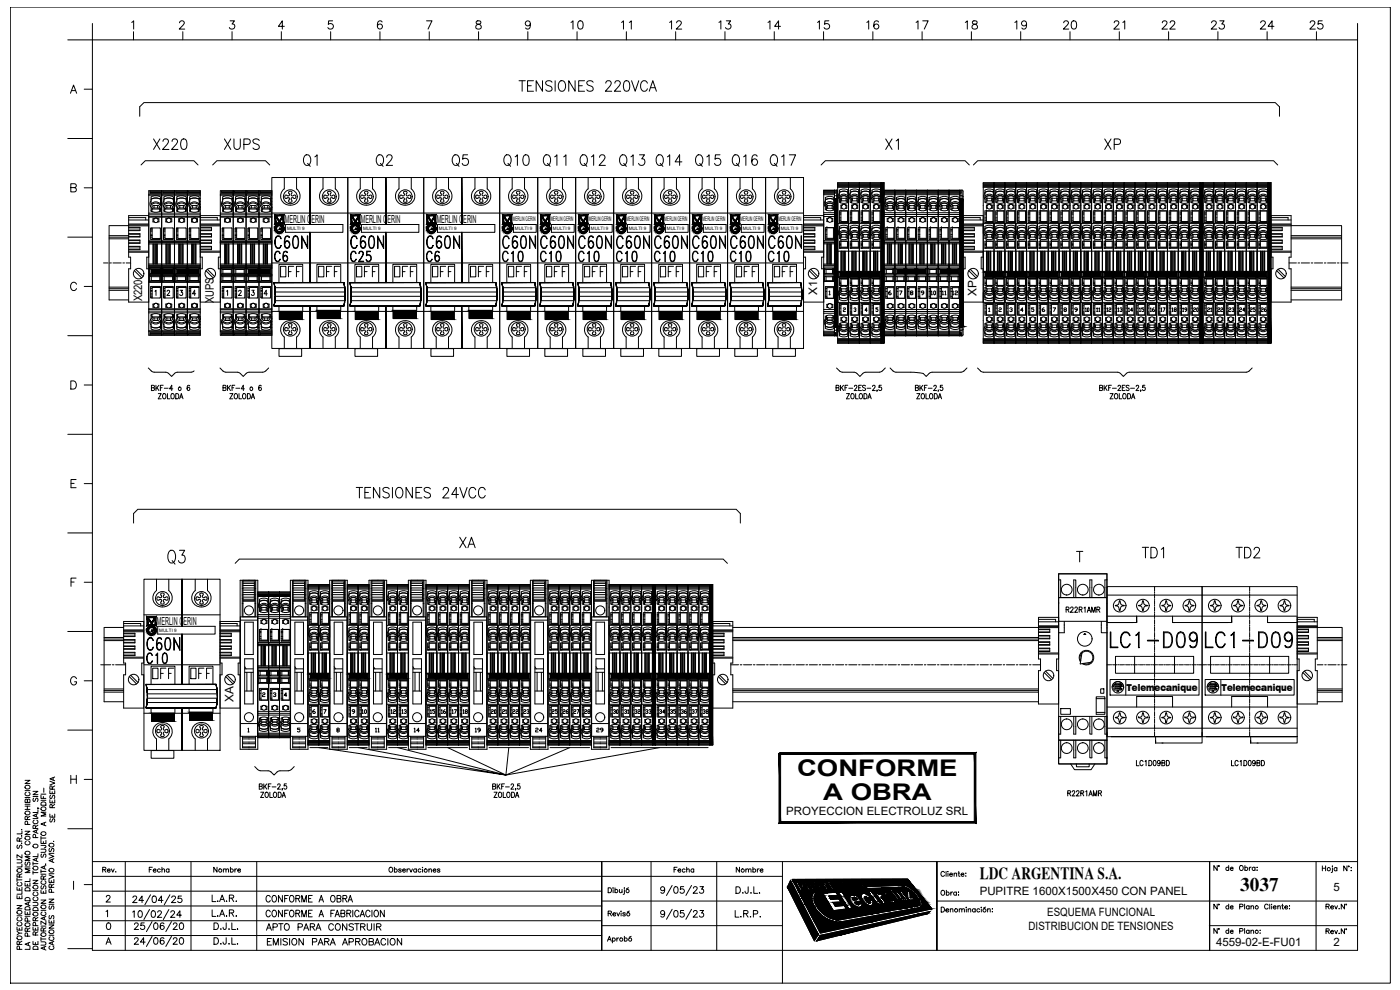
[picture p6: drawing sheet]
<svg xmlns="http://www.w3.org/2000/svg" width="420mm" height="297mm" viewBox="0 0 420 297" stroke-linecap="round" stroke-linejoin="round" font-family="sans-serif">
<defs><g id="words">
<g font-size="8.4">
<text x="332.3" y="195.4">LC1-D09</text>
<text x="360.9" y="195.4">LC1-D09</text>
</g>
<g font-size="7.5">
<text x="81.5" y="75.8">C60N</text>
<text x="104.4" y="75.8">C60N</text>
<text x="127" y="75.8">C60N</text>
<text x="149.9" y="75.8">C60N</text>
<text x="161.2" y="75.8">C60N</text>
<text x="172.9" y="75.8">C60N</text>
<text x="184.1" y="75.8">C60N</text>
<text x="195.4" y="75.8">C60N</text>
<text x="207.1" y="75.8">C60N</text>
<text x="218.4" y="75.8">C60N</text>
<text x="229.7" y="75.8">C60N</text>
<text x="49.4" y="170.4">Q3</text>
<text x="43" y="196.5">C60N</text>
</g>
<g font-size="7.1">
<text x="90.3" y="51.2">Q1</text>
<text x="112.2" y="51.2">Q2</text>
<text x="134.8" y="51.2">Q5</text>
<text x="150.3" y="51.2">Q10</text>
<text x="162.3" y="51.2">Q11</text>
<text x="173.2" y="51.2">Q12</text>
<text x="185.2" y="51.2">Q13</text>
<text x="196.1" y="51.2">Q14</text>
<text x="207.8" y="51.2">Q15</text>
<text x="218.7" y="51.2">Q16</text>
<text x="230.4" y="51.2">Q17</text>
</g>
<g font-size="6.9">
<text x="239.2" y="232.9">CONFORME</text>
<text x="247" y="240">A OBRA</text>
</g>
<g font-size="6.6">
<text x="154.9" y="28.6">TENSIONES 220VCA</text>
<text x="45.2" y="46.2">X220</text>
<text x="66.3" y="46.2">XUPS</text>
<text x="264.9" y="46.2">X1</text>
<text x="330.6" y="46.2">XP</text>
<text x="81.5" y="79.7">C6</text>
<text x="104.4" y="79.7">C25</text>
<text x="127" y="79.7">C6</text>
<text x="149.9" y="79.7">C10</text>
<text x="161.2" y="79.7">C10</text>
<text x="172.9" y="79.7">C10</text>
<text x="184.1" y="79.7">C10</text>
<text x="195.4" y="79.7">C10</text>
<text x="207.1" y="79.7">C10</text>
<text x="218.4" y="79.7">C10</text>
<text x="229.7" y="79.7">C10</text>
<text x="83.3" y="84.3">OFF</text>
<text x="94.9" y="84.3">OFF</text>
<text x="106.2" y="84.3">OFF</text>
<text x="117.5" y="84.3">OFF</text>
<text x="128.8" y="84.3">OFF</text>
<text x="140.4" y="84.3">OFF</text>
<text x="151.7" y="84.3">OFF</text>
<text x="163" y="84.3">OFF</text>
<text x="174.6" y="84.3">OFF</text>
<text x="185.9" y="84.3">OFF</text>
<text x="197.2" y="84.3">OFF</text>
<text x="208.8" y="84.3">OFF</text>
<text x="220.1" y="84.3">OFF</text>
<text x="231.4" y="84.3">OFF</text>
<text x="106.2" y="150.6">TENSIONES 24VCC</text>
<text x="137.2" y="165.5">XA</text>
<text x="341.8" y="168.6">TD1</text>
<text x="370.1" y="168.6">TD2</text>
<text x="43" y="200.4">C10</text>
<text x="44.8" y="205">OFF</text>
<text x="56.4" y="205">OFF</text>
</g>
<text font-size="5.8" x="372.2" y="267.4">3037</text>
<g font-size="5.7">
<text x="170.4" y="9.9">10</text>
<text x="185.6" y="9.9">11</text>
<text x="200" y="9.9">12</text>
<text x="214.8" y="9.9">13</text>
<text x="229.7" y="9.9">14</text>
<text x="244.5" y="9.9">15</text>
<text x="259.3" y="9.9">16</text>
<text x="274.1" y="9.9">17</text>
<text x="288.9" y="9.9">18</text>
<text x="303.7" y="9.9">19</text>
<text x="318.2" y="9.9">20</text>
<text x="333.4" y="9.9">21</text>
<text x="347.8" y="9.9">22</text>
<text x="362.7" y="9.9">23</text>
<text x="377.5" y="9.9">24</text>
<text x="392.3" y="9.9">25</text>
</g>
<text font-size="5.3" x="79" y="280.5">APTO PARA CONSTRUIR</text>
<text font-size="5.1" x="294" y="263.6">LDC ARGENTINA S.A.</text>
<text font-size="4.9" x="79.4" y="284.7">EMISION PARA APROBACION</text>
<g font-size="4.4">
<text x="17.6" y="248" transform="rotate(-90 17.6 248)">SE RESERVA</text>
<text x="43.7" y="262.8">Fecha</text>
<text x="63.1" y="262.8">Nombre</text>
<text x="201.4" y="262.8">Fecha</text>
<text x="220.1" y="262.8">Nombre</text>
</g>
<g font-size="4">
<text x="281.9" y="89.6" transform="rotate(-90 281.9 89.6)">10</text>
<text x="281.9" y="89.6">11</text>
<text x="285" y="89.6">12</text>
<text x="302" y="94.5">3</text>
<text x="324.9" y="94.5">10</text>
<text x="328.1" y="94.5">11</text>
<text x="331.3" y="94.5">12</text>
<text x="334.4" y="94.5">13</text>
<text x="341.1" y="94.5" transform="rotate(-90 341.1 94.5)">14</text>
<text x="341.1" y="94.5">15</text>
<text x="344.3" y="94.5">16</text>
<text x="347.5" y="94.5">17</text>
<text x="351" y="94.5">18</text>
<text x="354.2" y="94.5">19</text>
<text x="357.4" y="94.5">20</text>
<text x="361.6" y="94.5">21</text>
<text x="364.4" y="94.5">22</text>
<text x="367.9" y="94.5">23</text>
<text x="371.1" y="94.5">24</text>
<text x="374.3" y="94.5">25</text>
<text x="377.5" y="94.5">26</text>
<text x="107.6" y="215.2">10</text>
<text x="116.4" y="215.2">12</text>
<text x="119.6" y="215.2">13</text>
<text x="128.4" y="215.2">15</text>
<text x="131.6" y="215.2">16</text>
<text x="134.8" y="215.2">17</text>
<text x="137.9" y="215.2">18</text>
<text x="146.4" y="215.2">20</text>
<text x="149.9" y="215.2">21</text>
<text x="153.1" y="215.2">22</text>
<text x="156.3" y="215.2">23</text>
<text x="164.7" y="215.2">25</text>
<text x="167.9" y="215.2">26</text>
<text x="171.4" y="215.2">27</text>
<text x="174.6" y="215.2">28</text>
<text x="183.1" y="215.2">30</text>
<text x="189.4" y="215.2">32</text>
<text x="189.8" y="215.2" transform="rotate(-90 189.8 215.2)">31</text>
<text x="193" y="215.2">33</text>
<text x="196.8" y="215.2">34</text>
<text x="200.4" y="215.2">35</text>
<text x="203.6" y="215.2">36</text>
<text x="206.7" y="215.2">37</text>
<text x="209.9" y="215.2">38</text>
<text x="115" y="220.8" transform="rotate(-90 115 220.8)">11</text>
<text x="123.5" y="220.8">14</text>
<text x="141.8" y="220.8">19</text>
<text x="159.8" y="220.8">24</text>
<text x="178.2" y="220.8">29</text>
</g>
<g font-size="3.5">
<text x="245.2" y="88.6" transform="rotate(-90 245.2 88.6)">X1</text>
<text x="293.1" y="88.8" transform="rotate(-90 293.1 88.8)">XP</text>
<text x="42.7" y="90.4" transform="rotate(-90 42.7 90.4)">X220</text>
<text x="64.1" y="91" transform="rotate(-90 64.1 91)">XUPS</text>
<text x="70.1" y="210.6" transform="rotate(-90 70.1 210.6)">XA</text>
</g>
<g font-size="3.4">
<text x="236" y="244.7">PROYECCION ELECTROLUZ SRL</text>
<text x="294" y="268.6">PUPITRE 1600X1500X450 CON PANEL</text>
<text x="400.2" y="267.4">5</text>
<text x="314.3" y="274.9">ESQUEMA FUNCIONAL</text>
<text x="308.7" y="278.9">DISTRIBUCION DE TENSIONES</text>
<text x="365" y="283.7">4559-02-E-FU01</text>
<text x="400.2" y="284">2</text>
</g>
<g font-size="3.3">
<text x="85.5" y="66.9">MERLIN GERIN</text>
<text x="108.3" y="66.9">MERLIN GERIN</text>
<text x="131.1" y="66.9">MERLIN GERIN</text>
<text x="47.1" y="187.4">MERLIN GERIN</text>
</g>
<g font-size="2.9">
<text x="338.1" y="207.2">Telemecanique</text>
<text x="366.6" y="207.2">Telemecanique</text>
</g>
<g font-size="1.9">
<text x="153.9" y="66.4">MERLIN GERIN</text>
<text x="165.3" y="66.4">MERLIN GERIN</text>
<text x="176.7" y="66.4">MERLIN GERIN</text>
<text x="188.1" y="66.4">MERLIN GERIN</text>
<text x="199.5" y="66.4">MERLIN GERIN</text>
<text x="210.9" y="66.4">MERLIN GERIN</text>
<text x="222.3" y="66.4">MERLIN GERIN</text>
<text x="233.7" y="66.4">MERLIN GERIN</text>
</g>
<g font-size="1.4">
<text x="86.1" y="68.9">MULTI 9</text>
<text x="108.9" y="68.9">MULTI 9</text>
<text x="131.7" y="68.9">MULTI 9</text>
<text x="154.5" y="68.9">MULTI 9</text>
<text x="165.9" y="68.9">MULTI 9</text>
<text x="177.3" y="68.9">MULTI 9</text>
<text x="188.7" y="68.9">MULTI 9</text>
<text x="200.1" y="68.9">MULTI 9</text>
<text x="211.5" y="68.9">MULTI 9</text>
<text x="222.9" y="68.9">MULTI 9</text>
<text x="234.3" y="68.9">MULTI 9</text>
<text x="47.8" y="189.5">MULTI 9</text>
</g>
</g></defs>
<!-- layer: ASHADE -->
<g fill="none" stroke="#000" stroke-width=".3">
<path d="M3.1 2.1h414.2v292.9h-414.2zM7.5 234.1h1.5l-1.5 1h1.5M7.5 239.3h1.5M7.5 237.2h1.5M7.7 235.7a.71 .71 0 0 1 1.1-.1 .71 .71 0 0 1 0 1.1 .71 .71 0 0 1-1.1-.1l-.2-.3zM7.9 237.7a.53 .53 0 0 0-.4 .6 .53 .53 0 0 0 .6 .5 .6 .6 0 0 0 .8-.2 .6 .6 0 0 0-.1-.8l-.2-.1M9.9 237.4h1.5l-1.5 1h1.5M9.9 239h1.5M10.1 239.5l-.2 .3 .2 .7 .4-.2 .3-.7h.5l.1 .5-.2 .4M12.3 238.6v1h1.5M12.3 238.3h1.5M5.1 257.9h1.1l.4 .5-.2 .5h-1.3"/>
<path d="M5.3 253.6l-.2 .3 .2 .7 .3-.1 .6-.9 .4 .3-.2 .7M5.8 252.4l-.1-.9-.5-.1-.1 1h1.5M6.4 253h.1M6.4 250.8h.1M6.4 248.9h.1M6.6 259.3v.8h-1.5M6.6 256.5v.9l-1.5-.9v.9M6.6 249.4v.8h-1.5M6.6 251.4l-.8 .5M7.5 249.4h1.5l-1.5 1h1.5M7.5 242.9h1.5M7.5 241.9h1.5"/>
<path d="M7.5 241.3h1.5M7.6 251.2a.7 .7 0 0 1 .9-.3 .7 .7 0 0 1 .3 1 .72 .72 0 0 1-.9 .1 .72 .72 0 0 1-.3-.8zM7.7 258.6l-.1 .9 .4 .1 .4-.9 .4-.1 .2 .4-.2 .6M7.7 255.5a.71 .71 0 0 1 1.1-.1 .71 .71 0 0 1 0 1.1 .71 .71 0 0 1-1.1-.1l-.2-.3zM7.7 243.5a.71 .71 0 0 1 1.1-.1 .71 .71 0 0 1 0 1 .71 .71 0 0 1-1.1-.1l-.2-.2zM7.9 252.4a.54 .54 0 0 0-.4 .7 .54 .54 0 0 0 .6 .4 .61 .61 0 0 0 .8-.2 .61 .61 0 0 0-.1-.8l-.2-.1M8.2 245.9l-.1-.8-.4-.1-.2 .9h1.5M8.2 240.1l.3-.3h.3l.2 .3v.7h-1.5l.2-1 .4 .1 .1 .9M8.2 241.9v1M8.3 247.4l-.1-.9h-.6l-.1 .9h1.5M9 257h-1.5l1.5 .6-1.5 .6h1.5M9 244.9l-.8 .5"/>
<path d="M9.9 258.6v1M9.9 259.1h1.5M9.9 245.6h1.5M10.3 246.1a.53 .53 0 0 0-.4 .6 .53 .53 0 0 0 .6 .4h.3a.54 .54 0 0 0 .6-.4 .54 .54 0 0 0-.4-.6M10.6 248.6l-.1-.9-.3-.1-.3 .3v.7h1.5M10.7 251.3l-.1-.8-.5-.1-.2 .9h1.5M10.9 244.3v.8M10.9 249.1v.7M10.9 257.6v.7M11.3 242.4l.4 .2M11.4 257.4l-1.5 .5 1.5 .6M11.4 256.2v.8h-1.5"/>
<path d="M11.4 248.9l-1.5 .6 1.5 .5M11.4 244.1l-1.5 .6 1.5 .6M11.4 242.9v.9h-1.5M11.4 247.6l-.8 .5M12.3 254.8h1.1l.4 .4-.2 .5h-1.3M12.3 253.6l1.4 .1v.5l-.4 .1M12.3 252.2v.9h1.5v-.9M12.3 251v1M12.3 251.4h1.5M12.3 240.1h1.5M12.4 240.9a.82 .82 0 0 1 1.4 .2v.5h-1.5zM12.5 256.3l-.2 .3 .2 .6 .4-.1 .3-.8 .5 .1 .1 .5-.2 .3"/>
<path d="M13 252.5v.6M13.3 259.9v.7M13.7 259.3h.1M13.8 259.7l-1.5 .6 1.5 .5M13.8 246.7l-1.5 .5 1.5 .6M13.8 243.7h-1.5l1.5 .6-1.5 .5h1.5M14.7 256.4l1.5 .5-1.5 .6M14.7 256h1.5M14.9 254.6l-.1 .8 .4 .1 .4-.9h.4l.2 .3-.2 .6M15.7 257.9v.7M16 252.4h.1M16.2 257.6l-1.5 .6 1.5 .6"/>
<path d="M5.1 278.2v.9h1.5v-.9M5.1 271.7h1.5l-1.5 1h1.5M5.1 268.7v.9h1.5v-.9M5.1 266.2v.9h1.5v-.9M5.1 279.4l.7 .6M5.1 274.8h1.5M5.1 264h1.5M5.1 263.5v1M5.2 273.4a.7 .7 0 0 1 .9-.2 .7 .7 0 0 1 .3 .9 .72 .72 0 0 1-.9 .1 .72 .72 0 0 1-.3-.8zM5.2 260.9a.7 .7 0 0 1 .9-.3 .7 .7 0 0 1 .3 1 .73 .73 0 0 1-.9 .1 .73 .73 0 0 1-.3-.8zM5.4 276.7a.55 .55 0 0 0-.3 .7 .55 .55 0 0 0 .6 .4h.3a.54 .54 0 0 0 .6-.4 .54 .54 0 0 0-.4-.7M5.4 275.3a.55 .55 0 0 0-.3 .6 .55 .55 0 0 0 .6 .4h.3a.54 .54 0 0 0 .6-.4 .54 .54 0 0 0-.4-.6"/>
<path d="M5.4 264.8a.55 .55 0 0 0-.3 .6 .55 .55 0 0 0 .6 .4h.3a.54 .54 0 0 0 .6-.4 .54 .54 0 0 0-.4-.6M5.8 263.2l-.1-.9-.3-.1-.3 .3v.7h1.5M5.8 266.5v.6M5.8 269.1v.5M5.8 278.5v.6M6.6 280h-.8l-.7 .6M6.6 267.4v.9h-1.5M6.6 262.2l-.8 .5M7.5 273.4v.9h1.5v-.9M7.5 264.9v.9h1.5v-.9M7.5 274.9h1.5M7.5 260.1h1.5"/>
<path d="M7.6 277.2a.7 .7 0 0 1 .9-.3 .7 .7 0 0 1 .3 1 .72 .72 0 0 1-.9 .1 .72 .72 0 0 1-.3-.8zM7.6 272.3a.84 .84 0 0 1 1.4 .2v.5h-1.5zM7.6 269.6a.82 .82 0 0 1 1.4 .2v.5h-1.5zM7.6 266.6a.81 .81 0 0 1 1-.2 .81 .81 0 0 1 .4 .9h-1.5zM8.2 279.4l-.1-.8-.4-.1-.2 .9h1.5M8.2 265.3v.5M8.2 273.8v.5M8.3 276.4l-.1-.8-.5-.1-.2 .9h1.5M8.5 270.8v.7M9 270.6l-1.5 .6 1.5 .5M9 263.6v.9h-1.5M9 260.7h-1.5l1.5 .5-1.5 .6h1.5"/>
<path d="M9 278.4l-.8 .5M9.9 278.2v.9h1.5v-.9M9.9 270.7h1.1l.4 .5-.2 .5h-1.3M9.9 264.1h1.5l-1.5 1h1.5M9.9 267.2h1.5M9.9 261.8h1.5M9.9 261.3v1M10 272.5a.82 .82 0 0 1 1.4 .2v.5h-1.5zM10.3 269.2a.54 .54 0 0 0-.4 .6 .54 .54 0 0 0 .6 .5h.3a.55 .55 0 0 0 .6-.5 .55 .55 0 0 0-.4-.6M10.3 267.7a.54 .54 0 0 0-.4 .6 .54 .54 0 0 0 .6 .5h.3a.55 .55 0 0 0 .6-.5 .55 .55 0 0 0-.4-.6M10.6 276.3l-.1-.9-.3-.1-.3 .3v.7h1.5M10.6 278.5v.6"/>
<path d="M10.7 277.7l-.1-.8-.5-.1-.2 .9h1.5M11.4 279.6l-.8 .5M11.4 275.3l-.8 .5M12.3 270.1h1.5l-1.5 .9h1.5M12.3 267.1v.9h1.5v-.9M12.3 261v.9M12.3 277.9h1.5M12.3 273.1h1.5M12.3 262.3h1.5M12.3 261.5h1.5M12.5 265.8l-.2 .3 .2 .6 .4-.1 .3-.8h.4l.2 .3-.2 .6M12.7 273.6a.54 .54 0 0 0-.4 .7 .54 .54 0 0 0 .6 .4h.3a.55 .55 0 0 0 .6-.4 .55 .55 0 0 0-.4-.7"/>
<path d="M12.7 264.3a.54 .54 0 0 0-.4 .6 .54 .54 0 0 0 .6 .4h.3a.55 .55 0 0 0 .6-.4 .55 .55 0 0 0-.4-.6M13 279.3l-.1-.8-.5-.1-.1 .9h1.5M13 263.8l-.1-.9-.3-.1-.3 .4v.6h1.5M13 267.4v.6M13.3 275.2v.7M13.8 276.4v1l-1.5-1v1M13.8 275l-1.5 .6 1.5 .5M13.8 278.4l-.8 .5M13.8 262.8l-.8 .5M14.7 277.5h1.5l-1.5 1h1.5M14.7 276v1h1.5v-1M14.7 269.8h1.5l-1.5 .9h1.5"/>
<path d="M14.7 263.8v1h1.5v-1M14.7 262.5l1.5 .6-1.5 .5M14.7 271.3h1.5M14.7 262.2h1.5M14.9 274.7l-.2 .3 .1 .6h.4l.4-.8 .4-.1 .2 .3-.2 .7M14.9 271.8l-.2 .4 .2 .6 .4-.1 .5-.9 .4 .4-.2 .6M15.4 266.2l-.1-.8-.5-.1-.1 .9h1.5M15.4 264.2v.6M15.4 276.4v.6M15.5 267.7l-.1-.8-.6-.1-.1 .9h1.5M16.2 265.3l-.8 .5M5.2 281.1a.7 .7 0 0 1 .9-.3 .7 .7 0 0 1 .3 1 .73 .73 0 0 1-.9 .1 .73 .73 0 0 1-.3-.8z"/>
<path d="M5.8 283.4l-.1-.9-.3-.1-.3 .3v.7h1.5M5.9 284.8l-.1-.8-.6-.1-.1 .9h1.5M6.6 282.4l-.8 .5M8.3 280.9l-.1-.8-.5-.1-.2 .9h1.5M8.5 282.9v.7M9 284v.8h-1.5M9 282.7l-1.5 .6 1.5 .6M9.9 282.5v.9h1.5v-.9M10.1 284h1.1l.2 .8h-1.5zM10.6 280.6l-.1-.9-.3-.1-.3 .3v.7h1.5M10.6 282.8v.6M12.3 282.6h1.1l.4 .4-.2 .5-1.3 .1"/>
<path d="M12.3 281.7h1.5M12.3 281.2v1M13.3 284.1v.7M13.8 283.9l-1.5 .6 1.5 .6M14.7 280.6h1.5M15 283.9a.55 .55 0 0 0-.3 .6 .55 .55 0 0 0 .6 .4h.3a.55 .55 0 0 0 .6-.4 .55 .55 0 0 0-.4-.6M15 281.1a.55 .55 0 0 0-.3 .6 .55 .55 0 0 0 .6 .5h.3a.55 .55 0 0 0 .6-.5 .55 .55 0 0 0-.4-.6M15.7 282.7v.7M16.2 282.5l-1.5 .5 1.5 .6M27.7 285.1v-273.1h379.7v273.1M234.8 285.1v9.9"/>
<circle cx="10.6" cy="253.8" r=".69"/>
<circle cx="13" cy="242.7" r=".69"/>
<circle cx="13" cy="250.1" r=".69"/>
<circle cx="15.4" cy="253.6" r=".68"/>
<circle cx="10.6" cy="266.2" r=".68"/>
<circle cx="10.6" cy="274.3" r=".69"/>
<circle cx="10.6" cy="260.5" r=".69"/>
<circle cx="13" cy="272.1" r=".69"/>
<circle cx="15.4" cy="279.6" r=".68"/>
<circle cx="15.4" cy="261.1" r=".68"/>
<circle cx="13" cy="280.4" r=".68"/>
</g>
<!-- layer: Texto-rotulo -->
<g fill="none" stroke="#000" stroke-width=".3">
<path d="M20.3 12h7.4M39.5 6.7l.6-.4v2.4M40.1 9.5v2.5M53.9 6.8l.5-.5 .8 .2a.74 .74 0 0 1-.3 1l-1.1 1.2h1.6M54.9 9.5v2.5M69.1 6.3h1.3l-.8 .9a.82 .82 0 0 1 .7 1.3 .82 .82 0 0 1-1.5-.2M69.6 9.5v2.5M84.4 9.5v2.5M85.3 7.9h-1.7l1.1-1.6v2.4M99.2 9.5v2.5M99.8 6.3h-1.2l-.1 1a.87 .87 0 0 1 1.3 0 .87 .87 0 0 1-.1 1.3 .87 .87 0 0 1-1.3-.3M114 9.5v2.5"/>
<path d="M114.7 6.6a.69 .69 0 0 0-1.1-.2 1.41 1.41 0 0 0 .5 2.3 .76 .76 0 0 0 .7-.8 .76 .76 0 0 0-.8-.7 .76 .76 0 0 0-.7 .7M128 6.3h1.6l-1.1 2.4M128.8 9.5v2.5M143 6.4a.49 .49 0 0 0 .3 .8 .87 .87 0 0 1 .9 .4 .87 .87 0 0 1 0 1l-.8 .1-.5-.2a.91 .91 0 0 1 .1-1 .91 .91 0 0 1 1-.3 .49 .49 0 0 0 .2-.8zM143.6 9.5v2.5M158.4 9.5v2.5M159.2 7.1a.77 .77 0 0 1-1.1 .7 .77 .77 0 0 1-.3-1.2 .77 .77 0 0 1 1.2 0 1.3 1.3 0 0 1-.8 2.1l-.4-.3M173.2 9.5v2.5M188 9.5v2.5M202.8 9.5v2.5M217.6 9.5v2.5M232.4 9.5v2.5"/>
<path d="M247.2 9.5v2.5M262 9.5v2.5M276.7 9.5v2.5M291.5 9.5v2.5M306.3 9.5v2.5M321.1 9.5v2.5M335.9 9.5v2.5M350.7 9.5v2.5M365.5 9.5v2.5M380.3 9.5v2.5M395.1 9.5v2.5M407.4 7v5"/>
<path d="M21.1 28l1-2.5 .9 2.5M21.5 27.2h1.2M25.3 26.8h2.4M20.3 41.6h7.4M21.3 56.3l1.4-.1 .2-.4-.1-.4-.5-.3h-1v2.5h1a.65 .65 0 0 0 .6-.7 .65 .65 0 0 0-.6-.6M25.3 56.4h2.4M20.3 71.1h7.4M23 85.3a.92 .92 0 0 0-1.1-.6 .92 .92 0 0 0-.7 .9 1.02 1.02 0 0 0 .3 1.3 1.02 1.02 0 0 0 1.3-.1l.2-.2M25.3 85.9h2.4M20.3 100.7h7.4M21.3 114.3h.8a1.31 1.31 0 0 1 .8 1.2 1.31 1.31 0 0 1-.8 1.2h-.8zM25.3 115.5h2.4"/>
<path d="M20.3 130.3h7.4M20.3 159.9h7.4M21.3 145h.9M22.8 143.9h-1.5v2.4h1.5M25.3 145.1h2.4M21.3 174.6h.9M22.8 173.4h-1.5v2.5M25.3 174.7h2.4M20.3 189.5h7.4M20.3 219.1h7.4M23 203.6a.91 .91 0 0 0-1.1-.6 .91 .91 0 0 0-.7 1v.6a.89 .89 0 0 0 .9 .9 .89 .89 0 0 0 .9-.9h-.6M25.3 204.3h2.4"/>
<path d="M21.3 232.6v2.5M21.3 233.8h1.6M22.9 232.6v2.5M25.3 233.9h2.4M20.3 248.7h7.4M22.1 264.4v2.5M25.3 265.4h2.4M20.3 284.6h7.4"/>
</g>
<!-- layer: TEXTOS -->
<g fill="none" stroke="#000" stroke-width=".3">
<path d="M27.7 7v5M46.5 87.4l.3-.3v1.6M50.1 87.4l.2-.2 .4-.1 .2 .4-.8 1.2h.9M54.1 87.1h.7l-.4 .6a.49 .49 0 0 1 .4 .7 .49 .49 0 0 1-.9 0M58.7 88.1h-.9l.6-1v1.6M68 87.4l.3-.3v1.6M71.6 87.4l.2-.2 .3-.1 .3 .4-.8 1.2h.9M75.6 87.1h.7l-.4 .6a.48 .48 0 0 1 .4 .7 .48 .48 0 0 1-.9 0M80.2 88.1h-1l.7-1v1.6M45.4 116.3h.8l.1-.6-.9-.1v1.6l.9-.2v-.5l-.3-.2M46.8 115.6v1.6M47.1 116.3l.6 .9"/>
<path d="M47.5 118.1h.9l-.9 1.6h.9M47.7 115.6l-.9 1.1M48.1 116.3h.6M49 115.6h-.9v1.6M49 118.2l.2-.1a.75 .75 0 0 1 .6 .8 .75 .75 0 0 1-.8 .7l-.2-.5zM49.3 116.5h1.1M50.2 118.1v1.6h.8M51.5 118.2l.2-.1a.75 .75 0 0 1 .6 .8 .75 .75 0 0 1-.8 .7l-.2-.5zM51.9 116.7h-1l.6-1.1v1.6M52.7 118.1a.8 .8 0 0 1 1 .8 .8 .8 0 0 1-1 .8zM53.9 119.7l.5-1.6 .5 1.6M54.1 119.1h.6"/>
<path d="M56.9 115.8v-.1a.78 .78 0 0 0-.9 .6 .78 .78 0 0 0 .5 .9 .45 .45 0 0 0 .5-.6 .45 .45 0 0 0-.8-.2v.3M66.9 116.3h.8v-.6l-.8-.1v1.6l.9-.2v-.3l-.3-.4M68.3 115.6v1.6M68.6 116.3l.6 .9M69 118.1h.9l-.9 1.6h.9M69.2 115.6l-.9 1.1M69.6 116.3h.5M70.5 115.6h-.9v1.6M70.5 118.2l.2-.1a.75 .75 0 0 1 .6 .8 .75 .75 0 0 1-.8 .7l-.2-.5zM70.8 116.5h1.1M71.7 118.1v1.6h.8M73 118.2l.2-.1a.75 .75 0 0 1 .6 .8 .75 .75 0 0 1-.8 .7l-.2-.5z"/>
<path d="M73.3 116.7h-.9l.6-1.1v1.6M74.3 118.1a.79 .79 0 0 1 .9 .8 .79 .79 0 0 1-.9 .8zM75.4 119.7l.5-1.6 .5 1.6M75.6 119.1h.6M78.4 115.8l-.1-.1a.78 .78 0 0 0-.8 .6 .78 .78 0 0 0 .5 .9 .45 .45 0 0 0 .4-.6 .45 .45 0 0 0-.7-.2l-.1 .3M250.9 116.3h.8v-.6l-.8-.1v1.6l.8-.2 .1-.3-.3-.4M252.2 115.6v1.6M252.6 116.3l.6 .9M253.2 115.6l-1 1.1M253.6 116.3h.5M254 118.1h.9l-.9 1.6h.9M254.4 115.6h-.8v1.6"/>
<path d="M254.7 116.5h1.2M255.6 118.2l.1-.1a.75 .75 0 0 1 .7 .8 .75 .75 0 0 1-.8 .7l-.3-.5zM256.4 116l.3-.4 .5 .3-.9 1.3h.9M256.8 118.1v1.6h.8M257.7 116.3h.5M258.1 118.2l.1-.1a.75 .75 0 0 1 .7 .8 .75 .75 0 0 1-.8 .7l-.3-.5zM258.5 115.6h-.8v1.6h.8M259.3 118.1a.8 .8 0 0 1 .9 .8 .8 .8 0 0 1-.9 .8zM259.8 115.8l-.4-.2-.6 .2 .1 .3 .9 .6-.4 .5-.6-.2M260.2 116.5h1.1M260.5 119.7l.5-1.6 .5 1.6M260.6 119.1h.7"/>
<path d="M261.9 116l.2-.4 .5 .3-.8 1.3h.9M263.3 117.1l-.2 .4M264.5 115.6h-.7v.7a.5 .5 0 0 1 .7 0 .5 .5 0 0 1-.1 .7 .5 .5 0 0 1-.7-.1M274.7 116.3h.8v-.6l-.8-.1v1.6l.9-.2v-.5l-.3-.2M275.1 118.1h1l-1 1.6h1M276.1 115.6v1.6M276.4 116.3l.6 .9M276.7 118.2l.1-.1a.75 .75 0 0 1 .7 .8 .75 .75 0 0 1-.8 .7l-.3-.5zM277 115.6l-.9 1.1M277.4 116.3h.5M277.9 118.1v1.6h.8M278.3 115.6h-.9v1.6"/>
<path d="M278.6 116.5h1.1M279.2 118.2l.1-.1a.75 .75 0 0 1 .7 .8 .75 .75 0 0 1-.8 .7l-.3-.5zM280.2 116l.3-.4 .5 .3-.8 1.3h.9M280.4 118.1a.8 .8 0 0 1 .9 .8 .8 .8 0 0 1-.9 .8zM281.6 119.7l.5-1.6 .5 1.6M281.6 117.1l-.1 .4M281.7 119.1h.7M282.9 115.6h-.7v.7a.49 .49 0 0 1 .7 0 .49 .49 0 0 1-.1 .7 .49 .49 0 0 1-.7-.1M330 116.3h.8v-.6l-.8-.1v1.6l.9-.2v-.5l-.3-.2M331.4 115.6v1.6M331.7 116.3l.6 .9M332.3 115.6l-.9 1.1"/>
<path d="M332.7 116.3h.5M333.2 118.1h.9l-.9 1.6h.9M333.5 115.6h-.8v1.6M333.9 116.5h1.1M334.7 118.2l.1-.1a.76 .76 0 0 1 .7 .8 .76 .76 0 0 1-.8 .7l-.3-.5zM335.5 116l.3-.4 .5 .3-.8 1.3h.9M335.9 118.1v1.6h.8M336.8 116.3h.5M337.1 118.3l.2-.2a.75 .75 0 0 1 .7 .8 .75 .75 0 0 1-.8 .7l-.3-.5zM337.7 115.6h-.9v1.6h.9M338.4 118.1a.79 .79 0 0 1 .9 .8 .79 .79 0 0 1-.9 .8zM338.9 115.8l-.4-.2-.5 .2v.3l.9 .6-.4 .5-.5-.2"/>
<path d="M339.3 116.5h1.2M339.6 119.7l.5-1.6 .5 1.6M339.8 119.1h.6M341 116l.2-.4 .5 .3-.8 1.3h.9M342.4 117.1l-.1 .4M343.6 115.6h-.6l-.1 .7a.49 .49 0 0 1 .7 0 .49 .49 0 0 1-.1 .7 .49 .49 0 0 1-.7-.1M323.1 165.4h1.9M324 165.4v3.2M320 182.9l.7-.1v-.6l-.7-.1v1.6M320.4 182.9l.4 .8M321.3 182.5l.1-.3 .4-.1 .3 .5-.9 1.1h.9M322.6 182.5l.1-.3 .4-.1 .2 .5-.8 1.1h.9"/>
<path d="M323.9 182.9l.7-.1v-.6l-.7-.1v1.6M324.3 182.9l.5 .8M325.3 182.4l.3-.3v1.6M326.3 183.7l.5-1.6 .5 1.6M326.5 183.2h.6M327.6 183.7v-1.6l.6 1.6 .5-1.6v1.6M329.2 182.9l.7-.1v-.6l-.7-.1v1.6M329.6 182.9l.5 .8M77.8 235.9h.8v-.6l-.8-.1v1.6l.9-.2v-.4l-.3-.3M78.2 237.7h.9l-.9 1.6h.9M79.2 235.2v1.6M79.5 235.9l.6 .9"/>
<path d="M79.8 237.8l.1-.1a.75 .75 0 0 1 .7 .8 .75 .75 0 0 1-.8 .7l-.3-.5zM80.1 235.2l-.9 1M80.5 235.9h.5M81 237.7v1.6h.8M81.3 235.2h-.8v1.6M81.7 236.1h1.1M82.3 237.8l.1-.1a.75 .75 0 0 1 .7 .8 .75 .75 0 0 1-.8 .7l-.3-.5zM83.3 235.6l.3-.4 .5 .3-.8 1.3h.9M83.5 237.7a.8 .8 0 0 1 .9 .8 .8 .8 0 0 1-.9 .8zM84.6 239.3l.6-1.6 .5 1.6M84.8 236.7l-.2 .4M84.8 238.7h.7"/>
<path d="M86 235.2h-.7v.7a.49 .49 0 0 1 .7 0 .49 .49 0 0 1-.1 .7 .49 .49 0 0 1-.7-.1M147.8 235.9h.8v-.6l-.8-.1v1.6l.9-.2 .1-.4-.4-.3M148.3 237.7h.9l-.9 1.6h.9M149.2 235.2v1.6M149.5 235.9l.6 .9M149.8 237.8l.1-.1a.75 .75 0 0 1 .7 .8 .75 .75 0 0 1-.8 .7l-.2-.5zM150.1 235.2l-.9 1M150.6 235.9h.5M151 237.7v1.6h.8M151.4 235.2h-.8v1.6M151.7 236.1h1.2M152.3 237.8l.1-.1a.75 .75 0 0 1 .7 .8 .75 .75 0 0 1-.8 .7l-.2-.5z"/>
<path d="M153.4 235.6l.2-.4 .5 .3-.8 1.3h.9M153.5 237.7a.8 .8 0 0 1 1 .8 .8 .8 0 0 1-1 .8zM154.7 239.3l.5-1.6 .5 1.6M154.8 236.7l-.1 .4M154.9 238.7h.6M156 235.2h-.6l-.1 .7a.49 .49 0 0 1 .7 0 .49 .49 0 0 1-.1 .7 .49 .49 0 0 1-.7-.1M320.4 238l.8-.1v-.6l-.8-.1v1.6M320.9 238l.5 .8M321.8 237.6l.1-.3 .4-.1 .3 .5-.9 1.1h.9M323.1 237.6l.1-.3 .4-.1 .3 .5-.9 1.1h.9M324.4 238l.7-.1v-.6l-.7-.1v1.6M324.8 238l.4 .8"/>
<path d="M325.8 237.5l.4-.3v1.6M326.8 238.8l.5-1.6 .5 1.6M327 238.3h.6M328.1 238.8v-1.6l.6 1.6 .5-1.6v1.6M329.7 238l.8-.1v-.6l-.8-.1v1.6M330.1 238l.5 .8M341.1 228.2v1.6h.7M343 228.5a.49 .49 0 0 0-.5-.3 .49 .49 0 0 0-.4 .6v.3a.49 .49 0 0 0 .4 .6 .49 .49 0 0 0 .5-.3M343.6 228.5l.4-.3v1.6M344.8 228.2a.8 .8 0 0 1 .9 .8 .8 .8 0 0 1-.9 .8zM346.3 228.2h.2a.87 .87 0 0 1 .5 .8 .87 .87 0 0 1-.5 .8l-.4-.7zM348.2 228.7a.43 .43 0 0 1-.6 .3 .43 .43 0 0 1-.2-.7 .43 .43 0 0 1 .7 .1l-.1 1.3-.3 .1-.3-.3"/>
<path d="M348.7 228.9l.8-.1v-.6h-.8v1.6l.8-.2 .1-.4-.3-.3M350.1 228.2a.8 .8 0 0 1 .9 .8 .8 .8 0 0 1-.9 .8zM369.6 228.2v1.6h.8M371.6 228.5a.49 .49 0 0 0-.6-.3 .49 .49 0 0 0-.4 .6v.3a.49 .49 0 0 0 .4 .6 .49 .49 0 0 0 .6-.3M372.2 228.5l.3-.3v1.6M373.3 228.2a.8 .8 0 0 1 .9 .8 .8 .8 0 0 1-.9 .8zM374.8 228.2h.2a.87 .87 0 0 1 .5 .8 .87 .87 0 0 1-.5 .8l-.4-.7zM376.7 228.7a.43 .43 0 0 1-.6 .3 .43 .43 0 0 1-.1-.7 .43 .43 0 0 1 .7 .1l-.2 1.3-.3 .1-.3-.3M377.2 228.9l.8-.1v-.6h-.8v1.6l.9-.2v-.4l-.3-.3M378.6 228.2a.8 .8 0 0 1 .9 .8 .8 .8 0 0 1-.9 .8zM365.3 259.7v1.5l-1-1.5v1.5M368.7 259.7v1.5"/>
<path d="M372.3 259.8a.67 .67 0 0 1 .8 .7 .67 .67 0 0 1-1 .5l-.1-.7zM373.6 259.7v1.5M396.9 259.8v1.5M397.8 259.8v1.5M399.8 259.9h.1M404.2 259.8v1.5l-.9-1.5v1.5M30.8 260.9l.9-.1v-.4l-.9-.2v1.5M31.3 260.9l.5 .8M31.8 273.5l.5-.4v2M31.9 269.1l.4-.4h.4l.3 .3-.2 .7-1 .9h1.3M32.2 261.1h.9a.47 .47 0 0 0-.5-.3 .47 .47 0 0 0-.5 .4 .47 .47 0 0 0 .5 .5l.5-.2M32.2 277a.64 .64 0 0 1 .9 .3l.1 .5a.84 .84 0 0 1-.7 1.1 1.24 1.24 0 0 1-.3-1.9z"/>
<path d="M33.4 260.7l.4 1 .5-1M34.8 261.6h.1M39.8 273.6l.5-.3v1.9M39.9 269.3l.4-.5 .6 .1 .1 .3-.3 .7-.9 .9h1.3M40.4 277.4l.2-.4 .5-.1 .4 .6-1.2 1.4h1.3M41.7 273.4a.63 .63 0 0 1 .9 .2l.1 .5a.87 .87 0 0 1-.5 1.1h-.2a1.25 1.25 0 0 1-.3-1.8zM43.1 270.2h-1.4l.9-1.4v2M43.3 276.9h-1l-.1 .9a.69 .69 0 0 1 1.1 0 .69 .69 0 0 1-.2 1 .69 .69 0 0 1-1-.3M44.9 272.9l-1.7 3M45.2 268.5l-1.7 3M45.6 273.4a.62 .62 0 0 1 1 .2l.1 .5a.9 .9 0 0 1-.6 1.1h-.2a1.26 1.26 0 0 1-.3-1.8zM45.6 276.5l-1.7 3"/>
<path d="M45.9 268.9l.5-.1a1.06 1.06 0 0 1 .6 1.1 1.06 1.06 0 0 1-.8 .9 1.28 1.28 0 0 1-.3-1.9zM46.4 277a.64 .64 0 0 1 .9 .3l.1 .5a.86 .86 0 0 1-.7 1.1 1.28 1.28 0 0 1-.3-1.9zM47.3 273.7l.2-.3 .6-.1 .4 .5-1.3 1.4h1.3M48.9 270.2h-1.4l1-1.4v2M49.2 277.2l-.1-.2a.66 .66 0 0 0-.9 .3v1.3a.62 .62 0 0 0 .9 .1 .62 .62 0 0 0-.2-1 .62 .62 0 0 0-.8 .5M50.7 272.9l-1.7 3M51 268.5l-1.7 3M51.3 273.7l.2-.3 .5-.1 .4 .5-1.2 1.4h1.3M51.5 276.5l-1.7 3M51.5 269.3l.4-.5 .6 .1 .2 .3-.3 .7-.9 .9h1.3M52 277.4l.2-.4 .6-.1 .3 .6-1.2 1.4h1.3M54.1 277a.64 .64 0 0 1 .9 .3l.1 .5a.86 .86 0 0 1-.7 1.1 1.28 1.28 0 0 1-.3-1.9z"/>
<path d="M54.5 274.6h-1.5l1-1.3v1.9M54.5 268.8h-1l-.1 .9a.7 .7 0 0 1 1.1-.1 .7 .7 0 0 1-.1 1.1 .7 .7 0 0 1-1.1-.3M63.7 273v2h1.1M63.7 268.5v2h1.1M64.2 276.9h.7a1.04 1.04 0 0 1 .7 1 1.04 1.04 0 0 1-.7 1h-.7zM65.3 274.9h.1zM65.3 270.4h.1zM65.9 275l.8-2 .7 2M65.9 270.5l.8-2 .7 2M66.2 274.3h.9M66.2 269.9h.9M66.3 278.7v.2z"/>
<path d="M67.9 276.9l-.1 1.8-.7 .1-.1-.6M67.9 274.9h.2zM68 270.3v.2zM68.7 278.7v.2zM68.8 273.9l1.2-.1 .1-.6-1.3-.2v2M68.8 269.5l1.2-.1 .1-.7-1.3-.2v2M69.5 273.9l.6 1.1M69.5 269.5l.6 1M69.6 276.9v2h1.1M70.8 274.9h.2zM70.8 270.4h.2zM71.3 278.7v.2z"/>
<path d="M81.1 273.6a.65 .65 0 0 0-.8-.5 .65 .65 0 0 0-.5 .8v.4a.65 .65 0 0 0 .5 .8 .65 .65 0 0 0 .8-.5M81.1 269.1a.65 .65 0 0 0-.8-.4 .65 .65 0 0 0-.5 .7v.5a.65 .65 0 0 0 .5 .7 .65 .65 0 0 0 .8-.4M82 273.2a.92 .92 0 0 1 1 .5 .92 .92 0 0 1-.2 1.1l-.2 .2a.92 .92 0 0 1-1-.5 .92 .92 0 0 1 .2-1.1zM82 268.8a.98 .98 0 0 1 1.1 .7 .98 .98 0 0 1-.6 1.1 1.05 1.05 0 0 1-.9-.7 1.05 1.05 0 0 1 .4-1.1zM84.8 273.1v2l-1.2-2v2M84.8 268.7v1.9l-1.2-1.9v1.9M85.4 274.1h.7M85.4 269.6h.7M86.5 273.1h-1.1v2M86.5 268.7h-1.1v1.9M87.2 273.2a.92 .92 0 0 1 1.1 .5 .92 .92 0 0 1-.2 1.1l-.2 .2a.92 .92 0 0 1-1.1-.5 .92 .92 0 0 1 .2-1.1zM87.2 268.8a.98 .98 0 0 1 1.1 .7 .98 .98 0 0 1-.6 1.1 1.05 1.05 0 0 1-.9-.7 1.05 1.05 0 0 1 .4-1.1z"/>
<path d="M88.8 274.1l1-.2 .1-.6-1.1-.2v2M88.8 269.6l1-.1 .1-.6-1.1-.2v1.9M89.4 274.1l.6 1M89.4 269.6l.6 1M90.6 275.1v-2l.6 2 .7-2v2M90.6 270.6v-1.9l.6 1.9 .7-1.9v1.9M92.6 274.1h.7M92.6 269.6h.7M93.7 273.1h-1.1v2M93.7 268.7h-1.1v1.9h1.1M95.7 275.1l.7-2 .7 2M95.7 270.6l.7-1.9 .7 1.9"/>
<path d="M96 270h.8M99.3 274.1h.7M99.5 268.8a.98 .98 0 0 1 1.1 .7 .98 .98 0 0 1-.5 1.1 1.05 1.05 0 0 1-.9-.7 1.05 1.05 0 0 1 .3-1.1zM100.4 273.1h-1.1v2M100.6 275.1l.6-2 .7 2M101.2 269.6l1-.1v-.6l-1-.2v1.9l1-.1 .1-.5-.4-.4M102.3 274.1l1-.2 .1-.6-1.1-.2v2l1.1-.2 .1-.5-.4-.3M102.9 269.6l1-.1 .1-.6-1.1-.2v1.9M103.5 269.6l.6 1M104.1 274.1l1-.2 .1-.6-1.1-.2v2M104.4 270.6l.7-1.9 .7 1.9M104.7 274.1l.6 1"/>
<path d="M104.7 270h.8M105.9 273.1v2M107.7 273.6a.65 .65 0 0 0-.7-.5 .65 .65 0 0 0-.5 .8v.4a.65 .65 0 0 0 .5 .8 .65 .65 0 0 0 .7-.5M108.1 275.1l.7-2 .6 2M111 273.6a.65 .65 0 0 0-.7-.5 .65 .65 0 0 0-.5 .8v.4a.65 .65 0 0 0 .5 .8 .65 .65 0 0 0 .7-.5M111.6 273.1v2M112.6 273.2a.92 .92 0 0 1 1 .5 .92 .92 0 0 1-.2 1.1l-.2 .2a.92 .92 0 0 1-1-.5 .92 .92 0 0 1 .2-1.1zM115.3 273.1v2l-1.1-2v2M117 260.3a.67 .67 0 0 1 .9 .7 .67 .67 0 0 1-1 .5l-.2-.7zM118.4 260.9a.47 .47 0 0 1 .7-.1 .47 .47 0 0 1 0 .7 .47 .47 0 0 1-.7 0M118.4 260.2v1.5M120.4 260.9l-.3-.2-.5 .2 .7 .4v.3l-.7-.1"/>
<path d="M120.8 261.1h.9a.48 .48 0 0 0-.7-.3 .48 .48 0 0 0-.2 .7 .48 .48 0 0 0 .7 .1l.2-.1M122.2 260.7v1M122.7 260.7l-.5 .4M122.9 260.7l.5 1 .4-1M125 260.9a.47 .47 0 0 0-.7-.1 .47 .47 0 0 0 0 .7 .47 .47 0 0 0 .7 0M125 260.7v1M126.3 260.9a.47 .47 0 0 0-.7-.1 .47 .47 0 0 0 0 .7 .47 .47 0 0 0 .7 0M126.7 260.3h.1M126.8 260.8v.9M128.7 261l.4-.3 .3 .1 .1 .9M128.7 260.7v1M130 261.1h.8a.48 .48 0 0 0-.6-.3 .48 .48 0 0 0-.2 .7 .48 .48 0 0 0 .7 .1l.1-.1"/>
<path d="M132 260.9l-.3-.2-.4 .2 .7 .4v.3l-.7-.1M182.5 274.1l.9-.1 .1-.5-1-.1v1.4M182.5 266.4h.5a.8 .8 0 0 1 .5 .7 .8 .8 0 0 1-.5 .8h-.5zM183 274.1l.5 .7M183.9 274.3h.9a.47 .47 0 0 0-.7-.3 .47 .47 0 0 0-.2 .6 .47 .47 0 0 0 .7 .2l.2-.2M183.9 266.4h.1M184 266.9v1M184.6 267.1a.47 .47 0 0 1 .7-.1 .47 .47 0 0 1 0 .7 .47 .47 0 0 1-.7-.1M184.6 266.4v1.5M185.1 273.8l.4 1 .5-1M185.9 266.9l.1 .9 .3 .1 .4-.3M186.3 273.4h.1"/>
<path d="M186.4 273.9v.9M186.7 266.9v1M187.3 266.4h.1M187.4 266.9v1.2l-.4 .2M187.7 274.1l-.7-.2v.3l.7 .4-.3 .2-.5-.2M188.7 266.4l-.7 .2M188.9 273.4l-.7 .2M199.5 266.7a.61 .61 0 0 1-.8 .5 .61 .61 0 0 1-.3-.9 .61 .61 0 0 1 1 0l.1 .4a.96 .96 0 0 1-.8 1.3l-.4-.3M199.5 273.9a.61 .61 0 0 1-.9 .5 .61 .61 0 0 1-.2-1 .61 .61 0 0 1 1 .1l.1 .4a.95 .95 0 0 1-.8 1.3l-.4-.3M201.7 265.7l-1.7 3M201.7 272.8l-1.7 3M202.5 266.1a.62 .62 0 0 1 .9 .3l.1 .5a.85 .85 0 0 1-.7 1.1 1.24 1.24 0 0 1-.3-1.9z"/>
<path d="M202.5 273.3a.62 .62 0 0 1 .9 .3l.1 .4a.85 .85 0 0 1-.7 1.2 1.24 1.24 0 0 1-.3-1.9zM205.2 266h-.9l-.1 .9a.69 .69 0 0 1 1 0 .69 .69 0 0 1-.1 1 .69 .69 0 0 1-1-.3M205.2 273.2h-.9l-.1 .8a.69 .69 0 0 1 1 0 .69 .69 0 0 1-.1 1.1 .69 .69 0 0 1-1-.3M207.5 265.7l-1.7 3M207.5 272.8l-1.7 3M208.1 266.5l.4-.5h.4l.3 .4-.2 .7-1 .9h1.3M208.1 273.7l.4-.5h.4l.3 .4-.2 .6-1 1h1.3M210.1 266h1l-.6 .8a.66 .66 0 0 1 .5 1.1 .66 .66 0 0 1-1.1-.3M210.1 273.2h1l-.6 .7a.66 .66 0 0 1 .5 1.1 .66 .66 0 0 1-1.1-.2M220.6 273.2v2h1.2M220.9 266.1h.6a1.05 1.05 0 0 1 .7 1 1.05 1.05 0 0 1-.7 .9h-.6zM222.3 275v.2z"/>
<path d="M222.9 267.9v.1zM223.2 274.1h1.1l.1-.7-1.2-.2v2M223.8 274.1l.7 1.1M224.5 266.1v1.8l-.7 .1-.2-.6M225.1 275.1h.2zM225.4 267.9v.1zM226.1 274.2l1.1-.1 .2-.2-.1-.5-1.2-.2v2M226.2 266.1v1.9h1.2M227.9 267.9v.1zM228.2 275v.2zM282.5 272.2h.5a.79 .79 0 0 1 .5 .7 .79 .79 0 0 1-.5 .7h-.5zM283.4 261.8a.54 .54 0 0 0-.6-.3 .54 .54 0 0 0-.4 .5v.4a.55 .55 0 0 0 .4 .5 .55 .55 0 0 0 .6-.3"/>
<path d="M283.9 273.1h.8a.47 .47 0 0 0-.6-.3 .47 .47 0 0 0-.2 .7 .47 .47 0 0 0 .7 .1l.1-.2M283.9 261.5v1.4M284 267.9a.47 .47 0 0 1 .7-.1 .47 .47 0 0 1 0 .7 .47 .47 0 0 1-.7-.1M284 267.1v1.5M284.4 261.5h.1M284.5 262v.9M285 262.4h.8a.47 .47 0 0 0-.5-.4 .47 .47 0 0 0-.4 .5 .47 .47 0 0 0 .4 .4l.5-.2M285.2 272.9l.4-.2h.3l.1 .9M285.2 272.7v.9M285.3 267.6v1M285.9 267.6l-.3 .1-.3 .4M286.3 262.2l.4-.2h.3l.1 .9"/>
<path d="M286.3 262v.9M287 267.9a.47 .47 0 0 0-.7-.1 .47 .47 0 0 0 0 .7 .47 .47 0 0 0 .7-.1M287 267.6v1M287.5 262h.5M287.7 267.6h.1M287.7 268.5h.1M287.7 261.5v1.2l.4 .2M287.9 272.9l.3-.2h.4v.9M287.9 272.7v.9M288.4 262.4h.9a.47 .47 0 0 0-.5-.4 .47 .47 0 0 0-.5 .5 .47 .47 0 0 0 .5 .4l.5-.2M288.6 272.9l.4-.2h.4v.9M289.9 262h.1"/>
<path d="M289.9 262.8h.1M289.9 272.2h.1M290 272.7v.9M290.6 272.9l.3-.2h.4v.9M290.6 272.7v.9M292.7 272.9a.47 .47 0 0 0-.7-.1 .47 .47 0 0 0 0 .7 .47 .47 0 0 0 .7-.1M292.7 272.7v.9M294 272.9a.47 .47 0 0 0-.7-.1 .47 .47 0 0 0 0 .7 .47 .47 0 0 0 .7-.1M294.4 272.2h.1M294.5 272.7v.9M295.8 272.2l-.7 .2M296.4 272.9l.4-.2h.3l.1 .9"/>
<path d="M296.4 272.7v.9M297.8 272.7h.1M297.8 273.5h.1M365.3 271.3v1.4l-1-1.4v1.4M365.3 278.6v1.5l-1-1.5v1.5M368.7 272a.47 .47 0 0 0-.7-.1 .47 .47 0 0 0 0 .7 .47 .47 0 0 0 .7-.1M368.7 279.3a.47 .47 0 0 0-.7-.1 .47 .47 0 0 0 0 .7 .47 .47 0 0 0 .7 0M368.7 260.4a.47 .47 0 0 0-.7-.1 .47 .47 0 0 0 0 .7 .47 .47 0 0 0 .7 0M368.7 271.3v1.4M368.7 278.6v1.5M369.2 272.2h.9a.47 .47 0 0 0-.5-.4 .47 .47 0 0 0-.5 .5 .47 .47 0 0 0 .5 .4l.5-.2M369.2 279.5h.9a.47 .47 0 0 0-.5-.4 .47 .47 0 0 0-.5 .5 .47 .47 0 0 0 .5 .5l.5-.2"/>
<path d="M369.2 260.6h.9a.45 .45 0 0 0-.7-.4 .45 .45 0 0 0-.1 .8l.3 .2 .5-.2M372 272h.9l.1-.6-1-.1v1.4M372 279.4l.9-.1 .1-.6-1-.1v1.5M373.5 271.3v1.4M373.5 278.6v1.5M373.6 260.4a.47 .47 0 0 1 .7-.1 .47 .47 0 0 1 0 .7 .47 .47 0 0 1-.7 0M374.9 272a.47 .47 0 0 0-.7-.1 .47 .47 0 0 0 0 .7 .47 .47 0 0 0 .7-.1M374.9 279.3a.47 .47 0 0 0-.7-.1 .47 .47 0 0 0 0 .7 .47 .47 0 0 0 .7 0M374.9 271.8v.9M374.9 279.1v1M374.9 260.2v1M375.4 272l.4-.2h.3l.1 .9"/>
<path d="M375.4 279.4l.4-.3 .3 .1 .1 .9M375.4 271.8v.9M375.4 279.1v1M375.5 260.2l-.6 .4M376.6 260.4a.47 .47 0 0 0-.7-.1 .47 .47 0 0 0 0 .7 .47 .47 0 0 0 .7 0M376.6 260.2v1M377.3 260.2h.1M377.3 261h.1M378.2 279.9h.1M378.2 279.1h.1M380.6 271.6a.55 .55 0 0 0-.6-.3 .55 .55 0 0 0-.5 .5v.4a.55 .55 0 0 0 .5 .5 .55 .55 0 0 0 .6-.3M381.1 271.3v1.4"/>
<path d="M381.6 271.3h.1M381.6 271.8v.9M382.1 272.2h.9a.47 .47 0 0 0-.5-.4 .47 .47 0 0 0-.5 .5 .47 .47 0 0 0 .5 .4l.5-.2M383.5 272l.3-.2h.4v.9M383.5 271.8v.9M384.7 271.8h.4M384.9 271.3v1.2l.3 .2M385.6 272.2h.8a.47 .47 0 0 0-.5-.4 .47 .47 0 0 0-.4 .5 .47 .47 0 0 0 .4 .4l.5-.2M387 271.8h.1M387 272.6h.1M396.9 260.5h.9M398 272l.8-.1 .1-.5-.9-.1v1.4"/>
<path d="M398 279.4l.8-.1 .1-.5-.9-.1v1.4M398.4 272l.5 .7M398.4 279.4l.5 .7M399.4 272.2h.8a.47 .47 0 0 0-.6-.3 .47 .47 0 0 0-.3 .7 .47 .47 0 0 0 .8 .1l.1-.2M399.4 279.6h.8a.48 .48 0 0 0-.7-.3 .48 .48 0 0 0-.2 .7 .48 .48 0 0 0 .8 .1l.1-.2M399.9 260.4v1.1l-.4 .3M400.6 271.8l.4 .9 .4-.9M400.6 279.2l.4 .9 .4-.9M401.2 260.5a.47 .47 0 0 0-.7-.1 .47 .47 0 0 0 0 .7 .47 .47 0 0 0 .7 0M401.2 260.3v1M401.9 272.6h.1M401.9 280h.1"/>
<path d="M403.5 271.3v1.4l-1-1.4v1.4M403.5 278.7v1.4l-1-1.4v1.4M405.5 260.3h.1M405.5 261.1h.1M31.8 283.3l.8-1.9 .7 1.9M32.1 282.7h1M40.4 281.8l.3-.4h.4l.4 .3-.3 .7-.9 .9h1.3M43.6 282.7h-1.5l1-1.3v1.9M45.6 281l-1.7 3M46.4 281.4h.4a1.06 1.06 0 0 1 .6 1 1.06 1.06 0 0 1-.7 .9 1.28 1.28 0 0 1-.3-1.9zM49.2 281.6l-.6-.2a1.06 1.06 0 0 0-.6 1 1.06 1.06 0 0 0 .7 .9 .61 .61 0 0 0 .6-.6 .61 .61 0 0 0-.6-.6 .61 .61 0 0 0-.6 .6M51.5 281l-1.7 3"/>
<path d="M52 281.8l.4-.4h.6l.1 .3-.2 .7-1 .9h1.3M54.1 281.4h.3a1.01 1.01 0 0 1 .7 .9 1.01 1.01 0 0 1-.7 1 1.28 1.28 0 0 1-.3-1.9zM64.2 281.4h.7a1.04 1.04 0 0 1 .7 .9 1.04 1.04 0 0 1-.7 1h-.7zM66.2 283.2h.2zM67.9 281.4l-.1 1.7-.5 .2-.3-.6M68.6 283.2h.2zM69.6 281.4v1.9h1.1M71.2 283.2h.2zM182.3 282.4l.6-1.5 .6 1.5M182.5 281.9h.7M183.8 281.6a.47 .47 0 0 1 .7 0 .47 .47 0 0 1 0 .7 .47 .47 0 0 1-.7-.1M183.8 281.4v1.5"/>
<path d="M185.1 281.4v1M185.7 281.4l-.4 .1-.2 .3M187.4 281.6a.47 .47 0 0 1 .7 0 .47 .47 0 0 1 0 .7 .47 .47 0 0 1-.7-.1M187.4 280.9v1.5M189.4 280.9l-.6 .3"/>
<circle cx="53.9" cy="116.6" r=".49"/>
<circle cx="75.4" cy="116.6" r=".49"/>
<circle cx="365.8" cy="259.8" r=".14"/>
<circle cx="404.7" cy="259.9" r=".14"/>
<circle cx="127.8" cy="261.2" r=".49"/>
<circle cx="188.3" cy="267.3" r=".49"/>
<circle cx="188.6" cy="274.3" r=".49"/>
<circle cx="283" cy="267.8" r=".68"/>
<circle cx="286.9" cy="273.1" r=".49"/>
<circle cx="295.5" cy="273.1" r=".49"/>
<circle cx="365.8" cy="278.7" r=".14"/>
<circle cx="365.8" cy="271.4" r=".14"/>
<circle cx="377.2" cy="272.2" r=".49"/>
<circle cx="377.2" cy="279.6" r=".49"/>
<circle cx="398.8" cy="260.8" r=".49"/>
<circle cx="404" cy="271.4" r=".14"/>
<circle cx="404" cy="278.8" r=".14"/>
<circle cx="186.4" cy="281.9" r=".48"/>
<circle cx="189.1" cy="281.9" r=".49"/>
</g>
<!-- layer: 0 -->
<g fill="none" stroke="#000" stroke-width=".3">
<path d="M41.9 34.9v-2.9l1.3-1.2h339.5l1.3 1.2v2.9M42.3 49.5l1.3-1.3h14.6l1.2 1.3M44.6 57.2h15.5v43.4h-15.5zM44.6 58.6h15.5M44.6 58.3h15.5M45.3 59.8l1.4-.4 1.5 .4M48.2 59.5h.3M48.5 57.2v43.4M48.5 57.3h-3.5v.3h3.5M48.5 57.8h-3.5v.2h3.5M49.2 59.8l1.4-.4 1.4 .4M52 59.5h.4"/>
<path d="M52.4 57.3h-3.5v.3h3.5M52.4 57.8h-3.5v.2h3.5M52.4 57.2v43.4M53 59.8l1.5-.4 1.4 .4M55.9 59.5h.3M56.2 57.3h-3.5v.3h3.5M56.2 57.8h-3.5v.2h3.5M56.2 57.2v43.4M56.9 59.8l1.4-.4 1.5 .4M59.8 59.5h.3M60.1 57.3h-3.5v.3h3.5M60.1 57.8h-3.5v.2h3.5"/>
<path d="M63.8 49.5l1.3-1.3h14.6l1.2 1.3M66.1 58.6h15.5M66.1 58.3h15.5M66.8 59.8l1.4-.4 1.5 .4M66.8 59.1l1.4-.4 1.5 .4M66.8 59.1v2.1M69.7 59.1l.1 2v-.7M69.7 59.5h.3M70 57.3h-3.5v.3h3.5M70 57.8h-3.5v.2h3.5M70 57.2v43.4M70.7 59.8l1.4-.4 1.4 .4"/>
<path d="M73.5 59.5h.4M73.9 57.3h-3.5v.3h3.5M73.9 57.8h-3.5v.2h3.5M73.9 57.2v43.4M74.5 59.8l1.5-.4 1.4 .4M74.5 59.1l1.5-.4 1.4 .4M74.5 59.1v2.1M77.4 59.1l.1 2v-.7M77.4 59.5h.3M77.7 57.3h-3.5v.3h3.5M77.7 57.8h-3.5v.2h3.5M77.7 57.2v43.4"/>
<path d="M78.4 59.8l1.4-.4 1.5 .4M81.3 59.5h.3M81.6 57.3h-3.5v.3h3.5M81.6 57.8h-3.5v.2h3.5M246.4 49.5l1.3-1.3h41.9l1.3 1.3M247.2 58.4h3.2M247.2 57.8h3.2M247.2 58.1h3.2M247.2 57.2h3.2M247.2 57.4h3.2M247.2 57.6h3.2M247.7 59.3l1.3-.4 1.3 .3v1.8a1.73 1.73 0 0 0-2.6 .1"/>
<path d="M247.7 59.3v1.8M250.3 59.9l-1.3-.3-1.3 .3M250.4 57.2l.4 .1v.6l-.4 .1M250.4 59.8h1v38.3h-1v-38.3h1zM250.4 57.1v43.7M250.4 58.7h.6M250.4 59.8h.6M251 58.7l.4 .4M251 59.7l.4 .4M251.1 57l.3 .4M251.1 57.1h-3.9v43.7h3.9M251.1 57.1v43.7"/>
<path d="M251.4 57.4v43l-.3 .4M264.4 54.8h.9v48.2h-.9zM265.3 58.4h22.8M265.3 57.8h22.8M265.3 58.1h22.8M265.3 57.2h22.8M265.3 57.4h22.8M265.3 57.6h22.8M265.8 59.3l1.3-.4 1.3 .3v1.8a1.73 1.73 0 0 0-2.6 .1zM268.4 59.9l-1.3-.3-1.3 .3M268.6 57.1v43.7M269.1 59.3l1.2-.4 1.3 .3v1.8a1.73 1.73 0 0 0-2.5 .1z"/>
<path d="M271.6 59.9l-1.3-.3-1.3 .3M271.8 57.1v43.7M272.3 59.3l1.3-.4 1.3 .3v1.8a1.73 1.73 0 0 0-2.6 .1M272.3 59.3v1.8M274.9 59.9l-1.3-.3-1.3 .3 1.3-.3 1.3 .3M275.1 57.1v43.7M275.6 59.3l1.2-.4 1.3 .3v1.8a1.73 1.73 0 0 0-2.5 .1zM278.1 59.9l-1.3-.3-1.2 .3M278.3 57.1v43.7M278.8 59.3l1.3-.4 1.3 .3v1.8a1.73 1.73 0 0 0-2.6 .1zM281.4 59.9l-1.3-.3-1.3 .3M281.6 57.1v43.7"/>
<path d="M282.1 59.3l1.2-.4 1.3 .3v1.8a1.73 1.73 0 0 0-2.5 .1v-1.8M282.1 59.9l1.2-.3 1.3 .3-1.3-.3-1.2 .4M284.8 57.1v43.7M285.3 59.3l1.3-.4 1.3 .3v1.8a1.73 1.73 0 0 0-2.6 .1zM287.9 59.9l-1.3-.3-1.3 .3M288.1 57.2l.4 .1v.6l-.4 .1M288.1 59.8h.9v38.3h-.9v-38.3h.9zM288.1 57.1v43.7M288.1 58.7h.5M288.1 59.8h.5M288.6 58.7l.4 .4M288.6 59.7l.4 .4"/>
<path d="M288.7 57l.3 .4M288.7 57.1h-23.4v43.7h23.4M288.7 57.1v43.7M289 57.4v43l-.3 .4M292.1 49.5l1.3-1.3h88.8l1.3 1.3M360.1 54.8h.9v48.2h-.9zM380.6 54.8h.8v48.2h-.8zM44.6 65h15.5M44.6 79.6h15.5M44.6 79.7h15.5M44.6 72.9h15.5M44.6 79.2h15.5"/>
<path d="M44.6 64h15.5M44.6 64.5h15.5M44.6 65.1h15.5M44.6 72.3h15.5M44.6 72.4h15.5M44.6 72.7h15.5M44.6 73.2h15.5M45.1 61.9a1.81 1.81 0 0 1 1.8-1 1.81 1.81 0 0 1 1.5 1.2M45.2 69.3h.5M45.2 69h.5M45.2 70.7h.5M45.2 70.5h.5"/>
<path d="M45.2 71.1h.5M45.2 68.6h.5M45.3 60.2l-.3 1.2 .3 .8v1.1l1.4 .4 1-.2 .5-.2v-.9h.3M45.3 63.2l.2 .2M45.6 63.5v-1.4l.5-.5 .1 .8h1.1v-.8l.5 .3 .1 1.6M45.6 62.7h2.3M45.7 68.4v3.2h2.4M45.9 73.2v6M46 73.2v6M46.2 73.2v6M46.2 61.6h1.1M46.2 62.4l-.4 .1-.2 .4"/>
<path d="M46.3 65.6a.69 .69 0 0 1 1 0 .69 .69 0 0 1 0 1 .69 .69 0 0 1-1 0M46.3 65.6l-.2 .5 .2 .5M46.3 65.6h-.4v1h.4M46.5 73.2v6M46.6 73.2v6M46.9 73.2v6M47.1 73.2v6M47.2 73.2v6M47.3 62.4l.4 .1 .2 .4M47.3 65.6h.4v1h-.4M48.1 61.3l.4 .8M48.1 61.3h.4"/>
<path d="M48.1 61.2v.1M48.1 68.5l-2.9-.1v3.3h2.9M48.1 68.5v3.2M48.2 63.3l-.2 .1M48.2 60.2l.1 .2M48.2 62.8h.3M48.3 61.1l-.2 .1M48.3 60.4v.7l-.1-2-1-.3-1.4 .1-.5 .2v2.1a1.82 1.82 0 0 1 2.8 0M48.3 60.4h.2M48.4 62.1l.1 .2M48.5 62.1h.1M49 61.9a1.81 1.81 0 0 1 1.7-1 1.81 1.81 0 0 1 1.6 1.2"/>
<path d="M49.1 69.3h.4M49.1 69h.4M49.1 70.7h.4M49.1 70.5h.4M49.1 71.1h.4M49.1 68.6h.4M49.2 68.4v3.4M49.2 68.4l2.8 .1-.1 3.3-2.7 .1M49.2 60.2l-.3 .8 .3 1.2v1.1l1.4 .4 1-.2 .4-.2v-.9M49.2 63.2l.2 .2M49.5 63.5v-1.4l.5-.5 .1 .8h1.1v-.8l.5 .3 .1 1.6M49.5 62.7h2.3"/>
<path d="M49.5 68.4v3.2h2.5M49.8 73.2v6M49.9 73.2v6M50.1 73.2v6M50.1 62.4l-.5 .1-.2 .4M50.1 61.6h1.1M50.1 65.6l-.1 .5 .1 .5M50.1 66.6l.5 .2 .5-.2M50.1 65.6l.5-.2 .5 .2M50.1 65.6h-.3v1h.3M50.4 73.2v6M50.5 73.2v6"/>
<path d="M50.8 73.2v6M51 73.2v6M51.1 73.2v6M51.1 65.6l.2 .5-.2 .5M51.1 62.4l.5 .1 .2 .4M51.2 65.6h.3v1h-.3M52 61.3l.3 .8M52 61.3h.4M52 61.2v.1M52 63.3l-.1 .1M52 62.8h.4M52 60.2l.2 .2"/>
<path d="M52.1 62.4h.3M52.1 62.4h-.1M52.2 61.1l-.2 .1M52.2 60.4l-.1 .7-.1-2-.9-.3-1.4 .1-.5 .2v2.1a1.84 1.84 0 0 1 2.8 0M52.2 60.4h.2M52.3 62.1l.1 .2M52.3 62.1h.1M52.9 61.9a1.81 1.81 0 0 1 1.7-1 1.81 1.81 0 0 1 1.6 1.2M52.9 69.3h.5M52.9 69h.5M52.9 70.7h.5M52.9 70.5h.5"/>
<path d="M52.9 71.1h.5M52.9 68.6h.5M53.1 60.2l-.4 1.2 .4 .8v1.1l1.4 .4 .9-.2 .5-.2v-.9h.3M53.1 63.2l.1 .2M53.4 62.7h2.2M53.4 68.4v3.2h2.5M53.7 73.2v6M53.9 73.2v6M53.9 61.6h1.1M53.9 62.4l-.4 .1-.2 .4M54 65.6a.69 .69 0 0 1 1 0 .69 .69 0 0 1 0 1 .69 .69 0 0 1-1 0M54 65.6l-.2 .5 .2 .5"/>
<path d="M54 65.6h-.4v1h.4M54.3 73.2v6M54.7 73.2v6M54.9 73.2v6M55 62.4l.5 .1 .1 .4M55 65.6h.4v1h-.4M55.7 63.4l-.2-1.6-.5-.2v.8h-1l-.2-.8-.5 .5v1.4M55.7 63.4l-.1 .1M55.8 61.3l.4 .8M55.8 61.3h.4M55.8 61.2v.1M55.8 68.5l-2.8-.1-.1 3.3h2.9"/>
<path d="M55.9 68.5v3.2M55.9 63.3l-.2 .1M55.9 60.2l.1 .2M55.9 62.8h.3M56 61.1l-.2 .1M56 60.4v.7l-.1-2-.9-.3-1.5 .1-.5 .2 .1 2.1a1.82 1.82 0 0 1 2.7 0M56 60.4h.2M56.2 62.1v.2M56.2 62.1h.1M56.7 61.9a1.81 1.81 0 0 1 1.8-1 1.81 1.81 0 0 1 1.5 1.2M56.8 69.3h.4M56.8 69h.4"/>
<path d="M56.8 70.7h.4M56.8 70.5h.4M56.8 71.1h.4M56.8 68.6h.4M56.9 68.4v3.4M56.9 68.4l2.8 .1v3.3l-2.8 .1M56.9 60.2l-.3 .8 .3 1.2v1.1l1.4 .4 1-.2 .5-.2v-.9M56.9 63.2l.2 .2M57.2 63.5v-1.4l.5-.5 .1 .8h1.1v-.8l.4 .2 .2 .3v1.4M57.2 62.7h2.3M57.2 68.4v3.2h2.5M57.5 73.2v6"/>
<path d="M57.6 73.2v6M57.8 73.2v6M57.8 62.4l-.4 .1-.2 .4M57.8 61.6h1.1M57.9 65.6l-.2 .5 .2 .5M57.9 66.6l.5 .2 .5-.2M57.9 65.6l.5-.2 .5 .2M57.9 65.6h-.4v1h.4M58.1 73.2v6M58.2 73.2v6M58.5 73.2v6M58.7 73.2v6"/>
<path d="M58.8 73.2v6M58.9 65.6l.2 .5-.2 .5M58.9 62.4l.4 .1 .2 .4M58.9 65.6h.4v1h-.4M59.7 61.3l.3 .8M59.7 61.3h.4M59.7 61.2v.1M59.8 63.3l-.2 .1M59.8 62.8h.3M59.8 60.2l.1 .2M59.8 62.4h.3M59.8 62.4h.1"/>
<path d="M59.9 61.1l-.2 .1M59.9 60.4v.7l-.1-2-1-.3-1.4 .1-.5 .2v2.1a1.84 1.84 0 0 1 2.8 0M59.9 60.4h.2M60 62.1l.1 .2M60 62.1h.1M66.1 65h15.5M66.1 79.6h15.5M66.1 79.7h15.5M66.1 72.9h15.5M66.1 79.2h15.5M66.1 72.3h15.5v-15.1h-15.5v43.4h15.5v-15.9h-15.5M66.1 64h15.5"/>
<path d="M66.1 64.5h15.5M66.1 65.1h15.5M66.1 72.4h15.5M66.1 72.7h15.5M66.1 73.2h15.5M66.6 61.9a1.81 1.81 0 0 1 1.7-1 1.81 1.81 0 0 1 1.6 1.2M66.7 69.3h.4M66.7 69h.4M66.7 70.7h.4M66.7 70.5h.4M66.7 71.1h.4M66.7 68.6h.4"/>
<path d="M66.8 60.2l-.3 .8 .3 1.2M66.8 63.2l.2 .2M66.8 68.4v3.4M66.8 68.4l2.8 .1v3.3l-2.8 .1M66.8 62.2v1.1M67.1 63.5v-1.5l.5-.4 .1 .8h1.1v-.8l.4 .2 .2 1.7M67.1 62.7h2.3M67.1 68.4v3.2h2.5M67.4 73.2v6M67.5 73.2v6M67.7 73.2v6M67.7 61.6h1.1"/>
<path d="M67.7 62.4l-.4 .1-.2 .4M67.8 65.6l-.2 .5 .2 .5M67.8 66.6l.5 .2 .5-.2M67.8 65.6l.5-.2 .5 .2M67.8 65.6h-.4v1h.4M68 73.2v6M68.1 73.2v6M68.5 73.2v6M68.6 73.2v6M68.8 65.6l.2 .5-.2 .5M68.8 62.4l.4 .1 .2 .4M68.8 65.6h.4v1h-.4"/>
<path d="M69.6 63.3l-.1 .1M69.6 61.2a1.84 1.84 0 0 0-2.8 0M69.6 61.3l.4 .8M69.6 61.3h.4M69.7 63.3l-1.5 .4-1.4-.4M69.7 60.2l.1 .2M69.7 62.8h.3M69.7 62.4v.9M69.7 62.4h.3M69.7 62.4h.1M69.8 61.1l-.2 .2M69.8 60.4h.2"/>
<path d="M69.9 62.1l.1 .2M70 62.1h.1M70.5 61.9a1.81 1.81 0 0 1 1.7-1 1.81 1.81 0 0 1 1.6 1.2M70.6 69.3h.4M70.6 69h.4M70.6 70.7h.4M70.6 70.5h.4M70.6 71.1h.4M70.6 68.6h.4M70.7 60.2l-.3 1.2 .3 .8v1.1l1.4 .4 1-.2 .4-.2v-.9h.4M70.7 63.2l.2 .2M71 63.5v-1.4l.5-.5 .1 .8h1v-.8l.5 .2 .2 1.7"/>
<path d="M71 62.7h2.2M71 68.4v3.2h2.5M71.3 73.2v6M71.4 73.2v6M71.5 73.2v6M71.6 61.6h1M71.6 62.4l-.5 .1-.1 .4M71.6 65.6a.69 .69 0 0 1 1 0 .69 .69 0 0 1 0 1 .69 .69 0 0 1-1 0M71.6 65.6l-.2 .5 .2 .5M71.6 65.6h-.3v1h.3M71.9 73.2v6M72 73.2v6"/>
<path d="M72.3 73.2v6M72.5 73.2v6M72.6 73.2v6M72.6 62.4l.5 .1 .2 .4M72.7 65.6h.3v1h-.3M73.3 68.4v3.4M73.3 68.4h-2.7v3.3l2.7 .2M73.5 61.3l.3 .8M73.5 61.3h.4M73.5 61.2v.1M73.5 63.3l-.2 .1M73.5 62.8h.4"/>
<path d="M73.5 60.2l.2 .2M73.7 61.1l-.2 .1M73.7 60.4l-.1 .7-.1-2-.9-.3-1.5 .1-.4 .2v2.1a1.82 1.82 0 0 1 2.8 0M73.7 60.4h.2M73.8 62.1v.2M73.8 62.1h.1M74.4 61.9a1.81 1.81 0 0 1 1.7-1 1.81 1.81 0 0 1 1.6 1.2M74.4 69.3h.5M74.4 69h.5M74.4 70.7h.5M74.4 70.5h.5M74.4 71.1h.5"/>
<path d="M74.4 68.6h.5M74.5 60.2l-.3 .8 .3 1.2M74.5 63.2l.2 .2M74.5 68.4v3.4M74.5 68.4l2.8 .1v3.3l-2.8 .1M74.5 62.2v1.1M74.8 63.5v-1.5l.5-.4 .1 .8h1.1v-.8l.5 .2 .2 1.7M74.8 62.7h2.3M74.9 68.4v3.2h2.4M75.2 73.2v6M75.4 73.2v6M75.4 61.6h1.1"/>
<path d="M75.4 62.4l-.4 .1-.2 .4M75.5 65.6l-.2 .5 .2 .5M75.5 66.6l.5 .2 .5-.2M75.5 65.6l.5-.2 .5 .2M75.5 65.6h-.4v1h.4M75.7 73.2v6M75.8 73.2v6M76.2 73.2v6M76.3 73.2v6M76.5 65.6l.2 .5-.2 .5M76.5 62.4l.4 .1 .2 .4M76.5 65.6h.4v1h-.4"/>
<path d="M77.3 63.3l-.1 .1M77.3 61.2a1.84 1.84 0 0 0-2.8 0M77.3 61.3l.4 .8M77.3 61.3h.4M77.4 63.3l-1.4 .4-1.5-.4M77.4 60.2l.1 .2M77.4 62.8h.3M77.4 62.4v.9M77.4 62.4h.1M77.4 62.4h.3M77.5 61.1l-.2 .2M77.5 60.4h.2"/>
<path d="M77.7 62.1v.2M77.7 62.1h.1M78.2 61.9a1.81 1.81 0 0 1 1.7-1 1.81 1.81 0 0 1 1.6 1.2M78.3 69.3h.4M78.3 69h.4M78.3 70.7h.4M78.3 70.5h.4M78.3 71.1h.4M78.3 68.6h.4M78.4 60.2l-.3 1.2 .3 .8v1.1l1.4 .4 1-.2 .5-.2v-.9h.3M78.4 63.2l.2 .2M78.7 63.5v-1.4l.5-.5 .1 .8h1.1v-.8l.4 .2 .2 1.7"/>
<path d="M78.7 62.7h2.3M78.7 68.4v3.2h2.5M79 73.2v6M79.1 73.2v6M79.3 61.6h1.1M79.3 62.4l-.4 .1-.2 .4M79.3 65.6l-.1 .5 .1 .5M79.3 66.6l.6 .2 .5-.2M79.3 65.6l.6-.2 .5 .2M79.4 65.6h-.4v1h.4M80.4 65.6l.1 .5-.1 .5M80.4 62.4l.4 .1 .2 .4"/>
<path d="M80.4 65.6h.4v1h-.4M81.1 68.4h-2.8v3.3l2.8 .2M81.2 61.3l.3 .8M81.2 61.3h.4M81.2 61.2v.1M81.3 63.3l-.2 .1M81.3 62.8h.3M81.3 60.2l.1 .2M81.4 61.1l-.2 .1M81.4 60.4l-.1 .7v-2l-1-.3-1.4 .1-.5 .2v2.1a1.82 1.82 0 0 1 2.8 0M81.4 60.4h.2M81.5 62.1l.1 .2"/>
<path d="M81.5 62.1h.1M247.2 64.4h3.2M247.2 65h3.2M247.2 63.8h3.2M247.2 79.6h3.2M247.2 79.7h3.2M247.2 73.2h3.2M247.2 72.8h3.2M247.2 72.7h3.2M247.2 72.2h3.2M247.2 79.2h3.2M247.7 60.2l-.3 .7 .3 1.1"/>
<path d="M247.7 62v.9M247.7 68.3h2.4v3.5h-2.4zM247.7 69.3h.5M247.7 68.9h.5M247.7 71.1h.5M247.7 70.4h.5M247.7 71.7h2.4M248.2 68.3h.1M248.2 68.3v3.2h1.9M248.2 73.2v6M248.4 62.5l-.4 .3M248.4 61.7h1.3"/>
<path d="M248.4 62.5h1.3M248.4 61.7v.8M248.4 61.7l-.3 .1v1.3M248.4 73.2v6M248.5 65.5h-.3v1h.3M248.8 73.2v6M248.9 73.2v6M249.2 73.2v6M249.4 73.2v6M249.5 73.2v6M249.6 65.5h.3v1h-.3M249.7 61.7l.3 .3"/>
<path d="M249.7 62.5l.3 .3M249.7 61.7v.8M250 62v1.1M250.2 60.2l.1 .2M250.3 62l.1 .2M250.4 60.4v1.2M250.4 61.7l-.1 .3M250.4 61.7a1.65 1.65 0 0 0-2.8 .1M250.4 61.7h.1M250.4 61.6a1.72 1.72 0 0 0-2.8 .2M250.4 61.6h.1M250.4 62.2h-.1v.8l-.5 .1-1.3 .1-.8-.3"/>
<path d="M265.3 64.4h22.8M265.3 65h22.8M265.3 63.8h22.8M265.3 79.6h22.8M265.3 79.7h22.8M265.3 73.2h22.8M265.3 72.8h22.8M265.3 72.7h22.8M265.3 72.2h22.8M265.3 79.2h22.8M265.8 69.3h.5M265.8 68.9h.5"/>
<path d="M265.8 68.3h2.4v3.5h-2.4zM265.8 71.1h.5M265.8 70.4h.5M265.8 71.7h2.4M265.8 60.2l-.3 .7 .3 2 .8 .3 1.4-.1 .4-.1v-.8M266.3 68.3h.1M266.3 68.3v3.2h1.9M266.3 73.2v6M266.4 73.2v6M266.5 62.5l-.4 .3M266.5 61.7h1.3M266.5 61.7v.8"/>
<path d="M266.5 61.7l-.3 .1v1.3M266.6 73.2v6M266.6 66.5a.71 .71 0 0 1 .1-1 .71 .71 0 0 1 1 0 .71 .71 0 0 1 0 1M266.6 66.5l.6 .2 .5-.2M266.6 65.5h-.3v1h.3M266.9 73.2v6M267 73.2v6M267.3 73.2v6M267.5 73.2v6M267.6 73.2v6M267.7 65.5h.4v1h-.4M267.8 62.5l.3 .3"/>
<path d="M267.8 61.7l.3 .1v1.3M267.8 61.7v.8h-1.3M268.4 60.2l.2 1.4M268.4 62l.1 .2M268.4 62.2h.2M268.5 61.7h.1M268.5 61.7l-.1 .3M268.5 61.7a1.65 1.65 0 0 0-2.8 .1M268.6 61.6a1.72 1.72 0 0 0-2.9 .2M268.6 61.6h.1M269.1 60.2l-.4 .7 .4 1.1-.1 .9 .9 .3 1.3-.1 .4-.1 .1-.8M269.1 69.3h.4"/>
<path d="M269.1 68.9h.4M269.1 68.3h2.4v3.5h-2.4zM269.1 71.1h.4M269.1 70.4h.4M269.1 71.7h2.4M269.5 68.3h.1M269.5 68.3v3.2h2M269.6 73.2v6M269.7 61.7h1.4M269.7 61.7l-.3 .1v1.3M269.7 62.5l-.3 .3M269.7 62.5h1.4"/>
<path d="M269.7 61.7v.8M269.8 73.2v6M269.9 66.5a.71 .71 0 0 1 0-1 .71 .71 0 0 1 1 0 .71 .71 0 0 1 0 1M269.9 66.5l.5 .2 .5-.2M269.9 65.5h-.4v1h.4M270.2 73.2v6M270.6 73.2v6M270.8 73.2v6M270.9 65.5h.4v1h-.4M271.1 62.5l.3 .3M271.1 61.7l.3 .1v1.3M271.1 61.7v.8"/>
<path d="M271.6 60.2l.1 .2M271.7 62v.2M271.7 62.2h.1M271.7 60.4l.1 1.2M271.7 61.7a1.65 1.65 0 0 0-2.8 .1M271.8 61.7h.1M271.8 61.7l-.1 .3M271.8 61.6a1.72 1.72 0 0 0-2.9 .2M271.8 61.6h.1M272.2 61.8a1.66 1.66 0 0 1 2.8-.1l-.1 .3M272.3 60.2l-.3 .7 .3 1.1M272.3 69.3h.5"/>
<path d="M272.3 68.9h.5M272.3 68.3h2.4v3.5h-2.4zM272.3 71.1h.5M272.3 70.4h.5M272.3 71.7h2.4M272.3 62v.9M272.8 68.3h.1M272.8 68.3v3.2h1.9M272.8 73.2v6M272.9 73.2v6M273 62.5l-.4 .3M273 61.7h1.4l.2 .3"/>
<path d="M273 61.7v.8M273 61.7l-.3 .1v1.3M273.1 73.2v6M273.2 65.5h-.4v1h.4M273.4 73.2v6M273.5 73.2v6M273.8 73.2v6M274 73.2v6M274.1 73.2v6M274.2 65.5h.4v1h-.4M274.3 62.5l.4 .3M274.3 61.7v.8h-1.3"/>
<path d="M274.7 62v1.1M274.9 60.2l.2 1.4M274.9 62.2v.8l-.4 .1-1.4 .1-.8-.3M274.9 62l.1 .2M274.9 62.2h.2M274.9 62.2h.1M275 61.7h.1M275.1 61.6a1.72 1.72 0 0 0-2.9 .2M275.1 61.6h.1M275.6 69.3h.4M275.6 68.9h.4M275.6 68.3h2.4v3.5h-2.4z"/>
<path d="M275.6 71.1h.4M275.6 70.4h.4M275.6 71.7h2.4M275.6 60.2l-.3 .7 .3 2 .8 .3 1.3-.1 .4-.1 .1-.8M276 68.3h.1M276 68.3v3.2h2M276.1 73.2v6M276.2 62.5l-.3 .3M276.2 61.7h1.4M276.2 62.5h1.4M276.2 61.7v.8M276.2 61.7l-.2 .1-.1 1.3"/>
<path d="M276.3 73.2v6M276.4 66.5a.71 .71 0 0 1 0-1 .71 .71 0 0 1 1 0 .71 .71 0 0 1 0 1M276.4 66.5l.5 .2 .5-.2M276.4 65.5h-.4v1h.4M276.6 73.2v6M276.7 73.2v6M277.1 73.2v6M277.3 73.2v6M277.4 65.5h.4v1h-.4M277.6 62.5l.3 .3M277.6 61.7l.3 .1v1.3M277.6 61.7v.8"/>
<path d="M278.1 60.2l.2 1.4M278.2 62v.2M278.2 62.2h.1M278.3 61.7l-.1 .3M278.3 61.7a1.65 1.65 0 0 0-2.8 .1M278.3 61.7h.1M278.3 61.6a1.72 1.72 0 0 0-2.9 .2M278.3 61.6h.1M278.8 60.2l-.3 .7 .3 1.1v.9l.8 .3 1.4-.1 .4-.1v-.8h.2M278.8 69.3h.5M278.8 68.9h.5M278.8 68.3h2.5v3.5h-2.5z"/>
<path d="M278.8 71.1h.5M278.8 70.4h.5M278.8 71.7h2.5M279.3 68.3h.1M279.3 68.3v3.2h2M279.3 73.2v6M279.4 73.2v6M279.5 61.7h1.3M279.5 61.7l-.3 .1v1.3M279.5 62.5l-.3 .3M279.5 62.5h1.3M279.5 61.7v.8"/>
<path d="M279.6 73.2v6M279.6 66.5a.71 .71 0 0 1 .1-1 .71 .71 0 0 1 .9 0 .71 .71 0 0 1 .1 1M279.6 66.5l.6 .2 .5-.2M279.7 65.5h-.4v1h.4M279.9 73.2v6M280 73.2v6M280.3 73.2v6M280.5 73.2v6M280.6 73.2v6M280.7 65.5h.4v1h-.4M280.8 62.5l.4 .3M280.8 61.7l.3 .1 .1 1.3"/>
<path d="M280.8 61.7v.8M281.4 60.2l.1 .2M281.4 62l.1 .2M281.5 60.4l.1 1.2M281.5 61.7a1.65 1.65 0 0 0-2.8 .1M281.5 61.7h.1M281.5 61.7l-.1 .3M281.6 61.6a1.72 1.72 0 0 0-2.9 .2M281.6 61.6h.1M282 61.8a1.66 1.66 0 0 1 2.8-.1l-.1 .3M282.1 60.2l-.3 1.1 .3 .7v.9M282.1 69.3h.4"/>
<path d="M282.1 68.9h.4M282.1 68.3h2.4v3.5h-2.4zM282.1 71.1h.4M282.1 70.4h.4M282.1 71.7h2.4M282.5 68.3h.1M282.5 68.3v3.2h2M282.6 73.2v6M282.7 62.5l-.3 .3M282.7 61.7h1.6l.1 1.4M282.8 73.2v6M282.9 65.5h-.4v1h.4"/>
<path d="M283.1 73.2v6M283.3 73.2v6M283.6 73.2v6M283.8 73.2v6M283.9 65.5h.4v1h-.4M284.1 62.5l.3 .3M284.1 61.7v.8h-1.4v-.8h-.2l-.1 1.4M284.6 60.2l.2 1.4M284.6 62.2v.8l-.4 .1-1.3 .1-.8-.3M284.7 62v.2M284.7 62.2h.1M284.7 62.2h-.1"/>
<path d="M284.8 61.7h.1M284.8 61.6a1.72 1.72 0 0 0-2.9 .2M284.8 61.6h.1M285.3 60.2l-.3 .7 .3 1.1v.9l.9 .3 1.3-.1 .4-.1 .1-.8M285.3 69.3h.5M285.3 68.9h.5M285.3 68.3h2.5v3.5h-2.5zM285.3 71.1h.5M285.3 70.4h.5M285.3 71.7h2.5M285.8 68.3h.1M285.8 68.3v3.2h2"/>
<path d="M285.8 73.2v6M285.9 73.2v6M286 62.5l-.3 .3M286 61.7h1.3M286 62.5h1.3M286 61.7v.8M286 61.7l-.3 .1v1.3M286.1 73.2v6M286.2 66.5a.71 .71 0 0 1 0-1 .71 .71 0 0 1 1 0 .71 .71 0 0 1 0 1M286.2 66.5l.5 .2 .5-.2M286.2 65.5h-.4v1h.4M286.4 73.2v6"/>
<path d="M286.5 73.2v6M286.9 73.2v6M287 73.2v6M287.1 73.2v6M287.2 65.5h.4v1h-.4M287.3 62.5l.4 .3M287.3 61.7l.3 .1 .1 1.3M287.3 61.7v.8M287.9 60.2l.2 1.4M287.9 62l.1 .2M288 62.2h.1M288 61.7l-.1 .3"/>
<path d="M288 61.7a1.65 1.65 0 0 0-2.8 .1M288 61.7h.1M288.1 61.6a1.72 1.72 0 0 0-2.9 .2M288.1 61.6h.1M44.6 92.8h15.5M44.6 80.1h15.5M44.6 80.3h15.5M44.6 80.6h15.5M44.6 80h15.5M44.6 84.7h15.5M44.6 84.4h15.5M44.6 93.4h15.5"/>
<path d="M44.6 93.9h15.5M44.6 92.7h15.5M44.6 99.2h15.5M44.6 99.5h15.5M45.2 87.2h.5M45.2 86.5h.5M45.2 87.4h.5M45.2 88.8h.5M45.2 88.2h.5M45.2 89.2h.5M45.3 98l1.4 .4 1.5-.4M45.3 98.7l1.4 .4 1.5-.4"/>
<path d="M45.3 95.6l-.3 .8 .3 1.1M45.3 89.4h2.7M45.4 80.9h6.4v1.1h-6.4zM45.4 84.2h2.5M45.4 83h2.5M45.4 82h2.5M45.4 80.9h2.5M45.4 80.9v1.1M45.4 83v1.2M45.4 80.9l-.5-.3v1.9h3.6M45.4 82l-.5 .3h3.6M45.5 94.4l-.2 .2"/>
<path d="M45.6 94.9l.2 .3 .4 .2M45.6 94.3v1.5l.6 .4M45.6 95.1h2.3M46.2 96.2h1.1M46.2 95.4v.8M46.3 91.2h-.4v1h.4M47.3 91.2h.4v1h-.4M47.7 98.2h.6M47.9 94.3l-.1 1.7-.5 .2v-.8h-1.1M47.9 94.9l-.2 .3-.4 .2M47.9 80.9l.3-.3v1.7l-.3-.3M47.9 83l.3-.2v1.6l-.3-.2"/>
<path d="M47.9 80.9v1.1M47.9 83v1.2M48 94.4l.2 .1M48.1 96.6a1.84 1.84 0 0 1-2.8 0v2.1M48.1 96.6l.2 .1M48.1 96.5v.2M48.1 96.5h.4M48.1 86.1l-2.9-.1 .1 3.4M48.1 89.3l-.1 .1M48.1 86.3h-2.4v3.1M48.1 86.1v3.2M48.2 95h.3"/>
<path d="M48.2 98.3h.3M48.3 97.4l-.1 .2M48.3 96.7l-.1 2M48.3 96.7v.7M48.3 97.4h.2M48.5 95.5a1.8 1.8 0 0 1-1.6 1.4 1.8 1.8 0 0 1-1.8-1M48.5 95.4h-.3v-.9l-1.5-.4-1.4 .4v1.1M48.5 95.8l-.4 .7M48.5 82.8h-3.6l.5 .2M48.5 99.8h-3.5v.2h3.5M48.5 82.6h-3.6v1.8l.5-.2M49.1 87.2h.4"/>
<path d="M49.1 86.5h.4M49.1 87.4h.4M49.1 88.8h.4M49.1 88.2h.4M49.1 89.2h.4M49.2 85.9v3.5M49.2 85.9l2.7 .1-.1 3.4M49.2 89.4h2.7M49.2 98l1.4 .4 1.4-.4M49.2 98.7l1.4 .4 1.4-.4M49.2 95.6l-.3 .8 .3 1.1M49.3 84.2h2.5"/>
<path d="M49.3 83h2.5M49.3 82h2.5M49.3 80.9h2.5M49.3 82l-.6 .3h3.7M49.3 80.9l-.6-.3v1.9h3.7M49.3 80.9v1.1M49.3 83v1.2M49.4 94.4l-.2 .2M49.4 94.9l.2 .3 .5 .2M49.5 94.3v1.4l.3 .4 .3 .1v-.8M49.5 95.1h2.3M50.1 95.4h1.1"/>
<path d="M50.1 96.2h1.1M50.1 91.2a.69 .69 0 0 0 .1 1 .69 .69 0 0 0 .9 0 .69 .69 0 0 0 0-1M50.1 91.2l.5-.2 .5 .2M50.1 91.2h-.3v1h.3M51.2 91.2h.3v1h-.3M51.2 95.4v.8M51.5 98.2h.7M51.8 94.9l-.2 .3-.5 .2M51.8 94.3v1.5l-.6 .4M51.8 80.9l.2-.3v1.7l-.2-.3M51.8 83l.2-.2v1.6l-.2-.2M51.8 80.9v1.1"/>
<path d="M51.8 83v1.2M51.9 94.4l.1 .1M52 96.6a1.84 1.84 0 0 1-2.8 0v2.1M52 96.6l.2 .1M52 86.3h-2.5v3.1M52 96.5h.4M52 96.5v.2M52 95.4v-.9l-.9-.4h-1l-.9 .4v1.1M52 95h.4M52 98.3h.4M52 95.4h.1M52.1 95.4h.3"/>
<path d="M52.2 97.4l-.2 .2M52.2 96.7l-.2 2M52.2 97.4h.2M52.2 96.7v.7M52.3 95.7a1.81 1.81 0 0 1-1.6 1.2 1.81 1.81 0 0 1-1.7-1M52.3 95.8l-.3 .7M52.3 95.8h.1M52.4 95.5l-.1 .2M52.4 82.8h-3.7l.6 .2M52.4 82.6h-3.7v1.8l.6-.2M52.4 99.8h-3.5v.2h3.5M52.9 87.2h.5"/>
<path d="M52.9 86.5h.5M52.9 87.4h.5M52.9 88.8h.5M52.9 88.2h.5M52.9 89.2h.5M53 98l1.5 .4 1.4-.4M53 98.7l1.5 .4 1.4-.4M53.1 95.6l-.4 .8 .4 1.1M53.1 89.4h2.6M53.1 80.9h6.4v1.1h-6.4zM53.1 84.2h2.6M53.1 83h2.6"/>
<path d="M53.1 82h2.6M53.1 80.9h2.6M53.1 82l-.5 .3h3.6M53.1 80.9l-.5-.3v1.9h3.6M53.1 80.9v1.1M53.1 83v1.2M53.2 94.4l-.1 .2M53.3 94.3l.1 1.5 .6 .4M53.3 94.9l.2 .3 .4 .2M53.4 95.1h2.2M53.9 96.2h1.1M54 95.4v.8"/>
<path d="M54 91.2h-.4v1h.4M55 91.2h.4v1h-.4M55.4 98.2h.6M55.6 94.9l-.1 .3-.5 .2M55.6 94.3l.1 .1M55.7 94.4l-.1 1.3-.3 .4-.3 .1v-.8h-1M55.7 80.9l.2-.3v1.7l-.2-.3M55.7 83l.2-.2v1.6l-.2-.2M55.7 80.9v1.1M55.7 83v1.2M55.7 94.4l.2 .1M55.8 96.6a1.84 1.84 0 0 1-2.7 0v2.1"/>
<path d="M55.8 96.6l.2 .1M55.8 96.5h.4M55.8 96.5v.2M55.8 86.1l-2.8-.1 .1 3.4M55.8 89.3l-.1 .1M55.9 86.3h-2.5v3.1M55.9 86.1v3.2M55.9 95h.3M55.9 98.3h.3M56 97.4l-.1 .2M56 96.7l-.1 2M56 97.4h.2"/>
<path d="M56 96.7v.7M56.2 95.5a1.8 1.8 0 0 1-1.5 1.4 1.8 1.8 0 0 1-1.8-1M56.2 95.4h-.3v-.9l-1.4-.4-1.5 .4 .1 1.1M56.2 95.8l-.4 .7M56.2 82.8h-3.6l.5 .2M56.2 82.6h-3.6v1.8l.5-.2M56.2 99.8h-3.5v.2h3.5M56.8 87.2h.4M56.8 86.5h.4M56.8 87.4h.4M56.8 88.8h.4M56.8 88.2h.4"/>
<path d="M56.8 89.2h.4M56.9 85.9v3.5M56.9 85.9l2.8 .1-.1 3.4M56.9 89.4h2.7M56.9 98l1.4 .4 1.5-.4M56.9 98.7l1.4 .4 1.5-.4M56.9 95.6l-.3 .8 .3 1.1M57 84.2h2.5M57 83h2.5M57 82h2.5M57 80.9h2.5M57 82l-.5 .3h3.6"/>
<path d="M57 80.9l-.5-.3v1.9h3.6M57 80.9v1.1M57 83v1.2M57.1 94.4l-.2 .2M57.2 94.9l.2 .3 .4 .2M57.2 94.3l.1 1.6 .5 .3M57.2 95.1h2.3M57.8 95.4h1.1M57.8 95.4v.8M57.8 96.2h1.1M57.9 91.2a.69 .69 0 0 0 0 1 .69 .69 0 0 0 .9 0 .69 .69 0 0 0 .1-1M57.9 91.2l.5-.2 .5 .2"/>
<path d="M57.9 91.2h-.4v1h.4M58.9 91.2h.4v1h-.4M58.9 95.4v.8M59.3 98.2h.6M59.5 94.9l-.2 .3-.4 .2M59.5 94.3v1.5l-.6 .4M59.5 80.9l.3-.3v1.7l-.3-.3M59.5 83l.3-.2v1.6l-.3-.2M59.5 80.9v1.1M59.5 83v1.2M59.6 94.4l.2 .1M59.7 96.6a1.84 1.84 0 0 1-2.8 0v2.1"/>
<path d="M59.7 96.6l.2 .1M59.7 86.3h-2.5v3.1M59.7 96.5h.4M59.7 96.5v.2M59.8 95.4v-.9l-1-.4h-.9l-1 .4v1.1M59.8 95h.3M59.8 98.3h.3M59.8 95.4h.1M59.8 95.4h.3M59.9 97.4l-.1 .2M59.9 96.7l-.1 2M59.9 97.4h.2"/>
<path d="M59.9 96.7v.7M60 95.7a1.81 1.81 0 0 1-1.6 1.2 1.81 1.81 0 0 1-1.7-1M60 95.8l-.3 .7M60 95.8h.1M60.1 95.5l-.1 .2M60.1 82.8h-3.6l.5 .2M60.1 82.6h-3.6v1.8l.5-.2M60.1 99.8h-3.5v.2h3.5M66.1 92.8h15.5M66.1 80.1h15.5M66.1 80.3h15.5M66.1 80.6h15.5"/>
<path d="M66.1 80h15.5M66.1 84.4h15.5M66.1 93.4h15.5M66.1 93.9h15.5M66.1 92.7h15.5M66.1 99.2h15.5M66.1 99.5h15.5M66.7 87.2h.4M66.7 86.5h.4M66.7 87.4h.4M66.7 88.8h.4M66.7 88.2h.4"/>
<path d="M66.7 89.2h.4M66.8 94.5l1.4-.4 1.5 .4M66.8 98l1.4 .4 1.5-.4M66.8 98.7l1.4 .4 1.5-.4M66.8 95.6l-.3 .8 .3 1.1M66.8 96.6a1.84 1.84 0 0 0 2.8 0M66.8 85.9v3.5M66.8 85.9l2.8 .1-.1 3.4M66.8 89.4h2.7M66.8 94.5v1.1M66.8 96.6v2.1M66.9 84.2h2.5"/>
<path d="M66.9 83h2.5M66.9 82h2.5M66.9 80.9h2.5M66.9 82l-.5 .3h3.6M66.9 80.9l-.5-.3v1.9h3.6M66.9 80.9v1.1M66.9 83v1.2M67 94.4l-.2 .2M67.1 94.3v1.5l.6 .4M67.1 94.9l.2 .3 .4 .2M67.1 95.1h2.3M67.7 96.2h1.1"/>
<path d="M67.7 95.4h1.1M67.7 95.4v.8M67.8 91.2a.69 .69 0 0 0 0 1 .69 .69 0 0 0 1 0 .69 .69 0 0 0 0-1M67.8 91.2l.5-.2 .5 .2M67.8 91.2h-.4v1h.4M68.8 91.2h.4v1h-.4M68.8 95.4v.8M69.2 98.2h.6M69.4 94.9l-.2 .3-.4 .2M69.4 94.3v1.5l-.6 .4M69.4 80.9l.3-.3v1.7l-.3-.3M69.4 83l.3-.2v1.6l-.3-.2"/>
<path d="M69.4 80.9v1.1M69.4 83v1.2M69.5 94.4l.1 .1M69.6 96.5l.2 .2M69.6 86.3h-2.5v3.1M69.6 96.5h.4M69.7 95h.3M69.7 98.3h.3M69.7 94.5v.9M69.7 95.4h.1M69.7 95.4h.3M69.8 97.4l-.1 .2"/>
<path d="M69.8 96.7l-.1 2M69.8 97.4h.2M69.8 96.7v.7M69.9 95.7a1.81 1.81 0 0 1-1.6 1.2 1.81 1.81 0 0 1-1.7-1M69.9 95.8l-.3 .7M69.9 95.8h.1M70 95.5l-.1 .2M70 82.8h-3.6l.5 .2M70 82.6h-3.6v1.8l.5-.2M70 99.8h-3.5v.2h3.5M70.6 87.2h.4M70.6 86.5h.4"/>
<path d="M70.6 87.4h.4M70.6 88.8h.4M70.6 88.2h.4M70.6 89.2h.4M70.7 98l1.4 .4 1.4-.4M70.7 98.7l1.4 .4 1.4-.4M70.7 95.6l-.3 .8 .3 1.1M70.7 89.4h2.6M70.8 84.2h2.5M70.8 83h2.5M70.8 82h2.5M70.8 80.9h2.5"/>
<path d="M70.8 82l-.5 .3h3.6M70.8 80.9l-.5-.3v1.9h3.6M70.8 80.9v1.1M70.8 83v1.2M70.9 94.4l-.2 .2M71 94.9l.1 .3 .5 .2M71 94.3v1.5l.6 .4M71 95.1h2.2M71.6 96.2h1M71.6 95.4h1M71.6 95.4v.8M71.6 91.2h-.3v1h.3"/>
<path d="M72.6 95.4v.8M72.7 91.2h.3v1h-.3M73 98.2h.6M73.3 94.9l-.2 .3-.5 .2M73.3 94.3l-.1 1.5-.6 .4M73.3 80.9l.2-.3v1.7l-.2-.3M73.3 83l.2-.2v1.6l-.2-.2M73.3 80.9v1.1M73.3 83v1.2M73.3 85.9v3.5M73.3 94.4l.2 .1M73.3 85.9l-2.7 .1 .1 3.4"/>
<path d="M73.5 96.6a1.84 1.84 0 0 1-2.8 0v2.1M73.5 96.6l.2 .1M73.5 86.3h-2.5v3.1M73.5 96.5h.4M73.5 96.5v.2M73.5 95h.4M73.5 98.3h.4M73.7 97.4l-.2 .2M73.7 96.7l-.2 2M73.7 97.4h.2M73.7 96.7v.7M73.8 95.7a1.81 1.81 0 0 1-1.6 1.2 1.81 1.81 0 0 1-1.7-1"/>
<path d="M73.8 95.8l-.3 .7M73.8 95.8h.1M73.8 95.5v.2M73.9 95.4h-.4v-.9l-1.4-.4-1.4 .4v1.1M73.9 82.8h-3.6l.5 .2M73.9 82.6h-3.6v1.8l.5-.2M73.9 99.8h-3.5v.2h3.5M74.4 87.2h.5M74.4 86.5h.5M74.4 87.4h.5M74.4 88.8h.5M74.4 88.2h.5"/>
<path d="M74.4 89.2h.5M74.5 94.5l1.5-.4 1.4 .4M74.5 98l1.5 .4 1.4-.4M74.5 98.7l1.5 .4 1.4-.4M74.5 95.6l-.3 .8 .3 1.1M74.5 96.6a1.84 1.84 0 0 0 2.8 0M74.5 85.9v3.5M74.5 85.9l2.8 .1-.1 3.4M74.5 89.4h2.7M74.5 94.5v1.1M74.5 96.6v2.1M74.6 80.9h6.4v1.1h-6.4z"/>
<path d="M74.6 84.2h2.6M74.6 83h2.6M74.6 82h2.6M74.6 80.9h2.6M74.6 82l-.5 .3h3.6M74.6 80.9l-.5-.3v1.9h3.6M74.6 80.9v1.1M74.6 83v1.2M74.7 94.4l-.2 .2M74.8 94.9l.2 .3 .4 .2M74.8 94.3v1.5l.6 .4M74.8 95.1h2.3"/>
<path d="M75.4 96.2h1.1M75.4 95.4h1.1M75.4 95.4v.8M75.5 91.2a.69 .69 0 0 0 0 1 .69 .69 0 0 0 1 0 .69 .69 0 0 0 0-1M75.5 91.2l.5-.2 .5 .2M75.5 91.2h-.4v1h.4M76.5 91.2h.4v1h-.4M76.5 95.4v.8M76.9 98.2h.6M77.1 94.9l-.2 .3-.4 .2M77.2 94.3l-.1 1.5-.6 .4M77.2 80.9l.2-.3v1.7l-.2-.3"/>
<path d="M77.2 83l.2-.2v1.6l-.2-.2M77.2 80.9v1.1M77.2 83v1.2M77.2 94.4l.1 .1M77.3 96.5l.2 .2M77.3 86.3h-2.4v3.1M77.3 96.5h.4M77.4 95h.3M77.4 98.3h.3M77.4 94.5v.9M77.4 95.4h.1M77.4 95.4h.3"/>
<path d="M77.5 97.4l-.1 .2M77.5 96.7l-.1 2M77.5 97.4h.2M77.5 96.7v.7M77.6 95.7a1.81 1.81 0 0 1-1.6 1.2 1.81 1.81 0 0 1-1.6-1M77.7 95.8l-.4 .7M77.7 95.8h.1M77.7 95.5l-.1 .2M77.7 82.8h-3.6l.5 .2M77.7 82.6h-3.6v1.8l.5-.2M77.7 99.8h-3.5v.2h3.5M78.3 87.2h.4"/>
<path d="M78.3 86.5h.4M78.3 87.4h.4M78.3 88.8h.4M78.3 88.2h.4M78.3 89.2h.4M78.4 98l1.4 .4 1.5-.4M78.4 98.7l1.4 .4 1.5-.4M78.4 95.6l-.3 .8 .3 1.1M78.4 89.4h2.7M78.5 84.2h2.5M78.5 83h2.5M78.5 82h2.5"/>
<path d="M78.5 80.9h2.5M78.5 82l-.5 .3h3.6M78.5 80.9l-.5-.3v1.9h3.6M78.5 80.9v1.1M78.5 83v1.2M78.6 94.4l-.2 .2M78.7 94.3v1.5l.6 .4M78.7 94.9l.2 .3 .4 .2M78.7 95.1h2.3M79.3 96.2h1.1M79.3 95.4h1.1M79.3 95.4v.8"/>
<path d="M79.3 91.2a.69 .69 0 0 0 .1 1 .69 .69 0 0 0 .9 0 .69 .69 0 0 0 .1-1M79.3 91.2l.6-.2 .5 .2M79.4 91.2h-.4v1h.4M80.4 95.4v.8M80.4 91.2h.4v1h-.4M80.7 98.2h.7M81 94.9l-.2 .3-.4 .2M81 94.3v1.5l-.6 .4M81.1 94.4l.2 .1M81.1 85.9l-2.8 .1 .1 3.4M81.2 96.6a1.84 1.84 0 0 1-2.8 0v2.1M81.2 96.6l.2 .1"/>
<path d="M81.2 86.1l-.1 3.3M81.2 86.3h-2.5v3.1M81.2 96.5h.4M81.2 96.5v.2M81.3 95h.3M81.3 98.3h.3M81.4 97.4l-.1 .2M81.4 96.7l-.1 2M81.4 97.4h.2M81.4 96.7v.7M81.5 95.7a1.81 1.81 0 0 1-1.6 1.2 1.81 1.81 0 0 1-1.7-1M81.5 95.8l-.3 .7"/>
<path d="M81.5 95.8h.1M81.6 95.5l-.1 .2M81.6 95.4h-.3v-.9l-1.5-.4-1.4 .4v1.1M81.6 82.8h-3.6l.5 .2M81.6 82.6h-3.6v1.8l.5-.2M81.6 99.8h-3.5v.2h3.5M247.2 92.8h3.2M247.2 84.5h3.2M247.2 80.6h3.2M247.2 80.1h3.2M247.2 93.5h3.2M247.2 94h3.2"/>
<path d="M247.2 100h3.2M247.2 99.4h3.2M247.2 99.7h3.2M247.5 82.8v1.7l.4-.3M247.5 82.8l.4 .2M247.5 82.8h2.9M247.5 82.3h2.9M247.6 96a1.72 1.72 0 0 0 2.8 .2M247.6 96a1.71 1.71 0 0 0 2.8 .1M247.7 94.9l.8-.3 1.3 .1 .5 .1v.8h.1M247.7 96.7a1.73 1.73 0 0 0 2.6 .1v1.8l-1.3 .3-1.3-.4M247.7 95.8l-.3 .7 .3 1.1"/>
<path d="M247.7 97.8l1.3 .4 1.2-.3M247.7 86h2.4v3.5h-2.4zM247.7 94.9v.9M247.7 96.7v1.8M247.7 86.6h.5M247.7 88.9h.5M247.7 87.4h.5M247.9 80.9v1.1M247.9 83v1.2M247.9 82l-.4 .3M247.9 84.2h2M247.9 83h2"/>
<path d="M247.9 82h2M247.9 80.9l-.4-.3v1.7M247.9 80.9h2M248 95l.4 .3M248.1 94.7v1.2l.3 .2M248.2 89.5h.1M248.4 96.1h1.3M248.4 95.3v.8M248.4 95.3h1.3M248.5 91.3h-.3v1h.3M249.6 91.3h.3v1h-.3M249.6 91.3a.71 .71 0 0 0-1.1 0 .71 .71 0 0 0 0 1 .71 .71 0 0 0 1.1 0"/>
<path d="M249.6 91.3l.1 .5-.1 .5M249.7 95.3v.8M249.9 82h.1M249.9 80.9h.1M249.9 80.9l.2-.3v1.7l-.2-.3M249.9 83l.2-.2v1.7l-.2-.3M249.9 80.9v1.1M249.9 83v1.2M250 95.8l-.3 .3M250 95l-.3 .3M250 94.7v1.1M250.1 86.3h-1.9v3.2"/>
<path d="M250.3 97.4l-.1 .2M250.4 99.8l.4 .1v.6l-.4 .1M250.4 96.2h.1M250.4 98.1h.6M250.4 99.1h.6M250.5 96.2l-.1 1.2M251.4 97.7l-.4 .4M251.4 98.7l-.4 .4M265.3 92.8h22.8M265.3 84.5h22.8M265.3 80.6h22.8M265.3 80.1h22.8"/>
<path d="M265.3 93.5h22.8M265.3 94h22.8M265.3 100h22.8M265.3 99.4h22.8M265.3 99.7h22.8M265.6 82.8h3M265.6 82.3h3M265.6 82.8v1.7l.4-.3M265.6 82.8l.4 .2M265.7 96a1.72 1.72 0 0 0 2.9 .2M265.7 96a1.65 1.65 0 0 0 2.8 .1M265.8 86.6h.5"/>
<path d="M265.8 86h2.4v3.5h-2.4zM265.8 88.9h.5M265.8 87.4h.5M265.8 96.7a1.73 1.73 0 0 0 2.6 .1v1.8l-1.3 .3-1.3-.4v-1.8M265.8 97.8l1.3 .4 1.3-.3M266 84.2h2M266 83h2M266 82h2M266 80.9h2M266 80.9v1.1M266 83v1.2M266 82l-.4 .3"/>
<path d="M266 80.9l-.4-.3v1.7M266.1 95l.4 .3M266.2 94.7v1.2l.3 .2M266.3 89.5h.1M266.5 96.1h1.3M266.5 95.3h1.3v.8M266.5 95.3v.8M266.6 91.3l-.2 .5 .2 .5M266.6 92.3l.6 .2 .5-.2M266.6 91.3l.6-.2 .5 .2M266.6 91.3h-.3v1h.3M267.7 91.3h.4v1h-.4"/>
<path d="M267.7 91.3l.2 .5-.2 .5M268 82h.1M268 80.9h.1M268 80.9l.2-.3v1.7l-.2-.3M268 83l.2-.2v1.7l-.2-.3M268 80.9v1.1M268 83v1.2M268.1 94.7v1.2l-.3 .2M268.1 95l-.3 .3M268.2 86.3h-1.9v3.2M268.5 96.1h.1M268.6 96.2l-.2 1.4"/>
<path d="M268.6 95.6h-.2v-.8l-.4-.1-1.4-.1-.8 .3-.3 2 .3 .7M268.6 96.2h.1M268.8 82.8h3M268.8 82.3h3M268.8 82.8v1.7l.5-.3M268.8 82.8l.5 .2M268.9 96a1.72 1.72 0 0 0 2.9 .2M268.9 96a1.73 1.73 0 0 0 2.9 .1M269.1 96.7a1.73 1.73 0 0 0 2.5 .1v1.8l-1.3 .3-1.3-.4 .1-1.8M269.1 97.8l1.2 .4 1.3-.3M269.1 86.6h.4M269.1 86h2.4v3.5h-2.4z"/>
<path d="M269.1 88.9h.4M269.1 87.4h.4M269.3 80.9h8.4v1.1h-8.4zM269.3 84.2h2M269.3 83h2M269.3 82h2M269.3 80.9h2M269.3 80.9v1.1M269.3 83v1.2M269.3 82l-.5 .3M269.3 80.9l-.5-.3v1.7M269.4 95l.3 .3"/>
<path d="M269.4 94.7v1.2l.3 .2M269.5 89.5h.1M269.7 96.1h1.4M269.7 95.3h1.4M269.7 95.3v.8M269.9 91.3l-.2 .5 .2 .5M269.9 92.3l.5 .2 .5-.2M269.9 91.3l.5-.2 .5 .2M269.9 91.3h-.4v1h.4M270.9 91.3l.2 .5-.2 .5M270.9 91.3h.4v1h-.4M271.1 95.3v.8"/>
<path d="M271.3 82h.1M271.3 80.9h.1M271.3 80.9l.2-.3v1.7l-.2-.3M271.3 83l.2-.2v1.7l-.2-.3M271.3 80.9v1.1M271.3 83v1.2M271.4 94.7v1.2l-.3 .2M271.4 95l-.3 .3M271.5 86.3h-2v3.2M271.7 97.4l-.1 .2M271.8 96.2l-.1 1.2M271.8 95.6h-.2v-.8l-.4-.1-1.3-.1-.9 .3 .1 .9-.4 1.1 .4 .7"/>
<path d="M271.8 96.2h.1M272.1 82.8h3M272.1 82.3h3M272.1 82.8v1.7l.4-.3M272.1 82.8l.4 .2M272.2 96a1.72 1.72 0 0 0 2.9 .2M272.2 96a1.65 1.65 0 0 0 2.8 .1M272.3 94.9l.8-.3 1.4 .1 .4 .1v.8h.2M272.3 96.7a1.73 1.73 0 0 0 2.6 .1v1.8l-1.3 .3-1.3-.4M272.3 95.8l-.3 .7 .3 1.1M272.3 86.6h.5M272.3 86h2.4v3.5h-2.4z"/>
<path d="M272.3 88.9h.5M272.3 87.4h.5M272.3 94.9v.9M272.3 96.7v1.8M272.5 84.2h2M272.5 83h2M272.5 82h2M272.5 80.9h2M272.5 80.9v1.1M272.5 83v1.2M272.5 82l-.4 .3M272.5 80.9l-.4-.3v1.7"/>
<path d="M272.6 95l.4 .3M272.7 94.7v1.2l.3 .2M272.8 89.5h.1M273 95.3h1.3v.8M273 95.3v.8M273.2 91.3h-.4v1h.4M274.2 91.3h.4v1h-.4M274.2 91.3a.71 .71 0 0 0-1 0 .71 .71 0 0 0 0 1 .71 .71 0 0 0 1 0M274.2 91.3l.2 .5-.2 .5M274.5 82h.1M274.5 80.9h.1M274.5 80.9l.2-.3v1.7l-.2-.3"/>
<path d="M274.5 83l.2-.2v1.7l-.2-.3M274.5 80.9v1.1M274.5 83v1.2M274.6 95.8l-.2 .3h-1.4M274.7 95l-.4 .3M274.7 94.7v1.1M274.7 86.3h-1.9v3.2M274.9 97.9l-1.3 .3-1.3-.4 1.3 .4 1.3-.3M275 96.1h.1M275.1 96.2h.1M275.1 96.2l-.2 1.4M275.3 82.8h3"/>
<path d="M275.3 82.3h3M275.3 82.8v1.7l.5-.3M275.3 82.8l.5 .2M275.4 96a1.72 1.72 0 0 0 2.9 .2M275.5 96a1.71 1.71 0 0 0 2.8 .1M275.6 86.6h.4M275.6 88.9h.4M275.6 87.4h.4M275.6 96.7a1.73 1.73 0 0 0 2.5 .1v1.8l-1.3 .3-1.2-.4v-1.8M275.6 97.8l1.2 .4 1.3-.3M275.8 82h1.9M275.8 80.9h1.9"/>
<path d="M275.8 80.9v1.1M275.8 82l-.5 .3M275.8 80.9l-.5-.3v1.7M275.8 84.2h1.9M275.8 83h1.9M275.8 83v1.2M275.9 95l.3 .3M275.9 94.7l.1 1.2 .2 .2M276 89.5h.1M276.2 96.1h1.4M276.2 95.3h1.4M276.2 95.3v.8"/>
<path d="M276.4 91.3l-.2 .5 .2 .5M276.4 92.3l.5 .2 .5-.2M276.4 91.3l.5-.2 .5 .2M276.4 91.3h-.4v1h.4M277.4 91.3h.4v1h-.4M277.4 91.3l.2 .5-.2 .5M277.6 95.3v.8M277.7 82h.1M277.7 80.9h.1M277.7 80.9l.3-.3v1.7l-.3-.3M277.7 83l.3-.2v1.7l-.3-.3M277.7 80.9v1.1"/>
<path d="M277.7 83v1.2M277.9 95l-.3 .3M277.9 94.7v1.2l-.3 .2M278 86h-2.4v3.5h2.4M278 86.3h-2v3.2M278.3 95.6h-.2v-.8l-.4-.1-1.3-.1-.8 .3-.3 2 .3 .7M278.3 96.2h.1M278.3 96.2l-.2 1.4M278.6 82.8h3M278.6 82.3h3M278.6 82.8v1.7l.4-.3M278.6 82.8l.4 .2"/>
<path d="M278.7 96a1.72 1.72 0 0 0 2.9 .2M278.7 96a1.73 1.73 0 0 0 2.9 .1M278.8 96.7a1.73 1.73 0 0 0 2.6 .1v1.8l-1.3 .3-1.3-.4v-1.8M278.8 97.8l1.3 .4 1.3-.3M279 84.2h2M279 83h2M279 82h2M279 80.9h2M279 80.9v1.1M279 83v1.2M279 82l-.4 .3M279 80.9l-.4-.3v1.7"/>
<path d="M279.2 95l.3 .3M279.2 94.7v1.2l.3 .2M279.5 96.1h1.3M279.5 95.3h1.3M279.5 95.3v.8M279.6 91.3l-.2 .5 .2 .5M279.6 92.3l.6 .2 .5-.2M279.6 91.3l.6-.2 .5 .2M279.7 91.3h-.4v1h.4M280.7 91.3l.2 .5-.2 .5M280.7 91.3h.4v1h-.4M280.8 95.3v.8"/>
<path d="M281 82h.1M281 80.9h.1M281 80.9l.3-.3v1.7l-.3-.3M281 83l.3-.2v1.7l-.3-.3M281 80.9v1.1M281 83v1.2M281.2 94.7l-.1 1.2-.3 .2M281.2 95l-.4 .3M281.5 97.4l-.1 .2M281.6 96.2l-.1 1.2M281.6 95.6h-.2v-.8l-.4-.1-1.4-.1-.8 .3v.9l-.3 1.1 .3 .7M281.6 96.2h.1"/>
<path d="M281.8 82.8h3M281.8 82.3h3M281.8 82.8v1.7l.5-.3M281.8 82.8l.5 .2M281.9 96a1.72 1.72 0 0 0 2.9 .2M282 96a1.65 1.65 0 0 0 2.8 .1M282.1 94.9l.8-.3 1.3 .1 .4 .1v.8h.2M282.1 96.7a1.73 1.73 0 0 0 2.5 .1v1.8l-1.3 .3-1.2-.4M282.1 97.8l1.2 .4 1.3-.3-1.3 .3-1.2-.3M282.1 94.9v.9l-.3 .7 .3 1.1M282.1 96.7v1.8M282.3 80.9h5.2v1.1h-5.2z"/>
<path d="M282.3 84.2h1.9M282.3 83h1.9M282.3 82h1.9M282.3 80.9h1.9M282.3 80.9v1.1M282.3 83v1.2M282.3 82l-.5 .3M282.3 80.9l-.5-.3v1.7M282.4 95l.3 .3M282.4 94.7l.1 1.3 .2 .1v-.8h1.4v.8M282.9 91.3h-.4v1h.4M283.9 91.3h.4v1h-.4"/>
<path d="M283.9 91.3a.71 .71 0 0 0-1 0 .71 .71 0 0 0 0 1 .71 .71 0 0 0 1 0M283.9 91.3l.2 .5-.2 .5M284.2 82h.1M284.2 80.9h.1M284.2 80.9l.3-.3v1.7l-.3-.3M284.2 83l.3-.2v1.7l-.3-.3M284.2 80.9v1.1M284.2 83v1.2M284.4 95l-.3 .3M284.4 94.7l-.1 1.3-1.6 .1M284.8 96.1h.1M284.8 96.2h.1"/>
<path d="M284.8 96.2l-.2 1.4M285.1 82.8h3M285.1 82.3h3M285.1 82.8v1.7l.4-.3M285.1 82.8l.4 .2M285.2 96a1.72 1.72 0 0 0 2.9 .2M285.2 96a1.71 1.71 0 0 0 2.9 .1M285.3 96.7a1.73 1.73 0 0 0 2.6 .1v1.8l-1.3 .3-1.3-.4v-1.8M285.3 97.8l1.3 .4 1.3-.3M285.5 84.2h2M285.5 83h2M285.5 82h2"/>
<path d="M285.5 80.9h2M285.5 80.9v1.1M285.5 83v1.2M285.5 82l-.4 .3M285.5 80.9l-.4-.3v1.7M285.7 95l.3 .3M285.7 94.7v1.2l.3 .2M286 96.1h1.3M286 95.3h1.3M286 95.3v.8M286.2 91.3l-.2 .5 .2 .5M286.2 92.3l.5 .2 .5-.2"/>
<path d="M286.2 91.3l.5-.2 .5 .2M286.2 91.3h-.4v1h.4M287.2 91.3h.4v1h-.4M287.2 91.3l.2 .5-.2 .5M287.3 95.3v.8M287.5 82h.1M287.5 80.9h.1M287.5 80.9l.3-.3v1.7l-.3-.3M287.5 83l.3-.2v1.7l-.3-.3M287.5 80.9v1.1M287.5 83v1.2M287.7 95l-.4 .3"/>
<path d="M287.7 94.7l-.1 1.2-.3 .2M288.1 99.8l.4 .1v.6l-.4 .1M288.1 95.6h-.2v-.8l-.4-.1-1.3-.1-.9 .3v.9l-.3 1.1 .3 .7M288.1 96.2h.1M288.1 99.1h.5M288.1 96.2l-.2 1.4M289 97.7l-.2 .3-.7 .1M289 98.7l-.4 .4M48.5 100.3h-3.5v.2h3.5M52.4 100.3h-3.5v.2h3.5M56.2 100.3h-3.5v.2h3.5M60.1 100.3h-3.5v.2h3.5"/>
<path d="M70 100.3h-3.5v.2h3.5M73.9 100.3h-3.5v.2h3.5M77.7 100.3h-3.5v.2h3.5M81.6 100.3h-3.5v.2h3.5M247.2 100.2h3.2M247.2 100.7h3.2M247.2 100.4h3.2M265.3 100.2h22.8M265.3 100.7h22.8M265.3 100.4h22.8M40.1 156.9v-2.8l1.3-1.3h179.5l1.3 1.3v2.8M70.6 169l1.2-1.2h145.2l1.3 1.2"/>
<path d="M72.1 174.1h5.3v50.7h-5.3zM72.7 176.6h.2M72.7 178.5h.2M72.7 179.6h.2M72.7 174.1v11M72.9 174.6h3.4v5.6h-3.4M72.9 174.1v11M72.9 178.4h3.4M72.9 175h3.4M72.9 175.7h3.4M72.9 176.4h3.4M72.9 177h3.4"/>
<path d="M72.9 177.8h3.4M72.9 179.2h3.4M72.9 179.8h3.4M76.5 174.1v11M76.5 176.6h.3M76.5 178.5h.3M76.5 179.6h.3M76.8 174.1v11M77.4 179h9.7M77.4 178.4h9.7M77.4 178.7h9.7M77.4 177.7h9.7"/>
<path d="M77.4 177.9h9.7M77.4 178.1h9.7M77.4 177.6h9.7M80.6 177.6v43.7M83.9 177.6v43.7M84.4 179.8l1.2-.3 1.3 .3 .1 1.7M84.4 179.8v1.9a1.73 1.73 0 0 1 2.5-.2M87.1 174.1h5.3v50.7h-5.3zM87.8 176.6h.2M87.8 178.5h.2M87.8 179.6h.2M87.8 174.1v11"/>
<path d="M88 178.4h3.4M88 174.6h3.4v5.6h-3.4M88 175h3.4M88 175.7h3.4M88 176.4h3.4M88 177h3.4M88 177.8h3.4M88 179.2h3.4M88 179.8h3.4M88 174.1v11M91.6 176.6h.2M91.6 178.5h.2"/>
<path d="M91.6 179.6h.2M91.6 174.1v11M91.8 174.1v11M98.9 174.1h5.3v50.7h-5.3zM99.5 176.6h.3M99.5 178.5h.3M99.5 179.6h.3M99.5 174.1v11M99.8 178.4h3.4M99.8 174.6h3.4v5.6h-3.4M99.8 175h3.4M99.8 175.7h3.4"/>
<path d="M99.8 176.4h3.4M99.8 177h3.4M99.8 177.8h3.4M99.8 179.2h3.4M99.8 179.8h3.4M99.8 174.1v11M103.4 176.6h.2M103.4 178.5h.2M103.4 179.6h.2M103.4 174.1v11M103.6 174.1v11M110.7 174.1h5.3v50.7h-5.3z"/>
<path d="M111.4 176.6h.2M111.4 178.5h.2M111.4 179.6h.2M111.4 174.1v11M111.6 178.4h3.4M111.6 174.6h3.4v5.6h-3.4M111.6 175h3.4M111.6 175.7h3.4M111.6 176.4h3.4M111.6 177h3.4M111.6 177.8h3.4M111.6 179.2h3.4"/>
<path d="M111.6 179.8h3.4M111.6 174.1v11M115.2 176.6h.2M115.2 178.5h.2M115.2 179.6h.2M115.2 174.1v11M115.4 174.1v11M122.6 174.1h5.2v50.7h-5.2zM123.2 176.6h.2M123.2 178.5h.2M123.2 179.6h.2M123.2 174.1v11"/>
<path d="M123.4 178.4h3.4M123.4 174.6h3.4v5.6h-3.4M123.4 175h3.4M123.4 175.7h3.4M123.4 176.4h3.4M123.4 177h3.4M123.4 177.8h3.4M123.4 179.2h3.4M123.4 179.8h3.4M123.4 174.1v11M127 176.6h.2M127 178.5h.2"/>
<path d="M127 179.6h.2M127 174.1v11M127.2 174.1v11M140.9 174.1h5.3v50.7h-5.3zM141.5 176.6h.2M141.5 178.5h.2M141.5 179.6h.2M141.5 174.1v11M141.7 178.4h3.4M141.7 174.6h3.4v5.6h-3.4M141.7 175h3.4M141.7 175.7h3.4"/>
<path d="M141.7 176.4h3.4M141.7 177h3.4M141.7 177.8h3.4M141.7 179.2h3.4M141.7 179.8h3.4M141.7 174.1v11M145.3 176.6h.2M145.3 178.5h.2M145.3 179.6h.2M145.3 174.1v11M145.5 174.1v11M159.2 174.1h5.3v50.7h-5.3z"/>
<path d="M159.8 176.6h.2M159.8 178.5h.2M159.8 179.6h.2M159.8 174.1v11M160 178.4h3.4M160 174.6h3.4v5.6h-3.4M160 175h3.4M160 175.7h3.4M160 176.4h3.4M160 177h3.4M160 177.8h3.4M160 179.2h3.4"/>
<path d="M160 179.8h3.4M160 174.1v11M163.6 176.6h.3M163.6 178.5h.3M163.6 179.6h.3M163.6 174.1v11M163.9 174.1v11M177.5 174.1h5.3v50.7h-5.3zM178.1 176.6h.3M178.1 178.5h.3M178.1 179.6h.3M178.1 174.1v11"/>
<path d="M178.4 178.4h3.4M178.4 174.6h3.4v5.6h-3.4M178.4 175h3.4M178.4 175.7h3.4M178.4 176.4h3.4M178.4 177h3.4M178.4 177.8h3.4M178.4 179.2h3.4M178.4 179.8h3.4M178.4 174.1v11M181.9 176.6h.3M181.9 178.5h.3"/>
<path d="M181.9 179.6h.3M181.9 174.1v11M182.2 174.1v11M195.8 175.4h.9v48.1h-.9zM213 175.4h.9v48.1h-.9zM72.1 185.1h5.2v35.8h-5.2M72.1 186.1h5.2M72.7 181.1h.2M72.9 185h3.6M72.9 180.4h3.6M73.4 186.7h2.6v9.7h-2.6zM73.4 197.7h2.6v13.5h-2.6z"/>
<path d="M76.5 181.1h.3M77.4 184.9h9.7M77.4 185.5h9.7M77.4 184.4h9.7M77.4 193.7h9.7M77.4 193.4h9.7M77.4 193.2h9.7M77.4 192.8h9.7M77.4 199.8h9.7M77.9 188.9h2.4v3.5h-2.4zM77.9 189.8h.4M77.9 189.4h.4"/>
<path d="M77.9 191.7h.4M77.9 191h.4M77.9 192.2h2.4M77.9 180.7l-.3 .7 .3 2 .8 .3h1.3l.4-.2 .1-.8M78.2 182.5v1.1M78.3 188.9h.1M78.3 188.9v3.2h2M78.4 193.7v6.1M78.5 182.2l-.3 .3M78.5 183l-.3 .3M78.5 182.2h1.4M78.5 183h1.4"/>
<path d="M78.5 182.2v.8M78.6 193.7v6.1M78.7 186.1l-.2 .5 .2 .4M78.7 187l.5 .3 .5-.3M78.7 186.1l.5-.2 .5 .2M78.7 186.1h-.4v.9h.4M79 193.7v6.1M79.4 193.7v6.1M79.6 193.7v6.1M79.7 186.1h.4v.9h-.4M79.7 186.1l.2 .5-.2 .4M79.9 183l.3 .3"/>
<path d="M79.9 182.2l.3 .2v1.2M79.9 182.2v.8M80.4 180.7l.2 1.5M80.4 180.4l-1.3-.3-1.2 .4M80.4 181.5a1.73 1.73 0 0 0-2.5 .2v-1.9l1.2-.3 1.3 .3v1.7M80.5 182.7h.1M80.6 182.2l-.1 .5M80.6 182.2a1.72 1.72 0 0 0-2.9 .1M80.6 182.2h.1M80.6 182.2a1.71 1.71 0 0 0-2.8 .2M81.1 180.7l-.3 .7 .3 1.1v.9l.8 .3h1.4l.4-.2v-.8h.2M81.1 189.8h.5"/>
<path d="M81.1 189.4h.5M81.1 188.9h2.5v3.5h-2.5zM81.1 191.7h.5M81.1 191h.5M81.1 192.2h2.5M81.6 188.9h.1M81.6 188.9v3.2h2M81.6 193.7v6.1M81.7 193.7v6.1M81.8 182.2h1.3M81.8 182.2l-.3 .2v1.2M81.8 183l-.3 .3"/>
<path d="M81.8 183h1.3M81.8 182.2v.8M81.9 193.7v6.1M81.9 186.1l-.2 .5 .2 .4M81.9 187l.6 .3 .5-.3M81.9 186.1l.6-.2 .5 .2M82 186.1h-.4v.9h.4M82.2 193.7v6.1M82.3 193.7v6.1M82.6 193.7v6.1M82.8 193.7v6.1M82.9 193.7v6.1"/>
<path d="M83 186.1l.2 .5-.2 .4M83 186.1h.4v.9h-.4M83.1 183l.4 .3M83.1 182.2l.3 .2 .1 1.2M83.1 182.2v.8M83.7 180.4l-1.3-.3-1.3 .4M83.7 181.5a1.73 1.73 0 0 0-2.6 .2v-1.9l1.3-.3 1.3 .3v1.7M83.7 180.7l.2 1.5M83.8 182.2v.5M83.9 182.2a1.72 1.72 0 0 0-2.9 .1M83.9 182.2h.1M83.9 182.2a1.73 1.73 0 0 0-2.9 .2"/>
<path d="M84.4 180.7l-.3 1.1 .3 .7v.9M84.4 189.8h.4M84.4 189.4h.4M84.4 188.9h2.4v3.5h-2.4zM84.4 191.7h.4M84.4 191h.4M84.4 192.2h2.4M84.8 188.9h.1M84.8 188.9v3.2h2M84.9 193.7v6.1M85 182.2l1.6 .1 .1 1.3M85.1 183l-.4 .3"/>
<path d="M85.1 183l-.1-.8-.2 .2-.1 1.2M85.1 193.7v6.1M85.2 186.1l-.2 .5 .2 .4M85.2 186.1a.71 .71 0 0 1 1 0 .71 .71 0 0 1 0 1 .71 .71 0 0 1-1-.1M85.2 186.1h-.4v.9h.4M85.5 193.7v6.1M85.6 193.7v6.1M85.9 193.7v6.1M86.1 193.7v6.1M86.3 186.1h.3v.9h-.3M86.4 183l.3 .3M86.4 182.2v.8h-1.3"/>
<path d="M86.9 180.4l-1.3-.3-1.2 .4M86.9 180.7l.2 1.5M87 182.6v.1M87 182.7l-.1 .8-.4 .2h-1.3l-.8-.3M87 182.7h.1M87.1 182.2a1.65 1.65 0 0 0-2.8 .2M87.1 182.2h.1M87.1 182.2l-.1 .4M87.1 182.2a1.72 1.72 0 0 0-2.9 .1M87.2 185.1h5.2v35.8h-5.2zM87.2 186.1h5.2M87.8 181.1h.2"/>
<path d="M88 185h3.6M88 180.4h3.6M88.5 186.7h2.6v9.7h-2.6zM88.5 197.7h2.6v13.5h-2.6zM91.6 181.1h.2M99 185.1h5.2v35.8h-5.2M99 186.1h5.2M99.5 181.1h.3M99.8 185h3.6M99.8 180.4h3.6M100.3 186.7h2.6v9.7h-2.6zM100.3 197.7h2.6v13.5h-2.6z"/>
<path d="M103.4 181.1h.2M110.8 186.1h5.2M111.4 181.1h.2M111.6 185h3.6M111.6 180.4h3.6M112.1 186.7h2.6v9.7h-2.6zM112.1 197.7h2.6v13.5h-2.6zM115.2 181.1h.2M122.6 186.1h5.2M123.2 181.1h.2M123.4 185h3.6M123.4 180.4h3.6"/>
<path d="M123.9 186.7h2.6v9.7h-2.6zM123.9 197.7h2.6v13.5h-2.6zM127 181.1h.2M140.9 186.1h5.2M141.5 181.1h.2M141.7 185h3.6M141.7 180.4h3.6M142.2 186.7h2.6v9.7h-2.6zM142.2 197.7h2.6v13.5h-2.6zM145.3 181.1h.2M159.3 186.1h5.1M159.8 181.1h.2"/>
<path d="M160 185h3.6M160 180.4h3.6M160.5 186.7h2.6v9.7h-2.6zM160.5 197.7h2.6v13.5h-2.6zM163.6 181.1h.3M177.6 186.1h5.1M178.1 181.1h.3M178.4 185h3.5M178.4 180.4h3.5M178.9 186.7h2.5v9.7h-2.5zM178.9 197.7h2.5v13.5h-2.5zM181.9 181.1h.3"/>
<path d="M182.7 185.1h-5.1v35.8M72.1 217.1h5.2M73.4 200.7h2.6M73.4 200.1l.5 .6M73.4 201.7h2.6M73.4 207.3h2.6M74.1 201.7v5.6M75.4 201.7v5.6M77.4 200.7h9.7M77.4 213.4h9.7M77.4 205h9.7M77.4 201.2h9.7"/>
<path d="M77.4 200.1h9.7M77.4 200.3h9.7M77.4 214h9.7M77.4 214.6h9.7M77.4 220h9.7M77.6 203.4v1.6l.5-.2M77.6 203.4l.5 .2M77.6 203.4h3M77.6 202.8h3M77.7 216.6a1.71 1.71 0 0 0 2.9 .1l-.2 1.5M77.8 216.5a1.65 1.65 0 0 0 2.8 .2M77.9 217.3v1.8l1.2 .4 1.3-.3v-1.8"/>
<path d="M77.9 206.6h2.4v3.5h-2.4zM77.9 207.1h.4M77.9 209.5h.4M77.9 208h.4M77.9 217.2a1.73 1.73 0 0 0 2.5 .2M77.9 218.4l1.2 .4 1.3-.3-1.3 .3zM78.1 201.4v1.2M78.1 203.6v1.2M78.1 202.6l-.5 .2M78.1 204.8h2M78.1 203.6h2M78.1 202.6h2"/>
<path d="M78.1 201.4l-.5-.2v1.6M78.1 201.4h2M78.2 215.6l.3 .3M78.2 216.4l.3 .3M78.2 215.3v1.1M78.3 210.1h.1M78.5 216.7h1.4M78.5 215.9v.8M78.5 215.9h1.4M78.7 211.9l-.2 .5 .2 .4M78.7 212.8l.5 .3 .5-.3M78.7 211.9l.5-.2 .5 .2"/>
<path d="M78.7 211.9h-.4v1h.4M79.7 211.9h.4v1h-.4M79.7 211.9l.2 .5-.2 .4M79.9 215.9v.8M80.1 202.6h.1M80.1 201.4h.1M80.1 201.4l.2-.2v1.6l-.2-.2M80.1 203.6l.2-.2v1.6l-.2-.2M80.1 201.4v1.2M80.1 203.6v1.2M80.2 215.3v1.2l-.3 .2M80.2 215.6l-.3 .3"/>
<path d="M80.3 206.9h-2v3.2M80.6 216.2h-.2v-.8l-.4-.2h-1.3l-.8 .3-.3 2 .3 .7M80.9 203.4h3M80.9 202.8h3M80.9 203.4v1.6l.4-.2M80.9 203.4l.4 .2M81 216.6a1.72 1.72 0 0 0 2.9 .1M81 216.5a1.65 1.65 0 0 0 2.8 .2M81.1 217.2a1.73 1.73 0 0 0 2.6 .2M81.1 218.4l1.3 .4 1.3-.3-1.3 .3zM81.1 217.3v1.8l1.3 .4 1.3-.3v-1.8M81.1 207.1h.5"/>
<path d="M81.1 206.6h2.5v3.5h-2.5zM81.1 209.5h.5M81.1 208h.5M81.3 204.8h2M81.3 203.6h2M81.3 202.6h2M81.3 201.4h2M81.3 201.4v1.2M81.3 203.6v1.2M81.3 202.6l-.4 .2M81.3 201.4l-.4-.2v1.6M81.5 215.6l.3 .3"/>
<path d="M81.5 215.3v1.2l.3 .2M81.6 210.1h.1M81.8 216.7h1.3M81.8 215.9h1.3M81.8 215.9v.8M81.9 211.9l-.2 .5 .2 .4M81.9 212.8l.6 .3 .5-.3M81.9 211.9l.6-.2 .5 .2M82 211.9h-.4v1h.4M83 211.9l.2 .5-.2 .4M83 211.9h.4v1h-.4M83.1 215.9v.8"/>
<path d="M83.3 202.6h.1M83.3 201.4h.1M83.3 201.4l.3-.2v1.6l-.3-.2M83.3 203.6l.3-.2v1.6l-.3-.2M83.3 201.4v1.2M83.3 203.6v1.2M83.5 215.3l-.1 1.2-.3 .2M83.5 215.6l-.4 .3M83.6 206.9h-2v3.2M83.8 217l-.1 1.2M83.8 216.7h.1M83.9 216.7l-.1 .3"/>
<path d="M83.9 216.2h-.2v-.8l-.4-.2h-1.4l-.8 .3v.9l-.3 1.1 .3 .7M84.1 203.4h3M84.1 202.8h3M84.1 203.4v1.6l.5-.2M84.1 203.4l.5 .2M84.2 216.6a1.72 1.72 0 0 0 2.9 .1M84.3 216.5a1.65 1.65 0 0 0 2.8 .2M84.4 215.5l.8-.3h1.3l.4 .2 .1 .8h.1M84.4 217.2a1.73 1.73 0 0 0 2.5 .2M84.4 218.4l1.2 .4 1.3-.3-1.3 .3-1.2-.4M84.4 215.5v.9l-.3 .7 .3 1.1M84.4 207.1h.4"/>
<path d="M84.4 206.6h2.4v3.5h-2.4zM84.4 209.5h.4M84.4 208h.4M84.4 217.3v1.8M84.6 204.8h2M84.6 203.6h2M84.6 202.6h2M84.6 201.4h2M84.6 201.4v1.2M84.6 203.6v1.2M84.6 202.6l-.5 .2M84.6 201.4l-.5-.2v1.6"/>
<path d="M84.7 215.3l.1 1.2 .2 .2 .1-.8M84.7 215.6l.4 .3M84.8 210.1h.1M85.1 215.9h1.3v.8M85.2 211.9l-.2 .5 .2 .4M85.2 211.9a.71 .71 0 0 1 1 0 .71 .71 0 0 1 0 1 .71 .71 0 0 1-1-.1M85.2 211.9h-.4v1h.4M86.3 211.9h.3v1h-.3M86.6 202.6h.1M86.6 201.4h.1M86.6 201.4l.2-.2v1.6l-.2-.2M86.6 203.6l.2-.2v1.6l-.2-.2"/>
<path d="M86.6 201.4v1.2M86.6 203.6v1.2M86.7 215.6l-.3 .3M86.7 215.3l-.1 1.3-1.6 .1M86.8 206.9h-2v3.2M87 217.4l-.1 1.8-1.3 .3-1.2-.4M87.1 216.7h.1M87.1 216.7l-.2 1.5M87.2 217.1h5.2M88.5 200.7h2.6M88.5 201.7h2.6M88.5 207.3h2.6"/>
<path d="M88.5 200.1l.4 .6M89.1 201.7v5.6M90.4 201.7v5.6M99 217.1h5.2M100.3 200.7h2.6M100.3 201.7h2.6M100.3 207.3h2.6M100.3 200.1l.4 .6M100.9 201.7v5.6M102.2 201.7v5.6M112.1 200.7h2.6M112.1 201.7h2.6"/>
<path d="M112.1 207.3h2.6M112.1 200.1l.4 .6M112.7 201.7v5.6M114 201.7v5.6M123.9 200.7h2.6M123.9 201.7h2.6M123.9 207.3h2.6M123.9 200.1l.4 .6M124.5 201.7v5.6M125.8 201.7v5.6M142.2 200.7h2.6M142.2 201.7h2.6"/>
<path d="M142.2 207.3h2.6M142.2 200.1l.4 .6M142.9 201.7v5.6M144.2 201.7v5.6M160.5 200.7h2.6M160.5 201.7h2.6M160.5 207.3h2.6M160.5 200.1l.5 .6M161.2 201.7v5.6M162.5 201.7v5.6M178.9 200.7h2.5M178.9 201.7h2.5"/>
<path d="M178.9 207.3h2.5M178.9 200.1l.4 .6M179.5 201.7v5.6M180.8 201.7v5.6M72.8 220.9v3.5h3.9v-3.5M72.8 221.7h3.9M72.8 222.7h3.9M72.8 223.1h3.9M72.8 221.2h3.9M72.8 224.1h3.9M77.4 220.8h9.7M77.4 220.5h9.7"/>
<path d="M77.4 221.2h9.7M77.4 221h9.7M77.4 221.3h9.7M77.4 220.2h9.7M87.8 221.7h3.9M87.8 222.7h3.9M87.8 223.1h3.9M87.8 221.2h3.9M87.8 220.9v3.5h3.9v-3.5M87.8 224.1h3.9M99.7 221.7h3.8M99.7 222.7h3.8"/>
<path d="M99.7 223.1h3.8M99.7 221.2h3.8M99.7 220.9v3.5h3.8v-3.5M99.7 224.1h3.8M110.8 220.9v-35.8h5.2v35.8M111.5 222.7h3.8M111.5 223.1h3.8M111.5 220.9v3.5h3.8v-3.5M111.5 224.1h3.8M122.6 220.9v-35.8h5.2v35.8M123.3 222.7h3.8M123.3 223.1h3.8"/>
<path d="M123.3 220.9v3.5h3.8v-3.5M123.3 224.1h3.8M140.9 220.9v-35.8h5.2v35.8M141.6 222.7h3.8M141.6 223.1h3.8M141.6 220.9v3.5h3.8v-3.5M141.6 224.1h3.8M159.3 220.9v-35.8h5.1v35.8M159.9 222.7h3.9M159.9 223.1h3.9M159.9 220.9v3.5h3.9v-3.5M159.9 224.1h3.9"/>
<path d="M178.2 222.7h3.9M178.2 223.1h3.9M178.2 220.9v3.5h3.9v-3.5M178.2 224.1h3.9M27.7 258.5h379.7M37.6 258.5v26.6M57.3 258.5v26.6M77 258.5v26.6M195.4 258.5v26.6M215.1 258.5v26.6M234.8 258.5v26.6M395 258.5v26.6"/>
<path d="M27.7 262.9h207.1M27.7 276.3h152.9M27.7 271.8h152.9M27.7 267.4h152.9M180.6 270.3h54.2M180.6 277.7h54.2M237.3 264.1l8.3 16.3-1.2 1.9-8.1-16.1zM237.8 263.9l34.6-.2 7.3 9-33.5 7.3zM238.9 264.7h1.4a.84 .84 0 0 1 .8 .5 .84 .84 0 0 1-.2 1h-.7l.6 1h-.6zM239.6 265.1h.7l.3 .6-.6 .1zM242.7 265.8l.3-.3-.3-.4-.7-.1 .4 .8h.4M243.3 266.3l-.7-.2 .6 1.1h-.5l-1.4-2.5h1.4l.5 .2 .3 .5v.5l1 1.2h-.6l-.5-.8"/>
<path d="M244.2 264.6a1.87 1.87 0 0 1 1.9 2.4 1.87 1.87 0 0 1-1.9-2.4zM244.6 265a1.68 1.68 0 0 1 1.2 1.7 1.68 1.68 0 0 1-1.2-1.7zM246 264.6h.5l.9 .8-.2-.8h.6l.1 1.2 .6 1.1h-.5l-.5-.9zM247 268l3.9-.3 .6 1-2.7 .2 .6 .9 2.3-.1 .6 .9-2.3 .2 .7 1.2 2.6-.3 .7 1-3.9 .5zM248.2 264.5h1.4l.3 .4-.9 .1 .4 .5h.7l.2 .3-.7 .1 .4 .5h.8l.2 .5h-1.3zM250.7 264.5h.5l.8 .7h-.3l-.5-.3a1.48 1.48 0 0 0 1 1.5v-.4l.3-.1v.9a2.1 2.1 0 0 1-1.8-2.3zM251.3 276h.1M251.6 267.7l1.1-.1 3.1 4.9-1.1 .1zM253.8 264.9l-.7-.5h-.5a2.07 2.07 0 0 0 1.8 2.4l.2-.5-.2-.4h-.4l.1 .5a1.49 1.49 0 0 1-1-1.6l.5 .4M253.8 265l.1 .1-.3 .1M254 264.5h.5l1.4 2.1h-.5zM255.6 264.4a1.73 1.73 0 0 1 1.7 2.2 1.73 1.73 0 0 1-1.7-2.2z"/>
<path d="M255.9 264.7a1.7 1.7 0 0 1 1.1 1.5 1.7 1.7 0 0 1-1.1-1.5zM256.5 270.7l1 .7h.2l.2-.4 .8-.1a1.12 1.12 0 0 1-.5 1.3 1.12 1.12 0 0 1-1.3-.2 2.71 2.71 0 0 1-1.8-3.1 2.2 2.2 0 0 1 3.2 1l.3 .5-2.1 .3M257.1 264.5l.3-.1 1.3 1.1-.7-1 .3-.1 1.4 2h-.4l-1.2-1 .7 1.1h-.3zM257.2 269.9l-.8-.7-.4 .4 .1 .5 1.1-.2M261.4 269.3l-1.2-1a1.05 1.05 0 0 0-1.4-.1 1.05 1.05 0 0 0-.3 1.3 2.93 2.93 0 0 0 3.1 2.1 1.16 1.16 0 0 0 .2-1.6l-.9 .1 .2 .8a1.56 1.56 0 0 1-1.4-1.8l.8 .4 1-.1M263 270.8l.5 .4 .8 .1M264.1 270.6l-.5-.2-1.2-1.7h.5l-.5-.6h-.4l-.6-.8-.9 .1 .7 .8-.4 .1 .4 .5h.4l1.5 2.1M264.1 270.6l.6 .7h-.5M264.4 267.9h-.3l-.2 .4-.2-.3h-.9l2.2 3.2 .9-.2-1.3-1.7v-.4h.4M264.4 267.9l.6 .9M265 268.9h.1M265.6 267.8a2.47 2.47 0 0 1 2.8 2.9 2.47 2.47 0 0 1-2.8-2.9z"/>
<path d="M266.1 268.3a1.65 1.65 0 0 1 1.8 1.8l-.5 .2-.8-.6-.6-.8zM266.8 266.7l.7-.1 2.8 3.9-.6 .1zM268.2 270.9h.8l.3 .4h-.7l1 .4 .5 .6-.1 .4-.7-.1-.4-.5 .3-.1 .3 .3 .1-.2-.9-.3zM268.7 267.6l.7-.1 1.4 1.9 .4 .3 .2-.3-1.4-1.9 .7-.1 2 2.8-.7 .1-.2-.4v.3a.87 .87 0 0 1-1.5-.4zM268.7 270.8h.1M270.2 272.3l.5 .2-.3 .1zM271 267.4l1.6-.1 .5 .6 .1 1.5 .9-.1 .5 .6-1.6 .2-.5-.7-.1-1.4h-1zM271 270.9l.2 .2M271 270.9l-.6-.1 .5 .6h.3v-.3M271.3 266.2h.4M271.4 266.2l-11.3 .4-.2-.5 11.5-.5a7.7 7.7 0 0 1 5.3 5.6l-.2 .7-.7 .4-22.9 4.2a8.4 8.4 0 0 1-9.2-6.9v-.7l.6-1.2 .5 .2a4.3 4.3 0 0 0 1.1 5.1 7.6 7.6 0 0 0 6.6 2.9l23.4-4.3M271.4 271.6l.1 .1"/>
<path d="M271.4 271.6l-.2 .1 .5 .7h-.3l-1.2-1.7a.78 .78 0 0 1 .9-.1 .78 .78 0 0 1 .4 .8l.3 .1 .6 .8h-.4l-.4-.6M271.7 266.2a7.2 7.2 0 0 1 4.4 5.2l-.2 .2M271.8 270.4l.4-.1 1.1 1.5 .5-.1 .2 .3-.8 .1zM272.2 271.9h.3l.3 .3h-.3zM273.9 271.7l.5 .2-.3 .1zM281.2 270.3h126.1M362.9 277.7h44.4M27.7 285.1h379.7M27.7 280.7h152.9M180.6 285.1v-26.6v26.6M246.2 280.7l32.9-7.2-.8 .7-33.2 8.1zM281.2 285.1v-26.6v26.6"/>
<path d="M363 285.1v-26.6v26.6"/>
<circle cx="249" cy="66" r=".71"/>
<circle cx="273.7" cy="66" r=".71"/>
<circle cx="283.4" cy="66" r=".71"/>
<circle cx="46.8" cy="91.7" r=".69"/>
<circle cx="54.5" cy="91.7" r=".69"/>
<circle cx="72.1" cy="91.7" r=".69"/>
<circle cx="74.7" cy="183.2" r="1.37"/>
<circle cx="89.8" cy="183.2" r="1.37"/>
<circle cx="101.6" cy="183.2" r="1.37"/>
<circle cx="113.4" cy="183.2" r="1.37"/>
<circle cx="125.2" cy="183.2" r="1.37"/>
<circle cx="143.5" cy="183.2" r="1.37"/>
<circle cx="161.8" cy="183.2" r="1.37"/>
<circle cx="180.1" cy="183.2" r="1.37"/>
<circle cx="74.7" cy="215.2" r="1.37"/>
<circle cx="89.8" cy="215.2" r="1.37"/>
<circle cx="101.6" cy="215.2" r="1.37"/>
<circle cx="113.4" cy="215.2" r="1.37"/>
<circle cx="125.2" cy="215.2" r="1.37"/>
<circle cx="143.5" cy="215.2" r="1.37"/>
<circle cx="161.8" cy="215.2" r="1.37"/>
<circle cx="180.1" cy="215.2" r="1.37"/>
</g>
<g fill="#000" stroke="#000" stroke-width=".3">
<path d="M45.4 80.9h6.4v1.1zM45.4 80.9h6.4zM251.1 98h.2zM282.3 80.9h5.2zM282.3 80.9h5.2v1.1zM288.7 98h.2zM295.8 81.8h5.2zM302.3 81.8h5.2zM308.8 81.8h8.5zM318.6 81.8h5.2zM325.1 81.8h5.2zM331.6 81.8h5.2z"/>
<path d="M338.1 81.8h5.2zM344.6 81.8h8.5zM354.3 81.8h5.3zM93.1 202.4h5.3zM104.9 202.4h5.3zM116.7 202.4h5.3zM128.5 202.4h11.8zM146.9 202.4h11.7zM165.2 202.4h11.7zM183.5 202.4h11.7zM197.4 202.4h15zM237.3 264.1l1 2.1h-2z"/>
<path d="M244.4 276.6h17.3l-15.5 3.4zM249.3 269.8h.3zM250 266.4h.8zM251.1 265.1h.4zM254.3 266.8h12.6zM256.3 269.2h.2zM256.8 266.2h.2zM257.5 271.4h.2zM260.8 270.9l.2 .1zM260.8 270.9h.3zM261.4 268.8h.2zM262 268.1h.3z"/>
<path d="M264 270.6h.2zM266.5 268.3h.1zM266.6 269.7h.1zM266.7 269.8h.2zM266.7 268.4h.1zM266.8 268.4h.2zM267 268.5h.2zM267 270.1h.2zM267.1 268.6h.2zM267.2 270.1h.2zM267.4 270.2h.1zM267.3 268.8h.2z"/>
<path d="M267.5 270.2h.2zM269.8 270.6h.5zM270.1 272.3h.3zM270.4 270.8h.6zM270.7 270.8h.3zM271.1 269.7h.2zM271.1 269.7h.3zM270.9 271.4h.2zM271.2 266.2h.3zM271.3 271.7h.2zM272 268h.4zM237.8 263.9h34.7z"/>
<path d="M272.1 271.9h.4zM273.3 271.7h.5zM273.2 269.3h.9zM275.9 274.2l3.2-.7-.8 .7zM243.6 280.7h1.8l-1 1.6zM246.2 280.7h5.6l-6.5 1.6z"/>
<path d="M250.4 59.8l.7 38.2v-38.2zM250.4 59.8l.7 38.2h-.7z"/>
<path d="M251.1 59.8l.3 37.9v-37.9zM251.1 59.8l.3 37.9h-.3z"/>
<path d="M264.4 54.8l.9 48.2v-48.2zM264.4 54.8l.9 48.2h-.9z"/>
<path d="M288.1 59.8l.6 38.2v-38.2zM288.1 59.8l.6 38.2h-.6z"/>
<path d="M288.7 59.8l.3 37.9v-37.9zM288.7 59.8l.3 37.9h-.3z"/>
<path d="M360.1 54.8l.9 48.2v-48.2zM360.1 54.8l.9 48.2h-.9z"/>
<path d="M380.6 54.8l.8 48.2v-48.2zM380.6 54.8l.8 48.2h-.8z"/>
<path d="M45.4 80.9v1.1h6.4zM45.4 82h6.4z"/>
<path d="M53.1 80.9l6.4 1.1v-1.1zM53.1 80.9l6.4 1.1h-6.4z"/>
<path d="M74.6 80.9l6.4 1.1v-1.1zM74.6 80.9l6.4 1.1h-6.4z"/>
<path d="M250.4 99.9l.4 .6v-.6zM250.4 99.9l.4 .6h-.4z"/>
<path d="M250.4 98.1h.7zM250.4 98.1h.7z"/>
<path d="M250.4 98l.7 .1zM250.4 98l.7 .1z"/>
<path d="M251.1 97.9h.2zM251.1 97.9l.2 .1z"/>
<path d="M251.1 97.9h.3zM251.1 97.9h.2z"/>
<path d="M251.1 97.8h.3zM251.1 97.8l.3 .1z"/>
<path d="M251.1 97.7l.3 .1zM251.1 97.7l.3 .1z"/>
<path d="M251.1 97.8h.3zM251.1 97.8h.3z"/>
<path d="M252.1 81.8l11.7 1.1v-1.1zM252.1 81.8l11.7 1.1h-11.7z"/>
<path d="M269.3 80.9l8.4 1.1v-1.1zM269.3 80.9l8.4 1.1h-8.4z"/>
<path d="M282.3 82h5.2zM282.3 80.9l5.2 1.1h-5.2z"/>
<path d="M288.1 99.9l.4 .6v-.6zM288.1 99.9l.4 .6h-.4z"/>
<path d="M288.1 98.1h.6zM288.1 98.1h.6z"/>
<path d="M288.1 98l.6 .1zM288.1 98l.6 .1z"/>
<path d="M288.7 97.9h.2zM288.7 97.9l.2 .1z"/>
<path d="M288.7 97.9h.3zM288.7 97.9h.2z"/>
<path d="M288.7 97.8h.3zM288.7 97.8l.3 .1z"/>
<path d="M288.7 97.7l.3 .1zM288.7 97.7l.3 .1z"/>
<path d="M288.7 97.8h.3zM288.7 97.8h.3z"/>
<path d="M295.8 81.8l5.2 1.1v-1.1zM295.8 81.8l5.2 1.1h-5.2z"/>
<path d="M302.3 81.8l5.2 1.1v-1.1zM302.3 81.8l5.2 1.1h-5.2z"/>
<path d="M308.8 81.8l8.5 1.1v-1.1zM308.8 81.8l8.5 1.1h-8.5z"/>
<path d="M318.6 81.8l5.2 1.1v-1.1zM318.6 81.8l5.2 1.1h-5.2z"/>
<path d="M325.1 81.8l5.2 1.1v-1.1zM325.1 81.8l5.2 1.1h-5.2z"/>
<path d="M331.6 81.8l5.2 1.1v-1.1zM331.6 81.8l5.2 1.1h-5.2z"/>
<path d="M338.1 81.8l5.2 1.1v-1.1zM338.1 81.8l5.2 1.1h-5.2z"/>
<path d="M344.6 81.8l8.5 1.1v-1.1zM344.6 81.8l8.5 1.1h-8.5z"/>
<path d="M354.3 81.8l5.3 1.1v-1.1zM354.3 81.8l5.3 1.1h-5.3z"/>
<path d="M361.7 81.8l18.3 1.1v-1.1zM361.7 81.8l18.3 1.1h-18.3z"/>
<path d="M195.8 175.4l.9 48.1v-48.1zM195.8 175.4l.9 48.1h-.9z"/>
<path d="M213 175.4l.9 48.1v-48.1zM213 175.4l.9 48.1h-.9z"/>
<path d="M93.1 202.4l5.3 1.1v-1.1zM93.1 202.4l5.3 1.1h-5.3z"/>
<path d="M104.9 202.4l5.3 1.1v-1.1zM104.9 202.4l5.3 1.1h-5.3z"/>
<path d="M116.7 202.4l5.3 1.1v-1.1zM116.7 202.4l5.3 1.1h-5.3z"/>
<path d="M128.5 202.4l11.8 1.1v-1.1zM128.5 202.4l11.8 1.1h-11.8z"/>
<path d="M146.9 202.4l11.7 1.1v-1.1zM146.9 202.4l11.7 1.1h-11.7z"/>
<path d="M165.2 202.4l11.7 1.1v-1.1zM165.2 202.4l11.7 1.1h-11.7z"/>
<path d="M183.5 202.4l11.7 1.1v-1.1zM183.5 202.4l11.7 1.1h-11.7z"/>
<path d="M197.4 202.4l15 1.1v-1.1zM197.4 202.4l15 1.1h-15z"/>
<path d="M234 225.8v.5l58.9-.5zM234 226.3l58.9-.5-.5 .5zM292.9 225.8l-.5 .5 .5 20.7zM292.4 226.3l.5 20.7-.5-.5zM233.8 247h59.1l-.5-.5zM233.8 247l.5-.5h58.1zM233.8 226v21l.5-.5zM233.8 226h.5v20.5z"/>
<path d="M236.3 266.2l9.3 14.2-7.3-14.2zM236.3 266.2l9.3 14.2h-2.1z"/>
<path d="M238.2 264.7l2 2.5-1.3-2.5zM238.2 264.7l2 2.5h-.7z"/>
<path d="M239.6 265.1h.6zM239.6 265.1h.6z"/>
<path d="M239.6 265.1h.7zM239.6 265.1h.7z"/>
<path d="M239.7 265.1l.6 .1zM239.7 265.1l.6 .1z"/>
<path d="M239.7 265.2h.7zM239.7 265.2h.7z"/>
<path d="M239.7 265.2l.7 .1zM239.7 265.2l.7 .1z"/>
<path d="M239.8 265.3l.7 .1zM239.8 265.3l.7 .1z"/>
<path d="M239.8 265.4h.7zM239.8 265.4h.7z"/>
<path d="M240 265.8h.5zM240 265.8h.4z"/>
<path d="M239.8 265.4l.7 .1zM239.8 265.4l.7 .1z"/>
<path d="M240 265.8h.5zM240 265.8h.5z"/>
<path d="M239.9 265.5h.6zM239.9 265.5h.6z"/>
<path d="M239.9 265.5l.7 .1zM239.9 265.5l.7 .1z"/>
<path d="M239.9 265.6l.7 .1zM239.9 265.6l.7 .1z"/>
<path d="M239.9 265.7h.7zM239.9 265.7h.7z"/>
<path d="M240 265.7h.6zM240 265.7l.5 .1z"/>
<path d="M238.2 264.7h3.1zM238.2 264.7h3.1z"/>
<path d="M240.3 264.7l1 .1zM240.3 264.7l1 .1z"/>
<path d="M240.3 264.8h1zM240.3 264.8h1z"/>
<path d="M240.4 264.8h.9zM240.4 264.8h.9z"/>
<path d="M240.5 264.8l.9 .1zM240.5 264.8l.9 .1z"/>
<path d="M240.6 264.9h.8zM240.6 264.9h.8z"/>
<path d="M240.7 264.9l.8 .1zM240.7 264.9l.8 .1z"/>
<path d="M240.9 265l.6 .1zM240.9 265l.6 .1z"/>
<path d="M241 265.1l.6 .2zM241 265.1l.6 .2z"/>
<path d="M241.1 265.3l.6 .1zM241.1 265.3l.6 .1z"/>
<path d="M241.1 265.4l.6 .1zM241.1 265.4l.6 .1z"/>
<path d="M241.2 265.5l.6 .1zM241.2 265.5l.6 .1z"/>
<path d="M241.2 265.6l.7 .1zM241.2 265.6l.7 .1z"/>
<path d="M241.2 265.7l.7 .1zM241.2 265.7l.7 .1z"/>
<path d="M241.2 265.8l.8 .2zM241.2 265.8l.8 .2z"/>
<path d="M241.2 266l.9 .1zM241.2 266l.9 .1z"/>
<path d="M241.1 266.1l1 .1zM241 266.2h1.1z"/>
<path d="M241 266.2h1.1zM240.9 266.2h1.2z"/>
<path d="M240.2 266.2l2.5 1-.6-1zM240.2 266.2l2.5 1h-1.9z"/>
<path d="M238.2 264.7h4.3zM238.2 264.7h3.1z"/>
<path d="M242 265h.6zM242 265h.6z"/>
<path d="M242 265l.6 .1zM242 265l.6 .1z"/>
<path d="M242 265.1h.7zM242 265.1h.7z"/>
<path d="M242 265.1h.7zM242 265.1h.7z"/>
<path d="M238.2 264.7h4.5zM238.2 264.7h4.3z"/>
<path d="M242 265.1l.8 .1zM242 265.1l.8 .1z"/>
<path d="M242.1 265.2h.7zM242.1 265.2h.7z"/>
<path d="M242.4 265.8h.4zM242.4 265.8h.4z"/>
<path d="M242.4 265.8h.4zM242.4 265.8h.4z"/>
<path d="M242.1 265.2l.9 .2-.2-.2zM242.1 265.2l.9 .2h-.8z"/>
<path d="M242.4 265.7h.5zM242.4 265.7l.4 .1z"/>
<path d="M242.4 265.7h.5zM242.4 265.7h.5z"/>
<path d="M242.4 265.7h.5zM242.4 265.7h.5z"/>
<path d="M242.2 265.4l.8 .1zM242.2 265.4l.8 .1z"/>
<path d="M242.3 265.6h.7zM242.3 265.6l.6 .1z"/>
<path d="M242.2 265.5h.8zM242.2 265.5h.8z"/>
<path d="M242.3 265.5h.7zM242.3 265.5h.7z"/>
<path d="M242.3 265.5l.7 .1zM242.3 265.5l.7 .1z"/>
<path d="M242.3 265.6h.7zM242.3 265.6h.7z"/>
<path d="M242.6 266.1h.5zM242.6 266.1h.5z"/>
<path d="M242.6 266.1h.6zM242.6 266.1h.6z"/>
<path d="M242.6 266.1l.6 .1zM242.6 266.1l.6 .1z"/>
<path d="M242.7 266.2h.6zM242.7 266.2h.6z"/>
<path d="M242.7 266.2l.7 .1zM242.7 266.2l.7 .1z"/>
<path d="M242.7 266.3l1.2 .8-.5-.8zM242.7 266.3l1.2 .8h-.7z"/>
<path d="M240.8 269.6l3 .7-.1-.7zM240.8 269.6l3 .7h-2.7z"/>
<path d="M240.4 268.9l3.3 .7v-.7zM240.4 268.9l3.3 .7h-2.9z"/>
<path d="M241.1 270.3l2.8 .5-.1-.5zM241.1 270.3l2.8 .5h-2.5z"/>
<path d="M240.2 268.4l3.5 .5 .2-.5zM240.2 268.4l3.5 .5h-3.3z"/>
<path d="M241.4 270.8l2.7 .5-.2-.5zM241.4 270.8l2.7 .5h-2.4z"/>
<path d="M243.2 267.1h.7zM243.2 267.1h.7z"/>
<path d="M243.2 265l.9 .1zM243.2 265l.9 .1z"/>
<path d="M243.3 265.1h.8zM243.3 265.1h.8z"/>
<path d="M243.3 265.1l.8 .1zM243.3 265.1l.8 .1z"/>
<path d="M243.4 265.2l.7 .1zM243.4 265.2l.7 .1z"/>
<path d="M243.1 264.9h1zM243.1 264.9h1z"/>
<path d="M243.1 264.9h1zM243.1 264.9l1 .1z"/>
<path d="M243.4 265.3h.7zM243.4 265.3h.7z"/>
<path d="M243.4 265.3l.7 .1zM243.4 265.3l.7 .1z"/>
<path d="M241.7 271.3l2.7 .6-.3-.6zM241.7 271.3l2.7 .6h-2.4z"/>
<path d="M242.8 264.7l1.3 .1zM242.8 264.7l1.3 .1z"/>
<path d="M243 264.8h1.1zM243 264.8l1.1 .1z"/>
<path d="M243.5 265.4l.7 .1zM243.5 265.4l.7 .1z"/>
<path d="M242.7 264.7h1.5zM242.7 264.7h1.5z"/>
<path d="M242.8 264.7h1.4zM242.8 264.7h1.3z"/>
<path d="M243.5 265.5h.7zM243.5 265.5h.7z"/>
<path d="M243.5 265.5l.7 .2zM243.5 265.5l.7 .2z"/>
<path d="M242.7 264.7h1.5zM242.7 264.7h1.5z"/>
<path d="M243.5 265.7l.7 .1zM243.5 265.7l.7 .1z"/>
<path d="M238.1 264.6h6.1zM238.1 264.6l6.1 .1z"/>
<path d="M243.5 265.8h.8zM243.5 265.8h.8z"/>
<path d="M243.5 265.8l.8 .1zM243.5 265.8l.8 .1z"/>
<path d="M239.7 267.7l4.2 .7 .4-.7zM239.7 267.7l4.2 .7h-3.7z"/>
<path d="M243.5 265.9l.9 .1zM243.5 265.9l.9 .1z"/>
<path d="M238.1 264.5h6.3zM238.1 264.5l6.1 .1z"/>
<path d="M243.6 266h.8zM243.6 266h.8z"/>
<path d="M243.6 266l.9 .1zM243.6 266l.9 .1z"/>
<path d="M242 271.9l2.7 .5-.3-.5zM242 271.9l2.7 .5h-2.5z"/>
<path d="M243.8 266.1l.7 .1zM243.8 266.1l.7 .1z"/>
<path d="M244.5 267.1h1.2zM244.5 267.1h1.2z"/>
<path d="M238.1 264.5h6.4zM238.1 264.5h6.3z"/>
<path d="M243.9 266.2l.7 .1zM243.9 266.2l.7 .1z"/>
<path d="M243.9 266.3l.8 .2zM243.9 266.3l.8 .2z"/>
<path d="M242.2 272.4l2.8 .5-.3-.5zM242.2 272.4l2.8 .5h-2.5z"/>
<path d="M244.1 266.5l.8 .2-.2-.2zM244.1 266.5l.8 .2h-.7z"/>
<path d="M244.6 265l.3 .1zM244.6 265l.3 .1z"/>
<path d="M244.6 265.1h.3zM244.6 265.1h.3z"/>
<path d="M244.6 265.1h.4zM244.6 265.1h.4z"/>
<path d="M244.2 266.7l.9 .1zM244.2 266.7l.9 .1z"/>
<path d="M244.6 265.1l.4 .1zM244.6 265.1l.4 .1z"/>
<path d="M244.6 265.2h.5zM244.6 265.2h.5z"/>
<path d="M242.5 272.9l2.9 .5-.4-.5zM242.5 272.9l2.9 .5h-2.7z"/>
<path d="M244.6 265.2l.5 .1zM244.6 265.2l.5 .1z"/>
<path d="M244.6 265.3l.6 .1zM244.6 265.3l.6 .1z"/>
<path d="M244.3 266.8l1.1 .2zM244.3 266.8l1.1 .2z"/>
<path d="M244.6 265.4h.7zM244.6 265.4h.7z"/>
<path d="M244.6 265.4l.7 .1zM244.6 265.4l.7 .1z"/>
<path d="M244.6 265.5h.8zM244.6 265.5h.8z"/>
<path d="M244.4 267h1.2zM244.4 267h1.2z"/>
<path d="M244.6 265.5l.8 .1zM244.6 265.5l.8 .1z"/>
<path d="M242.7 273.4l3.1 .4-.4-.4zM242.7 273.4l3.1 .4h-2.8z"/>
<path d="M244.7 265.6l.8 .1zM244.7 265.6l.8 .1z"/>
<path d="M244.7 265.7l.9 .1zM244.7 265.7l.9 .1z"/>
<path d="M244.8 265.8l.8 .1zM244.8 265.8l.8 .1z"/>
<path d="M244.4 267l1.3 .1zM244.4 267l1.3 .1z"/>
<path d="M244.8 265.9l.9 .1zM244.8 265.9l.9 .1z"/>
<path d="M244.9 266h.8zM244.9 266h.8z"/>
<path d="M244.9 266l.8 .1zM244.9 266l.8 .1z"/>
<path d="M245 266.1l.8 .1zM245 266.1l.8 .1z"/>
<path d="M245 266.2l.8 .1zM245 266.2l.8 .1z"/>
<path d="M245.6 266.7h.2zM245.6 266.7h.2z"/>
<path d="M245.1 266.3h.7zM245.1 266.3h.7z"/>
<path d="M245.1 266.3l.7 .1zM245.1 266.3l.7 .1z"/>
<path d="M245.6 266.7h.2zM245.6 266.7h.2z"/>
<path d="M245.2 266.4l.7 .1zM245.2 266.4l.7 .1z"/>
<path d="M245.5 266.7h.3zM245.5 266.7h.3z"/>
<path d="M243 273.8l3.3 .5-.5-.5zM243 273.8l3.3 .5h-3.1z"/>
<path d="M245.3 266.5h.6zM245.3 266.5h.6z"/>
<path d="M245.3 266.5l.6 .1zM245.3 266.5l.6 .1z"/>
<path d="M245.4 266.6h.5zM245.4 266.6h.5z"/>
<path d="M245.4 266.6h.5zM245.4 266.6l.4 .1z"/>
<path d="M245 264.6l1.1 .1zM245 264.6l1.1 .1z"/>
<path d="M245.1 264.7l1.1 .2zM245.1 264.7l1.1 .2z"/>
<path d="M245.3 264.9l1.1 .2-.2-.2zM245.3 264.9l1.1 .2h-.8z"/>
<path d="M243.2 274.3l3.5 .4-.4-.4zM243.2 274.3l3.5 .4h-3.3z"/>
<path d="M244.9 264.6h1.5zM244.9 264.6h1.1z"/>
<path d="M245.6 265.1l1.1 .2-.3-.2zM245.6 265.1l1.1 .2h-1z"/>
<path d="M244.9 264.6h1.6zM244.9 264.6h1.5z"/>
<path d="M245.7 265.3l1.2 .2-.2-.2zM245.7 265.3l1.2 .2h-1z"/>
<path d="M243.4 274.7l3.8 .4-.5-.4zM243.4 274.7l3.8 .4h-3.6z"/>
<path d="M245.9 265.5l1.3 .3-.3-.3zM245.9 265.5l1.3 .3h-1.1z"/>
<path d="M244.8 268l2.6 .7-.4-.7zM244.8 268l2.6 .7h-3z"/>
<path d="M246.1 265.8l1.3 .2-.2-.2zM246.1 265.8l1.3 .2h-1.2z"/>
<path d="M244.8 264.6h2.4zM244.8 264.6h2.4z"/>
<path d="M246.5 264.6l.9 .8-.2-.8zM246.5 264.6l.9 .8z"/>
<path d="M243.6 275.1l4.3 .4-.7-.4zM243.6 275.1l4.3 .4h-4.1z"/>
<path d="M244.4 268.7l3.1 .3-.1-.3zM244.4 268.7l3.1 .3h-3.2z"/>
<path d="M246.2 266h1.3zM246.2 266h1.3z"/>
<path d="M246.2 266l1.4 .2-.1-.2zM246.2 266l1.4 .2h-1.3z"/>
<path d="M244.3 269l3.6 .6-.4-.6zM244.3 269l3.6 .6h-3.6z"/>
<path d="M246.3 266.2l1.4 .3-.1-.3zM246.3 266.2l1.4 .3h-1.4z"/>
<path d="M244.8 264.6h2.8zM244.8 264.6h2.4z"/>
<path d="M246.3 266.5l1.5 .2-.1-.2zM246.3 266.5l1.5 .2h-1.5z"/>
<path d="M247.8 264.6h.4zM247.8 264.6h.4z"/>
<path d="M244.8 264.6h3zM244.8 264.6h2.8z"/>
<path d="M246.3 266.7l1.6 .1-.1-.1zM246.3 266.7l1.6 .1h-1.6z"/>
<path d="M243.8 275.5l4.7 .4-.6-.4zM243.8 275.5l4.7 .4h-4.5z"/>
<path d="M244.3 269.6l4 .6-.4-.6zM244.3 269.6l4 .6h-4z"/>
<path d="M246.3 266.8l1.7 .1zM246.3 266.8l1.7 .1z"/>
<path d="M246.2 266.9h1.8zM246.2 266.9h1.8z"/>
<path d="M244.7 264.5h3.5zM244.7 264.5h3.5z"/>
<path d="M244.7 264.5l3.5 .1zM244.7 264.5l3.5 .1z"/>
<path d="M247.8 264.6l1.2 1.2-.8-1.2zM247.8 264.6l1.2 1.2h-1.1z"/>
<path d="M244.3 270.2l4.3 .4-.3-.4zM244.3 270.2l4.3 .4h-4.1z"/>
<path d="M244.8 267.9h3.7zM244.8 267.9l2.2 .1z"/>
<path d="M244 275.9l5.3 .2-.8-.2zM244 275.9l5.3 .2h-5.1z"/>
<path d="M244.5 270.6l4.3 .5-.2-.5zM244.5 270.6l4.3 .5h-4.2z"/>
<path d="M244.6 271.1l4.5 .5-.3-.5zM244.6 271.1l4.5 .5h-4.2z"/>
<path d="M244.5 264.5h4.4zM244.5 264.5h3.7z"/>
<path d="M247.9 265.8l1.8 1.1-.7-1.1zM247.9 265.8l1.8 1.1h-1.2z"/>
<path d="M244.9 271.6l4.5 .5-.3-.5zM244.9 271.6l4.5 .5h-4.2z"/>
<path d="M244.2 276.1l6 .3-.9-.3zM244.2 276.1l6 .3h-5.9z"/>
<path d="M245.2 272.1l4.5 .5-.3-.5zM245.2 272.1l4.5 .5h-4.2z"/>
<path d="M238.1 264.5h11.4zM238.1 264.5h11.5z"/>
<path d="M238.1 264.5h11.4zM238.1 264.5h10.8z"/>
<path d="M249.6 264.5h1.1zM249.6 264.5h1.1z"/>
<path d="M245.5 272.6l4.5 .4-.3-.4zM245.5 272.6l4.5 .4h-4.1z"/>
<path d="M248.5 266.9h1.2zM248.5 266.9h1.2z"/>
<path d="M249.4 265.5h.6zM249.4 265.5h.7z"/>
<path d="M249.4 265.5h.6zM249.4 265.5h.4zM249.4 265.5h.4z"/>
<path d="M250 266.4h.8zM250 266.4h.8z"/>
<path d="M245.9 273l4.2 .2-.1-.2zM245.9 273l4.2 .2h-4z"/>
<path d="M250.1 265.5h.7zM250.1 265.5h.7z"/>
<path d="M244.6 267.8h5.5zM244.6 267.8l3.9 .1z"/>
<path d="M250 266.4h.2zM250 266.4h.2z"/>
<path d="M244.3 276.4l6.4 .2zM244.3 276.4l6.4 .2z"/>
<path d="M249.7 264.7l.9 .2v-.2zM249.7 264.7l.9 .2z"/>
<path d="M249.8 264.9h.8zM249.8 264.9h.8z"/>
<path d="M249.9 264.9l.7 .1zM249 265h1.6z"/>
<path d="M249 265l1.6 .1zM249 265l1.6 .1z"/>
<path d="M249.6 264.6h1zM249.6 264.6l1 .1z"/>
<path d="M249.1 265.1l1.6 .2-.1-.2zM249.1 265.1l1.6 .2h-1.4z"/>
<path d="M249.6 264.5h1.1zM249.6 264.5l1 .1z"/>
<path d="M238.1 264.5h12.6zM238.1 264.5h12.6z"/>
<path d="M249.3 265.3l1.5 .2zM249.3 265.3l1.5 .2z"/>
<path d="M250.5 271.7l.2 .3zM250.5 271.7h2.8l-2.6 .3z"/>
<path d="M244.4 276.6h6.7zM244.4 276.6h6.7z"/>
<path d="M250.1 265.5h.7zM250.1 265.5h.7z"/>
<path d="M238 264.4h12.8zM238 264.4h13z"/>
<path d="M238 264.4h12.8zM238 264.4l12.7 .1z"/>
<path d="M250.1 265.5l.9 .3-.2-.3zM250.1 265.5l.9 .3h-.7z"/>
<path d="M250.8 266.4h.7zM250.8 266.4h.7z"/>
<path d="M244.5 267.7h6.4zM244.5 267.7l5.6 .1z"/>
<path d="M250.3 265.8h.7zM250.3 265.8h.7z"/>
<path d="M250.3 265.8l.7 .1zM249.6 265.9h1.4z"/>
<path d="M249.6 265.9l1.5 .1zM249.6 265.9l1.5 .1z"/>
<path d="M251.1 265h.3zM251.1 265h.3z"/>
<path d="M249.7 266l1.6 .2-.2-.2zM249.7 266l1.6 .2h-1.4z"/>
<path d="M251.1 264.9h.2zM251.1 264.9h.2z"/>
<path d="M249.9 266.2l1.6 .2-.2-.2zM249.9 266.2l1.6 .2h-1.5z"/>
<path d="M250.8 276h.5zM250.8 276h1z"/>
<path d="M251.1 264.9h.3zM251.1 264.9h.3z"/>
<path d="M251.1 264.9l.3 .1zM251.1 264.9l.3 .1z"/>
<path d="M251.1 265l.4 .1zM251.1 265l.4 .1zM251.1 265.1h.4z"/>
<path d="M250.8 266.4h.7zM250.8 266.4h.7z"/>
<path d="M250.8 266.4l.9 .2zM250.8 266.4l.9 .2h-.8z"/>
<path d="M251.1 265.1l.6 .1zM251.1 265.1l.6 .1z"/>
<path d="M244.3 267.7h7.3zM244.3 267.7h7.3z"/>
<path d="M250.9 267.7l.7 .1zM250.9 267.7l.7 .1z"/>
<path d="M250.9 267.8l1.3 .9-.6-.9zM250.9 267.8l1.3 .9h-.7z"/>
<path d="M251.1 265.2h.6zM251.1 265.2h.6z"/>
<path d="M250.9 266.6l1 .1zM250.9 266.6l1 .1z"/>
<path d="M249.3 269.7h2.4zM249.3 269.7l.3 .1z"/>
<path d="M251 266.7l1.1 .1zM251 266.7l1.1 .1z"/>
<path d="M244.3 267.7h7.7zM244.3 267.7h7.3z"/>
<path d="M239.7 267.6h12.3zM239.7 267.6l12.3 .1z"/>
<path d="M251 266.8h1.3zM251 266.8h1.3z"/>
<path d="M251.6 266l.6 .1zM251.6 266l.6 .1z"/>
<path d="M251.7 266.1h.5zM251.7 266.1h.5z"/>
<path d="M251.7 266.1l.5 .1zM251.7 266.1l.5 .1z"/>
<path d="M251.8 266.2h.4zM251.8 266.2h.4z"/>
<path d="M251.5 268.7l.8 .2-.1-.2zM248.8 268.9l2.7-.2 .8 .2z"/>
<path d="M251.8 266.2l.4 .1zM251.8 266.2l.4 .1z"/>
<path d="M251.9 266.3h.3zM251.9 266.3h.3z"/>
<path d="M251.9 266.3l.3 .1zM251.9 266.3l.3 .1z"/>
<path d="M252 266.4h.2zM252 266.4h.2z"/>
<path d="M252 266.4h.2zM252 266.4h.2z"/>
<path d="M251 266.8l1.3 .1zM251 266.8l1.3 .1z"/>
<path d="M248.8 268.9l4 .8-.5-.8zM248.8 268.9l4 .8h-3.5z"/>
<path d="M251.6 265.9h.8zM251.6 265.9l.6 .1z"/>
<path d="M251.6 265.9h.9zM251.6 265.9h.9z"/>
<path d="M251.6 265.9h.9zM251.6 265.9h.8z"/>
<path d="M250.6 275.9h1.9zM250.6 275.9l1.2 .1z"/>
<path d="M251.5 264.7l1 .1zM251.5 264.7l1 .1z"/>
<path d="M251.7 264.8h.8zM251.7 264.8h.8z"/>
<path d="M251.8 264.8l.7 .2zM251.8 264.8l.7 .2z"/>
<path d="M251.5 264.7h1zM251.5 264.7h1z"/>
<path d="M251.3 264.5h1.2zM251.3 264.5l1.2 .2z"/>
<path d="M251.9 265l.6 .1zM251.9 265l.6 .1z"/>
<path d="M251.9 265.1h.7zM251.9 265.1h.7z"/>
<path d="M251.3 264.5h1.3zM251.3 264.5h1.2z"/>
<path d="M252 265.1l.6 .1zM252 265.1l.6 .1z"/>
<path d="M252 265.2h.6zM251.7 265.2h.9z"/>
<path d="M251.1 265.2l1.5 .1zM251.1 265.2l1.5 .1z"/>
<path d="M251.1 264.4h1.5zM251.1 264.4h1.5z"/>
<path d="M251.1 264.4h1.5zM251.1 264.4l1.5 .1z"/>
<path d="M251.2 265.3h1.4zM251.2 265.3h1.4z"/>
<path d="M251.2 265.3l1.5 .2zM251.2 265.3l1.5 .2z"/>
<path d="M251 264.4h1.7zM251 264.4h1.7z"/>
<path d="M251 264.4h1.7zM251 264.4h1.6z"/>
<path d="M238 264.4h14.7zM238 264.4h14.9z"/>
<path d="M238 264.4h14.7zM238 264.4h14.7z"/>
<path d="M251.3 265.5h1.4zM251.3 265.5h1.4z"/>
<path d="M251.3 265.5l1.5 .1zM251.3 265.5l1.5 .1z"/>
<path d="M239.7 267.6h13zM239.7 267.6h12.3z"/>
<path d="M250.4 275.9h2.4zM250.4 275.9h2.1z"/>
<path d="M251.4 265.6l1.5 .1zM251.4 265.6l1.5 .1z"/>
<path d="M251.7 269.7l1.7 .9-.6-.9zM251.7 269.7l1.7 .9h-1.1z"/>
<path d="M238 264.4h14.9zM238 264.4h14.9z"/>
<path d="M252.9 264.4h2.8zM252.9 264.4h2.8z"/>
<path d="M251.4 265.7l1.5 .1zM251.4 265.7l1.5 .1z"/>
<path d="M251.5 265.8l1.5 .1zM251.5 265.8l1.5 .1z"/>
<path d="M253 264.9h.2zM253 264.9h.2z"/>
<path d="M252.5 265.9h.5zM252.5 265.9h.5z"/>
<path d="M252.5 265.9h.5zM252.5 265.9h.5z"/>
<path d="M252.5 265.9h.5zM252.5 265.9h.5z"/>
<path d="M253 268h6.2zM253 268h6.2z"/>
<path d="M252.5 265.9l.5 .1zM252.5 265.9l.5 .1z"/>
<path d="M252.5 266h.5zM252.5 266h.5z"/>
<path d="M253 265.2h.6zM253 265.2h.6z"/>
<path d="M252.6 266h.4zM252.6 266h.4z"/>
<path d="M252.6 266h.4zM252.6 266h.4z"/>
<path d="M252.6 266h.4zM252.6 266h.4z"/>
<path d="M252.6 266l.6 .2zM252.6 266l.6 .2h-.6z"/>
<path d="M253 264.8l.2 .1zM253 264.8l.2 .1z"/>
<path d="M252.6 266.2h.6zM252.6 266.2h.6z"/>
<path d="M253 264.9l.3 .1zM253 264.9l.3 .1z"/>
<path d="M252.6 266.2l.8 .2zM252.6 266.2l.8 .2h-.7z"/>
<path d="M253.3 268.5h2.5zM253.3 268.5h2.5z"/>
<path d="M253 265h.3zM253 265h.3z"/>
<path d="M253 265l.4 .1zM253 265l.4 .1z"/>
<path d="M252.7 266.4h.7zM252.7 266.4h.7z"/>
<path d="M253 265.1h.4zM253 265.1h.4z"/>
<path d="M253 265.1l.6 .1zM253 265.1l.6 .1z"/>
<path d="M252.7 266.4l.9 .1zM252.7 266.4l.9 .1z"/>
<path d="M252.3 270.6l1.2 .2zM250 270.8h3.5z"/>
<path d="M250 270.8l4.1 .9-.6-.9zM250 270.8l4.1 .9h-3.6z"/>
<path d="M253 265.2h.6zM253 265.2h.6z"/>
<path d="M252.7 266.5l1 .1zM252.7 266.5l1 .1z"/>
<path d="M252.7 266.6l1.1 .1zM252.7 266.6l1.1 .1z"/>
<path d="M252.6 266.7h1.3zM252.6 266.7h1.3z"/>
<path d="M252.6 266.7l1.4 .1zM252.6 266.7l1.4 .1z"/>
<path d="M253.2 264.5h.8zM253.2 264.5h.9z"/>
<path d="M253.2 264.5l.9 .1zM253.2 264.5l.9 .1z"/>
<path d="M252.6 266.8h1.5zM252.6 266.8h1.5z"/>
<path d="M253.5 265.9l.6 .1zM253.5 265.9l.6 .1z"/>
<path d="M253.4 264.6l.8 .2zM253.4 264.6l.8 .2z"/>
<path d="M253.6 266l.5 .1zM253.6 266l.5 .1z"/>
<path d="M253.6 266.1l.5 .1zM253.6 266.1l.5 .1z"/>
<path d="M253.3 271.7l1.4 .9-.6-.9zM253.3 271.7l1.4 .9h-.7z"/>
<path d="M253.7 266.2h.4zM253.7 266.2h.4z"/>
<path d="M252.5 266.8h1.7zM252.5 266.8h1.7z"/>
<path d="M253.7 266.2l.4 .1zM253.7 266.2l.4 .1z"/>
<path d="M253.8 266.3h.3zM253.8 266.3h.3z"/>
<path d="M253.8 266.3h.3zM253.8 266.3h.3z"/>
<path d="M253.9 266.3h.2zM253.9 266.3h.2z"/>
<path d="M253.9 266.3h.2zM253.9 266.3l.2 .1z"/>
<path d="M253.6 264.8l.7 .2-.1-.2zM253.6 264.8l.7 .2z"/>
<path d="M253.5 265.9h.8zM253.5 265.9h.5z"/>
<path d="M249.5 275.6l3.3 .3 1.5-.3zM249.5 275.6l3.3 .3h-2.4z"/>
<path d="M253.8 265l.6 .1zM253.8 265l.6 .1z"/>
<path d="M253.4 265.9h1zM253.4 265.9h1z"/>
<path d="M253.4 265.9h1zM253.4 265.9h.9z"/>
<path d="M253.9 265.1h.5zM253.9 265.1h.5z"/>
<path d="M254.4 265.9h.5zM254.4 265.9h.5z"/>
<path d="M253.9 265.1l.6 .1zM253.6 265.2h.9z"/>
<path d="M253.2 264.5h1.3zM253.2 264.5h.9z"/>
<path d="M253.6 265.2h.9zM253.6 265.2h.9z"/>
<path d="M253 265.2l1.6 .1zM253 265.2l1.6 .1z"/>
<path d="M254.5 265.9h.5zM254.5 265.9h.5z"/>
<path d="M253.1 265.3l1.5 .2zM253.1 265.3l1.5 .2z"/>
<path d="M254.6 266.6h.8zM254.6 266.6h.8z"/>
<path d="M253.2 265.5l1.5 .1zM253.2 265.5l1.5 .1z"/>
<path d="M254 272.6h.7zM254 272.6h.7z"/>
<path d="M253.3 265.6l1.5 .2zM253.3 265.6l1.5 .2z"/>
<path d="M253.4 265.8l1.5 .1zM253.4 265.8l1.5 .1z"/>
<path d="M254.4 265.9h.5zM254.4 265.9h.5z"/>
<path d="M254.4 265.9h.5zM254.4 265.9h.5z"/>
<path d="M254.4 265.9h.6zM254.4 265.9h.6z"/>
<path d="M254.4 265.9h.6zM254.4 265.9h.6z"/>
<path d="M254.4 265.9h.6zM254.4 265.9h.6z"/>
<path d="M254.5 265.9l.5 .1zM254.5 265.9l.5 .1z"/>
<path d="M254.5 266l.6 .2-.1-.2zM254.5 266l.6 .2h-.5z"/>
<path d="M253.9 269.4l1.1 .3v-.3zM253.9 269.4l1.1 .3h-.9z"/>
<path d="M254.1 269.7l1 .4-.1-.4zM254.1 269.7l1 .4h-.8z"/>
<path d="M253.7 269.1l1.3 .3v-.3zM253.7 269.1l1.3 .3h-1.1z"/>
<path d="M254.3 270.1l.9 .3-.1-.3zM254.3 270.1l.9 .3h-.7z"/>
<path d="M254.6 266.2l.6 .2-.1-.2zM254.6 266.2l.6 .2h-.6z"/>
<path d="M253.5 268.9l1.5 .2 .1-.2zM253.5 268.9l1.5 .2h-1.3z"/>
<path d="M254.5 270.4l.9 .4-.2-.4zM254.5 270.4l.9 .4h-.7z"/>
<path d="M254.6 266.4l.8 .1zM254.6 266.4l.8 .1h-.8z"/>
<path d="M253.4 268.7l1.7 .2 .2-.2zM253.4 268.7l1.7 .2h-1.6z"/>
<path d="M254.6 266.5l.8 .1zM254.6 266.5l.8 .1z"/>
<path d="M254.7 264.8l.7 .2v-.2zM254.7 264.8l.7 .2h-.6z"/>
<path d="M254.7 270.8l1 .3-.3-.3zM254.7 270.8l1 .3h-.7z"/>
<path d="M254.6 264.7h.8zM254.6 264.7l.8 .1z"/>
<path d="M254.8 265l.7 .2-.1-.2zM254.8 265l.7 .2h-.5z"/>
<path d="M254.5 264.5h1zM254.5 264.5l.9 .2z"/>
<path d="M254.5 264.5h1zM254.5 264.5h1z"/>
<path d="M254.5 264.5h1zM254.5 264.5h1z"/>
<path d="M255 265.2l.6 .2-.1-.2zM255 265.2l.6 .2h-.5z"/>
<path d="M253.2 264.5h2.3zM253.2 264.5h2.3z"/>
<path d="M253.1 264.4h2.5zM253.1 264.4l2.4 .1z"/>
<path d="M253.3 268.5h2.3zM253.3 268.5l2 .2z"/>
<path d="M255.1 265.4l.6 .2-.1-.2zM255.1 265.4l.6 .2h-.5z"/>
<path d="M253 264.4h2.6zM253 264.4h2.6z"/>
<path d="M255 271.1l1 .3-.3-.3zM255 271.1l1 .3h-.9z"/>
<path d="M252.9 264.4h2.8zM252.9 264.4h2.7z"/>
<path d="M255.2 265.6l.6 .3-.1-.3zM255.2 265.6l.6 .3h-.4z"/>
<path d="M238 264.4h17.8zM238 264.4h17.7z"/>
<path d="M255.4 265.9l.6 .2zM255.4 265.9l.6 .2h-.5z"/>
<path d="M253.3 268.5h2.5zM253.3 268.5h2.3z"/>
<path d="M248.8 275.3l5.5 .3 1.5-.3zM248.8 275.3l5.5 .3h-4.8z"/>
<path d="M255.1 271.4l1.2 .3-.3-.3zM255.1 271.4l1.2 .3h-1z"/>
<path d="M255.5 266.1l.7 .1zM255.5 266.1l.7 .1z"/>
<path d="M255.9 264.7l.2 .1zM255.9 264.7l.2 .1z"/>
<path d="M255.9 264.8h.2zM255.9 264.8h.2z"/>
<path d="M255.9 264.8h.3zM255.9 264.8h.3z"/>
<path d="M255.6 266.2l.8 .2zM255.6 266.2l.8 .2z"/>
<path d="M255.8 264.8h.4zM255.8 264.8h.4z"/>
<path d="M255.8 264.8l.5 .1zM255.8 264.8l.5 .1z"/>
<path d="M255.8 264.9h.5zM255.8 264.9h.5z"/>
<path d="M255.3 271.7l1.3 .2-.3-.2zM255.3 271.7l1.3 .2h-1.1z"/>
<path d="M255.8 264.9l.6 .1zM255.8 264.9l.6 .1z"/>
<path d="M256.3 269.2h.2zM256.2 269.2h.3z"/>
<path d="M255.7 266.4l.9 .1zM255.7 266.4l.9 .1z"/>
<path d="M255.9 265h.5zM255.9 265h.5z"/>
<path d="M255.9 265l.6 .1zM255.9 265l.6 .1z"/>
<path d="M256.2 269.2l.4 .1zM256.2 269.3h.4z"/>
<path d="M255.9 265.1l.6 .1zM255.9 265.1l.6 .1z"/>
<path d="M255.9 265.2l.7 .1zM255.9 265.2l.7 .1z"/>
<path d="M255.8 266.5l.9 .1zM255.8 266.5l.9 .1z"/>
<path d="M256.2 269.3h.4zM256.1 269.3h.5z"/>
<path d="M256.1 269.3h.6zM256.1 269.3h.6z"/>
<path d="M256 265.3h.6zM256 265.3h.6z"/>
<path d="M256 265.3l.7 .1zM256 265.3l.7 .1z"/>
<path d="M255.5 271.9l1.5 .2zM255.5 271.9l1.5 .2h-1.4z"/>
<path d="M255.9 266.6h.8zM255.5 266.6h1.2z"/>
<path d="M256.1 265.4l.7 .1zM256.1 265.4l.7 .1z"/>
<path d="M255.5 266.6h1.2zM255.4 266.6h1.3z"/>
<path d="M254.6 266.6h2.2zM254.6 266.6h2.2z"/>
<path d="M256.1 269.3l.6 .1zM256.1 269.3l.6 .1z"/>
<path d="M256.1 269.4h.8zM256.1 269.4h.8z"/>
<path d="M256.1 265.5l.7 .1zM256.1 265.5l.7 .1z"/>
<path d="M254.6 266.6h2.3zM254.6 266.6h2.3z"/>
<path d="M256.2 265.6h.6zM256.2 265.6h.6z"/>
<path d="M256.2 265.6l.7 .1zM256.2 265.6l.7 .1z"/>
<path d="M256 269.4h.9zM256 269.4h.9z"/>
<path d="M256 269.4l1 .1zM256 269.4l1 .1z"/>
<path d="M256.2 265.7l.7 .1zM256.2 265.7l.7 .1z"/>
<path d="M256.3 265.8l.6 .1zM256.3 265.8l.6 .1z"/>
<path d="M256.4 265.9h.6zM256.4 265.9h.6z"/>
<path d="M256.4 265.9l.6 .1zM256.4 265.9l.6 .1z"/>
<path d="M256 269.5h1zM256 269.5h1z"/>
<path d="M256.5 266h.5zM256.5 266h.5z"/>
<path d="M256.5 266l.5 .1zM256.5 266l.5 .1z"/>
<path d="M256.8 266.2h.2zM256.8 266.2h.2z"/>
<path d="M256 269.5l1.1 .1zM256 269.5l1.1 .1z"/>
<path d="M256.6 266.1h.4zM256.6 266.1h.4z"/>
<path d="M256.6 266.1l.4 .1zM256.6 266.1l.4 .1z"/>
<path d="M256.7 266.2h.3zM256.7 266.2h.3z"/>
<path d="M256.7 266.2h.3zM256.7 266.2h.3z"/>
<path d="M255.6 272.1l1.8 .1zM255.6 272.1l1.8 .1z"/>
<path d="M256.2 264.5h.9zM256.2 264.5h.9z"/>
<path d="M254.5 266.6h2.6zM254.5 266.6h2.6z"/>
<path d="M256 269.6l1.1 .1zM256 269.6l1.1 .1z"/>
<path d="M256 269.7l1.2 .1zM256 269.7l1.2 .1z"/>
<path d="M256.3 264.5l.9 .2zM256.3 264.5l.9 .2z"/>
<path d="M256 269.9h1.1zM256 269.9l.1 .2z"/>
<path d="M256 269.8h1.2zM256 269.8h1.2z"/>
<path d="M256 269.8l1.2 .1zM256 269.8l1.2 .1z"/>
<path d="M256.5 264.7l.8 .1zM256.5 264.7l.8 .1z"/>
<path d="M256 269.9h1.2zM256 269.9h1.1z"/>
<path d="M256.7 264.8l.8 .2zM256.7 264.8l.8 .2z"/>
<path d="M257.3 266.5h2.8zM257.3 266.5h2.8z"/>
<path d="M256.2 264.4h1.1zM256.2 264.4l.9 .1z"/>
<path d="M255.7 272.2l2 .1zM255.7 272.2l2 .1z"/>
<path d="M256.1 264.4h1.3zM256.1 264.4h1.2z"/>
<path d="M256.9 265l.7 .2-.1-.2zM256.9 265l.7 .2h-.6z"/>
<path d="M257 265.2l.7 .3-.1-.3zM257 265.2l.7 .3h-.5z"/>
<path d="M248.2 275l7.6 .3 1.9-.3zM248.2 275l7.6 .3h-7z"/>
<path d="M257.2 265.5l.7 .2-.2-.2zM257.2 265.5l.7 .2h-.6z"/>
<path d="M257.5 271.4h.3zM257.5 271.4h.2z"/>
<path d="M257.3 271.4h.5zM257.3 271.4h.5z"/>
<path d="M257.3 271.4h.6zM257.3 271.4h.5z"/>
<path d="M257.3 265.7l.7 .2-.1-.2zM257.3 265.7l.7 .2h-.6z"/>
<path d="M257.2 271.3h.7zM257.2 271.3l.7 .1z"/>
<path d="M257.1 271.3h.8zM257.1 271.3h.8z"/>
<path d="M256.8 271h1.1zM256.8 271h1.1z"/>
<path d="M256.8 271l1.1 .2zM256.8 271l1.1 .2z"/>
<path d="M256.9 271.2h1zM256.9 271.2h1z"/>
<path d="M257 271.2h.9zM257 271.2l.9 .1z"/>
<path d="M257.5 264.5l1.2 1-.7-1zM257.5 264.5l1.2 1z"/>
<path d="M257.4 265.9l.8 .2-.2-.2zM257.4 265.9l.8 .2h-.8z"/>
<path d="M257.4 266.1l.9 .2zM257.4 266.1l.9 .2h-.9z"/>
<path d="M257.4 266.3l1 .1zM257.4 266.3l1 .1h-1z"/>
<path d="M257.4 264.4h.9zM257.4 264.4l.6 .1z"/>
<path d="M257.4 266.4l1.1 .1zM257.4 266.4l1.1 .1z"/>
<path d="M257.2 268.9h1.2zM257.2 268.9h1.2z"/>
<path d="M257.3 268.9l1.1 .2v-.2zM257.3 268.9l1.1 .2z"/>
<path d="M256.8 268.7h1.6zM256.8 268.7h1.6z"/>
<path d="M256.9 268.7l1.5 .2v-.2zM256.9 268.7l1.5 .2z"/>
<path d="M257.6 269.1l.8 .1zM257.6 269.1l.8 .1z"/>
<path d="M257.7 269.2l.8 .2zM257.7 269.2l.8 .2z"/>
<path d="M256.5 268.5h2zM256.5 268.5l1.9 .2z"/>
<path d="M257.9 269.4l.7 .2-.1-.2zM257.9 269.4l.7 .2z"/>
<path d="M258.5 272h10.7zM258.5 272h10.7z"/>
<path d="M255.8 268.5h2.7zM255.8 268.5h2.7z"/>
<path d="M256.2 268.5h2.3zM256.2 268.5h2.3z"/>
<path d="M253.2 268.4h5.4zM253.2 268.4l5.3 .1z"/>
<path d="M258 269.6l.6 .1zM258 269.6l.6 .1z"/>
<path d="M258.1 269.7l.6 .2-.1-.2zM258.1 269.7l.6 .2z"/>
<path d="M253.1 268.2l5.5 .2 .1-.2zM253.1 268.2l5.5 .2h-5.4z"/>
<path d="M258.3 269.9l.5 .2zM258.3 269.9l.5 .2z"/>
<path d="M256.7 270.9h2zM256.7 270.9l1.2 .1z"/>
<path d="M258.4 270.1l.5 .2-.1-.2zM258.4 270.1l.5 .2h-.4z"/>
<path d="M253 268.1h5.9zM253 268.1l5.7 .1z"/>
<path d="M258.5 270.3l.5 .1zM258.5 270.3l.5 .1z"/>
<path d="M258.6 270.4l.6 .2zM257.2 270.6l1.4-.2 .6 .2z"/>
<path d="M253 268h6.2zM253 268l5.9 .1z"/>
<path d="M257.2 270.6l2.1 .1zM256.5 270.7h2.8z"/>
<path d="M258.1 265.4l1.2 1zM258.1 265.4l1.2 1h-.5z"/>
<path d="M256.5 270.7l3 .2-.2-.2zM256.5 270.7l3 .2h-2.9z"/>
<path d="M256.6 270.9h2.9zM256.6 270.9h2.9z"/>
<path d="M258.7 270.9h.8zM258.7 270.9h.8z"/>
<path d="M258.7 270.9l1.1 .3-.3-.3zM258.7 270.9l1.1 .3h-1z"/>
<path d="M259.5 269.2h.6zM259.5 269.2h.6z"/>
<path d="M259.6 269.5h2.5zM259.6 269.5h2.5z"/>
<path d="M259.7 269.1h.2zM259.7 269.1h.2zM259.7 269.1h.2z"/>
<path d="M259.8 270h2zM259.8 270h2z"/>
<path d="M258.8 271.2h1.1zM258.8 271.2h1.1z"/>
<path d="M259.4 266.1l.6 .3-.1-.3zM259.4 266.1l.6 .3h-.3z"/>
<path d="M259.7 269.1h.3zM259.6 269.1h.4zM259.6 269.1h.4zM259.6 269.1h.4z"/>
<path d="M258.8 271.2l1.4 .2-.3-.2zM258.8 271.2l1.4 .2h-1.5z"/>
<path d="M247.6 274.6l10.1 .4 2.2-.4zM247.6 274.6l10.1 .4h-9.5z"/>
<path d="M259.6 269.1l.5 .1zM259.6 269.1l.5 .1z"/>
<path d="M259.7 266.4h.3zM259.3 266.4h.7z"/>
<path d="M258.8 266.4l1.3 .1zM258.8 266.4l1.3 .1z"/>
<path d="M258.8 266.5h1.3zM258.5 266.5h1.6z"/>
<path d="M257.3 266.5l2.8 .1zM257.2 266.6h2.9z"/>
<path d="M257.2 266.6h2.9zM257.2 266.6h2.9z"/>
<path d="M259.5 269.2l.8 .1zM259.5 269.2l.8 .1z"/>
<path d="M258.7 271.4l1.7 .1zM258.7 271.4l1.7 .1z"/>
<path d="M259.5 269.3l.8 .1zM259.5 269.3l.8 .1z"/>
<path d="M259.5 269.4l.9 .1zM259.5 269.4l.9 .1z"/>
<path d="M258.7 271.5l1.8 .1zM258.7 271.5l1.8 .1z"/>
<path d="M259.6 269.5h.9zM259.6 269.5h.9z"/>
<path d="M239.6 267.4l21.1 .2-.2-.2zM239.6 267.4l21.1 .2h-21z"/>
<path d="M258.7 271.6l2.2 .1zM258.7 271.6l2.2 .1z"/>
<path d="M252.7 267.6h8zM252.7 267.6h8z"/>
<path d="M252.8 267.6l8.2 .4-.3-.4zM252.8 267.6l8.2 .4h-8z"/>
<path d="M260.1 268.3h.7zM260.1 268.3h.7z"/>
<path d="M260.2 268.3l.7 .2-.1-.2zM260.2 268.3l.7 .2z"/>
<path d="M239.6 267.3h21.2zM239.6 267.3l20.9 .1z"/>
<path d="M258.7 271.7h2.3zM258.7 271.7h2.3z"/>
<path d="M260.5 268.5l.6 .2zM260.5 268.5l.6 .2z"/>
<path d="M259.9 270.1l1.1 .1zM259.9 270.1l1.1 .1z"/>
<path d="M258.7 271.7h2.5zM258.7 271.7h2.5z"/>
<path d="M259.9 270.2l1.1 .1zM259.9 270.2l1.1 .1z"/>
<path d="M259.2 268h1.8zM259.2 268h1.8z"/>
<path d="M259.2 268l1.8 .1zM259.2 268l1.8 .1z"/>
<path d="M259.5 268.1h1.6zM259.5 268.1h1.6z"/>
<path d="M260 270.3l1.1 .1zM260 270.3l1.1 .1z"/>
<path d="M259.8 268.1l1.4 .1zM259.8 268.1l1.4 .1z"/>
<path d="M260.8 268.7l.4 .1zM260.8 268.7l.4 .1z"/>
<path d="M260.1 270.4l1 .1zM260.1 270.4l1 .1z"/>
<path d="M260.2 270.5h1zM260.2 270.5h1z"/>
<path d="M260.8 270.9h.3zM260.8 270.9h.3z"/>
<path d="M260 268.2h1.2zM260 268.2l.8 .1z"/>
<path d="M260.2 270.5l1 .1zM260.2 270.5l1 .1z"/>
<path d="M260.7 270.9h.5zM260.7 270.9h.4z"/>
<path d="M260.3 270.6l.9 .1zM260.3 270.6l.9 .1z"/>
<path d="M260.4 270.7h.8zM260.4 270.7h.8z"/>
<path d="M260.5 270.8l.7 .1zM260.5 270.8l.7 .1z"/>
<path d="M260.6 270.9h.6zM260.6 270.9h.6z"/>
<path d="M260.5 270.7h.7zM260.5 270.7l.7 .1z"/>
<path d="M239.5 267.3h21.9zM239.5 267.3h21.3z"/>
<path d="M261.4 268.8h.2zM261.2 268.8h.4z"/>
<path d="M261 268.8l.7 .2zM261 268.8l.7 .2z"/>
<path d="M259.8 270h1.9zM259.8 270l1.2 .1z"/>
<path d="M261.2 269l.8 .4-.3-.4zM261.2 269l.8 .4h-.5z"/>
<path d="M261.8 270h.6zM261.8 270h.6z"/>
<path d="M259.8 270h2zM259.8 270h1.9z"/>
<path d="M247.1 274.2l12.8 .4 2-.4zM247.1 274.2l12.8 .4h-12.3z"/>
<path d="M252.3 276.5h9.6zM251.7 276.6h10z"/>
<path d="M261.5 269.4l.5 .1zM260.7 269.5h1.3z"/>
<path d="M260.7 269.5h1.4zM260.5 269.5h1.6z"/>
<path d="M259.6 269.5l2.6 .1-.1-.1zM259.6 269.5l2.6 .1h-2.6z"/>
<path d="M259.6 269.6l2.7 .2-.1-.2zM259.6 269.6l2.7 .2h-2.6z"/>
<path d="M252.9 276.5h9.3zM252.3 276.5h9.6z"/>
<path d="M259.7 269.8l2.7 .2-.1-.2zM259.7 269.8l2.7 .2h-2.6z"/>
<path d="M261.8 270l.9 .3-.3-.3zM261.8 270l.9 .3h-.7z"/>
<path d="M262 268.1h.4zM262 268.1h.3z"/>
<path d="M262 270.3l.9 .4-.2-.4zM262 270.3l.9 .4h-.9z"/>
<path d="M261.9 268l1 .1zM261.9 268l1 .1z"/>
<path d="M262.4 268.1h.5zM262.4 268.1h.5z"/>
<path d="M262.5 268.1l.8 .6-.4-.6zM262.5 268.1l.8 .6h-.4z"/>
<path d="M262 270.7l1 .1zM262 270.7l1 .1z"/>
<path d="M262 270.8l1.1 .2-.1-.2zM262 270.8l1.1 .2h-1.1zM262 271h1.1zM262 271h1.1z"/>
<path d="M262 271l1.3 .1zM262 271l1.3 .1z"/>
<path d="M262.9 268.7h.4zM262.4 268.7h.9z"/>
<path d="M262.4 268.7l2.1 1.7-1.2-1.7zM262.4 268.7l2.1 1.7h-.8z"/>
<path d="M262 271.1l1.5 .1zM262 271.1l1.5 .1z"/>
<path d="M262 271.2h1.5zM262 271.2h1.5z"/>
<path d="M262 271.2l1.8 .1zM262 271.2l1.8 .1z"/>
<path d="M261.9 268h1.8zM261.9 268h.9z"/>
<path d="M261.9 271.3h2.1zM261.9 271.3h2.1z"/>
<path d="M246.7 273.9l15.2 .3 2-.3zM246.7 273.9l15.2 .3h-14.8z"/>
<path d="M263.8 268.2l.1 .1zM263.8 268.2l.1 .1z"/>
<path d="M263.8 268.1h.2zM263.8 268.1l.1 .1z"/>
<path d="M263.7 268h.3zM263.7 268l.3 .1z"/>
<path d="M261.9 271.3h2.1zM261.9 271.3h2.1z"/>
<path d="M261.9 268h2.2zM261.9 268h2.2z"/>
<path d="M263.7 268h.4zM263.7 268h.3z"/>
<path d="M261.9 267.9h2.2zM261.9 267.9l2.2 .1z"/>
<path d="M261.8 267.9h2.4zM261.8 267.9h2.3z"/>
<path d="M261.8 267.9h2.5zM261.8 267.9h2.5z"/>
<path d="M261.8 267.9h2.5zM261.8 267.9h2.4z"/>
<path d="M263.7 270.4l.9 .1zM263.7 270.4l.9 .1z"/>
<path d="M263.7 270.5h.9zM263.7 270.5h.9z"/>
<path d="M263.8 270.5l.8 .1zM263.8 270.5l.8 .1z"/>
<path d="M263.9 270.6h.7zM263.9 270.6h.7z"/>
<path d="M264 270.6h.6zM264 270.6h.6z"/>
<path d="M264.2 270.6l.8 .6-.4-.6zM264.2 270.6l.8 .6h-.4z"/>
<path d="M264.7 268.9h.3zM264.7 268.9h.3z"/>
<path d="M264.7 268.9h.3zM264.7 268.9h.3z"/>
<path d="M264.7 268.9h.3zM264.7 268.9h.3z"/>
<path d="M264.8 268.8l.2 .1zM264.8 268.9h.2z"/>
<path d="M264.8 268.9h.2zM264.7 268.9h.3z"/>
<path d="M265 268.9h.5zM265 268.9h.5z"/>
<path d="M265 268.9h.5zM265 268.9h.5z"/>
<path d="M265 268.9h.5zM265 268.9h.5z"/>
<path d="M265 268.8h.5zM265 268.8h.5z"/>
<path d="M265 268.8h.5zM265 268.8h.5z"/>
<path d="M265 268.8h.5zM265 268.8h.5z"/>
<path d="M265 268.9h.5zM265 268.9h.5z"/>
<path d="M264.6 268.2l.8 .2v-.2zM264.6 268.2l.8 .2h-.6z"/>
<path d="M264.8 268.4l.7 .3-.1-.3zM264.8 268.4l.7 .3h-.5z"/>
<path d="M264.4 268l1 .2 .1-.2zM264.4 268l1 .2h-.8z"/>
<path d="M265 268.7l.5 .1zM265 268.7l.5 .1z"/>
<path d="M265 268.8h.5zM265 268.8h.5z"/>
<path d="M265 268.8h.5zM265 268.8h.5z"/>
<path d="M265 268.8l.5 .1zM265 268.8l.5 .1z"/>
<path d="M265 268.9h.5zM265 268.9h.5z"/>
<path d="M265 268.9h.5zM265 268.9h.5z"/>
<path d="M264.7 268.9h.8zM264.7 268.9h.8z"/>
<path d="M264.7 268.9h.8zM264.6 268.9h.9z"/>
<path d="M264.4 267.9h1.1zM264.4 267.9h1.1z"/>
<path d="M264.4 267.9h1.1zM264.4 267.9h1.1z"/>
<path d="M264.4 267.9h1.1zM264.4 267.9l1.1 .1z"/>
<path d="M264.6 268.9l1 .1zM264.6 268.9l1 .1z"/>
<path d="M264.3 267.9h1.3zM264.3 267.9h1.3z"/>
<path d="M264.3 267.9h1.3zM264.3 267.9h1.3z"/>
<path d="M264.3 267.9h1.3zM264.3 267.9h1.3z"/>
<path d="M264.3 267.9h1.3zM264.3 267.9h1.2z"/>
<path d="M264.6 269h1zM264.6 269h1zM264.6 269h1zM264.6 269h1z"/>
<path d="M261.8 267.8h3.8zM261.8 267.8l3.8 .1z"/>
<path d="M264.6 269l1 .1zM264.6 269l1 .1z"/>
<path d="M264.6 269.1h1zM264.6 269.1h1z"/>
<path d="M264.6 269.1l1.1 .1zM264.6 269.1l1.1 .1z"/>
<path d="M264.6 269.2l1.1 .1zM264.6 269.2l1.1 .1z"/>
<path d="M264.6 269.3h1.1zM264.6 269.3h1.1z"/>
<path d="M264.6 269.3l1.3 .3-.2-.3zM264.6 269.3l1.3 .3h-1.1z"/>
<path d="M261.7 267.7h4zM261.7 267.7l3.9 .1z"/>
<path d="M264.8 269.6l1.4 .3-.3-.3zM264.8 269.6l1.4 .3h-1.2z"/>
<path d="M261.7 267.6h4.3zM261.7 267.6l4 .1z"/>
<path d="M265 269.9l1.5 .3-.3-.3zM265 269.9l1.5 .3h-1.3z"/>
<path d="M246.3 273.4l17.6 .5 2.4-.5zM246.3 273.4l17.6 .5h-17.2z"/>
<path d="M266.3 268.3h.3zM266.3 268.3h.3z"/>
<path d="M266.4 269.6h1.6zM266.6 269.6h1.4zM266.6 269.6h1.4z"/>
<path d="M265.2 270.2l1.6 .2-.3-.2zM265.2 270.2l1.6 .2h-1.4z"/>
<path d="M266.1 268.3l.6 .1zM266.1 268.3l.6 .1z"/>
<path d="M265.4 270.4l1.7 .2-.3-.2zM265.4 270.4l1.7 .2h-1.6z"/>
<path d="M254.5 266.7l12.4 .1zM254.5 266.7l12.4 .1z"/>
<path d="M266.1 268.4h.7zM266.1 268.4h.7z"/>
<path d="M266.1 268.4h.7zM266 268.4h.8z"/>
<path d="M254.4 266.8h12.5zM254.3 266.8h12.6zM254.2 266.8h12.7z"/>
<path d="M252.5 266.8h14.4zM252.4 266.8h14.5z"/>
<path d="M252.4 266.8l14.5 .1zM252.3 266.9h14.6z"/>
<path d="M251 266.9h16zM251 266.9h16z"/>
<path d="M251 266.9h16zM249.7 266.9h17.3z"/>
<path d="M248.5 266.9h18.5zM248.5 266.9h18.5z"/>
<path d="M248.5 266.9h18.5zM248 266.9h19z"/>
<path d="M246.2 266.9l20.8 .1zM246.2 266.9l20.8 .1z"/>
<path d="M266 268.4h1zM266 268.4h1z"/>
<path d="M266 268.4l1 .1zM266 268.4l1 .1z"/>
<path d="M246.2 267h20.9zM246.1 267h21z"/>
<path d="M265.5 270.6l1.9 .1zM265.5 270.6l1.9 .1z"/>
<path d="M246.1 267l21 .1zM245.9 267.1h21.2z"/>
<path d="M245.9 267.1h21.2zM245.7 267.1h21.4z"/>
<path d="M244.5 267.1h22.6zM244.5 267.1h22.6z"/>
<path d="M244.5 267.1h22.6zM243.9 267.1h23.2z"/>
<path d="M243.2 267.1l24 .1zM243.2 267.1l24 .1z"/>
<path d="M266.1 268.6h1zM266 268.6h1.1z"/>
<path d="M266 268.5h1.2zM266 268.5l1.1 .1z"/>
<path d="M243.2 267.2h24zM242.7 267.2h24.5z"/>
<path d="M254.5 266.7h12.7zM254.5 266.7h12.9z"/>
<path d="M254.5 266.7h12.7zM254.5 266.7h12.3z"/>
<path d="M240.8 267.2h26.4zM240.8 267.2h26.4z"/>
<path d="M239.5 267.2l27.7 .1zM239.5 267.2l27.7 .1z"/>
<path d="M261.4 267.3h5.9zM261.4 267.3h5.9z"/>
<path d="M246.1 273.2l20.2 .2 1-.2zM246.1 273.2l20.2 .2h-20z"/>
<path d="M261.4 267.3l6.1 .3-.2-.3zM261.4 267.3l6.1 .3h-5.8z"/>
<path d="M266 268.6l1.3 .1zM266 268.6l1.3 .1z"/>
<path d="M266 268.7h1.3zM266 268.7l1.3 .1z"/>
<path d="M267.4 270.1h.5zM267.4 270.1h.5z"/>
<path d="M265.6 270.7l2.1 .1zM265.6 270.7l2.1 .1z"/>
<path d="M267.4 270.2h.3zM267.4 270.2h.3z"/>
<path d="M266 268.8h1.5zM266 268.8h1.5z"/>
<path d="M266.1 268.8h1.4zM266.1 268.8l1.3 .1z"/>
<path d="M266 268.9h1.5zM266 268.9h1.5z"/>
<path d="M266 268.9h1.6zM266 268.9h1.6z"/>
<path d="M254.5 266.6h13zM254.5 266.6l12.9 .1z"/>
<path d="M266 267.6h1.5zM266 267.6h1.5z"/>
<path d="M266.2 267.6l1.4 .1zM266.2 267.6l1.4 .1z"/>
<path d="M266.5 267.7l1.2 .1zM266.5 267.7l1.2 .1z"/>
<path d="M266.1 269l1.6 .1zM266.1 269l1.6 .1z"/>
<path d="M266.1 269h1.5zM266.1 269h1.5z"/>
<path d="M266 268.9h1.6zM266 268.9l1.6 .1z"/>
<path d="M266.8 267.8l1 .2zM266.8 267.8l1 .2z"/>
<path d="M265.7 270.8l2.2 .1zM265.7 270.8l2.2 .1z"/>
<path d="M266.2 269.2h1.6zM266.2 269.2h1.6z"/>
<path d="M266.2 269.1h1.5zM266.2 269.1l1.5 .1z"/>
<path d="M266.1 269.1h1.6zM266.1 269.1h1.6z"/>
<path d="M266.1 269.1h1.6zM266.1 269.1h1.6z"/>
<path d="M267.1 268l.8 .2-.1-.2zM267.1 268l.8 .2z"/>
<path d="M266.3 269.4h1.6zM266.3 269.4h1.6z"/>
<path d="M266.3 269.3h1.5zM266.3 269.3l1.5 .1z"/>
<path d="M266.2 269.3h1.6zM266.2 269.3h1.6z"/>
<path d="M266.2 269.2h1.6zM266.2 269.2l1.6 .1z"/>
<path d="M266.4 269.5l1.6 .1zM266.4 269.5l1.6 .1zM266.4 269.6h1.6z"/>
<path d="M267.4 270.1l.5 .1zM267.4 270.1l.5 .1z"/>
<path d="M266.4 269.5h1.5zM266.4 269.5h1.5z"/>
<path d="M267.2 270.1h.7zM267.2 270.1h.7z"/>
<path d="M267.4 268.2l.7 .3-.2-.3zM267.4 268.2l.7 .3z"/>
<path d="M266.3 269.4h1.6zM266.3 269.4l1.6 .1z"/>
<path d="M266.6 269.7h1.3zM266.6 269.7h1.3z"/>
<path d="M266.3 269.4h1.6zM266.3 269.4h1.6z"/>
<path d="M266.9 269.9h1.1zM266.9 269.9h1.1z"/>
<path d="M266.7 269.7h1.3zM266.7 269.7h1.3z"/>
<path d="M266.7 269.7l1.4 .1zM266.7 269.7l1.4 .1z"/>
<path d="M267 269.9l1 .1zM267 269.9l1 .1z"/>
<path d="M267.2 270.1h.8zM267.2 270.1h.7z"/>
<path d="M266.6 269.6h1.4zM266.6 269.6l1.3 .1z"/>
<path d="M266.9 269.8h1.1zM266.9 269.8l1 .1z"/>
<path d="M267 270h1zM267 270h1z"/>
<path d="M267 270h1zM267 270l1 .1z"/>
<path d="M266.7 269.8h1.4zM266.7 269.8h1.3z"/>
<path d="M267.7 268.5l.6 .2-.2-.2zM267.7 268.5l.6 .2h-.4z"/>
<path d="M264.6 271.2h3.6zM264.6 271.2h3.6z"/>
<path d="M264.6 271.2l3.6 .1zM264.6 271.2l3.6 .1z"/>
<path d="M265.8 270.9l2.4 .1zM265.8 270.9l2.4 .1z"/>
<path d="M265.9 271h2.3zM265 271.2h3.2z"/>
<path d="M264.7 271.3h3.6zM264.2 271.3h4.1z"/>
<path d="M264.2 271.3h4.1zM264.1 271.3h4.2z"/>
<path d="M264.1 271.3h4.2zM264 271.3h4.3z"/>
<path d="M261.9 271.3l6.5 .1zM261.9 271.3l6.5 .1z"/>
<path d="M267.9 268.7l.6 .3-.2-.3zM267.9 268.7l.6 .3h-.3z"/>
<path d="M265.7 270.9h2.6zM265.7 270.9h2.5z"/>
<path d="M261.9 271.4l6.6 .2zM261.7 271.6h6.8z"/>
<path d="M268.1 270.8h.3zM267.9 270.9h.4z"/>
<path d="M268.2 270.8h.2zM268.1 270.8h.3z"/>
<path d="M261.7 271.6l6.9 .1zM261.5 271.7h7.1z"/>
<path d="M268.2 270.8h.3zM268.2 270.8h.2z"/>
<path d="M268.2 269l.6 .3-.3-.3zM268.2 269l.6 .3h-.4z"/>
<path d="M261.5 271.7h7.1zM261.4 271.7h7.2z"/>
<path d="M261.4 271.7h7.2zM261.2 271.7h7.4z"/>
<path d="M268.2 270.8h.4zM268.2 270.8h.3z"/>
<path d="M258.7 271.7l9.9 .1zM258.7 271.7l9.9 .1z"/>
<path d="M258.6 271.8h10.1zM258.6 271.8h10.1z"/>
<path d="M258.6 271.8l10.2 .1zM258.6 271.8l10.2 .1z"/>
<path d="M268.2 267.6l2.1 2.2-1.6-2.2zM268.2 267.6l2.1 2.2h-.5z"/>
<path d="M268.6 271.2h.2zM268.6 271.2h.2z"/>
<path d="M268.4 269.3l.6 .3-.2-.3zM268.4 269.3l.6 .3h-.5z"/>
<path d="M268.6 271.2h.3zM268.6 271.2h.3z"/>
<path d="M258.6 271.9h10.3zM258.6 271.9h10.3z"/>
<path d="M268.6 271.2l.3 .1zM268.6 271.2l.3 .1z"/>
<path d="M258.4 272.1h10.5zM258.3 272.1h10.6z"/>
<path d="M268.6 271.3l.4 .1zM268.6 271.3l.4 .1z"/>
<path d="M258.3 272.1l10.7 .1zM258 272.2h11z"/>
<path d="M268.5 269.6l.7 .3-.2-.3zM268.5 269.6l.7 .3h-.6z"/>
<path d="M258 272.2l11 .1zM257.7 272.3h11.3z"/>
<path d="M255.7 272.3l13.5 .2-.2-.2zM255.7 272.3l13.5 .2h-13.4z"/>
<path d="M258.5 272h10.6zM258.4 272.1h10.5z"/>
<path d="M258.6 271.9h10.5zM258.6 271.9h10.5z"/>
<path d="M258.6 271.9h10.7zM258.6 271.9h10.7z"/>
<path d="M268.6 269.9l.8 .3-.2-.3zM268.6 269.9l.8 .3h-.8z"/>
<path d="M258.5 272h10.7zM258.5 272h10.6z"/>
<path d="M255.8 272.5l13.5 .1zM255.1 272.6h14.2z"/>
<path d="M258.5 271.9l10.8 .1zM258.5 271.9l10.8 .1z"/>
<path d="M255.1 272.6h14.3zM254.9 272.6h14.5z"/>
<path d="M269.2 272h.3zM269.2 272h.3z"/>
<path d="M268.1 267.5h1.3zM268.1 267.5l.6 .1z"/>
<path d="M254.9 272.6h14.5zM254.7 272.6h14.7z"/>
<path d="M268.6 270.2l1 .2-.2-.2zM268.6 270.2l1 .2h-1z"/>
<path d="M254 272.6l15.5 .1zM254 272.6l15.5 .1z"/>
<path d="M269.3 272l.3 .1zM269.3 272l.3 .1z"/>
<path d="M254 272.7h15.8zM254 272.7h15.8z"/>
<path d="M268.6 270.4l1.1 .2zM268.6 270.4l1.1 .2h-1.2z"/>
<path d="M269.4 272.1l.2 .1zM269.4 272.1l.2 .1z"/>
<path d="M269.4 272.2l.2 .1zM269.4 272.2l.2 .1z"/>
<path d="M268.5 270.6h1.2zM268.5 270.6h1.2z"/>
<path d="M268.1 267.5h1.9zM268.1 267.5h1.9z"/>
<path d="M269.4 267.5l2 1.9-1.4-1.9zM269.4 267.5l2 1.9h-.7z"/>
<path d="M270.1 272.3l.2 .2zM270.1 272.3l.2 .2z"/>
<path d="M268.3 270.7l1.9 .1zM268.2 270.8h2z"/>
<path d="M268.6 270.8h1.6zM268.6 270.8h1.6z"/>
<path d="M268.6 270.8h1.6zM268.6 270.8h1.6z"/>
<path d="M268.7 270.8l1.5 .1zM268.7 270.8l1.5 .1z"/>
<path d="M268.9 270.9h1.3zM268.9 270.9h1.3z"/>
<path d="M268.9 270.9h1.3zM268.9 270.9h1.3z"/>
<path d="M268.4 270.7h1.8zM268.3 270.7h1.9z"/>
<path d="M269 270.9l1.5 .4-.3-.4zM269 270.9l1.5 .4h-1.2z"/>
<path d="M254 272.7h16.2zM254 272.7h16.3z"/>
<path d="M254 272.7l13.3 .5 2.9-.5zM250.1 273.2l3.9-.5 13.3 .5z"/>
<path d="M268.5 270.6h1.8zM268.5 270.6l1.7 .1z"/>
<path d="M268.5 270.6h1.8zM268.5 270.6h1.8z"/>
<path d="M269.7 270.6h.6zM269.7 270.6h.6z"/>
<path d="M270.1 272.5l.3 .1zM270.1 272.5l.3 .1z"/>
<path d="M269.8 269.8l.9 .3-.4-.3zM269.8 269.8l.9 .3h-.7z"/>
<path d="M270.1 272.6h.3zM270.1 272.6h.3z"/>
<path d="M270.1 272.3h.3zM270.1 272.3h.3z"/>
<path d="M270.4 272.3h.9zM270.4 272.3h.9z"/>
<path d="M269.3 271.3l1.3 .1zM269 271.4h1.6z"/>
<path d="M270 272.7h.5zM269.8 272.7h.5z"/>
<path d="M268.7 271.4h1.9zM268.7 271.4h1.9z"/>
<path d="M270 270.5h.6zM269.8 270.6h.5zM269.7 270.6h.6z"/>
<path d="M268.7 271.4l1.9 .1zM268.7 271.4l1.9 .1z"/>
<path d="M268.9 271.5h1.8zM268.9 271.5h1.8z"/>
<path d="M268.1 267.4h2.6zM268.1 267.4l1.9 .1z"/>
<path d="M270 270.1l1 .2zM270 270.1l1 .2h-.9z"/>
<path d="M269.1 271.5l1.6 .1zM269.1 271.5l1.6 .1z"/>
<path d="M270.1 270.5h.6zM270 270.5h.6z"/>
<path d="M269.4 271.6h1.3zM269.4 271.6h1.3z"/>
<path d="M269.6 271.6l1.2 .1zM269.6 271.6l1.2 .1z"/>
<path d="M269.6 271.7l1.6 .6-.4-.6zM269.6 271.7l1.6 .6h-1.1z"/>
<path d="M270 272.6h.9zM270 272.6l.5 .1z"/>
<path d="M270.7 270.8h.3zM270.6 270.8h.4z"/>
<path d="M270.1 270.3l1.3 .1zM270.1 270.3l1.3 .1z"/>
<path d="M270.5 272.6h.5zM270.4 272.6h.5z"/>
<path d="M268 267.4h3zM268 267.4h3z"/>
<path d="M270.6 270.8h.4zM270.4 270.8h.6zM270.4 270.8h.6z"/>
<path d="M270.7 267.4l.7 .6-.4-.6zM270.7 267.4l.7 .6h-.3z"/>
<path d="M270.5 270.8l.5 .1zM270.5 270.8l.5 .1z"/>
<path d="M270.5 270.9l.7 .2-.2-.2zM270.5 270.9l.7 .2h-.6z"/>
<path d="M270.9 271.4h.2zM270.9 271.4h.2z"/>
<path d="M270.9 271.4h.2zM270.9 271.4h.2z"/>
<path d="M270.7 272.5h.4zM270.5 272.6h.5z"/>
<path d="M270.8 271.4h.4zM270.8 271.4h.3z"/>
<path d="M270.6 271.1h.6zM270.6 271.1h.6z"/>
<path d="M270.8 271.3h.4zM270.8 271.3l.4 .1z"/>
<path d="M271.2 271.7h.3zM271.2 271.7h.3z"/>
<path d="M270.7 271.1l.5 .1zM270.7 271.1l.5 .1z"/>
<path d="M270.7 271.2h.6zM270.7 271.2h.6z"/>
<path d="M270.8 271.3h.4zM270.8 271.3h.4z"/>
<path d="M270.8 271.3h.4zM270.8 271.3h.4z"/>
<path d="M270.1 272.3h1.2zM270.1 272.3h1.2z"/>
<path d="M270.7 271.2h.6zM270.7 271.2h.6z"/>
<path d="M270.7 271.2h.6zM270.7 271.2l.5 .1z"/>
<path d="M270.4 272.3l1 .1zM270.4 272.3l1 .1z"/>
<path d="M271 269.6l.4 .1zM271 269.6l.4 .1z"/>
<path d="M270.6 272.4h.8zM270.6 272.4h.8z"/>
<path d="M259.1 265.6l.8 .5 11.5-.5zM259.1 265.6l.8 .5h-.5z"/>
<path d="M270.7 269.4h.7zM270.7 269.4h.7z"/>
<path d="M270.8 269.4l.6 .2zM270.8 269.4l.6 .2z"/>
<path d="M270.9 269.6h.5zM270.9 269.6h.5z"/>
<path d="M271.1 268h.3zM271.1 268h.3z"/>
<path d="M271.2 266.2h.4zM270.6 266.2h1z"/>
<path d="M271.3 271.7h.2zM271.2 271.7h.3z"/>
<path d="M271.2 271.7h.3zM271.2 271.7h.3z"/>
<path d="M271.2 271.7h.4zM271.2 271.7h.4z"/>
<path d="M271.3 271.7l.7 .6-.4-.6zM271.3 271.7l.7 .6h-.3z"/>
<path d="M270.6 266.2h1.1zM269.4 266.2h2.3z"/>
<path d="M271.7 272.3h.3zM271.7 272.3h.3z"/>
<path d="M269.4 266.2l2.7 .3-.4-.3zM264.4 266.5l5-.3 2.7 .3z"/>
<path d="M271.7 270.3h.3zM271.7 270.3h.3z"/>
<path d="M271.8 269.9l.1 .3zM271.8 269.9l.1 .3h-.1z"/>
<path d="M270.6 272.4h1.2zM270.6 272.4l.5 .1z"/>
<path d="M270.2 270.4l1.7 .1zM270.2 270.4l1.7 .1z"/>
<path d="M271.4 272.4h.5zM271.4 272.4h.4z"/>
<path d="M270.3 270.5h1.6zM270.1 270.5h1.8z"/>
<path d="M270.7 270.5h1.2zM270.7 270.5h1.2z"/>
<path d="M271.8 270.2l.2 .1zM271.8 270.2l.2 .1z"/>
<path d="M270.7 270.5l1.3 .1zM270.7 270.5l1.3 .1z"/>
<path d="M271 270.6l1.1 .1zM271 270.6l1.1 .1z"/>
<path d="M272 272.3h.4zM272 272.3h.4z"/>
<path d="M270.2 270.4h1.9zM270.2 270.4h1.6z"/>
<path d="M271.2 270.7l1.2 .4-.3-.4zM271.2 270.7l1.2 .4h-.9z"/>
<path d="M271.4 270.4h.7zM271.4 270.4h.7z"/>
<path d="M264.4 266.5l8.1 .1zM260.3 266.6h12.2z"/>
<path d="M271.7 272.4h.5zM271.4 272.4h.5z"/>
<path d="M271.5 270.3h.7zM271.4 270.4h.7z"/>
<path d="M272.1 271.9l.4 .3zM272.1 271.9l.4 .3z"/>
<path d="M272 268h.4zM271.6 268h.8z"/>
<path d="M271.6 268h.8zM271.4 268h1z"/>
<path d="M271.1 268l1.4 1.4-.1-1.4zM271.1 268l1.4 1.4h-.4z"/>
<path d="M271.5 271.1h.9zM271.5 271.1h.9z"/>
<path d="M271.5 271.1l1 .1zM271.5 271.1l1 .1z"/>
<path d="M271.7 272.3h.7zM271.7 272.3l.5 .1z"/>
<path d="M260.3 266.6h12.2zM260.1 266.6h12.4z"/>
<path d="M257.2 266.6h15.3zM257.1 266.6h15.4z"/>
<path d="M272.1 269.4l.9 .7-.5-.7zM272.1 269.4l.9 .7h-.4z"/>
<path d="M271.5 271.2h1zM271.5 271.2h1z"/>
<path d="M271.5 271.2h1zM271.5 271.2h1z"/>
<path d="M237.8 263.9l35.1 .5-.4-.5zM237.8 263.9l35.1 .5h-34.9z"/>
<path d="M271.6 271.2l.9 .1zM271.6 271.2l.9 .1z"/>
<path d="M257.1 266.6h15.4zM257.1 266.6h15.4z"/>
<path d="M268 267.3h4.5zM268 267.3h4.6z"/>
<path d="M268 267.3h4.5zM268 267.3l3 .1z"/>
<path d="M254.5 266.6h18zM254.5 266.6h18zM254.5 266.6h18zM254.5 266.6h18z"/>
<path d="M267.5 266.6l5.1 .1zM267.5 266.6l5.1 .1z"/>
<path d="M271.5 271.3h1.1zM271.5 271.3h1.1z"/>
<path d="M267.5 266.7l5.5 .2-.4-.2zM267.5 266.7l5.5 .2h-5.3z"/>
<path d="M271.5 271.3l1.1 .1zM271.5 271.3l1.1 .1z"/>
<path d="M272.6 267.3h.9zM272.6 267.3h.9z"/>
<path d="M271.5 271.4h1.2zM271.5 271.4h1.2z"/>
<path d="M271.7 271.4h1zM271.7 271.4h1z"/>
<path d="M271.7 271.4h1zM271.7 271.4h1z"/>
<path d="M271.8 271.4l.9 .1zM271.8 271.4l.9 .1z"/>
<path d="M271.8 271.5h.9zM271.8 271.5h.9z"/>
<path d="M271.8 271.5h.9zM271.8 271.5h.9z"/>
<path d="M271.8 271.5l1.2 .4-.3-.4zM271.8 271.5l1.2 .4h-.9z"/>
<path d="M272.4 272.3h.4zM272 272.3h.4z"/>
<path d="M255.8 264.4h17.1zM255.8 264.4h17.1z"/>
<path d="M255.9 264.4h17zM255.9 264.4h17z"/>
<path d="M256 264.4h17zM256 264.4h17z"/>
<path d="M272.4 272.2h.5zM272.4 272.2l.4 .1z"/>
<path d="M257.4 264.4h15.6zM257.4 264.4h15.6z"/>
<path d="M258.3 264.4l15.6 1.2-.9-1.2zM258.3 264.4l15.6 1.2h-14.8z"/>
<path d="M267.7 266.9l5.7 .3-.4-.3zM267.7 266.9l5.7 .3h-5.5z"/>
<path d="M272.5 271.9l.7 .2-.2-.2zM272.5 271.9l.7 .2h-.5z"/>
<path d="M272.6 272.2h.4zM272.5 272.2h.4z"/>
<path d="M272.7 272.1h.5zM272.7 272.1h.5z"/>
<path d="M272.8 272.2h.4zM272.6 272.2h.4z"/>
<path d="M273.2 271.6h2.7zM273.2 271.6h2.7z"/>
<path d="M273.3 271.7h.2zM273.3 271.7h.2z"/>
<path d="M267.9 267.2l5.6 .1zM267.9 267.2l5.6 .1z"/>
<path d="M272.6 267.3l1.1 .2zM272.6 267.3l1.1 .2z"/>
<path d="M272.7 272.1h.9zM272.7 272.1l.5 .1z"/>
<path d="M273.3 272.1h.3zM273.2 272.1h.4z"/>
<path d="M272.8 267.5l1.2 .3-.3-.3zM272.8 267.5l1.2 .3h-1z"/>
<path d="M273.3 271.7h.6zM273.3 271.7h.6z"/>
<path d="M273.8 271.7l.3 .3zM273.8 271.7l.3 .3z"/>
<path d="M271.4 265.6h2.5zM271.4 265.6h2.5z"/>
<path d="M271.5 265.6h2.4zM271.5 265.6h2.4z"/>
<path d="M271.7 265.6l2.3 .1zM271.7 265.6l2.3 .1z"/>
<path d="M271.9 265.7l2.3 .2-.2-.2zM271.9 265.7l2.3 .2h-1.8z"/>
<path d="M273 267.8l1.1 .1zM273 267.8l1.1 .1z"/>
<path d="M273.1 267.9l1.2 .1zM273.1 267.9l1.2 .1z"/>
<path d="M272.4 265.9l1.9 .2-.1-.2zM272.4 265.9l1.9 .2h-1.5z"/>
<path d="M273.2 271.6h1zM273.2 271.6l.7 .1z"/>
<path d="M273.1 268l1.4 .3-.2-.3zM273.1 268l1.4 .3h-1.4z"/>
<path d="M272.8 266.1l1.8 .3-.3-.3zM272.8 266.1l1.8 .3h-1.3z"/>
<path d="M273.6 272.1l.7-.1zM273.3 272.1l.7-.1z"/>
<path d="M274 272h.5zM274 272h.3z"/>
<path d="M273.1 268.3l1.7 .2-.3-.2zM273.1 268.3l1.7 .2h-1.7z"/>
<path d="M273.3 266.4l1.5 .3-.2-.3zM273.3 266.4l1.5 .3h-1.1z"/>
<path d="M274.4 271.9h.3zM274.1 272h.4z"/>
<path d="M273.1 268.5l1.9 .3-.2-.3zM273.1 268.5l1.9 .3h-1.8z"/>
<path d="M273.7 266.7l1.4 .3-.3-.3zM273.7 266.7l1.4 .3h-1z"/>
<path d="M273.2 268.8l2.1 .4-.3-.4zM273.2 268.8l2.1 .4h-2.1z"/>
<path d="M274.1 267l1.2 .3-.2-.3zM274.1 267l1.2 .3h-.9z"/>
<path d="M273.2 269.2l2.1 .1zM273.2 269.2l2.1 .1z"/>
<path d="M274.4 267.3l1.1 .3-.2-.3zM274.4 267.3l1.1 .3h-.8z"/>
<path d="M274.1 269.3l1.4 .3-.2-.3zM274.1 269.3l1.4 .3h-1.2z"/>
<path d="M274.7 267.6l1 .3-.2-.3zM274.7 267.6l1 .3h-.7z"/>
<path d="M274.3 271.8h1.2zM274.3 271.8l.4 .1z"/>
<path d="M274.3 269.6l1.4 .3-.2-.3zM274.3 269.6l1.4 .3h-1.1z"/>
<path d="M274.6 269.9h1.1zM274.6 269.9h1.1z"/>
<path d="M274.6 269.9l1.2 .2-.1-.2zM273 270.1l1.6-.2 1.2 .2z"/>
<path d="M275 267.9l1 .3-.3-.3zM275 267.9l1 .3h-.8z"/>
<path d="M274.2 271.7h1.6zM274.2 271.7l1.3 .1z"/>
<path d="M272.6 270.1l3.2 .1zM272.6 270.1l3.2 .1z"/>
<path d="M272.7 270.2h3.2zM272.4 270.2h3.5z"/>
<path d="M274.2 271.7h1.6zM274.2 271.7h1.6z"/>
<path d="M272.4 270.2l3.5 .1zM272.1 270.3h3.8z"/>
<path d="M272.1 270.3h3.8zM272 270.3h3.9z"/>
<path d="M271.7 270.3h4.2zM271.7 270.3h4.2z"/>
<path d="M274.2 271.6h1.7zM274.2 271.6l1.6 .1z"/>
<path d="M271.7 270.3h4.2zM271.5 270.3h4.4z"/>
<path d="M272.2 270.3l3.7 .1zM272.2 270.3l3.7 .1z"/>
<path d="M272.2 270.4l3.8 .2-.1-.2zM272.2 270.4l3.8 .2h-3.6z"/>
<path d="M274.2 271.6h1.7zM274.2 271.6h1.7z"/>
<path d="M275.2 268.2l1 .3-.2-.3zM275.2 268.2l1 .3h-.7z"/>
<path d="M273.2 271.6h2.8zM273.2 271.6h2.7z"/>
<path d="M272.4 270.6l3.7 .3-.1-.3zM272.4 270.6l3.7 .3h-3.5z"/>
<path d="M272.6 270.9l3.5 .3v-.3zM272.6 270.9l3.5 .3h-3.2z"/>
<path d="M273.1 271.4h3zM273.1 271.4l2.9 .2z"/>
<path d="M272.9 271.2l3.2 .2v-.2zM272.9 271.2l3.2 .2h-3z"/>
<path d="M275.5 268.5l1 .3-.3-.3zM275.5 268.5l1 .3h-.8z"/>
<path d="M275.7 268.8l1.2 .5-.4-.5zM275.7 268.8l1.2 .5h-.9z"/>
<path d="M276 269.3l1.2 .3-.3-.3zM276 269.3l1.2 .3h-1z"/>
<path d="M276.2 269.6l1.3 .4-.3-.4zM276.2 269.6l1.3 .4h-1.1z"/>
<path d="M276.4 270l1.4 .4-.3-.4zM276.4 270l1.4 .4h-1.2z"/>
<path d="M276.6 270.4l1.5 .3-.3-.3zM276.6 270.4l1.5 .3h-1.4z"/>
<path d="M276.7 270.7l1.7 .5-.3-.5zM276.7 270.7l1.7 .5h-1.7z"/>
<path d="M251.8 280.7l26.5-6.5h-2.4zM246.2 280.7l29.7-6.5-24.1 6.5z"/>
<path d="M276.7 271.2l2.1 .4-.4-.4zM276.7 271.2l2.1 .4h-2.1z"/>
<path d="M276.7 271.6l2.3 .3-.2-.3zM276.7 271.6l2.3 .3h-2.5z"/>
<path d="M276.5 271.9l2.6 .1zM276.5 271.9l2.6 .1z"/>
<path d="M276.4 272l2.8 .1zM276.3 272.1h2.9z"/>
<path d="M276.3 272.1l3 .1zM276.1 272.2h3.2z"/>
<path d="M276.1 272.2l3.2 .1zM275.9 272.3h3.4z"/>
<path d="M275.9 272.3h3.5zM275.8 272.3h3.6z"/>
<path d="M275.8 272.3l3.9 .4-.3-.4zM273.7 272.7l2.1-.4 3.9 .4z"/>
<path d="M262.2 276.5l17.5-3.8h-6zM252.9 276.5l20.8-3.8-11.5 3.8z"/>
<path d="M243.5 280.4l1.9 .3 .2-.3zM243.5 280.4l1.9 .3h-1.8z"/>
<path d="M246.2 280.7l-1.1 1.6h.2zM245.1 282.3h.2z"/>
</g>
<!-- layer: EJES -->
<g fill="none" stroke="#000" stroke-width=".3">
<path d="M31.1 78.9h1.3M32.9 78.9h.5M33.9 78.9h2.5M36.9 78.9h.5M37.9 78.9h1.3M386.9 78.9h2.2M389.6 78.9h.4M390.5 78.9h2.5M393.5 78.9h.5M394.5 78.9h2.4M397.4 78.9h.5M398.4 78.9h2.5"/>
<path d="M401.4 78.9h.5M402.4 78.9h2.2M346.5 176v1.4M346.5 177.7v.2M346.5 178.2v1.2M346.5 179.6v.3M375 176v1.4M375 177.7v.2M375 178.2v1.2M375 179.6v.3M30.2 199.5h3M33.7 199.5h.5"/>
<path d="M34.7 199.5h3M219.3 199.5h2.4M222.1 199.5h.6M223.1 199.5h2.5M226.1 199.5h.5M227.1 199.5h2.5M230 199.5h.5M231 199.5h2.5M234 199.5h.5M235 199.5h2.4M237.9 199.5h.5M238.9 199.5h2.5"/>
<path d="M241.9 199.5h.5M242.9 199.5h2.4M245.8 199.5h.5M246.8 199.5h2.5M249.8 199.5h.5M250.8 199.5h2.4M253.7 199.5h.5M254.7 199.5h2.5M257.7 199.5h.4M258.6 199.5h2.5M261.6 199.5h.5M262.6 199.5h2.4"/>
<path d="M265.6 199.5h.4M266.5 199.5h2.5M269.5 199.5h.5M270.5 199.5h2.4M273.4 199.5h.5M274.4 199.5h2.5M277.4 199.5h.5M278.4 199.5h2.4M281.3 199.5h.5M282.3 199.5h2.5M285.3 199.5h.5M286.3 199.5h2.4"/>
<path d="M289.2 199.5h.5M290.2 199.5h2.5M293.2 199.5h.4M294.2 199.5h2.4M297.1 199.5h.5M298.1 199.5h2.5M301.1 199.5h.4M302 199.5h2.5M305 199.5h.5M306 199.5h2.4M308.9 199.5h.5M309.9 199.5h2.4"/>
<path d="M332.2 199.5h1.1M333.6 199.5h.2M334.1 199.5h1.2M335.5 199.5h.3M336 199.5h1.2M337.5 199.5h.3M338 199.5h1.2M339.5 199.5h.2M340 199.5h1.2M341.4 199.5h.3M341.9 199.5h1.3M343.4 199.5h.3"/>
<path d="M343.9 199.5h1.2M345.4 199.5h.2M345.9 199.5h1.2M346.5 180.2v1.2M346.5 181.6v.3M346.5 182.1v1.3M346.5 183.6v.2M346.5 184.1v1.2M346.5 185.6v.2M346.5 197.9v1.2M346.5 199.4v.2M346.5 199.9v1.2"/>
<path d="M347.4 199.5h.2M347.9 199.5h1.2M349.3 199.5h.3M349.8 199.5h1.3M351.3 199.5h.3M351.8 199.5h1.2M353.3 199.5h.2M353.8 199.5h1.2M355.3 199.5h.2M355.7 199.5h1.3M357.2 199.5h.3M357.7 199.5h1.2"/>
<path d="M359.2 199.5h.3M359.7 199.5h2.1M362.1 199.5h.2M362.6 199.5h1.2M364.1 199.5h.2M364.6 199.5h1.2M366 199.5h.3M366.5 199.5h1.2M368 199.5h.3M368.5 199.5h1.2M370 199.5h.2M370.5 199.5h1.2"/>
<path d="M371.9 199.5h.3M372.4 199.5h1.3M373.9 199.5h.3M374.4 199.5h1.2M375 180.2v1.2M375 181.6v.3M375 182.1v1.3M375 183.6v.2M375 184.1v1.2M375 185.6v.2M375 197.9v1.2M375 199.4v.2"/>
<path d="M375 199.9v1.2M375.9 199.5h.2M376.4 199.5h1.2M377.9 199.5h.2M378.4 199.5h1.2M379.8 199.5h.3M380.3 199.5h1.3M381.8 199.5h.3M382.3 199.5h1.2M383.8 199.5h.2M384.3 199.5h1.2M385.8 199.5h.2"/>
<path d="M386.2 199.5h1.3M387.7 199.5h.3M388.2 199.5h1.1M395.3 199.5h1.7M397.6 199.5h.4M398.5 199.5h2.5M401.5 199.5h.5M402.5 199.5h1.7M346.5 201.3v.3M346.5 201.9v1.2M346.5 203.3v.3M346.5 203.8v1.2"/>
<path d="M346.5 205.3v.2M346.5 205.8v1.2M346.5 207.3v.2M346.5 207.8v1.2M346.5 209.2v.3M346.5 209.7v1.3M346.5 211.2v.3M346.5 211.7v1.2M346.5 213.2v.2M346.5 213.7v1.2M346.5 215.2v.2M346.5 215.7v1.2"/>
<path d="M346.5 217.1v.3M346.5 217.6v1.2M346.5 219.1v.3M346.5 219.6v1.4M375 201.3v.3M375 201.9v1.2M375 203.3v.3M375 203.8v1.2M375 205.3v.2M375 205.8v1.2M375 207.3v.2M375 207.8v1.2"/>
<path d="M375 209.2v.3M375 209.7v1.3M375 211.2v.3M375 211.7v1.2M375 213.2v.2M375 213.7v1.2M375 215.2v.2M375 215.7v1.2M375 217.1v.3M375 217.6v1.2M375 219.1v.3M375 219.6v1.4"/>
</g>
<!-- layer: PRINCIPAL -->
<g fill="none" stroke="#000" stroke-width=".3">
<path d="M81.6 53.3h22.8v51.2h-22.8zM85.3 53.3v3.4a2.82 2.82 0 0 0-.3 3.9 2.82 2.82 0 0 0 3.9 .4 2.82 2.82 0 0 0 .5-3.9l-.4-.4v-3.4M85.7 58.6l.1-.1a.53 .53 0 0 0 .7 .3 .53 .53 0 0 0 .3-.6 .5 .5 0 0 1 .2-.8 .5 .5 0 0 1 .7 .3 .5 .5 0 0 1-.3 .6 .56 .56 0 0 0 .4 .5 .56 .56 0 0 0 .6-.3 .54 .54 0 0 1 .3 .9 .54 .54 0 0 1-.9-.1 .55 .55 0 0 0-.4 .5 .55 .55 0 0 0 .3 .5 .54 .54 0 0 1-.9 .4 .54 .54 0 0 1 .1-1 .58 .58 0 0 0-.5-.4 .58 .58 0 0 0-.6 .3l-.3-.4zM96.9 53.3v3.4a2.74 2.74 0 0 0-.8 3.1 2.74 2.74 0 0 0 2.7 1.8M97.3 58.7l.2-.2a.54 .54 0 0 0 .7 .3 .54 .54 0 0 0 .4-.6 .45 .45 0 0 1-.1-.7 .45 .45 0 0 1 .7 0 .45 .45 0 0 1-.1 .7 .46 .46 0 0 0 .3 .6 .46 .46 0 0 0 .6-.3 .53 .53 0 0 1 .5 .8 .53 .53 0 0 1-1 0 .55 .55 0 0 0-.4 .5 .55 .55 0 0 0 .3 .5 .55 .55 0 0 1-.9 .4 .55 .55 0 0 1 .1-1 .57 .57 0 0 0-.5-.4 .57 .57 0 0 0-.6 .3l-.3-.4zM100.6 53.3v3.4a2.72 2.72 0 0 1 .9 3.1 2.72 2.72 0 0 1-2.7 1.8M104.4 53.3h22.8v51.2h-22.8zM108.1 53.3v3.4a2.72 2.72 0 0 0-.9 3.1 2.72 2.72 0 0 0 2.8 1.8M108.5 58.6l.1-.1a.53 .53 0 0 0 .7 .3 .53 .53 0 0 0 .3-.6 .5 .5 0 0 1 .2-.8 .5 .5 0 0 1 .7 .3 .5 .5 0 0 1-.3 .6 .56 .56 0 0 0 .4 .5 .56 .56 0 0 0 .6-.3 .54 .54 0 0 1 .3 .9 .54 .54 0 0 1-.9-.1 .55 .55 0 0 0-.5 .5 .55 .55 0 0 0 .3 .5 .54 .54 0 0 1-.8 .4 .54 .54 0 0 1 .1-1 .58 .58 0 0 0-.5-.4 .58 .58 0 0 0-.6 .3l-.3-.4zM111.8 53.3v3.4a2.74 2.74 0 0 1 .9 3.1 2.74 2.74 0 0 1-2.7 1.8M119.7 53.3v3.4a2.82 2.82 0 0 0-.3 3.9 2.82 2.82 0 0 0 4 .4 2.82 2.82 0 0 0 .4-3.9l-.4-.4v-3.4M120.2 58.6l.1-.1a.54 .54 0 0 0 .7 .3 .54 .54 0 0 0 .3-.6 .45 .45 0 0 1 0-.7 .45 .45 0 0 1 .7 0 .45 .45 0 0 1-.1 .7 .46 .46 0 0 0 .3 .6 .46 .46 0 0 0 .6-.3 .53 .53 0 0 1 .5 .8 .53 .53 0 0 1-1 0 .55 .55 0 0 0-.4 .5 .55 .55 0 0 0 .3 .5 .55 .55 0 0 1-.9 .4 .55 .55 0 0 1 .1-1 .57 .57 0 0 0-.5-.4 .57 .57 0 0 0-.6 .3l-.3-.4z"/>
<path d="M127.2 53.3h22.8v51.2h-22.8zM130.9 53.3v3.4a2.82 2.82 0 0 0-.3 3.9 2.82 2.82 0 0 0 3.9 .4 2.82 2.82 0 0 0 .5-3.9l-.4-.4v-3.4M131.3 58.6l.1-.1a.53 .53 0 0 0 .7 .3 .53 .53 0 0 0 .3-.6 .46 .46 0 0 1 0-.7 .46 .46 0 0 1 .6 0 .46 .46 0 0 1 0 .7 .46 .46 0 0 0 .3 .6 .46 .46 0 0 0 .6-.3 .52 .52 0 0 1 .4 .8 .52 .52 0 0 1-.9 0 .56 .56 0 0 0-.4 .5 .56 .56 0 0 0 .2 .5 .54 .54 0 0 1-.8 .4 .54 .54 0 0 1 .1-1 .58 .58 0 0 0-.5-.4 .58 .58 0 0 0-.6 .3l-.3-.4zM142.5 53.3v3.4a2.82 2.82 0 0 0-.3 3.9 2.82 2.82 0 0 0 4 .4 2.82 2.82 0 0 0 .4-3.9l-.4-.4v-3.4M143 58.6l.1-.1a.54 .54 0 0 0 .7 .3 .54 .54 0 0 0 .3-.6 .45 .45 0 0 1 0-.7 .45 .45 0 0 1 .7 0 .45 .45 0 0 1-.1 .7 .46 .46 0 0 0 .3 .6 .46 .46 0 0 0 .6-.3 .53 .53 0 0 1 .4 .8 .53 .53 0 0 1-.9 0 .55 .55 0 0 0-.4 .5 .55 .55 0 0 0 .3 .5 .55 .55 0 0 1-.9 .4 .55 .55 0 0 1 .1-1 .57 .57 0 0 0-.5-.4 .57 .57 0 0 0-.6 .3l-.3-.4zM150 53.3h11.4v51.2h-11.4zM153.7 53.3v3.4a2.82 2.82 0 0 0-.3 3.9 2.82 2.82 0 0 0 3.9 .4 2.82 2.82 0 0 0 .5-3.9l-.4-.4v-3.4M154.1 58.6l.1-.1a.53 .53 0 0 0 .7 .3 .53 .53 0 0 0 .3-.6 .46 .46 0 0 1 0-.7 .46 .46 0 0 1 .6 0 .46 .46 0 0 1 0 .7 .46 .46 0 0 0 .2 .6 .46 .46 0 0 0 .7-.3 .52 .52 0 0 1 .4 .8 .52 .52 0 0 1-.9 0 .56 .56 0 0 0-.4 .5 .56 .56 0 0 0 .2 .5 .54 .54 0 0 1-.8 .4 .54 .54 0 0 1 .1-1 .58 .58 0 0 0-.5-.4 .58 .58 0 0 0-.6 .3l-.3-.4zM161.4 53.3h11.4v51.2h-11.4zM165.1 53.3v3.4a2.82 2.82 0 0 0-.3 3.9 2.82 2.82 0 0 0 3.9 .4 2.82 2.82 0 0 0 .5-3.9l-.4-.4v-3.4M165.3 58.7l.3-.2a.54 .54 0 0 0 .7 .3 .54 .54 0 0 0 .3-.6 .45 .45 0 0 1 0-.7 .45 .45 0 0 1 .6 0 .45 .45 0 0 1 0 .7 .46 .46 0 0 0 .2 .6 .46 .46 0 0 0 .6-.3 .53 .53 0 0 1 .5 .8 .53 .53 0 0 1-.9 0 .55 .55 0 0 0-.5 .5 .55 .55 0 0 0 .3 .5 .55 .55 0 0 1-.8 .4 .55 .55 0 0 1 .1-1 .57 .57 0 0 0-.5-.4 .57 .57 0 0 0-.6 .3l-.4-.4zM172.8 53.3h11.4v51.2h-11.4z"/>
<path d="M176.5 53.3v3.4M176.8 58.6l.2-.1a.53 .53 0 0 0 .7 .3 .53 .53 0 0 0 .3-.6 .46 .46 0 0 1 0-.7 .46 .46 0 0 1 .6 0 .46 .46 0 0 1 0 .7 .46 .46 0 0 0 .2 .6 .46 .46 0 0 0 .7-.3 .52 .52 0 0 1 .4 .8 .52 .52 0 0 1-.9 0 .56 .56 0 0 0-.4 .5 .56 .56 0 0 0 .2 .5 .54 .54 0 0 1-.8 .4 .54 .54 0 0 1 .1-1 .58 .58 0 0 0-.5-.4 .58 .58 0 0 0-.6 .3l-.3-.4zM180.2 53.3v3.4a2.83 2.83 0 0 1 .3 3.9 2.83 2.83 0 0 1-3.9 .4 2.83 2.83 0 0 1-.5-3.9l.4-.4M184.2 53.3h11.4v51.2h-11.4zM187.9 53.3v3.4a2.82 2.82 0 0 0-.3 3.9 2.82 2.82 0 0 0 3.9 .4 2.82 2.82 0 0 0 .5-3.9l-.4-.4v-3.4M189.3 57.5a.54 .54 0 0 1 .9 0 .54 .54 0 0 1-.3 .8 .56 .56 0 0 0 .5 .5 .56 .56 0 0 0 .6-.3 .54 .54 0 0 1 .3 .9 .54 .54 0 0 1-.9-.1 .55 .55 0 0 0-.5 .5 .55 .55 0 0 0 .3 .5 .55 .55 0 0 1-.8 .4 .55 .55 0 0 1 .1-1 .57 .57 0 0 0-.5-.4 .57 .57 0 0 0-.6 .3 .54 .54 0 0 1-.3-.9 .54 .54 0 0 1 .9 .1 .57 .57 0 0 0 .5-.5 .57 .57 0 0 0-.3-.6zM195.6 53.3h11.4v51.2h-11.4zM199.3 53.3v3.4a2.82 2.82 0 0 0-.3 3.9 2.82 2.82 0 0 0 3.9 .4 2.82 2.82 0 0 0 .5-3.9l-.4-.4v-3.4M199.6 58.6l.2-.1a.53 .53 0 0 0 .7 .3 .53 .53 0 0 0 .3-.6 .46 .46 0 0 1 0-.7 .46 .46 0 0 1 .6 0 .46 .46 0 0 1 0 .7 .46 .46 0 0 0 .2 .6 .46 .46 0 0 0 .6-.3 .52 .52 0 0 1 .5 .8 .52 .52 0 0 1-.9 0 .56 .56 0 0 0-.4 .5 .56 .56 0 0 0 .2 .5 .54 .54 0 0 1-.8 .4 .54 .54 0 0 1 .1-1 .58 .58 0 0 0-.5-.4 .58 .58 0 0 0-.6 .3l-.3-.4zM207 53.3h11.4v51.2h-11.4zM210.7 53.3v3.4a2.82 2.82 0 0 0-.3 3.9 2.82 2.82 0 0 0 3.9 .4 2.82 2.82 0 0 0 .5-3.9l-.4-.4M210.9 58.7l.3-.2a.54 .54 0 0 0 .7 .3 .54 .54 0 0 0 .3-.6 .45 .45 0 0 1 0-.7 .45 .45 0 0 1 .6 0 .45 .45 0 0 1 0 .7 .46 .46 0 0 0 .2 .6 .46 .46 0 0 0 .6-.3 .53 .53 0 0 1 .5 .8 .53 .53 0 0 1-.9 0 .55 .55 0 0 0-.5 .5 .55 .55 0 0 0 .3 .5 .55 .55 0 0 1-.8 .4 .55 .55 0 0 1 .1-1 .57 .57 0 0 0-.5-.4 .57 .57 0 0 0-.6 .3l-.3-.4z"/>
<path d="M214.4 53.3v3.4M218.4 53.3h11.4v51.2h-11.4zM222.1 53.3v3.4a2.85 2.85 0 0 0 1 4.8 2.85 2.85 0 0 0 3.6-3.4l-.9-1.4M222.4 58.6l.2-.1a.53 .53 0 0 0 .7 .3 .53 .53 0 0 0 .3-.6 .46 .46 0 0 1 0-.7 .46 .46 0 0 1 .6 0 .46 .46 0 0 1 0 .7 .46 .46 0 0 0 .2 .6 .46 .46 0 0 0 .6-.3 .52 .52 0 0 1 .5 .8 .52 .52 0 0 1-.9 0 .56 .56 0 0 0-.4 .5 .56 .56 0 0 0 .2 .5 .54 .54 0 0 1-.8 .4 .54 .54 0 0 1 .1-1 .58 .58 0 0 0-.5-.4 .58 .58 0 0 0-.6 .3l-.3-.4zM225.8 53.3v3.4M229.8 53.3h11.4v51.2h-11.4zM233.5 53.3v3.4a2.82 2.82 0 0 0-.3 3.9 2.82 2.82 0 0 0 3.9 .4 2.82 2.82 0 0 0 .5-3.9l-.4-.4v-3.4M233.7 58.7l.3-.2a.54 .54 0 0 0 .7 .3 .54 .54 0 0 0 .3-.6 .45 .45 0 0 1 0-.7 .45 .45 0 0 1 .6 0 .45 .45 0 0 1 0 .7 .46 .46 0 0 0 .2 .6 .46 .46 0 0 0 .6-.3 .53 .53 0 0 1 .5 .8 .53 .53 0 0 1-.9 0 .55 .55 0 0 0-.5 .5 .55 .55 0 0 0 .3 .5 .55 .55 0 0 1-.8 .4 .55 .55 0 0 1 .1-1 .57 .57 0 0 0-.5-.4 .57 .57 0 0 0-.6 .3l-.3-.4zM81.6 78.9h159.6M81.6 63.9h159.6M85.7 67.4h17.2v2.3h-17.2M108.5 67.4h17.2v2.3h-17.2"/>
<path d="M131.3 67.4h17.2v2.3h-17.2M81.6 93.4h159.6M82.5 86.3h21M82.5 90.2h21M82.6 88.9h21M82.6 87.6h21M83.7 91.8v1.6M83.8 93.4h6.9v2.5h-6.9zM86.8 97.2a.54 .54 0 0 1 .8 .1 .54 .54 0 0 1-.2 .8 .58 .58 0 0 0 .4 .4 .58 .58 0 0 0 .6-.3 .53 .53 0 0 1 .3 .9 .53 .53 0 0 1-.9-.1 .56 .56 0 0 0-.4 .5 .56 .56 0 0 0 .3 .6 .54 .54 0 0 1-.9 .3 .54 .54 0 0 1 .1-1 .57 .57 0 0 0-.5-.4 .57 .57 0 0 0-.6 .3 .54 .54 0 0 1-.3-.8 .54 .54 0 0 1 .9 0 .56 .56 0 0 0 .5-.5 .56 .56 0 0 0-.3-.5zM87.2 96.2a2.72 2.72 0 0 0-2.8 1.8 2.72 2.72 0 0 0 .9 3.1v3.4M87.2 96.2a2.74 2.74 0 0 1 2.7 1.8 2.74 2.74 0 0 1-.9 3.1v3.4M90.8 91.8v1.6"/>
<path d="M95.1 91.8v1.6M95.2 93.1h6.9v2.5h-6.9zM98.5 97.2a.55 .55 0 0 1 .8 .1 .55 .55 0 0 1-.2 .8 .57 .57 0 0 0 .5 .4 .57 .57 0 0 0 .5-.3 .54 .54 0 0 1 .3 .9 .54 .54 0 0 1-.9-.1 .57 .57 0 0 0-.4 .5 .57 .57 0 0 0 .3 .6 .55 .55 0 0 1-.9 .3 .55 .55 0 0 1 .1-1 .57 .57 0 0 0-.5-.4 .57 .57 0 0 0-.6 .3 .54 .54 0 0 1-.3-.9 .54 .54 0 0 1 .9 .1 .57 .57 0 0 0 .5-.5 .57 .57 0 0 0-.3-.5zM98.8 96.2a2.72 2.72 0 0 1 2.7 1.8 2.72 2.72 0 0 1-.9 3.1v3.4M98.8 96.2a2.74 2.74 0 0 0-2.7 1.8 2.74 2.74 0 0 0 .8 3.1v3.4M102.3 91.8v1.6M105.3 86.3h21M105.3 90.2h21M105.4 88.9h21M105.4 87.6h21M106.5 91.8v1.6M106.6 93.4h6.9v2.5h-6.9z"/>
<path d="M109.6 97.2a.54 .54 0 0 1 .8 .1 .54 .54 0 0 1-.2 .8 .58 .58 0 0 0 .4 .4 .58 .58 0 0 0 .6-.3 .54 .54 0 0 1 .3 .9 .54 .54 0 0 1-.9-.1 .56 .56 0 0 0-.5 .5 .56 .56 0 0 0 .3 .6 .54 .54 0 0 1-.8 .3 .54 .54 0 0 1 .1-1 .57 .57 0 0 0-.5-.4 .57 .57 0 0 0-.6 .3 .54 .54 0 0 1-.3-.8 .54 .54 0 0 1 .9 0 .56 .56 0 0 0 .5-.5 .56 .56 0 0 0-.3-.5zM110 96.2a2.72 2.72 0 0 0-2.8 1.8 2.72 2.72 0 0 0 .9 3.1v3.4M110 96.2a2.74 2.74 0 0 1 2.7 1.8 2.74 2.74 0 0 1-.9 3.1v3.4M113.6 91.8v1.6M117.9 91.8v1.6M118 93.1h6.9v2.5h-6.9zM121.3 97.2a.55 .55 0 0 1 .8 .1 .55 .55 0 0 1-.2 .8 .57 .57 0 0 0 .4 .4 .57 .57 0 0 0 .6-.3 .54 .54 0 0 1 .3 .9 .54 .54 0 0 1-.9-.1 .57 .57 0 0 0-.4 .5 .57 .57 0 0 0 .3 .6 .55 .55 0 0 1-.9 .3 .55 .55 0 0 1 .1-1 .57 .57 0 0 0-.5-.4 .57 .57 0 0 0-.6 .3 .54 .54 0 0 1-.3-.9 .54 .54 0 0 1 .9 .1 .57 .57 0 0 0 .5-.5 .57 .57 0 0 0-.3-.5zM121.6 96.2a2.72 2.72 0 0 1 2.7 1.8 2.72 2.72 0 0 1-.9 3.1v3.4M121.6 96.2a2.74 2.74 0 0 0-2.7 1.8 2.74 2.74 0 0 0 .8 3.1v3.4M125.1 91.8v1.6M128.1 86.3h21M128.1 90.2h21"/>
<path d="M128.2 88.9h21M128.2 87.6h21M129.3 91.8v1.6M129.4 93.4h6.9v2.5h-6.9zM131.3 98.3l.1-.1a.53 .53 0 0 0 .7 .3 .53 .53 0 0 0 .3-.6 .46 .46 0 0 1 0-.7 .46 .46 0 0 1 .6 0 .46 .46 0 0 1 0 .7 .46 .46 0 0 0 .3 .6 .46 .46 0 0 0 .6-.2 .52 .52 0 0 1 .4 .7 .52 .52 0 0 1-.9 0 .57 .57 0 0 0-.4 .5 .57 .57 0 0 0 .2 .6 .54 .54 0 0 1-.8 .3 .54 .54 0 0 1 .1-1 .57 .57 0 0 0-.5-.4 .57 .57 0 0 0-.6 .3l-.3-.3zM132.8 96.2a2.72 2.72 0 0 0-2.8 1.8 2.72 2.72 0 0 0 .9 3.1v3.4M132.8 96.2a2.74 2.74 0 0 1 2.7 1.8 2.74 2.74 0 0 1-.9 3.1v3.4M136.4 91.8v1.6M140.7 91.8v1.6M140.8 93.1h6.9v2.5h-6.9zM144.1 97.2a.55 .55 0 0 1 .8 .1 .55 .55 0 0 1-.2 .8 .57 .57 0 0 0 .4 .4 .57 .57 0 0 0 .6-.3 .54 .54 0 0 1 .3 .9 .54 .54 0 0 1-.9-.1 .57 .57 0 0 0-.4 .5 .57 .57 0 0 0 .3 .6 .55 .55 0 0 1-.9 .3 .55 .55 0 0 1 .1-1 .57 .57 0 0 0-.5-.4 .57 .57 0 0 0-.6 .3 .54 .54 0 0 1-.3-.9 .54 .54 0 0 1 .9 .1 .57 .57 0 0 0 .5-.5 .57 .57 0 0 0-.3-.5zM144.4 96.2a2.72 2.72 0 0 1 2.7 1.8 2.72 2.72 0 0 1-.9 3.1v3.4"/>
<path d="M144.4 96.2a2.74 2.74 0 0 0-2.7 1.8 2.74 2.74 0 0 0 .8 3.1v3.4M147.8 91.8v1.6M150.9 90.2h9.9M151 88.9h9.9M151 87.6h9.9M152.1 91.8v1.6M152.2 93.4h6.9v2.5h-6.9zM154.1 98.3l.1-.1a.53 .53 0 0 0 .7 .3 .53 .53 0 0 0 .3-.6 .46 .46 0 0 1 0-.7 .46 .46 0 0 1 .6 0 .46 .46 0 0 1 0 .7 .46 .46 0 0 0 .2 .6 .46 .46 0 0 0 .7-.2 .52 .52 0 0 1 .4 .7 .52 .52 0 0 1-.9 0 .57 .57 0 0 0-.4 .5 .57 .57 0 0 0 .2 .6 .54 .54 0 0 1-.8 .3 .54 .54 0 0 1 .1-1 .57 .57 0 0 0-.5-.4 .57 .57 0 0 0-.6 .3l-.3-.3zM155.5 96.2a2.72 2.72 0 0 0-2.7 1.8 2.72 2.72 0 0 0 .9 3.1v3.4M155.6 96.2a2.74 2.74 0 0 1 2.7 1.8 2.74 2.74 0 0 1-.9 3.1v3.4M159.2 91.8v1.6M162.3 90.2h9.9"/>
<path d="M162.4 88.9h9.9M162.4 87.6h9.9M163.5 91.8v1.6M163.6 93.4h6.9v2.5h-6.9zM166.5 97.2a.55 .55 0 0 1 .9 .1 .55 .55 0 0 1-.2 .8 .57 .57 0 0 0 .4 .4 .57 .57 0 0 0 .6-.3 .54 .54 0 0 1 .3 .9 .54 .54 0 0 1-.9-.1 .57 .57 0 0 0-.5 .5 .57 .57 0 0 0 .3 .6 .55 .55 0 0 1-.8 .3 .55 .55 0 0 1 .1-1 .57 .57 0 0 0-.5-.4 .57 .57 0 0 0-.6 .3 .54 .54 0 0 1-.3-.9 .54 .54 0 0 1 .9 .1 .57 .57 0 0 0 .5-.5 .57 .57 0 0 0-.3-.5zM166.9 96.2a2.74 2.74 0 0 1 2.8 1.8 2.74 2.74 0 0 1-.9 3.1v3.4M167 96.2a2.72 2.72 0 0 0-2.8 1.8 2.72 2.72 0 0 0 .9 3.1v3.4M170.6 91.8v1.6M173.7 90.2h9.9M173.8 88.9h9.9M173.8 87.6h9.9M174.9 91.8v1.6"/>
<path d="M175 93.4h6.9v2.5h-6.9zM176.8 98.3l.2-.1a.53 .53 0 0 0 .7 .3 .53 .53 0 0 0 .3-.6 .46 .46 0 0 1 0-.7 .46 .46 0 0 1 .6 0 .46 .46 0 0 1 0 .7 .46 .46 0 0 0 .2 .6 .46 .46 0 0 0 .7-.2 .52 .52 0 0 1 .4 .7 .52 .52 0 0 1-.9 0 .57 .57 0 0 0-.4 .5 .57 .57 0 0 0 .2 .6 .54 .54 0 0 1-.8 .3 .54 .54 0 0 1 .1-1 .57 .57 0 0 0-.5-.4 .57 .57 0 0 0-.6 .3l-.3-.3zM178.3 96.2a2.72 2.72 0 0 0-2.7 1.8 2.72 2.72 0 0 0 .9 3.1M178.4 96.2a2.74 2.74 0 0 1 2.7 1.8 2.74 2.74 0 0 1-.9 3.1v3.4M182 91.8v1.6M185.1 90.2h9.9M185.2 88.9h9.9M185.2 87.6h9.9M186.3 91.8v1.6M186.4 93.4h6.9v2.5h-6.9zM189.3 97.2a.55 .55 0 0 1 .9 .1 .55 .55 0 0 1-.3 .8 .57 .57 0 0 0 .5 .4 .57 .57 0 0 0 .6-.3 .54 .54 0 0 1 .3 .9 .54 .54 0 0 1-.9-.1 .57 .57 0 0 0-.5 .5 .57 .57 0 0 0 .3 .6 .55 .55 0 0 1-.8 .3 .55 .55 0 0 1 .1-1 .57 .57 0 0 0-.5-.4 .57 .57 0 0 0-.6 .3 .54 .54 0 0 1-.3-.9 .54 .54 0 0 1 .9 .1 .57 .57 0 0 0 .5-.5 .57 .57 0 0 0-.3-.5zM189.7 96.2a2.74 2.74 0 0 1 2.8 1.8 2.74 2.74 0 0 1-.9 3.1v3.4"/>
<path d="M189.8 96.2a2.72 2.72 0 0 0-2.8 1.8 2.72 2.72 0 0 0 .9 3.1v3.4M193.4 91.8v1.6M196.5 90.2h9.9M196.6 88.9h9.9M196.6 87.6h9.9M197.7 91.8v1.6M197.8 93.4h6.9v2.5h-6.9zM199.6 98.3l.2-.1a.53 .53 0 0 0 .7 .3 .53 .53 0 0 0 .3-.6 .46 .46 0 0 1 0-.7 .46 .46 0 0 1 .6 0 .46 .46 0 0 1 0 .7 .46 .46 0 0 0 .2 .6 .46 .46 0 0 0 .6-.2 .52 .52 0 0 1 .5 .7 .52 .52 0 0 1-.9 0 .57 .57 0 0 0-.4 .5 .57 .57 0 0 0 .2 .6 .54 .54 0 0 1-.8 .3 .54 .54 0 0 1 .1-1 .57 .57 0 0 0-.5-.4 .57 .57 0 0 0-.6 .3l-.3-.3zM201.1 96.2a2.72 2.72 0 0 0-2.7 1.8 2.72 2.72 0 0 0 .9 3.1v3.4M201.2 96.2a2.74 2.74 0 0 1 2.7 1.8 2.74 2.74 0 0 1-.9 3.1v3.4M204.8 91.8v1.6M207.9 90.2h9.9"/>
<path d="M208 88.9h9.9M208 87.6h9.9M209.1 91.8v1.6M209.2 93.4h6.9v2.5h-6.9zM212.1 97.2a.55 .55 0 0 1 .9 .1 .55 .55 0 0 1-.3 .8 .57 .57 0 0 0 .5 .4 .57 .57 0 0 0 .6-.3 .54 .54 0 0 1 .3 .9 .54 .54 0 0 1-.9-.1 .57 .57 0 0 0-.5 .5 .57 .57 0 0 0 .3 .6 .55 .55 0 0 1-.8 .3 .55 .55 0 0 1 .1-1 .57 .57 0 0 0-.5-.4 .57 .57 0 0 0-.6 .3 .54 .54 0 0 1-.3-.9 .54 .54 0 0 1 .9 .1 .57 .57 0 0 0 .5-.5 .57 .57 0 0 0-.3-.5zM212.5 96.2a2.74 2.74 0 0 1 2.8 1.8 2.74 2.74 0 0 1-.9 3.1M212.5 96.2a2.72 2.72 0 0 0-2.7 1.8 2.72 2.72 0 0 0 .9 3.1v3.4M216.2 91.8v1.6M219.3 90.2h9.9M219.4 88.9h9.9M219.4 87.6h9.9M220.5 91.8v1.6"/>
<path d="M220.6 93.4h6.9v2.5h-6.9zM222.4 98.3l.2-.1a.53 .53 0 0 0 .7 .3 .53 .53 0 0 0 .3-.6 .46 .46 0 0 1 0-.7 .46 .46 0 0 1 .6 0 .46 .46 0 0 1 0 .7 .46 .46 0 0 0 .2 .6 .46 .46 0 0 0 .6-.2 .52 .52 0 0 1 .5 .7 .52 .52 0 0 1-.9 0 .57 .57 0 0 0-.4 .5 .57 .57 0 0 0 .2 .6 .54 .54 0 0 1-.8 .3 .54 .54 0 0 1 .1-1 .57 .57 0 0 0-.5-.4 .57 .57 0 0 0-.6 .3l-.3-.3zM223.9 96.2a2.72 2.72 0 0 0-2.7 1.8 2.72 2.72 0 0 0 .9 3.1v3.4M223.9 96.2a2.74 2.74 0 0 1 2.8 1.8 2.74 2.74 0 0 1-.9 3.1M227.6 91.8v1.6M230.7 90.2h9.9M230.8 88.9h9.9M230.8 87.6h9.9M231.9 91.8v1.6M232 93.4h6.9v2.5h-6.9zM234.9 97.2a.55 .55 0 0 1 .9 .1 .55 .55 0 0 1-.3 .8 .57 .57 0 0 0 .5 .4 .57 .57 0 0 0 .6-.3 .54 .54 0 0 1 .3 .9 .54 .54 0 0 1-.9-.1 .57 .57 0 0 0-.5 .5 .57 .57 0 0 0 .3 .6 .55 .55 0 0 1-.8 .3 .55 .55 0 0 1 .1-1 .57 .57 0 0 0-.5-.4 .57 .57 0 0 0-.6 .3 .54 .54 0 0 1-.3-.9 .54 .54 0 0 1 .9 .1 .57 .57 0 0 0 .5-.5 .57 .57 0 0 0-.3-.5zM235.3 96.2a2.74 2.74 0 0 1 2.8 1.8 2.74 2.74 0 0 1-.9 3.1v3.4"/>
<path d="M235.3 96.2a2.72 2.72 0 0 0-2.7 1.8 2.72 2.72 0 0 0 .9 3.1v3.4M239 91.8v1.6M44.5 110.4l1.1 1 .7 .3M46.3 111.7h3.7l1.5 1.3 1.5-1.3h4.4M58.2 111.3l-.8 .4M66 110.4l.9 .9M66.9 111.3l.9 .4M67.8 111.7h3.7l1.5 1.3 1.5-1.3h4.3M80.6 110.4l-1.1 1-.7 .3M83.7 104.6h6.8v2.3h-6.8zM106.5 104.6h6.8v2.3h-6.8zM129.3 104.6h6.8v2.3h-6.8z"/>
<path d="M152.1 104.6h6.8v2.3h-6.8zM163.5 104.6h6.8v2.3h-6.8zM174.9 104.6h6.8v2.3h-6.8zM176.5 101.1v3.4M186.3 104.6h6.8v2.3h-6.8zM197.7 104.6h6.8v2.3h-6.8zM209.1 104.6h6.8v2.3h-6.8zM214.4 101.1v3.4M220.5 104.6h6.8v2.3h-6.8zM225.8 101.1v3.4M231.9 104.6h6.8v2.3h-6.8zM251.1 110.4l1 1 .7 .3"/>
<path d="M252.9 111.7h3.6l1.6 1.3 1.5-1.3h4.3M264.8 111.3l-.9 .4M265.7 110.4l-.9 .9M267.1 110.4l1.1 1 .7 .3M268.9 111.7l6.3 .1a3.4 3.4 0 0 1 2.8 1.2l1.5-1.3h8.9M290.2 110.4l-1.1 1-.7 .3M293.4 110.4l1 1 .7 .3M295.1 111.7h40.3l.7 .2 1 1.1 1.1-1.1 .7-.2h35.1M375.8 110.4l-1.1 1-.7 .3M43.2 173.8h22.8v51.3h-22.8zM47 173.8v3.4a2.82 2.82 0 0 0-.3 3.9 2.82 2.82 0 0 0 3.9 .4 2.82 2.82 0 0 0 .5-3.9l-.5-.4 .1-3.4M47.3 179.1h.2a.54 .54 0 0 0 .6 .2 .54 .54 0 0 0 .4-.6 .45 .45 0 0 1-.1-.6 .45 .45 0 0 1 .7 0 .45 .45 0 0 1-.1 .6 .46 .46 0 0 0 .3 .6 .46 .46 0 0 0 .6-.2 .53 .53 0 0 1 .5 .8 .53 .53 0 0 1-1-.1 .55 .55 0 0 0-.4 .5 .55 .55 0 0 0 .3 .6 .55 .55 0 0 1-.9 .3 .55 .55 0 0 1 .1-.9 .57 .57 0 0 0-.5-.5 .57 .57 0 0 0-.5 .3l-.4-.3z"/>
<path d="M58.6 173.8v3.4a2.82 2.82 0 0 0-.3 3.9 2.82 2.82 0 0 0 3.9 .4 2.82 2.82 0 0 0 .5-3.9l-.4-.4v-3.4M59 179.1h.2a.54 .54 0 0 0 .6 .2 .54 .54 0 0 0 .4-.6 .45 .45 0 0 1 0-.6 .45 .45 0 0 1 .6 0 .45 .45 0 0 1 0 .6 .46 .46 0 0 0 .2 .6 .46 .46 0 0 0 .6-.2 .53 .53 0 0 1 .5 .8 .53 .53 0 0 1-.9-.1 .55 .55 0 0 0-.5 .5 .55 .55 0 0 0 .3 .6 .55 .55 0 0 1-.8 .3 .55 .55 0 0 1 0-.9 .57 .57 0 0 0-.4-.5 .57 .57 0 0 0-.6 .3l-.4-.3zM43.2 199.5h22.8M43.2 184.5h22.8M47.3 187.9h17.3v2.4h-17.3M43.2 214h22.8M44.1 210.8h21M44.1 206.9h21M44.2 209.5h21M44.2 208.2h21M45.3 212.4v1.6M45.5 214h6.9v2.4h-6.9z"/>
<path d="M47.2 219l.3-.2a.54 .54 0 0 0 .6 .3 .54 .54 0 0 0 .4-.6 .46 .46 0 0 1-.1-.7 .46 .46 0 0 1 .7 0 .46 .46 0 0 1-.1 .7 .46 .46 0 0 0 .3 .6 .46 .46 0 0 0 .6-.3 .53 .53 0 0 1 .5 .8 .53 .53 0 0 1-1 0 .57 .57 0 0 0-.4 .5 .57 .57 0 0 0 .3 .5 .55 .55 0 0 1-.9 .4 .55 .55 0 0 1 .1-1 .57 .57 0 0 0-.5-.4 .57 .57 0 0 0-.5 .3l-.4-.4zM52.5 212.4v1.6M56.7 212.4v1.6M56.9 213.7h6.9v2.5h-6.9zM58.9 219l.3-.2a.54 .54 0 0 0 .6 .3 .54 .54 0 0 0 .4-.6 .46 .46 0 0 1-.1-.7 .46 .46 0 0 1 .7 0 .46 .46 0 0 1 0 .7 .46 .46 0 0 0 .2 .6 .46 .46 0 0 0 .6-.3 .53 .53 0 0 1 .5 .8 .53 .53 0 0 1-.9 0 .57 .57 0 0 0-.5 .5 .57 .57 0 0 0 .3 .5 .55 .55 0 0 1-.8 .4 .55 .55 0 0 1 0-1 .57 .57 0 0 0-.4-.4 .57 .57 0 0 0-.6 .3l-.4-.4zM63.9 212.4v1.6M45.4 225.2h6.8v2.3h-6.8zM47 225.1v-3.4a2.82 2.82 0 0 1-.3-3.9 2.82 2.82 0 0 1 3.9-.4 2.82 2.82 0 0 1 .5 3.9l-.5 .4 .1 3.4M58.6 225.1v-3.4a2.82 2.82 0 0 1-.3-3.9 2.82 2.82 0 0 1 3.9-.4 2.82 2.82 0 0 1 .5 3.9l-.4 .4v3.4M76.5 230l1.2 1.2 2.8 .1M80.5 231.3l.9 .3M81.4 231.7l.9 .8 .8-.8"/>
<path d="M88.3 230l-1.3 1.2-3.2 .1-.7 .3M93 224.3h5.4M95.7 224.3l56.1 8.2-44.3-8.2M104.8 224.3h5.4M116.6 224.3h5.4M119.3 224.3l32.5 8.2-17.4-8.2M128.4 224.3h11.9M146.7 224.3h11.9M152.7 224.3l-.9 8.2 19.2-8.2M165.1 224.3h11.9M183.4 224.3h29.1M198 224.3l-46.2 8.2"/>
<circle cx="87.1" cy="59" r="2.09"/>
<circle cx="98.8" cy="59" r="2.09"/>
<circle cx="109.9" cy="59" r="2.09"/>
<circle cx="121.6" cy="59" r="2.09"/>
<circle cx="132.7" cy="59" r="2.09"/>
<circle cx="144.4" cy="59" r="2.09"/>
<circle cx="155.5" cy="59" r="2.09"/>
<circle cx="166.9" cy="59" r="2.09"/>
<circle cx="178.3" cy="59" r="2.09"/>
<circle cx="189.7" cy="59" r="2.09"/>
<circle cx="201.1" cy="59" r="2.09"/>
<circle cx="212.5" cy="59" r="2.09"/>
<circle cx="223.9" cy="59" r="2.09"/>
<circle cx="235.3" cy="59" r="2.09"/>
<circle cx="87.1" cy="98.8" r="2.09"/>
<circle cx="98.8" cy="98.8" r="2.09"/>
<circle cx="109.9" cy="98.8" r="2.09"/>
<circle cx="121.6" cy="98.8" r="2.09"/>
<circle cx="132.7" cy="98.8" r="2.09"/>
<circle cx="144.4" cy="98.8" r="2.09"/>
<circle cx="155.5" cy="98.8" r="2.09"/>
<circle cx="166.9" cy="98.8" r="2.09"/>
<circle cx="178.3" cy="98.8" r="2.09"/>
<circle cx="189.7" cy="98.8" r="2.09"/>
<circle cx="201.1" cy="98.8" r="2.09"/>
<circle cx="212.5" cy="98.8" r="2.09"/>
<circle cx="223.9" cy="98.8" r="2.09"/>
<circle cx="235.3" cy="98.8" r="2.09"/>
<circle cx="48.8" cy="179.6" r="2.09"/>
<circle cx="60.5" cy="179.6" r="2.09"/>
<circle cx="48.8" cy="219.3" r="2.09"/>
<circle cx="60.5" cy="219.3" r="2.09"/>
</g>
<g fill="#000" stroke="#000" stroke-width=".3">
<path d="M92.9 53.3l.1 14.1zM92.9 53.3l.1 14.1z"/>
<path d="M115.7 53.3l.1 14.1zM115.7 53.3l.1 14.1z"/>
<path d="M138.5 53.3l.1 14.1zM138.5 53.3l.1 14.1z"/>
<path d="M82.4 64.4v2.8l.4-.4zM82.4 64.4l.4 .4v2zM82.4 64.4l.4 .4 2.4-.4zM82.8 64.8l2.4-.4-.3 .4zM85.2 64.4l-.3 .4 .3 2.4zM84.9 64.8l.3 2.4-.3-.4zM82.4 67.2h2.8l-.3-.4zM82.8 66.8h2.1l-2.5 .4z"/>
<path d="M84.9 64.5l-1.1 2.4 1.4-2.2zM84.9 64.5l-1.1 2.4v-.6zM82.5 64.7l1.3 2.2v-.6zM82.5 64.7l.3-.2 1 1.8z"/>
<path d="M92.9 69.7l.1 15.1zM92.9 69.7l.1 15.1z"/>
<path d="M105.2 64.4v2.8l.4-.4zM105.2 64.4l.4 .4v2zM105.2 64.4l.4 .4 2.4-.4zM105.6 64.8l2.4-.4-.3 .4zM108 64.4l-.3 .4 .3 2.4zM107.7 64.8l.3 2.4-.3-.4zM105.2 67.2h2.8l-.3-.4zM105.6 66.8h2.1l-2.5 .4z"/>
<path d="M107.7 64.5l-1.1 2.4 1.4-2.2zM107.7 64.5l-1.1 2.4v-.6zM105.3 64.7l1.3 2.2v-.6zM105.3 64.7l.3-.2 1 1.8z"/>
<path d="M115.7 69.7l.1 15.1zM115.7 69.7l.1 15.1z"/>
<path d="M128 64.4v2.8l.4-.4zM128 64.4l.4 .4v2zM128 64.4l.4 .4 2.4-.4zM128.4 64.8l2.4-.4-.3 .4zM130.8 64.4l-.3 .4 .3 2.4zM130.5 64.8l.3 2.4-.3-.4zM128 67.2h2.8l-.3-.4zM128.4 66.8h2.1l-2.5 .4z"/>
<path d="M130.5 64.5l-1.1 2.4 1.4-2.2zM130.5 64.5l-1.1 2.4v-.6zM128.1 64.7l1.3 2.2v-.6zM128.1 64.7l.3-.2 1 1.8z"/>
<path d="M138.5 69.7l.1 15.1zM138.5 69.7l.1 15.1z"/>
<path d="M150.8 64.4v2.8l.4-.4zM150.8 64.4l.4 .4v2zM150.8 64.4l.4 .4 2.4-.4zM151.2 64.8l2.4-.4-.4 .4zM153.6 64.4l-.4 .4 .4 2.4zM153.2 64.8l.4 2.4-.4-.4zM150.8 67.2h2.8l-.4-.4zM151.2 66.8h2l-2.4 .4z"/>
<path d="M153.3 64.5l-1.1 2.4 1.4-2.2zM153.3 64.5l-1.1 2.4v-.6zM150.9 64.7l1.3 2.2v-.6zM150.9 64.7l.3-.2 1 1.8z"/>
<path d="M162.2 64.4v2.8l.4-.4zM162.2 64.4l.4 .4v2zM162.2 64.4l.4 .4 2.4-.4zM162.6 64.8l2.4-.4-.4 .4zM165 64.4l-.4 .4 .4 2.4zM164.6 64.8l.4 2.4-.4-.4zM162.2 67.2h2.8l-.4-.4zM162.6 66.8h2l-2.4 .4z"/>
<path d="M164.7 64.5l-1.1 2.4 1.4-2.2zM164.7 64.5l-1.1 2.4v-.6zM162.3 64.7l1.3 2.2v-.6zM162.3 64.7l.3-.2 1 1.8z"/>
<path d="M173.6 64.4v2.8l.4-.4zM173.6 64.4l.4 .4v2zM173.6 64.4l.4 .4 2.4-.4zM174 64.8l2.4-.4-.4 .4zM176.4 64.4l-.4 .4 .4 2.4zM176 64.8l.4 2.4-.4-.4zM173.6 67.2h2.8l-.4-.4zM174 66.8h2l-2.4 .4z"/>
<path d="M176.1 64.5l-1.1 2.4 1.4-2.2zM176.1 64.5l-1.1 2.4v-.6zM173.7 64.7l1.3 2.2v-.6zM173.7 64.7l.2-.2 1.1 1.8z"/>
<path d="M185 64.4v2.8l.4-.4zM185 64.4l.4 .4v2zM185 64.4l.4 .4 2.4-.4zM185.4 64.8l2.4-.4-.4 .4zM187.4 64.8l.4 2.4v-2.8zM187.4 64.8l.4 2.4-.4-.4zM185 67.2h2.8l-.4-.4zM185.4 66.8h2l-2.4 .4z"/>
<path d="M187.5 64.5l-1.1 2.4 1.4-2.2zM187.5 64.5l-1.1 2.4v-.6zM185.1 64.7l1.3 2.2v-.6zM185.1 64.7l.3-.2 1 1.8z"/>
<path d="M196.4 64.4v2.8l.4-.4zM196.4 64.4l.4 .4v2zM196.4 64.4l.4 .4 2.4-.4zM196.8 64.8l2.4-.4-.4 .4zM198.8 64.8l.4 2.4v-2.8zM198.8 64.8l.4 2.4-.4-.4zM196.4 67.2h2.8l-.4-.4zM196.8 66.8h2l-2.4 .4z"/>
<path d="M198.9 64.5l-1.1 2.4 1.4-2.2zM198.9 64.5l-1.1 2.4v-.6zM196.5 64.7l1.3 2.2v-.6zM196.5 64.7l.2-.2 1.1 1.8z"/>
<path d="M207.8 64.4v2.8l.4-.4zM207.8 64.4l.4 .4v2zM207.8 64.4l.4 .4 2.4-.4zM208.2 64.8l2.4-.4-.4 .4zM210.6 64.4l-.4 .4 .4 2.4zM210.2 64.8l.4 2.4-.4-.4zM207.8 67.2h2.8l-.4-.4zM208.2 66.8h2l-2.4 .4z"/>
<path d="M210.3 64.5l-1.1 2.4 1.4-2.2zM210.3 64.5l-1.1 2.4v-.6zM207.9 64.7l1.3 2.2v-.6zM207.9 64.7l.3-.2 1 1.8z"/>
<path d="M219.2 64.4v2.8l.4-.4zM219.2 64.4l.4 .4v2zM219.2 64.4l.4 .4 2.4-.4zM219.6 64.8l2.4-.4-.4 .4zM222 64.4l-.4 .4 .4 2.4zM221.6 64.8l.4 2.4-.4-.4zM219.2 67.2h2.8l-.4-.4zM219.6 66.8h2l-2.4 .4z"/>
<path d="M221.7 64.5l-1.1 2.4 1.4-2.2zM221.7 64.5l-1.1 2.4v-.6zM219.3 64.7l1.3 2.2v-.6zM219.3 64.7l.2-.2 1.1 1.8z"/>
<path d="M230.6 64.4v2.8l.4-.4zM230.6 64.4l.4 .4v2zM230.6 64.4l.4 .4 2.4-.4zM231 64.8l2.4-.4-.4 .4zM233 64.8l.4 2.4v-2.8zM233 64.8l.4 2.4-.4-.4zM230.6 67.2h2.8l-.4-.4zM231 66.8h2l-2.4 .4z"/>
<path d="M233.1 64.5l-1.1 2.4 1.4-2.2zM233.1 64.5l-1.1 2.4v-.6zM230.7 64.7l1.3 2.2v-.6zM230.7 64.7l.2-.2 1.1 1.8z"/>
<path d="M82.2 84.8h21zM82.2 84.8h21z"/>
<path d="M82.5 90.7l-.2 1.1zM82.4 90.7l-.2 1.1zM82.6 89.5l-.1 1.2zM82.6 89.5l-.2 1.2zM82.7 88.3l-.1 1.2zM82.6 88.3v1.2zM82.6 87.1l.1 1.2zM82.6 87.1v1.2zM82.5 85.9l.1 1.2zM82.4 85.9l.2 1.2zM82.3 84.8l.2 1.1zM82.2 84.8l.2 1.1z"/>
<path d="M83.8 93.4l6.9 2.5h-6.9zM83.8 93.4l6.9 2.5v-2.5z"/>
<path d="M92.9 91.8l.1 12.7zM92.9 91.8l.1 12.7z"/>
<path d="M95.2 93.1l6.9 2.5h-6.9zM95.2 93.1l6.9 2.5v-2.5z"/>
<path d="M82.2 91.9l21-.1zM82.2 91.8h21z"/>
<path d="M103.4 90.7l-.2 1.1zM103.4 90.7l-.2 1.1zM103.6 89.5l-.2 1.2zM103.5 89.5l-.1 1.2zM103.6 88.3l-.1 1.2zM103.6 88.3l-.1 1.2zM103.6 87.1v1.2zM103.5 87.1l.1 1.2zM103.4 85.9l.2 1.2zM103.4 85.9l.1 1.2zM103.2 84.8l.2 1.1zM103.2 84.8l.2 1.1z"/>
<path d="M105 84.8h21zM105 84.8h21z"/>
<path d="M105.3 90.7l-.2 1.1zM105.2 90.7l-.2 1.1zM105.4 89.5l-.1 1.2zM105.3 89.5l-.1 1.2zM105.5 88.3l-.2 1.2zM105.4 88.3l-.1 1.2zM105.4 87.1l.1 1.2zM105.3 87.1l.1 1.2zM105.3 85.9l.1 1.2zM105.2 85.9l.1 1.2zM105.1 84.8l.2 1.1zM105 84.8l.2 1.1z"/>
<path d="M106.6 93.4l6.9 2.5h-6.9zM106.6 93.4l6.9 2.5v-2.5z"/>
<path d="M115.7 91.8l.1 12.7zM115.7 91.8l.1 12.7z"/>
<path d="M118 93.1l6.9 2.5h-6.9zM118 93.1l6.9 2.5v-2.5z"/>
<path d="M105 91.9l21-.1zM105 91.8h21z"/>
<path d="M126.2 90.7l-.2 1.1zM126.2 90.7l-.2 1.1zM126.4 89.5l-.2 1.2zM126.3 89.5l-.1 1.2zM126.4 88.3l-.1 1.2zM126.4 88.3l-.1 1.2zM126.4 87.1v1.2zM126.3 87.1l.1 1.2zM126.2 85.9l.2 1.2zM126.2 85.9l.1 1.2zM126 84.8l.2 1.1zM126 84.8l.2 1.1z"/>
<path d="M127.8 84.8h21zM127.8 84.8h21z"/>
<path d="M128.1 90.7l-.3 1.1zM128 90.7l-.2 1.1zM128.2 89.5l-.1 1.2zM128.1 89.5l-.1 1.2zM128.2 88.3l-.1 1.2zM128.2 88.3l-.1 1.2zM128.2 87.1v1.2zM128.1 87.1l.1 1.2zM128.1 85.9l.1 1.2zM128 85.9l.1 1.2zM127.8 84.8l.3 1.1zM127.8 84.8l.2 1.1z"/>
<path d="M129.4 93.4l6.9 2.5h-6.9zM129.4 93.4l6.9 2.5v-2.5z"/>
<path d="M138.5 91.8l.1 12.7zM138.5 91.8l.1 12.7z"/>
<path d="M140.8 93.1l6.9 2.5h-6.9zM140.8 93.1l6.9 2.5v-2.5z"/>
<path d="M127.8 91.9l21-.1zM127.8 91.8h21z"/>
<path d="M149 90.7l-.2 1.1zM149 90.7l-.2 1.1zM149.2 89.5l-.2 1.2zM149.1 89.5l-.1 1.2zM149.2 88.3l-.1 1.2zM149.2 88.3l-.1 1.2zM149.2 87.1v1.2zM149.1 87.1l.1 1.2zM149 85.9l.2 1.2zM149 85.9l.1 1.2zM148.8 84.8l.2 1.1zM148.8 84.8l.2 1.1z"/>
<path d="M150.9 90.7l-.3 1.1zM150.8 90.7l-.2 1.1zM151 89.5l-.1 1.2zM150.9 89.5l-.1 1.2zM151 88.3l-.1 1.2zM151 88.3l-.1 1.2zM151 87.1v1.2zM150.9 87.1l.1 1.2zM150.9 85.9l.1 1.2zM150.8 85.9l.1 1.2zM150.6 84.8l.3 1.1zM150.6 84.8l.2 1.1z"/>
<path d="M152.2 93.4l6.9 2.5h-6.9zM152.2 93.4l6.9 2.5v-2.5z"/>
<path d="M150.6 91.9l9.9-.1zM150.6 91.8h9.9z"/>
<path d="M160.7 90.7l-.2 1.1zM160.7 90.7l-.2 1.1zM160.9 89.5l-.2 1.2zM160.8 89.5l-.1 1.2zM160.9 88.3l-.1 1.2zM160.9 88.3l-.1 1.2zM160.9 87.1v1.2zM160.8 87.1l.1 1.2zM160.7 85.9l.2 1.2zM160.7 85.9l.1 1.2zM160.5 84.8l.2 1.1zM160.5 84.8l.2 1.1z"/>
<path d="M162.3 90.7l-.2 1.1zM162.2 90.7l-.2 1.1zM162.4 89.5l-.1 1.2zM162.3 89.5l-.1 1.2zM162.4 88.3l-.1 1.2zM162.4 88.3l-.1 1.2zM162.4 87.1v1.2zM162.3 87.1l.1 1.2zM162.3 85.9l.1 1.2zM162.2 85.9l.1 1.2zM162.1 84.8l.2 1.1zM162 84.8l.2 1.1z"/>
<path d="M163.6 93.4l6.9 2.5h-6.9zM163.6 93.4l6.9 2.5v-2.5z"/>
<path d="M162 91.9l9.9-.1zM162 91.8h9.9z"/>
<path d="M172.1 90.7l-.2 1.1zM172.1 90.7l-.2 1.1zM172.3 89.5l-.2 1.2zM172.2 89.5l-.1 1.2zM172.3 88.3l-.1 1.2zM172.3 88.3l-.1 1.2zM172.3 87.1v1.2zM172.2 87.1l.1 1.2zM172.1 85.9l.2 1.2zM172.1 85.9l.1 1.2zM171.9 84.8l.2 1.1zM171.9 84.8l.2 1.1z"/>
<path d="M173.7 90.7l-.3 1.1zM173.6 90.7l-.2 1.1zM173.8 89.5l-.1 1.2zM173.7 89.5l-.1 1.2zM173.8 88.3l-.1 1.2zM173.8 88.3l-.1 1.2zM173.8 87.1v1.2zM173.7 87.1l.1 1.2zM173.7 85.9l.1 1.2zM173.6 85.9l.1 1.2zM173.4 84.8l.3 1.1zM173.4 84.8l.2 1.1z"/>
<path d="M175 93.4l6.9 2.5h-6.9zM175 93.4l6.9 2.5v-2.5z"/>
<path d="M173.4 91.9l9.9-.1zM173.4 91.8h9.9z"/>
<path d="M183.5 90.7l-.2 1.1zM183.5 90.7l-.2 1.1zM183.7 89.5l-.2 1.2zM183.6 89.5l-.1 1.2zM183.7 88.3l-.1 1.2zM183.7 88.3l-.1 1.2zM183.7 87.1v1.2zM183.6 87.1l.1 1.2zM183.5 85.9l.2 1.2zM183.5 85.9l.1 1.2zM183.3 84.8l.2 1.1zM183.3 84.8l.2 1.1z"/>
<path d="M185.1 90.7l-.3 1.1zM185 90.7l-.2 1.1zM185.2 89.5l-.1 1.2zM185.1 89.5l-.1 1.2zM185.2 88.3l-.1 1.2zM185.2 88.3l-.1 1.2zM185.2 87.1v1.2zM185.1 87.1l.1 1.2zM185.1 85.9l.1 1.2zM185 85.9l.1 1.2zM184.8 84.8l.3 1.1zM184.8 84.8l.2 1.1z"/>
<path d="M186.4 93.4l6.9 2.5h-6.9zM186.4 93.4l6.9 2.5v-2.5z"/>
<path d="M184.8 91.9l9.9-.1zM184.8 91.8h9.9z"/>
<path d="M194.9 90.7l-.2 1.1zM194.9 90.7l-.2 1.1zM195.1 89.5l-.2 1.2zM195 89.5l-.1 1.2zM195.1 88.3l-.1 1.2zM195.1 88.3l-.1 1.2zM195.1 87.1v1.2zM195 87.1l.1 1.2zM194.9 85.9l.2 1.2zM194.9 85.9l.1 1.2zM194.7 84.8l.2 1.1zM194.7 84.8l.2 1.1z"/>
<path d="M196.5 90.7l-.3 1.1zM196.4 90.7l-.2 1.1zM196.6 89.5l-.1 1.2zM196.5 89.5l-.1 1.2zM196.6 88.3l-.1 1.2zM196.6 88.3l-.1 1.2zM196.6 87.1v1.2zM196.5 87.1l.1 1.2zM196.5 85.9l.1 1.2zM196.4 85.9l.1 1.2zM196.2 84.8l.3 1.1zM196.2 84.8l.2 1.1z"/>
<path d="M197.8 93.4l6.9 2.5h-6.9zM197.8 93.4l6.9 2.5v-2.5z"/>
<path d="M196.2 91.9l9.9-.1zM196.2 91.8h9.9z"/>
<path d="M206.3 90.7l-.2 1.1zM206.3 90.7l-.2 1.1zM206.5 89.5l-.2 1.2zM206.4 89.5l-.1 1.2zM206.5 88.3l-.1 1.2zM206.5 88.3l-.1 1.2zM206.5 87.1v1.2zM206.4 87.1l.1 1.2zM206.3 85.9l.2 1.2zM206.3 85.9l.1 1.2zM206.1 84.8l.2 1.1zM206.1 84.8l.2 1.1z"/>
<path d="M207.9 90.7l-.3 1.1zM207.8 90.7l-.2 1.1zM208 89.5l-.1 1.2zM207.9 89.5l-.1 1.2zM208 88.3l-.1 1.2zM208 88.3l-.1 1.2zM208 87.1v1.2zM207.9 87.1l.1 1.2zM207.9 85.9l.1 1.2zM207.8 85.9l.1 1.2zM207.6 84.8l.3 1.1zM207.6 84.8l.2 1.1z"/>
<path d="M209.2 93.4l6.9 2.5h-6.9zM209.2 93.4l6.9 2.5v-2.5z"/>
<path d="M207.6 91.9l9.9-.1zM207.6 91.8h9.9z"/>
<path d="M217.7 90.7l-.2 1.1zM217.7 90.7l-.2 1.1zM217.9 89.5l-.2 1.2zM217.8 89.5l-.1 1.2zM217.9 88.3l-.1 1.2zM217.8 88.3v1.2zM217.9 87.1v1.2zM217.8 87.1v1.2zM217.7 85.9l.2 1.2zM217.7 85.9l.1 1.2zM217.5 84.8l.2 1.1zM217.5 84.8l.2 1.1z"/>
<path d="M219.3 90.7l-.3 1.1zM219.2 90.7l-.2 1.1zM219.4 89.5l-.1 1.2zM219.3 89.5l-.1 1.2zM219.4 88.3l-.1 1.2zM219.4 88.3l-.1 1.2zM219.4 87.1v1.2zM219.3 87.1l.1 1.2zM219.3 85.9l.1 1.2zM219.2 85.9l.1 1.2zM219 84.8l.3 1.1zM219 84.8l.2 1.1z"/>
<path d="M220.6 93.4l6.9 2.5h-6.9zM220.6 93.4l6.9 2.5v-2.5z"/>
<path d="M219 91.9l9.9-.1zM219 91.8h9.9z"/>
<path d="M229.1 90.7l-.2 1.1zM229.1 90.7l-.2 1.1zM229.3 89.5l-.2 1.2zM229.2 89.5l-.1 1.2zM229.3 88.3l-.1 1.2zM229.3 88.3l-.1 1.2zM229.3 87.1v1.2zM229.2 87.1l.1 1.2zM229.1 85.9l.2 1.2zM229.1 85.9l.1 1.2zM228.9 84.8l.2 1.1zM228.9 84.8l.2 1.1z"/>
<path d="M230.7 90.7l-.3 1.1zM230.6 90.7l-.2 1.1zM230.8 89.5l-.1 1.2zM230.7 89.5l-.1 1.2zM230.8 88.3l-.1 1.2zM230.8 88.3l-.1 1.2zM230.8 87.1v1.2zM230.7 87.1l.1 1.2zM230.7 85.9l.1 1.2zM230.6 85.9l.1 1.2zM230.4 84.8l.3 1.1zM230.4 84.8l.2 1.1z"/>
<path d="M232 93.4l6.9 2.5h-6.9zM232 93.4l6.9 2.5v-2.5z"/>
<path d="M230.4 91.9l9.9-.1zM230.4 91.8h9.9z"/>
<path d="M240.5 90.7l-.2 1.1zM240.5 90.7l-.2 1.1zM240.7 89.5l-.2 1.2zM240.6 89.5l-.1 1.2zM240.7 88.3l-.1 1.2zM240.6 88.3v1.2zM240.7 87.1v1.2zM240.6 87.1v1.2zM240.5 85.9l.2 1.2zM240.5 85.9l.1 1.2zM240.3 84.8l.2 1.1zM240.3 84.8l.2 1.1z"/>
<path d="M54.6 173.8l.1 14.1zM54.6 173.8l.1 14.1z"/>
<path d="M44.1 185v2.8l.4-.4zM44.1 185l.4 .3v2.1zM44.1 185l.4 .3 2.4-.3zM44.5 185.3l2.4-.3-.4 .3zM46.5 185.3l.4 2.5v-2.8zM46.5 185.3l.4 2.5-.4-.4zM44.1 187.8h2.8l-.4-.4zM44.1 187.8l.4-.4h2z"/>
<path d="M45.5 187.8h.3l-.1 .4zM45.5 187.8v.4h.2zM45.2 187.8h.3v.4zM45.2 187.8l.1 .4h.2zM44.9 187.9l.3-.1 .1 .4zM44.9 187.9l.1 .4 .3-.1zM44.6 188.1l.3-.2 .1 .4zM44.6 188.1l.3 .3 .1-.1zM44.6 188.1l.3 .3-.5-.1zM44.4 188.3l.3 .2 .2-.1zM44.4 188.3l.3 .2-.5 .1zM44.2 188.6l.4 .1 .1-.2zM44.2 188.6l.4 .1-.5 .1zM44.1 188.8l.4 .1 .1-.2zM44.1 188.8l.4 .1-.4 .3zM44.1 189.2h.4v-.3zM44.1 189.2h.4l-.4 .2zM44.1 189.4h.4v-.2zM44.1 189.4h.4l-.3 .3zM44.5 189.4l-.3 .3 .4-.1zM44.2 189.7l.4-.1-.2 .4zM44.6 189.6l-.2 .4 .3-.2zM44.4 190l.3-.2-.1 .4zM44.7 189.8l-.1 .4 .3-.3zM44.9 189.9v.5l-.3-.2zM44.9 189.9v.5l.1-.4zM45 190l.2 .5-.3-.1zM45 190l.2 .5 .1-.4zM45.3 190.1l.2 .4h-.3zM45.3 190.1l.2 .4v-.4zM45.5 190.1l.3 .4h-.3zM45.5 190.1l.3 .4-.1-.4zM45.7 190.1l.4 .3-.3 .1zM45.7 190.1l.4 .3-.2-.4zM45.9 190l.4 .2-.2 .2zM45.9 190l.4 .2-.2-.3zM46.1 189.9l.4 .1-.2 .2zM46.1 189.9l.4 .1-.3-.2zM46.2 189.8l.5-.1-.2 .3zM46.4 189.6l-.2 .2 .5-.1zM46.4 189.6l.4-.2-.1 .3zM46.4 189.4v.2l.4-.2zM46.4 189.4l.4-.2v.2zM46.4 189.2v.2l.4-.2zM46.4 189.2l.4-.4v.4zM46.4 188.9v.3l.4-.4zM46.7 188.6l.1 .2-.4 .1zM46.4 188.7v.2l.3-.3zM46.5 188.3l.2 .3-.3 .1zM46.2 188.5l.2 .2 .1-.4zM46.3 188.1l.2 .2-.3 .2zM46.3 188.1l-.2 .3 .1 .1zM46.1 187.9l.2 .2-.2 .3zM46.1 187.9l-.2 .4 .2 .1zM45.8 187.8l.3 .1-.2 .4zM45.8 187.8l-.1 .4 .2 .1z"/>
<path d="M46.5 185.1l-1 2.3 1.3-2.2zM46.5 185.1l-1 2.3v-.6zM44.1 185.2l1.4 2.2v-.6zM44.1 185.2l.3-.1 1.1 1.7z"/>
<path d="M54.6 190.3l.1 15zM54.6 190.3l.1 15z"/>
<path d="M43.9 205.3h21zM43.9 205.4l21-.1z"/>
<path d="M44.1 211.3l-.3 1.1zM44 211.3l-.2 1.1zM44.2 210.1l-.2 1.2zM44.2 210.1l-.2 1.2zM44.3 208.9l-.1 1.2zM44.2 208.9v1.2zM44.2 207.7l.1 1.2zM44.2 207.7v1.2zM44.1 206.5l.1 1.2zM44 206.5l.2 1.2zM43.9 205.3l.1 1.2zM43.8 205.3l.2 1.2z"/>
<path d="M45.5 214l6.9 2.4h-6.9zM45.5 214l6.9 2.4v-2.4z"/>
<path d="M54.6 212.4l.1 12.7zM54.6 212.4l.1 12.7z"/>
<path d="M56.9 213.7l6.9 2.5h-6.9zM56.9 213.7l6.9 2.5v-2.5z"/>
<path d="M43.9 212.4h21zM43.9 212.4h21z"/>
<path d="M65.1 211.3l-.3 1.1zM65 211.3l-.2 1.1zM65.2 210.1l-.2 1.2zM65.2 210.1l-.2 1.2zM65.3 208.9l-.1 1.2zM65.2 208.9v1.2zM65.2 207.7l.1 1.2zM65.2 207.7v1.2zM65.1 206.5l.1 1.2zM65 206.5l.2 1.2zM64.9 205.3l.1 1.2zM64.8 205.3l.2 1.2z"/>
</g>
<!-- layer: 07 -->
<g fill="none" stroke="#000" stroke-width=".3">
<path d="M38.6 64.7h6v12.5h-.6v3.5h.6v9.9h-6v-9.9h.6v-3.5h-.6zM38.6 75.4h6M38.6 73.9h3.4v1h-3.4M38.6 67.8h6M38.6 66h6M38.6 65.3h5.1v.7M38.6 68.2h3.4v1h-3.4M38.6 68.4h3.4M38.6 72.8h3.4M38.6 72h3.4v1h-3.4M38.6 70.1h3.4v1h-3.4M38.6 72.2h3.4"/>
<path d="M38.6 69h3.4M38.6 70.9h3.4M38.6 70.3h3.4M38.6 74.7h3.4M38.6 74.1h3.4M60.1 64.7h6v12.5h-.6v3.5h.6v9.9h-6v-9.9h.6v-3.5h-.6zM60.1 75.4h6M60.1 73.9h3.4v1h-3.4M60.1 67.8h6M60.1 66h6M60.1 65.3h5.1v.7M60.1 68.2h3.4v1h-3.4"/>
<path d="M60.1 68.4h3.4M60.1 72.8h3.4M60.1 72h3.4v1h-3.4M60.1 70.1h3.4v1h-3.4M60.1 72.2h3.4M60.1 69h3.4M60.1 70.9h3.4M60.1 70.3h3.4M60.1 74.7h3.4M60.1 74.1h3.4M241.2 77.2v-12.5h6v12.5h-.6v3.5h.6v9.9h-6v-9.9M241.2 68.2h3.3v1h-3.3"/>
<path d="M241.2 70.1h3.3v1h-3.3M241.2 72h3.3v1h-3.3M241.2 73.9h3.3v1h-3.3M241.2 75.4h6M241.2 67.8h6M241.2 66h6M241.2 65.3h5.1v.7M241.2 68.4h3.3M241.2 72.8h3.3M241.2 72.2h3.3M241.2 69h3.3M241.2 70.9h3.3"/>
<path d="M241.2 70.3h3.3M241.2 74.7h3.3M241.2 74.1h3.3M289 64.7h6.1v12.5h-.6v3.5h.6v9.9h-6.1v-9.9h.6v-3.5h-.6zM289 75.4h6.1M289 73.9h3.4v1h-3.4M289 67.8h6.1M289 66h6.1M289 65.3h5.2v.7M289 68.2h3.4v1h-3.4M289 68.4h3.4M289 72.8h3.4"/>
<path d="M289 72h3.4v1h-3.4M289 70.1h3.4v1h-3.4M289 72.2h3.4M289 69h3.4M289 70.9h3.4M289 70.3h3.4M289 74.7h3.4M289 74.1h3.4M381.4 64.7h6.1v12.5h-.6v3.5h.6v9.9h-6.1v-9.9h.6v-3.5h-.6zM381.4 75.4h6.1M381.4 73.9h3.4v1h-3.4M381.4 67.8h6.1"/>
<path d="M381.4 66h6.1M381.4 65.3h5.2v.7M381.4 68.2h3.4v1h-3.4M381.4 68.4h3.4M381.4 72.8h3.4M381.4 72h3.4v1h-3.4M381.4 70.1h3.4v1h-3.4M381.4 72.2h3.4M381.4 69h3.4M381.4 70.9h3.4M381.4 70.3h3.4M381.4 74.7h3.4"/>
<path d="M381.4 74.1h3.4M40.3 81.2l2.2 2.2M40.7 80.8l2.2 2.2M61.8 81.2l2.2 2.2M62.2 80.8l2.2 2.2M242.9 81.2l2.1 2.2M243.3 80.8l2.2 2.2M290.7 81.2l2.2 2.2M291.2 80.8l2.1 2.2M383.2 81.2l2.1 2.2M383.6 80.8l2.2 2.2M37.1 197.2h6"/>
<path d="M37.1 196.7h3.4M37.1 189.6h6M37.1 187.8h6M37.1 187.1h5.1v.7M37.1 190h3.4M37.1 190.2h3.4M37.1 194.6h3.4M37.1 194.8h3.4M37.1 195.7h3.4M37.1 192.9h3.4M37.1 194h3.4M37.1 193.8h3.4"/>
<path d="M37.1 191h3.4M37.1 190.8h3.4M37.1 192.7h3.4M37.1 192.1h3.4M37.1 191.9h3.4M37.1 196.5h3.4M37.1 195.9h3.4M43.1 199v-12.5h-6v12.5h.6v3.5h-.6v10h6v-10M66 199v-12.5h6.1v12.5h-.6v3.5h.6v10h-6.1v-10M66 197.2h6.1M66 195.7h3.4v1h-3.4M66 189.6h6.1"/>
<path d="M66 187.8h6.1M66 187.1h5.2v.7M66 190h3.4v1h-3.4M66 190.2h3.4M66 194.6h3.4M66 193.8h3.4v1h-3.4M66 191.9h3.4v1h-3.4M66 194h3.4M66 190.8h3.4M66 192.7h3.4M66 192.1h3.4M66 196.5h3.4"/>
<path d="M66 195.9h3.4M213.9 186.5h6v12.5h-.6v3.5h.6v10h-6v-10h.6v-3.5h-.6zM213.9 197.2h6M213.9 195.7h3.4v1h-3.4M213.9 189.6h6M213.9 187.8h6M213.9 187.1h5.1v.7M213.9 190h3.4v1h-3.4M213.9 190.2h3.4M213.9 194.6h3.4M213.9 193.8h3.4v1h-3.4M213.9 191.9h3.4v1h-3.4"/>
<path d="M213.9 194h3.4M213.9 190.8h3.4M213.9 192.7h3.4M213.9 192.1h3.4M213.9 196.5h3.4M213.9 195.9h3.4M311.7 194.6h3.3M311.7 190.8h3.3M311.7 192.7h3.3M311.7 195.9h6M311.7 185.2h6v12.5h-.6v3.5h.6v10h-6v-10h.6v-3.5h-.6zM311.7 188.8h3.3v1h-3.3"/>
<path d="M311.7 190.7h3.3v1h-3.3M311.7 192.6h3.3v1h-3.3M311.7 194.5h3.3v1h-3.3M311.7 188.3h6M311.7 186.6h6M311.7 185.8h5.1v.8M311.7 188.9h3.3M311.7 193.4h3.3M311.7 189.6h3.3M311.7 191.5h3.3M311.7 195.3h3.3M389.3 194.6h3.4"/>
<path d="M389.3 190.8h3.4M389.3 192.7h3.4M389.3 195.9h6M389.3 197.7v-12.5h6v12.5h-.6v3.5h.6v10h-6v-10h.6v-3.5M389.3 194.5h3.4v1h-3.4M389.3 188.3h6M389.3 186.6h6M389.3 185.8h5.1v.8M389.3 188.8h3.4v1h-3.4M389.3 188.9h3.4M389.3 193.4h3.4M389.3 192.6h3.4v1h-3.4"/>
<path d="M389.3 190.7h3.4v1h-3.4M389.3 189.6h3.4M389.3 191.5h3.4M389.3 195.3h3.4M38.8 203l2.2 2.2M39.2 202.6l2.2 2.2M67.8 203l2.1 2.2M68.2 202.6l2.2 2.2M215.6 203l2.2 2.2M216 202.6l2.2 2.2M313.4 201.8l2.2 2.2M313.8 201.4l2.2 2.1"/>
<path d="M391 201.8l2.2 2.2M391.4 201.4l2.2 2.1"/>
<circle cx="41.6" cy="82.1" r="1.58"/>
<circle cx="63.1" cy="82.1" r="1.58"/>
<circle cx="244.2" cy="82.1" r="1.58"/>
<circle cx="292" cy="82.1" r="1.58"/>
<circle cx="384.4" cy="82.1" r="1.58"/>
<circle cx="40.1" cy="203.9" r="1.58"/>
<circle cx="69" cy="203.9" r="1.58"/>
<circle cx="216.9" cy="203.9" r="1.58"/>
<circle cx="314.7" cy="202.7" r="1.58"/>
<circle cx="392.3" cy="202.7" r="1.58"/>
</g>
<!-- layer: 03 -->
<g fill="none" stroke="#000" stroke-width=".3">
<path d="M38.6 75.7h6M38.6 67.2h6M38.6 67.5h6M60.1 75.7h6M60.1 67.2h6M60.1 67.5h6M241.2 75.7h6M241.2 67.2h6M241.2 67.5h6M289 75.7h6.1M289 67.2h6.1M289 67.5h6.1"/>
<path d="M381.4 75.7h6.1M381.4 67.2h6.1M381.4 67.5h6.1M37.1 197.5h6M37.1 189h6M37.1 189.2h6M66 197.5h6.1M66 189h6.1M66 189.2h6.1M213.9 197.5h6M213.9 189h6M213.9 189.2h6"/>
<path d="M311.7 196.2h6M311.7 187.8h6M311.7 188h6M389.3 196.2h6M389.3 187.8h6M389.3 188h6"/>
</g>
<!-- layer: texto -->
<g fill="none" stroke="#000" stroke-width=".3">
<path d="M248.8 87.5l.2-.2v1.1M248.8 88.4h.4M253.1 92.5l.1-.1 .5 .1-.1 .4-.5 .2v.4h.6M256.3 92.5l.1-.1 .5 .1-.3 .4M256.7 92.9v.6l-.4-.2M260.2 93.1h-.6l.5-.7v1.1M263.5 92.4h-.7v.3l.7 .2-.2 .6-.5-.2M267.3 87.3l-.6 .4v.6l.2 .1 .6-.1-.2-.4h-.6M270 87.3h.7l-.5 1.1M273.4 87.9l-.2-.2 .2-.4 .6 .2-.2 .4-.6 .2 .2 .3 .6-.1-.2-.4M277.2 87.9h-.5l-.2-.2 .2-.4 .5 .2v.6l-.5 .3M296.7 92.5l.2-.1v1.1"/>
<path d="M296.7 93.5h.4M299.8 92.5l.2-.1 .5 .1-.2 .4-.5 .2v.4h.7M307 93.1h-.7l.6-.7v1.1M310.3 92.4h-.8v.3l.8 .2-.2 .6-.6-.2M313.4 92.4l-.6 .3v.6l.6 .2 .1-.4-.7-.2M316 92.4h.8l-.6 1.1M319.5 92.9l-.2-.2 .2-.3h.4l.2 .3-.6 .2-.2 .4 .6 .2 .2-.2-.2-.4M323.3 92.9h-.6l-.2-.2 .2-.3 .6 .1v.6l-.6 .4M74.4 218.7l.2-.2v1.1M74.4 219.6h.4M78.8 208.1l.2-.2 .5 .2-.1 .3-.6 .2v.4h.7M82 208.1l.2-.2 .6 .2-.4 .3"/>
<path d="M82.6 208.4l.2 .2-.2 .4-.6-.2M86 208.6h-.7l.6-.7v1.1M90 218.5h-.7v.3l.7 .2-.2 .6-.5-.2M94.4 212.9l-.5 .4v.6l.2 .2 .5-.2-.2-.4h-.5M97.1 212.9h.8l-.6 1.2M101.3 219l-.2-.2 .2-.3h.3l.2 .3-.5 .2-.2 .4 .5 .2 .2-.2-.2-.4M106.4 213.5h-.5l-.2-.4 .2-.2 .5 .2v.6l-.5 .4"/>
</g>
<!-- layer: CONEXIONES -->
<g fill="none" stroke="#000" stroke-width=".3">
<path d="M251.4 56.2h13M251.4 55.6h13M251.4 55.9h13M251.4 54.9h13M251.4 55.2h13M251.4 55.4h13M251.4 54.8h13v48.2h-13zM251.9 57.1l1.3-.4 1.3 .3v1.8a1.73 1.73 0 0 0-2.6 .1M251.9 58l-.3 .7 .3 1.1M251.9 57.1v1.8M251.9 59.8v.9M252.3 59.8v1.1"/>
<path d="M252.6 59.4l-.3 .3M253.9 59.4l.3 .3M254.3 59.8v1.1M254.4 57.9l.3 1.5M254.5 57.7l-1.3-.3-1.3 .4M254.5 57.6l-1.3-.3-1.3 .4M254.6 59.4h.1M254.7 59.4a1.65 1.65 0 0 0-2.9 .2 1.64 1.64 0 0 1 2.8-.1v.5M254.7 60h-.2v.8M254.7 54.8v48.2M255.2 57.1l1.2-.4 1.3 .3v1.8a1.73 1.73 0 0 0-2.5 .1zM255.2 59.8v.9"/>
<path d="M255.2 58l-.3 .7 .3 1.1M255.5 59.8v1.1M255.8 59.4l-.3 .3M257.2 59.4l.3 .3M257.5 59.8v1.1M257.7 57.9l.2 1.5M257.7 57.7l-1.3-.3-1.2 .4M257.7 57.6l-1.3-.3-1.2 .4M257.8 60h.1M257.8 60l-.1 .8M257.9 59.4h.1M257.9 59.5l-.1 .5"/>
<path d="M257.9 59.4a1.65 1.65 0 0 0-2.8 .2M257.9 59.4a1.72 1.72 0 0 0-2.9 .1M257.9 54.8v48.2M258.4 58l-.3 .7 .3 1.1M258.4 57.1l1.3-.4 1.3 .3v1.8a1.73 1.73 0 0 0-2.6 .1zM258.4 59.8v.9M258.8 59.8v1.1M259.1 59.4l-.3 .3M260.4 59.4l.3 .3M260.8 59.8v1.1M261 57.7l-1.3-.3-1.3 .4M261 57.6l-1.3-.3-1.3 .4"/>
<path d="M261 57.9l.2 1.5M261.1 59.5v.5M261.1 59.4a1.65 1.65 0 0 0-2.8 .2M261.1 59.4h.1M261.2 59.4a1.72 1.72 0 0 0-2.9 .1M261.2 60h-.2v.8M261.2 54.8v48.2M261.7 57.1l1.2-.4 1.3 .3v1.8a1.73 1.73 0 0 0-2.5 .1v-1.8M261.7 58l-.3 .7 .3 1.1M261.7 59.8v.9M262 59.8v1.1M262.3 59.5h1.4"/>
<path d="M262.3 59.5v.8h1.4v-.8M262.3 59.4l-.3 .3M263.7 59.4l.3 .3M264 59.8v1.1M264.2 57.9l.2 1.5M264.2 57.7l-1.3-.3-1.2 .4M264.2 57.6l-1.3-.3-1.2 .4M264.4 59.4h.1M264.4 59.4a1.65 1.65 0 0 0-2.8 .2 1.65 1.65 0 0 1 2.8-.1l-.1 .5M264.4 60h-.2v.8M295.1 54.8h65v48.2h-65zM295.1 56.2h65"/>
<path d="M295.1 55.6h65M295.1 55.9h65M295.1 54.9h65M295.1 55.2h65M295.1 55.4h65M295.6 57.1l1.2-.4 1.3 .3v1.8a1.73 1.73 0 0 0-2.5 .1M295.6 58l-.3 .7 .3 1.1M295.6 57.1v1.8M295.6 59.8v.9M295.9 59.8v1.1M296.2 59.4l-.3 .3M297.6 59.4l.3 .3"/>
<path d="M297.6 59.5h-1.4v.8M297.6 59.5v.8h-1.4M297.9 59.8v1.1M298.1 57.9l.2 1.5M298.1 57.7l-1.3-.3-1.2 .4M298.1 57.6l-1.3-.3-1.2 .4M298.3 59.4h.1M298.3 59.4a1.65 1.65 0 0 0-2.8 .2 1.65 1.65 0 0 1 2.8-.1l-.1 .5M298.3 54.8v48.2M298.3 60h-.2v.8M298.8 57.1l1.3-.4 1.3 .3v1.8a1.73 1.73 0 0 0-2.6 .1zM298.8 59.8v.9"/>
<path d="M298.8 58l-.3 .7 .3 1.1M299.2 59.8v1.1M299.5 59.4l-.3 .3M300.8 59.4l.4 .3M301.2 59.8v1.1M301.4 57.9l.2 1.5M301.4 57.7l-1.3-.3-1.3 .4M301.4 57.6l-1.3-.3-1.3 .4M301.5 60h.1M301.5 60l-.1 .8M301.5 59.4h.1M301.5 59.5v.5"/>
<path d="M301.5 59.4a1.65 1.65 0 0 0-2.8 .2M301.6 59.4a1.72 1.72 0 0 0-2.9 .1M301.6 54.8v48.2M302.1 58l-.3 .7 .3 1.1M302.1 57.1l1.2-.4 1.3 .3v1.8a1.73 1.73 0 0 0-2.5 .1zM302.1 59.8v.9M302.5 59.8v1.1M302.7 59.4l-.3 .3M304.1 59.4l.3 .3M304.4 59.8v1.1M304.6 57.7l-1.3-.3-1.2 .4M304.6 57.6l-1.3-.3-1.2 .4"/>
<path d="M304.6 57.9l.2 1.5M304.8 59.4a1.65 1.65 0 0 0-2.8 .2M304.8 59.4h.1M304.8 59.5l-.1 .5M304.8 59.4a1.72 1.72 0 0 0-2.9 .1M304.8 60h-.1v.8M304.8 54.8v48.2M305.3 58l-.3 .7 .3 1.1M305.4 57.1l1.2-.4 1.3 .3v1.8a1.73 1.73 0 0 0-2.6 .1zM305.4 59.8v.9M305.7 59.8v1.1M306 59.5h1.3"/>
<path d="M306 59.5v.8h1.4v-.8M306 59.4l-.3 .3M307.3 59.4l.4 .3M307.7 59.8v1.1M307.9 57.9l.2 1.5M307.9 57.7l-1.3-.3-1.3 .4M307.9 57.6l-1.3-.3-1.3 .4M308 60h.1M308 60l-.1 .8M308 59.4h.1M308.1 59.4a1.65 1.65 0 0 0-2.9 .2 1.65 1.65 0 0 1 2.8-.1v.5M308.1 54.8v48.2"/>
<path d="M308.6 57.1l1.3-.4 1.3 .3-.1 1.8a1.73 1.73 0 0 0-2.5 .1zM308.6 59.8v.9M308.6 58l-.3 .7 .3 1.1M308.9 59.8v1.1M309.3 59.4l-.4 .3M310.6 59.4l.3 .3M310.9 59.8v1.1M311.1 57.9l.2 1.5M311.1 57.7l-1.2-.3-1.3 .4M311.2 57.6l-1.3-.3-1.3 .4M311.2 60h.1M311.2 60v.8"/>
<path d="M311.3 59.5v.5M311.3 59.4a1.65 1.65 0 0 0-2.8 .2M311.3 59.4h.1M311.3 59.4a1.72 1.72 0 0 0-2.9 .1M311.3 54.8v48.2M311.8 58l-.3 .7 .3 1.1M311.8 59.8v.9M312.2 59.8v1.1M312.5 59.4l-.3 .3M313.9 59.4l.3 .3M314.2 59.8v1.1M314.4 57.7l-1.3-.3-1.3 .4"/>
<path d="M314.4 57l-1.3-.3-1.3 .4v1.8a1.73 1.73 0 0 1 2.6-.1M314.4 57.6l-1.3-.3-1.3 .4M314.4 57.9l.2 1.5M314.4 57v1.8M314.5 59.4a1.65 1.65 0 0 0-2.8 .2M314.5 59.4h.1M314.5 59.5v.5M314.6 59.4a1.72 1.72 0 0 0-2.9 .1M314.6 60h-.2v.8M314.6 54.8v48.2M315.1 58l-.3 .7 .3 1.1M315.1 57.1l1.3-.4 1.2 .3v1.8a1.73 1.73 0 0 0-2.5 .1z"/>
<path d="M315.1 59.8v.9M315.1 59.3a1.73 1.73 0 0 1 2.7 .1 1.8 1.8 0 0 0-2.9 .1zM315.4 59.8v1.1M315.8 59.4l-.4 .3M317.1 59.4l.3 .3M317.1 59.5h-1.3v.8h1.3M317.1 59.5v.8M317.4 59.8v1.1M317.6 57.9l.2 1.5M317.6 57.7l-1.2-.3-1.3 .4M317.6 57.6l-1.2-.3-1.3 .4M317.7 60h.1"/>
<path d="M317.7 60l-.1 .8M317.8 59.5v.5M317.8 59.4h.1M317.8 54.8v48.2M318.3 58l-.3 .7 .3 1.1M318.4 57.1l1.2-.4 1.3 .3v1.8a1.73 1.73 0 0 0-2.6 .1zM318.4 59.8v.9M318.7 59.8v1.1M319 59.4l-.3 .3M320.4 59.4l.3 .3M320.7 59.8v1.1M320.9 57.9l.1 .3"/>
<path d="M320.9 57.7l-1.3-.3-1.2 .4M320.9 57.6l-1.3-.3-1.3 .4M321 58.2l.1 1.2M321 59.5v.5M321 59.4a1.65 1.65 0 0 0-2.8 .2M321.1 59.4h.1M321.1 59.4a1.72 1.72 0 0 0-2.9 .1M321.1 60h-.2v.8M321.1 54.8v48.2M321.6 58l-.3 .7 .3 1.1M321.6 59.8v.9M322 59.8v1.1"/>
<path d="M322.3 59.4l-.4 .3M323.6 59.4l.3 .3M323.9 59.8v1.1M324.1 57.7l-1.2-.3-1.3 .4M324.1 57l-1.2-.3-1.3 .4v1.8a1.73 1.73 0 0 1 2.5-.1M324.1 57.6l-1.2-.3-1.3 .4M324.2 57.9l.2 1.5M324.2 57v1.8M324.3 59.4a1.65 1.65 0 0 0-2.8 .2M324.3 59.4h.1M324.3 59.5l-.1 .5M324.3 59.4a1.72 1.72 0 0 0-2.9 .1"/>
<path d="M324.4 60h-.2v.8M324.4 54.8v48.2M324.8 58l-.3 .7 .3 1.1M324.9 57.1l1.2-.4 1.3 .3v1.8a1.73 1.73 0 0 0-2.6 .1zM324.9 59.8v.9M324.9 59.3a1.73 1.73 0 0 1 2.7 .1 1.8 1.8 0 0 0-2.9 .1zM325.2 59.8v1.1M325.5 59.4l-.3 .3M326.9 59.4l.3 .3M326.9 59.5h-1.4v.8M326.9 59.5v.8M327.2 59.8v1.1"/>
<path d="M327.4 57.7l-1.3-.3-1.3 .4M327.4 57.6l-1.3-.3-1.3 .4M327.4 57.9l.2 1.5M327.5 60h.1M327.5 60l-.1 .8M327.5 59.5v.5M327.6 59.4h.1M327.6 54.8v48.2M328.1 58l-.3 .7 .3 1.1M328.1 57.1l1.3-.4 1.3 .3v1.8a1.73 1.73 0 0 0-2.6 .1zM328.1 59.8v.9M328.5 59.8v1.1"/>
<path d="M328.8 59.4l-.3 .3M330.1 59.4l.3 .3M330.5 59.8v1.1M330.6 57.9l.1 .3M330.7 57.7l-1.3-.3-1.3 .4M330.7 57.6l-1.3-.3-1.3 .4M330.8 58.2l.1 1.2M330.8 59.5v.5M330.8 59.4a1.65 1.65 0 0 0-2.8 .2M330.8 59.4h.1M330.9 59.4a1.72 1.72 0 0 0-2.9 .1M330.9 60h-.2v.8"/>
<path d="M330.9 54.8v48.2M331.4 57.1l1.2-.4 1.3 .3v1.8a1.73 1.73 0 0 0-2.5 .1zM331.4 59.8v.9M331.4 58l-.3 .7 .3 1.1M331.7 59.8v1.1M332 59.4l-.3 .3M332 59.5h1.4v.8M332 59.5v.8h1.4M333.4 59.4l.3 .3M333.7 59.8v1.1M333.9 57.9l.2 1.5M333.9 57.7l-1.3-.3-1.2 .4"/>
<path d="M333.9 57.6l-1.3-.3-1.2 .4M334 60h.1M334 60l-.1 .8M334.1 59.4h.1M334.1 59.5l-.1 .5M334.1 59.4a1.72 1.72 0 0 0-2.9 .1 1.73 1.73 0 0 1 2.9-.1M334.1 54.8v48.2M334.6 58l-.3 .7 .3 1.1M334.6 57.1l1.3-.4 1.3 .3v1.8a1.73 1.73 0 0 0-2.6 .1zM334.6 59.8v.9M334.7 59.3a1.73 1.73 0 0 1 2.7 .1 1.8 1.8 0 0 0-2.9 .1zM335 59.8v1.1"/>
<path d="M335.3 59.4l-.3 .3M336.6 59.4l.3 .3M337 59.8v1.1M337.2 57.7l-1.3-.3-1.3 .4M337.2 57.6l-1.3-.3-1.3 .4M337.2 57.9l.1 1.5M337.2 60h.2M337.2 60v.8M337.3 59.5v.5M337.4 54.8v48.2M337.9 58l-.3 .7 .3 1.1M337.9 57.1l1.2-.4 1.3 .3v1.8a1.73 1.73 0 0 0-2.5 .1z"/>
<path d="M337.9 59.8v.9M338.2 59.8v1.1M338.5 59.4l-.3 .3M339.9 59.4l.3 .3M340.2 59.8v1.1M340.4 57.9l.1 .3M340.4 57.7l-1.3-.3-1.2 .4M340.4 57.6l-1.3-.3-1.2 .4M340.5 58.2l.1 1.2M340.6 59.5l-.1 .5M340.6 59.4a1.65 1.65 0 0 0-2.8 .2M340.6 59.4h.1"/>
<path d="M340.6 59.4a1.72 1.72 0 0 0-2.9 .1M340.6 60h-.2v.8M340.6 54.8v48.2M341.1 57.1l1.3-.4 1.3 .3v1.8a1.73 1.73 0 0 0-2.6 .1zM341.1 59.8v.9M341.1 58l-.3 .7 .3 1.1M341.2 59.3a1.73 1.73 0 0 1 2.7 .1 1.8 1.8 0 0 0-2.9 .1zM341.5 59.8v1.1M341.8 59.4l-.3 .3M341.8 59.5h1.3v.8h-1.3zM343.1 59.4l.4 .3M343.5 59.8v1.1"/>
<path d="M343.7 57.9l.2 1.5M343.7 57.7l-1.3-.3-1.3 .4M343.7 57.6l-1.3-.3-1.3 .4M343.7 60h.2M343.7 60v.8M343.9 59.4l-.1 .6M343.9 54.8v48.2M344.4 58l-.3 .7 .3 1.1M344.4 57.1l1.2-.4 1.3 .3v1.8a1.73 1.73 0 0 0-2.5 .1zM344.4 59.8v.9M344.4 59.3a1.73 1.73 0 0 1 2.7 .1 1.8 1.8 0 0 0-2.9 .1zM344.7 59.8v1.1"/>
<path d="M345 59.4l-.3 .3M346.4 59.4l.3 .3M346.7 59.8v1.1M346.9 57.7l-1.3-.3-1.2 .4M346.9 57.6l-1.3-.3-1.2 .4M346.9 57.9l.2 1.5M347 59.8v.2M347 60h.1M347 60l-.1 .8M347.1 59.5l-.1 .3M347.1 54.8v48.2M347.6 58l-.3 .7 .3 1.1"/>
<path d="M347.6 57.1l1.3-.4 1.3 .3v1.8a1.73 1.73 0 0 0-2.6 .1zM347.6 59.8v.9M348 59.8v1.1M348.3 59.4l-.3 .3M349.6 59.4l.3 .3M350 59.8v1.1M350.2 57.9l.1 .3M350.2 57.7l-1.3-.3-1.3 .4M350.2 57.6l-1.3-.3-1.3 .4M350.3 58.2l.1 1.2M350.3 59.5v.5M350.3 59.4a1.65 1.65 0 0 0-2.8 .2"/>
<path d="M350.3 59.4h.1M350.4 59.4a1.72 1.72 0 0 0-2.9 .1M350.4 60h-.2v.8M350.4 54.8v48.2M350.9 57.1l1.2-.4 1.3 .3v1.8a1.73 1.73 0 0 0-2.5 .1zM350.9 59.8v.9M350.9 58l-.3 .7 .3 1.1M350.9 59.3a1.73 1.73 0 0 1 2.7 .1 1.8 1.8 0 0 0-2.9 .1zM351.2 59.8v1.1M351.6 59.4l-.4 .3M352.9 59.4l.3 .3M353.2 59.8v1.1"/>
<path d="M353.4 57.9l.2 1.5M353.4 57.7l-1.3-.3-1.2 .4M353.4 57.6l-1.3-.3-1.2 .4M353.5 60h.1M353.5 60l-.1 .8M353.6 59.5l-.1 .5M353.6 59.4h.1M353.6 54.8v48.2M354.1 58l-.3 .7 .3 1.1M354.1 57.1l1.3-.4 1.3 .3v1.8a1.73 1.73 0 0 0-2.6 .1zM354.1 59.8v.9M354.2 59.3a1.73 1.73 0 0 1 2.7 .1 1.8 1.8 0 0 0-2.9 .1z"/>
<path d="M354.5 59.8v1.1M354.8 59.4l-.3 .3M356.1 59.4l.4 .3M356.5 59.8v1.1M356.7 57.7l-1.3-.3-1.3 .4M356.7 57.6l-1.3-.3-1.3 .4M356.7 57.9l.1 1.5M356.8 60h.1M356.8 60l-.1 .8M356.8 59.5v.5M356.9 54.8v48.2M357.4 57.1l1.2-.4 1.3 .3v1.8a1.73 1.73 0 0 0-2.5 .1"/>
<path d="M357.4 58l-.3 .7 .3 1.1M357.4 57.1v1.8M357.4 59.8v.9M357.7 59.8v1.1M358.1 59.4l-.4 .3M359.4 59.4l.3 .3M359.7 59.8v1.1M359.9 57.9l.1 .3M359.9 57.7l-1.3-.3-1.2 .4M359.9 57.6l-1.3-.3-1.2 .4M360 58.2l.1 1.2M360.1 59.5l-.1 .5"/>
<path d="M360.1 59.4a1.65 1.65 0 0 0-2.8 .2M360.1 59.4h.1M360.1 59.4a1.72 1.72 0 0 0-2.9 .1M360.1 60h-.2v.8M361 56.2h19.6M361 55.6h19.6M361 55.9h19.6M361 54.9h19.6M361 55.2h19.6M361 55.4h19.6M361 54.8h19.6v48.2h-19.6zM361.5 58l-.3 .7 .3 1.1"/>
<path d="M361.5 57.1l1.3-.4 1.3 .3v1.8a1.73 1.73 0 0 0-2.6 .1zM361.5 59.8v.9M361.9 59.8v1.1M362.2 59.5h1.3v.8h-1.3zM362.2 59.4l-.3 .3M363.5 59.4l.4 .3M363.9 59.8v1.1M364.1 57.9l.2 1.5M364.1 57.7l-1.3-.3-1.3 .4M364.1 57.6l-1.3-.3-1.3 .4M364.2 60h.1M364.2 60l-.1 .8"/>
<path d="M364.2 59.4h.1M364.3 59.4a1.65 1.65 0 0 0-2.9 .2 1.65 1.65 0 0 1 2.8-.1v.5M364.3 54.8v48.2M364.8 57.1l1.3-.4 1.2 .3v1.8a1.73 1.73 0 0 0-2.5 .1zM364.8 59.8v.9M364.8 58l-.3 .7 .3 1.1M365.1 59.8v1.1M365.4 59.4l-.3 .3M366.8 59.4l.3 .3M367.1 59.8v1.1M367.3 57.9l.2 1.5M367.3 57.7l-1.2-.3-1.3 .4"/>
<path d="M367.3 57.6l-1.2-.3-1.3 .4M367.4 60h.1M367.4 60l-.1 .8M367.5 59.4h.1M367.5 59.5v.5M367.5 59.4a1.65 1.65 0 0 0-2.8 .2M367.5 59.4a1.72 1.72 0 0 0-2.9 .1M367.5 54.8v48.2M368 58l-.3 .7 .3 1.1M368 57.1l1.3-.4 1.3 .3v1.8a1.73 1.73 0 0 0-2.6 .1zM368 59.8v.9M368.4 59.8v1.1"/>
<path d="M368.7 59.4l-.3 .3M370 59.4l.4 .3M370.4 59.8v1.1M370.6 57.7l-1.3-.3-1.3 .4M370.6 57.6l-1.3-.3-1.3 .4M370.6 57.9l.2 1.5M370.7 59.5v.5M370.7 59.4a1.65 1.65 0 0 0-2.8 .2M370.7 59.4h.1M370.8 59.4a1.72 1.72 0 0 0-2.9 .1M370.8 60h-.2v.8M370.8 54.8v48.2"/>
<path d="M371.3 58l-.3 .7 .3 1.1M371.3 57.1l1.3-.4 1.2 .3v1.8a1.73 1.73 0 0 0-2.5 .1zM371.3 59.8v.9M371.3 59.3a1.73 1.73 0 0 1 2.7 .1 1.8 1.8 0 0 0-2.9 .1zM371.6 59.8v1.1M372 59.4l-.4 .3M373.3 59.4l.3 .3M373.3 59.5h-1.3v.8h1.3M373.3 59.5v.8M373.6 59.8v1.1M373.8 57.9l.2 1.5M373.8 57.7l-1.2-.3-1.3 .4"/>
<path d="M373.8 57.6l-1.2-.3-1.3 .4M373.9 60h.1M373.9 60l-.1 .8M374 59.5l-.1 .5M374 59.4h.1M374 54.8v48.2M374.5 57.1l1.3-.4 1.3 .3v1.8a1.73 1.73 0 0 0-2.6 .1zM374.5 59.8v.9M374.5 58l-.3 .7 .3 1.1M374.9 59.8v1.1M375.2 59.4l-.3 .3M376.6 59.4l.3 .3"/>
<path d="M376.9 59.8v1.1M377.1 57.9l.2 1.5M377.1 57.7l-1.3-.3-1.3 .4M377.1 57.6l-1.3-.3-1.3 .4M377.2 59.4h.1M377.2 59.5v.5M377.2 59.4a1.65 1.65 0 0 0-2.8 .2M377.3 59.4a1.72 1.72 0 0 0-2.9 .1M377.3 60h-.2v.8M377.3 54.8v48.2M377.8 58l-.3 .7 .3 1.1M377.8 59.8v.9"/>
<path d="M378.2 59.8v1.1M378.5 59.5h1.3v.8M378.5 59.4l-.4 .3M378.5 59.5v.8h1.3M379.8 59.4l.3 .3M380.1 59.8v1.1M380.3 57.7l-1.2-.3-1.3 .4M380.3 57l-1.2-.3-1.3 .4v1.8a1.73 1.73 0 0 1 2.5-.1M380.3 57.6l-1.2-.3-1.3 .4M380.3 57.9l.3 1.5M380.4 57v1.8M380.5 59.5l-.1 .5"/>
<path d="M380.5 59.4a1.65 1.65 0 0 0-2.8 .2M380.5 59.4h.1M380.5 59.4a1.72 1.72 0 0 0-2.9 .1M380.6 60h-.2v.8M251.4 75.4h13M251.4 67.1h13M251.9 60.7l1.3 .3 1.3-.3M251.9 71.5l1.3 .4 1.3-.3M251.9 67.9l1.3-.3 1.3 .3v1.7a1.73 1.73 0 0 0-2.6 .2M251.9 68.8l-.3 .8 .3 1M251.9 64.2h.5M251.9 63.9h.5"/>
<path d="M251.9 63.3h2.4v3.5h-2.4zM251.9 66.1h.5M251.9 65.4h.5M251.9 66.7h2.4M251.9 73.3h.5M251.9 73h.5M251.9 72.4h2.4v2.1h-2.4zM251.9 73.7h.5M251.9 74.3h2.4M251.9 68v1.8M251.9 70.6v1M252.3 70.6v1.1"/>
<path d="M252.4 63.3h.1M252.4 72.4h.1M252.4 63.3v3.2h1.9M252.4 72.4v1.8h1.9M252.4 75.4v6M252.5 75.4v6M252.6 60.3l-.4 .2M252.6 71.1l-.4 .3M252.6 60.3v-.8h1.3v.8M252.6 71.1v-.8h1.3v.8M252.6 60.3h1.3M252.6 71.1h1.3"/>
<path d="M252.6 70.3l-.3 .3M252.6 75.4v6M252.8 61.5h-.4v1h.4M253 75.4v6M253.1 75.4v6M253.4 75.4v6M253.6 75.4v6M253.7 75.4v6M253.8 61.5h.3v1h-.3M253.8 61.5a.71 .71 0 0 0-1 0 .71 .71 0 0 0 0 1 .71 .71 0 0 0 1 0M253.8 61.5l.2 .5-.2 .5M253.9 60.3l.3 .2"/>
<path d="M253.9 71.1l.3 .3M253.9 70.3l.3 .3M254.3 70.6v1.1M254.4 68.8l.3 1.5M254.5 68.6l-1.3-.4-1.3 .4M254.5 70.9v.7M254.5 68.5l-1.3-.3-1.3 .4M254.5 70.8h.2M254.5 70.8v.1M254.6 70.3h.1M254.7 70.3a1.65 1.65 0 0 0-2.9 .2 1.66 1.66 0 0 1 2.8-.2v.5M255.2 60.7l1.2 .3 1.3-.3"/>
<path d="M255.2 71.5l1.2 .4 1.3-.3M255.2 68l1.2-.4 1.3 .3v1.7a1.73 1.73 0 0 0-2.5 .2zM255.2 64.2h.4M255.2 63.9h.4M255.2 63.3h2.4v3.5h-2.4zM255.2 66.1h.4M255.2 65.4h.4M255.2 66.7h2.4M255.2 73.3h.4M255.2 73h.4M255.2 72.4h2.4v2.1h-2.4zM255.2 73.7h.4"/>
<path d="M255.2 74.3h2.4M255.2 70.6v1M255.2 68.8l-.3 .8 .3 1M255.5 70.6v1.1M255.6 63.3h.1M255.6 72.4h.1M255.6 63.3v3.2h2M255.6 72.4v1.8h2M255.7 75.4v6M255.8 70.3l-.3 .3M255.8 60.3l-.3 .2M255.8 71.1l-.3 .3"/>
<path d="M255.8 60.3v-.8h1.4v.8M255.8 71.1v-.8h1.4v.8M255.8 60.3h1.4M255.8 71.1h1.4M255.9 75.4v6M256 61.5l-.2 .5 .2 .5M256 62.5l.5 .2 .5-.2M256 61.5l.5-.2 .5 .2M256 61.5h-.4v1h.4M256.2 75.4v6M256.3 75.4v6M256.7 75.4v6"/>
<path d="M256.9 75.4v6M257 61.5h.4v1h-.4M257 61.5l.2 .5-.2 .5M257.2 60.3l.3 .2M257.2 71.1l.3 .3M257.2 70.3l.3 .3M257.5 70.6v1.1M257.7 68.8l.2 1.5M257.7 68.6l-1.3-.4-1.2 .4M257.7 68.5l-1.3-.3-1.2 .4M257.8 70.8h.1M257.8 70.8l-.1 .8"/>
<path d="M257.9 70.3h.1M257.9 70.3l-.1 .5M257.9 70.3a1.65 1.65 0 0 0-2.8 .2M257.9 70.3a1.72 1.72 0 0 0-2.9 .1M258.4 60.7l1.3 .3 1.3-.3M258.4 71.5l1.3 .4 1.3-.3M258.4 68.8l-.3 .8 .3 1M258.4 68l1.3-.4 1.3 .3v1.7a1.73 1.73 0 0 0-2.6 .2zM258.4 64.2h.5M258.4 63.9h.5M258.4 63.3h2.4v3.5h-2.4zM258.4 66.1h.5"/>
<path d="M258.4 65.4h.5M258.4 66.7h2.4M258.4 73.3h.5M258.4 73h.5M258.4 72.4h2.4v2.1h-2.4zM258.4 73.7h.5M258.4 74.3h2.4M258.4 70.6v1M258.8 70.6v1.1M258.9 63.3h.1M258.9 72.4h.1M258.9 63.3v3.2h1.9"/>
<path d="M258.9 72.4v1.8h1.9M258.9 75.4v6M259 75.4v6M259.1 70.3l-.3 .3M259.1 60.3l-.3 .2M259.1 71.1l-.3 .3M259.1 60.3v-.8h1.3v.8M259.1 71.1v-.8h1.3v.8M259.1 60.3h1.3M259.1 71.1h1.3M259.1 75.4v6M259.2 61.5l-.2 .5 .2 .5"/>
<path d="M259.2 62.5l.5 .2 .6-.2M259.2 61.5l.5-.2 .6 .2M259.2 61.5h-.3v1h.3M259.5 75.4v6M259.6 75.4v6M259.9 75.4v6M260.1 75.4v6M260.2 75.4v6M260.3 61.5h.3v1h-.3M260.3 61.5l.2 .5-.2 .5M260.4 70.3l.3 .3M260.4 60.3l.4 .2"/>
<path d="M260.4 71.1l.4 .3M260.8 70.6v1.1M261 68.6l-1.3-.4-1.3 .4M261 68.5l-1.3-.3-1.3 .4M261 68.8l.2 1.5M261.1 70.3v.5M261.1 70.3a1.65 1.65 0 0 0-2.8 .2M261.1 70.3h.1M261.2 70.3a1.72 1.72 0 0 0-2.9 .1M261.2 70.8l-.2 .1v.7M261.7 60.7l1.2 .3 1.3-.3M261.7 71.5l1.2 .4 1.3-.3"/>
<path d="M261.7 67.9l1.2-.3 1.3 .3v1.7a1.73 1.73 0 0 0-2.5 .2v-1.8M261.7 68.8l-.3 .8 .3 1M261.7 64.2h.4M261.7 63.9h.4M261.7 63.3h2.4v3.5h-2.4zM261.7 66.1h.4M261.7 65.4h.4M261.7 66.7h2.4M261.7 73.3h.4M261.7 73h.4M261.7 72.4h2.4v2.1h-2.4zM261.7 73.7h.4"/>
<path d="M261.7 74.3h2.4M261.7 70.6v1M262 70.6v1.1M262.1 63.3h.1M262.1 72.4h.1M262.1 63.3v3.2h2M262.1 72.4v1.8h2M262.1 75.4v6M262.2 75.4v6M262.3 60.3l-.3 .2M262.3 71.1l-.3 .3M262.3 70.3h1.4"/>
<path d="M262.3 70.3v.8h1.4v-.8M262.3 70.3l-.3 .3M262.4 75.4v6M262.5 61.5l-.2 .5 .2 .5M262.5 62.5l.5 .2 .5-.2M262.5 61.5l.5-.2 .5 .2M262.5 61.5h-.4v1h.4M262.7 75.4v6M262.8 75.4v6M263.2 75.4v6M263.4 75.4v6M263.5 61.5h.4v1h-.4"/>
<path d="M263.5 61.5l.2 .5-.2 .5M263.7 70.3l.3 .3M263.7 60.3l.3 .2M263.7 71.1l.3 .3M264 70.6v1.1M264.2 68.8l.2 1.5M264.2 68.6l-1.3-.4-1.2 .4M264.2 70.9v.7M264.2 68.5l-1.3-.3-1.2 .4M264.3 70.8h.1M264.3 70.8l-.1 .1M264.4 70.3h.1"/>
<path d="M264.4 70.3a1.65 1.65 0 0 0-2.8 .2 1.66 1.66 0 0 1 2.8-.2l-.1 .5M295.1 75.4h65M295.1 67.1h65M295.6 60.7l1.2 .3 1.3-.3M295.6 71.5l1.2 .4 1.3-.3M295.6 67.9l1.2-.3 1.3 .3v1.7a1.73 1.73 0 0 0-2.5 .2M295.6 68.8l-.3 .8 .3 1M295.6 63.3h2.4v3.5h-2.4zM295.6 68v1.8M295.6 70.6v1M295.6 72.4h2.4v2.1h-2.4zM295.6 64.2h.4"/>
<path d="M295.6 63.9h.4M295.6 66.1h.4M295.6 65.4h.4M295.6 66.7h2.4M295.6 73.3h.4M295.6 73h.4M295.6 73.7h.4M295.6 74.3h2.4M295.9 70.6v1.1M296 63.3h.1M296 72.4h.1M296 63.3v3.2h2"/>
<path d="M296 72.4v1.8h2M296.1 75.4v6M296.2 60.3l-.3 .2M296.2 71.1l-.3 .3M296.2 70.3l-.3 .3M296.3 75.4v6M296.4 61.5h-.4v1h.4M296.7 75.4v6M296.8 75.4v6M297.1 75.4v6M297.3 75.4v6M297.4 61.5h.4v1h-.4"/>
<path d="M297.4 61.5a.71 .71 0 0 0-1 0 .71 .71 0 0 0 0 1 .71 .71 0 0 0 1 0M297.4 61.5l.2 .5-.2 .5M297.6 70.3l.3 .3M297.6 70.3h-1.4v.8M297.6 60.3l.3 .2M297.6 71.1l.3 .3M297.6 70.3v.8h-1.4M297.9 70.6v1.1M298.1 68.8l.2 1.5M298.1 68.6l-1.3-.4-1.2 .4M298.1 70.9v.7M298.1 68.5l-1.3-.3-1.2 .4"/>
<path d="M298.2 70.8l-.1 .1M298.2 70.8h.1M298.3 70.3h.1M298.3 70.3a1.65 1.65 0 0 0-2.8 .2 1.66 1.66 0 0 1 2.8-.2l-.1 .5M298.8 60.7l1.3 .3 1.3-.3M298.8 71.5l1.3 .4 1.3-.3M298.8 68l1.3-.4 1.3 .3v1.7a1.73 1.73 0 0 0-2.6 .2zM298.8 64.2h.5M298.8 63.9h.5M298.8 63.3h2.5v3.5h-2.5zM298.8 66.1h.5M298.8 65.4h.5"/>
<path d="M298.8 66.7h2.5M298.8 73.3h.5M298.8 73h.5M298.8 72.4h2.5v2.1h-2.5zM298.8 73.7h.5M298.8 74.3h2.5M298.8 70.6v1M298.8 68.8l-.3 .8 .3 1M299.2 70.6v1.1M299.3 63.3h.1M299.3 72.4h.1M299.3 63.3v3.2h2"/>
<path d="M299.3 72.4v1.8h2M299.3 75.4v6M299.4 75.4v6M299.5 70.3l-.3 .3M299.5 60.3l-.3 .2M299.5 71.1l-.3 .3M299.5 60.3v-.8h1.3v.8M299.5 71.1v-.8h1.3v.8M299.5 60.3h1.3M299.5 71.1h1.3M299.6 75.4v6M299.7 61.5l-.2 .5 .2 .5"/>
<path d="M299.7 62.5l.5 .2 .5-.2M299.7 61.5l.5-.2 .5 .2M299.7 61.5h-.4v1h.4M299.9 75.4v6M300 75.4v6M300.3 75.4v6M300.5 75.4v6M300.6 75.4v6M300.7 61.5h.4v1h-.4M300.7 61.5l.2 .5-.2 .5M300.8 60.3l.4 .2M300.8 71.1l.4 .3"/>
<path d="M300.8 70.3l.4 .3M301.2 70.6v1.1M301.4 68.8l.2 1.5M301.4 68.6l-1.3-.4-1.3 .4M301.4 68.5l-1.3-.3-1.3 .4M301.5 70.8h.1M301.5 70.8l-.1 .8M301.5 70.3h.1M301.5 70.3v.5M301.5 70.3a1.65 1.65 0 0 0-2.8 .2M301.6 70.3a1.72 1.72 0 0 0-2.9 .1M302.1 60.7l1.2 .3 1.3-.3"/>
<path d="M302.1 71.5l1.2 .4 1.3-.3M302.1 68.8l-.3 .8 .3 1M302.1 68l1.2-.4 1.3 .3v1.7a1.73 1.73 0 0 0-2.5 .2zM302.1 64.2h.4M302.1 63.9h.4M302.1 63.3h2.4v3.5h-2.4zM302.1 66.1h.4M302.1 65.4h.4M302.1 66.7h2.4M302.1 73.3h.4M302.1 73h.4M302.1 72.4h2.4v2.1h-2.4z"/>
<path d="M302.1 73.7h.4M302.1 74.3h2.4M302.1 70.6v1M302.5 70.6v1.1M302.5 63.3h.1M302.5 72.4h.1M302.5 63.3v3.2h2M302.5 72.4v1.8h2M302.6 75.4v6M302.7 70.3l-.3 .3M302.8 60.3l-.4 .2M302.8 71.1l-.4 .3"/>
<path d="M302.8 60.3l-.1-.8h1.4v.8M302.8 71.1l-.1-.8h1.4v.8M302.8 60.3h1.3M302.8 71.1h1.3M302.8 75.4v6M302.9 61.5l-.2 .5 .2 .5M302.9 62.5l.5 .2 .5-.2M302.9 61.5l.5-.2 .5 .2M302.9 61.5h-.4v1h.4M303.2 75.4v6M303.3 75.4v6M303.6 75.4v6"/>
<path d="M303.8 75.4v6M303.9 61.5l.2 .5-.2 .5M304 61.5h.3v1h-.3M304.1 60.3l.3 .2M304.1 71.1l.3 .3M304.1 70.3l.3 .3M304.4 70.6v1.1M304.6 68.6l-1.3-.4-1.2 .4M304.6 68.5l-1.3-.3-1.2 .4M304.6 68.8l.2 1.5M304.8 70.3a1.65 1.65 0 0 0-2.8 .2M304.8 70.3h.1"/>
<path d="M304.8 70.3l-.1 .5M304.8 70.3a1.72 1.72 0 0 0-2.9 .1M304.8 70.8l-.1 .1v.7M305.3 60.7l1.3 .3 1.3-.3M305.3 71.5l1.3 .4 1.3-.3M305.3 68.8l-.3 .8 .3 1M305.4 68l1.2-.4 1.3 .3v1.7a1.73 1.73 0 0 0-2.6 .2zM305.4 64.2h.4M305.4 63.9h.4M305.4 63.3h2.4v3.5h-2.4zM305.4 66.1h.4M305.4 65.4h.4"/>
<path d="M305.4 66.7h2.4M305.4 73.3h.4M305.4 73h.4M305.4 72.4h2.4v2.1h-2.4zM305.4 73.7h.4M305.4 74.3h2.4M305.4 70.6v1M305.7 70.6v1.1M305.8 63.3h.1M305.8 72.4h.1M305.8 63.3v3.2h2M305.8 72.4v1.8h2"/>
<path d="M305.8 75.4v6M305.9 75.4v6M306 60.3l-.3 .2M306 71.1l-.3 .3M306 70.3h1.3M306 70.3v.8h1.4v-.8M306 70.3l-.3 .3M306.1 75.4v6M306.2 61.5l-.2 .5 .2 .5M306.2 62.5l.5 .2 .5-.2M306.2 61.5l.5-.2 .5 .2M306.2 61.5h-.4v1h.4"/>
<path d="M306.4 75.4v6M306.5 75.4v6M306.9 75.4v6M307 75.4v6M307.1 75.4v6M307.2 61.5h.4v1h-.4M307.2 61.5l.2 .5-.2 .5M307.3 70.3l.4 .3M307.4 60.3l.3 .2M307.4 71.1l.3 .3M307.7 70.6v1.1M307.9 68.8l.2 1.5"/>
<path d="M307.9 68.6l-1.3-.4-1.3 .4M307.9 68.5l-1.3-.3-1.3 .4M308 70.8h.1M308 70.8l-.1 .8M308 70.3h.1M308.1 70.3a1.65 1.65 0 0 0-2.9 .2 1.66 1.66 0 0 1 2.8-.2v.5M308.6 60.7l1.3 .3 1.3-.3M308.6 71.5l1.3 .4 1.3-.3M308.6 68l1.3-.4 1.3 .3-.1 1.7a1.73 1.73 0 0 0-2.5 .2zM308.6 64.2h.5M308.6 63.9h.5M308.6 63.3h2.4v3.5h-2.4z"/>
<path d="M308.6 66.1h.5M308.6 65.4h.5M308.6 66.7h2.4M308.6 73.3h.5M308.6 73h.5M308.6 72.4h2.4v2.1h-2.4zM308.6 73.7h.5M308.6 74.3h2.4M308.6 70.6v1M308.6 68.8l-.3 .8 .3 1M308.9 70.6v1.1M309.1 63.3h.1"/>
<path d="M309.1 72.4h.1M309.1 63.3v3.2h1.9M309.1 72.4v1.8h1.9M309.1 75.4v6M309.3 60.3l-.4 .2M309.3 71.1l-.4 .3M309.3 60.3v-.8h1.3v.8M309.3 71.1v-.8h1.3v.8M309.3 60.3h1.3M309.3 71.1h1.3M309.3 70.3l-.4 .3M309.3 75.4v6"/>
<path d="M309.4 61.5l-.2 .5 .2 .5M309.4 62.5l.5 .2 .6-.2M309.4 61.5l.5-.2 .6 .2M309.4 61.5h-.3v1h.3M309.7 75.4v6M309.8 75.4v6M310.1 75.4v6M310.3 75.4v6M310.5 61.5h.3v1h-.3M310.5 61.5l.1 .5-.1 .5M310.6 60.3l.3 .2M310.6 71.1l.3 .3"/>
<path d="M310.6 70.3l.3 .3M310.9 70.6v1.1M311.1 68.8l.2 1.5M311.1 68.6l-1.2-.4-1.3 .4M311.2 68.5l-1.3-.3-1.3 .4M311.2 70.8h.1M311.2 70.8v.8M311.3 70.3v.5M311.3 70.3a1.65 1.65 0 0 0-2.8 .2M311.3 70.3h.1M311.3 70.3a1.72 1.72 0 0 0-2.9 .1M311.8 60.7l1.3 .3 1.3-.3"/>
<path d="M311.8 71.5l1.3 .4 1.3-.3M311.8 68.8l-.3 .8 .3 1M311.8 64.2h.5M311.8 63.9h.5M311.8 63.3h2.5v3.5h-2.5zM311.8 66.1h.5M311.8 65.4h.5M311.8 66.7h2.5M311.8 73.3h.5M311.8 73h.5M311.8 72.4h2.5v2.1h-2.5zM311.8 73.7h.5"/>
<path d="M311.8 74.3h2.5M311.8 70.6v1M312.2 70.6v1.1M312.3 63.3h.1M312.3 72.4h.1M312.3 63.3v3.2h2M312.3 72.4v1.8h2M312.3 75.4v6M312.4 75.4v6M312.5 70.3l-.3 .3M312.5 60.3l-.3 .2M312.5 71.1l-.3 .3"/>
<path d="M312.5 60.3v-.8h1.3l.1 .8M312.5 71.1v-.8h1.3l.1 .8M312.5 60.3h1.4M312.5 71.1h1.4M312.6 75.4v6M312.7 61.5l-.2 .5 .2 .5M312.7 62.5l.5 .2 .5-.2M312.7 61.5l.5-.2 .5 .2M312.7 61.5h-.4v1h.4M312.9 75.4v6M313 75.4v6M313.4 75.4v6"/>
<path d="M313.5 75.4v6M313.6 75.4v6M313.7 61.5l.2 .5-.2 .5M313.7 61.5h.4v1h-.4M313.8 60.3l.4 .2M313.8 71.1l.4 .3M313.9 70.3l.3 .3M314.2 70.6v1.1M314.4 68.6l-1.3-.4-1.3 .4M314.4 67.9l-1.3-.3-1.3 .4v1.8a1.73 1.73 0 0 1 2.6-.2M314.4 68.5l-1.3-.3-1.3 .4M314.4 68.8l.2 1.5"/>
<path d="M314.4 67.9v1.7M314.4 70.9v.7M314.5 70.8h.1M314.5 70.8l-.1 .1M314.5 70.3a1.65 1.65 0 0 0-2.8 .2M314.5 70.3h.1M314.5 70.3v.5M314.6 70.3a1.72 1.72 0 0 0-2.9 .1M315.1 60.7l1.3 .3 1.2-.3M315.1 71.5l1.3 .4 1.2-.3M315.1 68.8l-.3 .8 .3 1M315.1 68l1.3-.4 1.2 .3v1.7a1.73 1.73 0 0 0-2.5 .2z"/>
<path d="M315.1 64.2h.5M315.1 63.9h.5M315.1 63.3h2.4v3.5h-2.4zM315.1 66.1h.5M315.1 65.4h.5M315.1 66.7h2.4M315.1 73.3h.5M315.1 73h.5M315.1 72.4h2.4v2.1h-2.4zM315.1 73.7h.5M315.1 74.3h2.4M315.1 70.6v1"/>
<path d="M315.1 70.1a1.73 1.73 0 0 1 2.7 .2 1.8 1.8 0 0 0-2.9 .1zM315.4 70.6v1.1M315.6 63.3h.1M315.6 72.4h.1M315.6 63.3v3.2h1.9M315.6 72.4v1.8h1.9M315.6 75.4v6M315.8 60.3l-.4 .2M315.8 71.1l-.4 .3M315.8 70.3l-.4 .3M315.8 75.4v6M315.9 61.5l-.2 .5 .2 .5"/>
<path d="M315.9 62.5l.5 .2 .5-.2M315.9 61.5l.5-.2 .5 .2M315.9 61.5h-.3v1h.3M316.2 75.4v6M316.3 75.4v6M316.6 75.4v6M316.8 75.4v6M316.9 75.4v6M316.9 61.5h.4v1h-.4M316.9 61.5l.2 .5-.2 .5M317.1 70.3l.3 .3M317.1 70.3h-1.3v.8h1.3"/>
<path d="M317.1 60.3l.3 .2M317.1 71.1l.3 .3M317.1 70.3v.8M317.4 70.6v1.1M317.6 68.8l.2 1.5M317.6 68.6l-1.2-.4-1.3 .4M317.6 68.5l-1.2-.3-1.3 .4M317.7 70.8h.1M317.7 70.8l-.1 .8M317.8 70.3v.5M317.8 70.3h.1M318.3 60.7l1.3 .3 1.3-.3"/>
<path d="M318.3 71.5l1.3 .4 1.3-.3M318.3 68.8l-.3 .8 .3 1M318.4 68l1.2-.4 1.3 .3v1.7a1.73 1.73 0 0 0-2.6 .2zM318.4 64.2h.4M318.4 63.9h.4M318.4 63.3h2.4v3.5h-2.4zM318.4 66.1h.4M318.4 65.4h.4M318.4 66.7h2.4M318.4 73.3h.4M318.4 73h.4M318.4 72.4h2.4v2.1h-2.4z"/>
<path d="M318.4 73.7h.4M318.4 74.3h2.4M318.4 70.6v1M318.7 70.6v1.1M318.8 63.3h.1M318.8 72.4h.1M318.8 63.3v3.2h2M318.8 72.4v1.8h2M318.8 75.4v6M319 60.3l-.3 .2M319 71.1l-.3 .3M319 60.3v-.8h1.4v.8"/>
<path d="M319 71.1v-.8h1.4v.8M319 60.3h1.4M319 71.1h1.4M319 70.3l-.3 .3M319.1 75.4v6M319.2 61.5l-.2 .5 .2 .5M319.2 62.5l.5 .2 .5-.2M319.2 61.5l.5-.2 .5 .2M319.2 61.5h-.4v1h.4M319.4 75.4v6M319.5 75.4v6M319.9 75.4v6"/>
<path d="M320 75.4v6M320.2 61.5h.4v1h-.4M320.2 61.5l.2 .5-.2 .5M320.3 60.3l.4 .2M320.3 71.1l.4 .3M320.4 70.3l.3 .3M320.7 70.6v1.1M320.9 68.8l.1 .2M320.9 68.6l-1.3-.4-1.2 .4M320.9 68.5l-1.3-.3-1.3 .4M321 69.1l.1 1.2M321 70.3v.5"/>
<path d="M321 70.3a1.65 1.65 0 0 0-2.8 .2M321.1 70.3h.1M321.1 70.3a1.72 1.72 0 0 0-2.9 .1M321.1 70.8l-.2 .1v.7M321.6 60.7l1.3 .3 1.2-.3M321.6 71.5l1.3 .4 1.2-.3M321.6 68.8l-.3 .8 .3 1M321.6 64.2h.5M321.6 63.9h.5M321.6 63.3h2.4v3.5h-2.4zM321.6 66.1h.5M321.6 65.4h.5"/>
<path d="M321.6 66.7h2.4M321.6 73.3h.5M321.6 73h.5M321.6 72.4h2.4v2.1h-2.4zM321.6 73.7h.5M321.6 74.3h2.4M321.6 70.6v1M322 70.6v1.1M322.1 63.3h.1M322.1 72.4h.1M322.1 63.3v3.2h1.9M322.1 72.4v1.8h1.9"/>
<path d="M322.1 75.4v6M322.2 75.4v6M322.3 70.3l-.4 .3M322.3 60.3l-.4 .2M322.3 71.1l-.4 .3M322.3 60.3v-.8h1.3v.8M322.3 71.1v-.8h1.3v.8M322.3 60.3h1.3M322.3 71.1h1.3M322.3 75.4v6M322.4 61.5l-.2 .5 .2 .5M322.4 62.5l.5 .2 .5-.2"/>
<path d="M322.4 61.5l.5-.2 .5 .2M322.4 61.5h-.3v1h.3M322.7 75.4v6M322.8 75.4v6M323.1 75.4v6M323.3 75.4v6M323.4 75.4v6M323.4 61.5l.2 .5-.2 .5M323.5 61.5h.4v1h-.4M323.6 60.3l.3 .2M323.6 71.1l.3 .3M323.6 70.3l.3 .3"/>
<path d="M323.9 70.6v1.1M324.1 68.6l-1.2-.4-1.3 .4M324.1 67.9l-1.2-.3-1.3 .4v1.8a1.73 1.73 0 0 1 2.5-.2M324.1 68.5l-1.2-.3-1.3 .4M324.2 68.8l.2 1.5M324.2 67.9v1.7M324.2 70.9v.7M324.2 70.8h.2M324.2 70.8v.1M324.3 70.3a1.65 1.65 0 0 0-2.8 .2M324.3 70.3h.1M324.3 70.3l-.1 .5"/>
<path d="M324.3 70.3a1.72 1.72 0 0 0-2.9 .1M324.8 60.7l1.3 .3 1.3-.3M324.8 71.5l1.3 .4 1.3-.3M324.8 68.8l-.3 .8 .3 1M324.9 68l1.2-.4 1.3 .3v1.7a1.73 1.73 0 0 0-2.6 .2zM324.9 64.2h.4M324.9 63.9h.4M324.9 63.3h2.4v3.5h-2.4zM324.9 66.1h.4M324.9 65.4h.4M324.9 66.7h2.4M324.9 73.3h.4"/>
<path d="M324.9 73h.4M324.9 72.4h2.4v2.1h-2.4zM324.9 73.7h.4M324.9 74.3h2.4M324.9 70.6v1M324.9 70.1a1.73 1.73 0 0 1 2.7 .2 1.8 1.8 0 0 0-2.9 .1zM325.2 70.6v1.1M325.3 63.3h.1M325.3 72.4h.1M325.3 63.3v3.2h2M325.3 72.4v1.8h2M325.3 75.4v6"/>
<path d="M325.4 75.4v6M325.5 70.3l-.3 .3M325.5 60.3l-.3 .2M325.5 71.1l-.3 .3M325.5 60.3h1.4M325.5 71.1h1.4M325.6 75.4v6M325.7 61.5l-.2 .5 .2 .5M325.7 62.5l.5 .2 .5-.2M325.7 61.5l.5-.2 .5 .2M325.7 61.5h-.4v1h.4M325.9 75.4v6"/>
<path d="M326 75.4v6M326.4 75.4v6M326.6 75.4v6M326.7 61.5h.4v1h-.4M326.7 61.5l.2 .5-.2 .5M326.9 70.3l.3 .3M326.9 70.3h-1.4v.8M326.9 60.3l.3 .2M326.9 71.1l.3 .3M326.9 70.3v.8M327.2 70.6v1.1M327.4 68.6l-1.3-.4-1.3 .4"/>
<path d="M327.4 68.5l-1.3-.3-1.3 .4M327.4 68.8l.2 1.5M327.5 70.8h.1M327.5 70.8l-.1 .8M327.5 70.3v.5M327.6 70.3h.1M328.1 60.7l1.3 .3 1.3-.3M328.1 71.5l1.3 .4 1.3-.3M328.1 68.8l-.3 .8 .3 1M328.1 68l1.3-.4 1.3 .3v1.7a1.73 1.73 0 0 0-2.6 .2zM328.1 64.2h.5M328.1 63.9h.5"/>
<path d="M328.1 63.3h2.4v3.5h-2.4zM328.1 66.1h.5M328.1 65.4h.5M328.1 66.7h2.4M328.1 73.3h.5M328.1 73h.5M328.1 72.4h2.4v2.1h-2.4zM328.1 73.7h.5M328.1 74.3h2.4M328.1 70.6v1M328.5 70.6v1.1M328.6 63.3h.1"/>
<path d="M328.6 72.4h.1M328.6 63.3v3.2h1.9M328.6 72.4v1.8h1.9M328.6 75.4v6M328.8 60.3l-.4 .2M328.8 71.1l-.4 .3M328.8 60.3v-.8h1.3v.8M328.8 71.1v-.8h1.3v.8M328.8 60.3h1.3M328.8 71.1h1.3M328.8 70.3l-.3 .3M328.8 75.4v6"/>
<path d="M328.9 61.5l-.2 .5 .2 .5M328.9 62.5l.5 .2 .6-.2M328.9 61.5l.5-.2 .6 .2M329 61.5h-.4v1h.4M329.2 75.4v6M329.3 75.4v6M329.6 75.4v6M329.8 75.4v6M330 61.5h.3v1h-.3M330 61.5l.2 .5-.2 .5M330.1 70.3l.3 .3M330.1 60.3l.4 .2"/>
<path d="M330.1 71.1l.4 .3M330.5 70.6v1.1M330.6 68.8l.1 .2M330.7 68.6l-1.3-.4-1.3 .4M330.7 68.5l-1.3-.3-1.3 .4M330.8 69.1l.1 1.2M330.8 70.3v.5M330.8 70.3a1.65 1.65 0 0 0-2.8 .2M330.8 70.3h.1M330.9 70.3a1.72 1.72 0 0 0-2.9 .1M330.9 70.8l-.2 .1v.7M331.4 60.7l1.2 .3 1.3-.3"/>
<path d="M331.4 71.5l1.2 .4 1.3-.3M331.4 68l1.2-.4 1.3 .3v1.7a1.73 1.73 0 0 0-2.5 .2zM331.4 64.2h.4M331.4 63.9h.4M331.4 63.3h2.4v3.5h-2.4zM331.4 66.1h.4M331.4 65.4h.4M331.4 66.7h2.4M331.4 73.3h.4M331.4 73h.4M331.4 72.4h2.4v2.1h-2.4zM331.4 73.7h.4"/>
<path d="M331.4 74.3h2.4M331.4 70.6v1M331.4 68.8l-.3 .8 .3 1M331.7 70.6v1.1M331.8 63.3h.1M331.8 72.4h.1M331.8 63.3v3.2h2M331.8 72.4v1.8h2M331.9 75.4v6M332 70.3l-.3 .3M332 60.3l-.3 .2M332 71.1l-.3 .3"/>
<path d="M332 70.3h1.4v.8M332 70.3v.8h1.4M332.1 75.4v6M332.2 61.5l-.2 .5 .2 .5M332.2 62.5l.5 .2 .5-.2M332.2 61.5l.5-.2 .5 .2M332.2 61.5h-.4v1h.4M332.4 75.4v6M332.5 75.4v6M332.9 75.4v6M333.1 75.4v6M333.2 61.5h.4v1h-.4"/>
<path d="M333.2 61.5l.2 .5-.2 .5M333.4 60.3l.3 .2M333.4 71.1l.3 .3M333.4 70.3l.3 .3M333.7 70.6v1.1M333.9 68.8l.2 1.5M333.9 68.6l-1.3-.4-1.2 .4M333.9 68.5l-1.3-.3-1.2 .4M334 70.8h.1M334 70.8l-.1 .8M334.1 70.3h.1M334.1 70.3l-.1 .5"/>
<path d="M334.1 70.3a1.72 1.72 0 0 0-2.9 .1 1.73 1.73 0 0 1 2.9-.1M334.6 60.7l1.3 .3 1.3-.3M334.6 71.5l1.3 .4 1.3-.3M334.6 68.8l-.3 .8 .3 1M334.6 68l1.3-.4 1.3 .3v1.7a1.73 1.73 0 0 0-2.6 .2zM334.6 64.2h.5M334.6 63.9h.5M334.6 63.3h2.4v3.5h-2.4zM334.6 66.1h.5M334.6 65.4h.5M334.6 66.7h2.4M334.6 73.3h.5"/>
<path d="M334.6 73h.5M334.6 72.4h2.4v2.1h-2.4zM334.6 73.7h.5M334.6 74.3h2.4M334.6 70.6v1M334.7 70.1a1.73 1.73 0 0 1 2.7 .2 1.8 1.8 0 0 0-2.9 .1zM335 70.6v1.1M335.1 63.3h.1M335.1 72.4h.1M335.1 63.3v3.2h1.9M335.1 72.4v1.8h1.9M335.1 75.4v6"/>
<path d="M335.2 75.4v6M335.3 70.3l-.3 .3M335.3 60.3l-.3 .2M335.3 71.1l-.3 .3M335.3 60.3v-.8h1.3v.8M335.3 71.1v-.8h1.3v.8M335.3 60.3h1.3M335.3 71.1h1.3M335.3 75.4v6M335.4 61.5l-.2 .5 .2 .5M335.4 62.5l.5 .2 .6-.2M335.4 61.5l.5-.2 .6 .2"/>
<path d="M335.4 61.5h-.3v1h.3M335.7 75.4v6M335.8 75.4v6M336.1 75.4v6M336.3 75.4v6M336.5 61.5h.3v1h-.3M336.5 61.5l.2 .5-.2 .5M336.6 70.3l.3 .3M336.6 60.3l.4 .2M336.6 71.1l.4 .3M337 70.6v1.1M337.2 68.6l-1.3-.4-1.3 .4"/>
<path d="M337.2 68.5l-1.3-.3-1.3 .4M337.2 68.8l.1 1.5M337.2 70.8h.2M337.2 70.8v.8M337.3 70.3v.5M337.9 60.7l1.2 .3 1.3-.3M337.9 71.5l1.2 .4 1.3-.3M337.9 68.8l-.3 .8 .3 1M337.9 68l1.2-.4 1.3 .3v1.7a1.73 1.73 0 0 0-2.5 .2zM337.9 64.2h.4M337.9 63.9h.4M337.9 63.3h2.4v3.5h-2.4z"/>
<path d="M337.9 66.1h.4M337.9 65.4h.4M337.9 66.7h2.4M337.9 73.3h.4M337.9 73h.4M337.9 72.4h2.4v2.1h-2.4zM337.9 73.7h.4M337.9 74.3h2.4M337.9 70.6v1M338.2 70.6v1.1M338.3 63.3h.1M338.3 72.4h.1"/>
<path d="M338.3 63.3v3.2h2M338.3 72.4v1.8h2M338.3 75.4v6M338.5 60.3l-.3 .2M338.5 71.1l-.3 .3M338.5 60.3v-.8h1.4v.8M338.5 71.1v-.8h1.4v.8M338.5 60.3h1.4M338.5 71.1h1.4M338.5 70.3l-.3 .3M338.6 75.4v6M338.7 61.5l-.2 .5 .2 .5"/>
<path d="M338.7 62.5l.5 .2 .5-.2M338.7 61.5l.5-.2 .5 .2M338.7 61.5h-.4v1h.4M338.9 75.4v6M339 75.4v6M339.4 75.4v6M339.6 75.4v6M339.7 61.5h.4v1h-.4M339.7 61.5l.2 .5-.2 .5M339.9 70.3l.3 .3M339.9 60.3l.3 .2M339.9 71.1l.3 .3"/>
<path d="M340.2 70.6v1.1M340.4 68.8l.1 .2M340.4 68.6l-1.3-.4-1.2 .4M340.4 68.5l-1.3-.3-1.2 .4M340.5 69.1l.1 1.2M340.6 70.3l-.1 .5M340.6 70.3a1.65 1.65 0 0 0-2.8 .2M340.6 70.3h.1M340.6 70.3a1.72 1.72 0 0 0-2.9 .1M340.6 70.8l-.2 .1v.7M341.1 60.7l1.3 .3 1.3-.3M341.1 71.5l1.3 .4 1.3-.3"/>
<path d="M341.1 68l1.3-.4 1.3 .3v1.7a1.73 1.73 0 0 0-2.6 .2zM341.1 64.2h.5M341.1 63.9h.5M341.1 63.3h2.5v3.5h-2.5zM341.1 66.1h.5M341.1 65.4h.5M341.1 66.7h2.5M341.1 73.3h.5M341.1 73h.5M341.1 72.4h2.5v2.1h-2.5zM341.1 73.7h.5M341.1 74.3h2.5"/>
<path d="M341.1 70.6v1M341.1 68.8l-.3 .8 .3 1M341.2 70.1a1.73 1.73 0 0 1 2.7 .2 1.8 1.8 0 0 0-2.9 .1zM341.5 70.6v1.1M341.6 63.3h.1M341.6 72.4h.1M341.6 63.3v3.2h2M341.6 72.4v1.8h2M341.6 75.4v6M341.7 75.4v6M341.8 70.3l-.3 .3M341.8 60.3l-.3 .2"/>
<path d="M341.8 71.1l-.3 .3M341.8 70.3h1.3v.8h-1.3zM341.9 75.4v6M341.9 61.5l-.1 .5 .1 .5M341.9 62.5l.6 .2 .5-.2M341.9 61.5l.6-.2 .5 .2M341.9 61.5h-.3v1h.3M342.2 75.4v6M342.3 75.4v6M342.6 75.4v6M342.8 75.4v6M342.9 75.4v6"/>
<path d="M343 61.5h.4v1h-.4M343 61.5l.2 .5-.2 .5M343.1 60.3l.4 .2M343.1 71.1l.4 .3M343.1 70.3l.4 .3M343.5 70.6v1.1M343.7 68.8l.2 1.5M343.7 68.6l-1.3-.4-1.3 .4M343.7 68.5l-1.3-.3-1.3 .4M343.7 70.8h.2M343.7 70.8v.8M343.9 70.3l-.1 .5"/>
<path d="M344.4 60.7l1.2 .3 1.3-.3M344.4 71.5l1.2 .4 1.3-.3M344.4 68.8l-.3 .8 .3 1M344.4 68l1.2-.4 1.3 .3v1.7a1.73 1.73 0 0 0-2.5 .2zM344.4 64.2h.4M344.4 63.9h.4M344.4 63.3h2.4v3.5h-2.4zM344.4 66.1h.4M344.4 65.4h.4M344.4 66.7h2.4M344.4 73.3h.4M344.4 73h.4"/>
<path d="M344.4 72.4h2.4v2.1h-2.4zM344.4 73.7h.4M344.4 74.3h2.4M344.4 70.6v1M344.4 70.1a1.73 1.73 0 0 1 2.7 .2 1.8 1.8 0 0 0-2.9 .1zM344.7 70.6v1.1M344.8 63.3h.1M344.8 72.4h.1M344.8 63.3v3.2h2M344.8 72.4v1.8h2M344.9 75.4v6M345 70.3l-.3 .3"/>
<path d="M345 60.3l-.3 .2M345 71.1l-.3 .3M345.1 60.3l-.1-.8h1.4v.8M345.1 71.1l-.1-.8h1.4v.8M345.1 60.3h1.3M345.1 71.1h1.3M345.1 75.4v6M345.2 61.5l-.2 .5 .2 .5M345.2 62.5l.5 .2 .5-.2M345.2 61.5l.5-.2 .5 .2M345.2 61.5h-.4v1h.4M345.5 75.4v6"/>
<path d="M345.9 75.4v6M346.1 75.4v6M346.2 61.5l.2 .5-.2 .5M346.2 61.5h.4v1h-.4M346.4 70.3l.3 .3M346.4 60.3l.3 .2M346.4 71.1l.3 .3M346.7 70.6v1.1M346.9 68.6l-1.3-.4-1.2 .4M346.9 68.5l-1.3-.3-1.2 .4M346.9 68.8l.2 1.5M347 70.7v.1"/>
<path d="M347 70.8h.1M347 70.8l-.1 .8M347.1 70.3l-.1 .4M347.6 60.7l1.3 .3 1.3-.3M347.6 71.5l1.3 .4 1.3-.3M347.6 68.8l-.3 .8 .3 1M347.6 68l1.3-.4 1.3 .3v1.7a1.73 1.73 0 0 0-2.6 .2zM347.6 64.2h.5M347.6 63.9h.5M347.6 63.3h2.5v3.5h-2.5zM347.6 66.1h.5M347.6 65.4h.5"/>
<path d="M347.6 66.7h2.5M347.6 73.3h.5M347.6 73h.5M347.6 72.4h2.5v2.1h-2.5zM347.6 73.7h.5M347.6 74.3h2.5M347.6 70.6v1M348 70.6v1.1M348.1 63.3h.1M348.1 72.4h.1M348.1 63.3v3.2h2M348.1 72.4v1.8h2"/>
<path d="M348.1 75.4v6M348.2 75.4v6M348.3 60.3l-.3 .2M348.3 71.1l-.3 .3M348.3 60.3v-.8h1.3l.1 .8M348.3 71.1v-.8h1.3l.1 .8M348.3 60.3h1.4M348.3 71.1h1.4M348.3 70.3l-.3 .3M348.4 75.4v6M348.4 61.5l-.1 .5 .1 .5M348.4 62.5l.6 .2 .5-.2"/>
<path d="M348.4 61.5l.6-.2 .5 .2M348.5 61.5h-.4v1h.4M348.7 75.4v6M348.8 75.4v6M349.1 75.4v6M349.3 75.4v6M349.4 75.4v6M349.5 61.5h.4v1h-.4M349.5 61.5l.2 .5-.2 .5M349.6 70.3l.3 .3M349.6 60.3l.4 .2M349.6 71.1l.4 .3"/>
<path d="M350 70.6v1.1M350.2 68.8l.1 .2M350.2 68.6l-1.3-.4-1.3 .4M350.2 68.5l-1.3-.3-1.3 .4M350.3 69.1l.1 1.2M350.3 70.3v.5M350.3 70.3a1.65 1.65 0 0 0-2.8 .2M350.3 70.3h.1M350.4 70.3a1.72 1.72 0 0 0-2.9 .1M350.4 70.8l-.2 .1v.7M350.9 60.7l1.2 .3 1.3-.3M350.9 71.5l1.2 .4 1.3-.3"/>
<path d="M350.9 68l1.2-.4 1.3 .3v1.7a1.73 1.73 0 0 0-2.5 .2zM350.9 64.2h.4M350.9 63.9h.4M350.9 63.3h2.4v3.5h-2.4zM350.9 66.1h.4M350.9 65.4h.4M350.9 66.7h2.4M350.9 73.3h.4M350.9 73h.4M350.9 72.4h2.4v2.1h-2.4zM350.9 73.7h.4M350.9 74.3h2.4"/>
<path d="M350.9 70.6v1M350.9 68.8l-.3 .8 .3 1M350.9 70.1a1.73 1.73 0 0 1 2.7 .2 1.8 1.8 0 0 0-2.9 .1zM351.2 70.6v1.1M351.3 63.3h.1M351.3 72.4h.1M351.3 63.3v3.2h2M351.3 72.4v1.8h2M351.4 75.4v6M351.5 60.3l-.3 .2M351.5 71.1l-.3 .3M351.6 60.3v-.8h1.3v.8"/>
<path d="M351.6 71.1v-.8h1.3v.8M351.6 60.3h1.3M351.6 71.1h1.3M351.6 70.3l-.4 .3M351.6 75.4v6M351.7 61.5l-.2 .5 .2 .5M351.7 62.5l.5 .2 .5-.2M351.7 61.5l.5-.2 .5 .2M351.7 61.5h-.4v1h.4M352 75.4v6M352.4 75.4v6M352.6 75.4v6"/>
<path d="M352.7 61.5h.4v1h-.4M352.7 61.5l.2 .5-.2 .5M352.9 60.3l.3 .2M352.9 71.1l.3 .3M352.9 70.3l.3 .3M353.2 70.6v1.1M353.4 68.8l.2 1.5M353.4 68.6l-1.3-.4-1.2 .4M353.4 68.5l-1.3-.3-1.2 .4M353.5 70.8h.1M353.5 70.8l-.1 .8M353.6 70.3l-.1 .5"/>
<path d="M353.6 70.3h.1M354.1 60.7l1.3 .3 1.3-.3M354.1 71.5l1.3 .4 1.3-.3M354.1 68.8l-.3 .8 .3 1M354.1 68l1.3-.4 1.3 .3v1.7a1.73 1.73 0 0 0-2.6 .2zM354.1 64.2h.5M354.1 63.9h.5M354.1 63.3h2.5v3.5h-2.5zM354.1 66.1h.5M354.1 65.4h.5M354.1 66.7h2.5M354.1 73.3h.5"/>
<path d="M354.1 73h.5M354.1 72.4h2.5v2.1h-2.5zM354.1 73.7h.5M354.1 74.3h2.5M354.1 70.6v1M354.2 70.1a1.73 1.73 0 0 1 2.7 .2 1.8 1.8 0 0 0-2.9 .1zM354.5 70.6v1.1M354.6 63.3h.1M354.6 72.4h.1M354.6 63.3v3.2h2M354.6 72.4v1.8h2M354.6 75.4v6"/>
<path d="M354.8 70.3l-.3 .3M354.8 60.3l-.3 .2M354.8 71.1l-.3 .3M354.8 60.3v-.8h1.3l.1 .8M354.8 71.1v-.8h1.3l.1 .8M354.8 60.3h1.4M354.8 71.1h1.4M354.9 75.4v6M354.9 61.5l-.1 .5 .1 .5M354.9 62.5l.6 .2 .5-.2M354.9 61.5l.6-.2 .5 .2M355 61.5h-.4v1h.4"/>
<path d="M355.2 75.4v6M355.3 75.4v6M355.6 75.4v6M355.8 75.4v6M356 61.5l.2 .5-.2 .5M356 61.5h.4v1h-.4M356.1 60.3l.4 .2M356.1 71.1l.4 .3M356.1 70.3l.4 .3M356.5 70.6v1.1M356.7 68.6l-1.3-.4-1.3 .4M356.7 68.5l-1.3-.3-1.3 .4"/>
<path d="M356.7 68.8l.1 1.5M356.8 70.8h.1M356.8 70.8l-.1 .8M356.8 70.3v.5M357.4 60.7l1.2 .3 1.3-.3M357.4 71.5l1.2 .4 1.3-.3M357.4 67.9l1.2-.3 1.3 .3v1.7a1.73 1.73 0 0 0-2.5 .2M357.4 68.8l-.3 .8 .3 1M357.4 64.2h.4M357.4 63.9h.4M357.4 63.3h2.4v3.5h-2.4zM357.4 66.1h.4"/>
<path d="M357.4 65.4h.4M357.4 66.7h2.4M357.4 73.3h.4M357.4 73h.4M357.4 72.4h2.4v2.1h-2.4zM357.4 73.7h.4M357.4 74.3h2.4M357.4 68v1.8M357.4 70.6v1M357.7 70.6v1.1M357.8 63.3h.1M357.8 72.4h.1"/>
<path d="M357.8 63.3v3.2h2M357.8 72.4v1.8h2M357.9 75.4v6M358 60.3l-.3 .2M358 71.1l-.3 .3M358.1 60.3v-.8h1.3v.8M358.1 71.1v-.8h1.3v.8M358.1 60.3h1.3M358.1 71.1h1.3M358.1 70.3l-.4 .3M358.1 75.4v6M358.2 61.5h-.4v1h.4"/>
<path d="M358.5 75.4v6M358.6 75.4v6M358.9 75.4v6M359.1 75.4v6M359.2 75.4v6M359.2 61.5h.4v1h-.4M359.2 61.5a.71 .71 0 0 0-1 0 .71 .71 0 0 0 0 1 .71 .71 0 0 0 1 0M359.2 61.5l.2 .5-.2 .5M359.4 70.3l.3 .3M359.4 60.3l.3 .2M359.4 71.1l.3 .3M359.7 70.6v1.1"/>
<path d="M359.9 68.8l.1 .2M359.9 68.6l-1.3-.4-1.2 .4M359.9 68.5l-1.3-.3-1.2 .4M360 69.1l.1 1.2M360.1 70.3l-.1 .5M360.1 70.3a1.65 1.65 0 0 0-2.8 .2M360.1 70.3h.1M360.1 70.3a1.72 1.72 0 0 0-2.9 .1M360.1 70.8l-.2 .1v.7M361 75.4h19.6M361 67.1h19.6M361.5 60.7l1.3 .3 1.3-.3"/>
<path d="M361.5 71.5l1.3 .4 1.3-.3M361.5 68.8l-.3 .8 .3 1M361.5 68l1.3-.4 1.3 .3v1.7a1.73 1.73 0 0 0-2.6 .2zM361.5 64.2h.5M361.5 63.9h.5M361.5 63.3h2.5v3.5h-2.5zM361.5 66.1h.5M361.5 65.4h.5M361.5 66.7h2.5M361.5 73.3h.5M361.5 73h.5M361.5 72.4h2.5v2.1h-2.5z"/>
<path d="M361.5 73.7h.5M361.5 74.3h2.5M361.5 70.6v1M361.9 70.6v1.1M362 63.3h.1M362 72.4h.1M362 63.3v3.2h2M362 72.4v1.8h2M362 75.4v6M362.1 75.4v6M362.2 60.3l-.3 .2M362.2 71.1l-.3 .3"/>
<path d="M362.2 70.3h1.3v.8h-1.3zM362.2 70.3l-.3 .3M362.3 75.4v6M362.4 61.5l-.2 .5 .2 .5M362.4 62.5l.5 .2 .5-.2M362.4 61.5l.5-.2 .5 .2M362.4 61.5h-.4v1h.4M362.6 75.4v6M362.7 75.4v6M363.1 75.4v6M363.2 75.4v6M363.3 75.4v6"/>
<path d="M363.4 61.5h.4v1h-.4M363.4 61.5l.2 .5-.2 .5M363.5 60.3l.4 .2M363.5 71.1l.4 .3M363.5 70.3l.4 .3M363.9 70.6v1.1M364.1 68.8l.2 1.5M364.1 68.6l-1.3-.4-1.3 .4M364.1 68.5l-1.3-.3-1.3 .4M364.2 70.8h.1M364.2 70.8l-.1 .8M364.2 70.3h.1"/>
<path d="M364.3 70.3a1.65 1.65 0 0 0-2.9 .2 1.66 1.66 0 0 1 2.8-.2v.5M364.8 60.7l1.3 .3 1.2-.3M364.8 71.5l1.3 .4 1.2-.3M364.8 68l1.3-.4 1.2 .3v1.7a1.73 1.73 0 0 0-2.5 .2zM364.8 64.2h.4M364.8 63.9h.4M364.8 63.3h2.4v3.5h-2.4zM364.8 66.1h.4M364.8 65.4h.4M364.8 66.7h2.4M364.8 73.3h.4M364.8 73h.4"/>
<path d="M364.8 72.4h2.4v2.1h-2.4zM364.8 73.7h.4M364.8 74.3h2.4M364.8 70.6v1M364.8 68.8l-.3 .8 .3 1M365.1 70.6v1.1M365.2 63.3h.1M365.2 72.4h.1M365.2 63.3v3.2h2M365.2 72.4v1.8h2M365.3 75.4v6M365.4 70.3l-.3 .3"/>
<path d="M365.5 60.3l-.4 .2M365.5 71.1l-.4 .3M365.5 60.3v-.8h1.3v.8M365.5 71.1v-.8h1.3v.8M365.5 60.3h1.3M365.5 71.1h1.3M365.5 75.4v6M365.6 61.5l-.2 .5 .2 .5M365.6 62.5l.5 .2 .5-.2M365.6 61.5l.5-.2 .5 .2M365.6 61.5h-.4v1h.4M365.9 75.4v6"/>
<path d="M366 75.4v6M366.3 75.4v6M366.5 75.4v6M366.6 61.5h.4v1h-.4M366.6 61.5l.2 .5-.2 .5M366.8 60.3l.3 .2M366.8 71.1l.3 .3M366.8 70.3l.3 .3M367.1 70.6v1.1M367.3 68.8l.2 1.5M367.3 68.6l-1.2-.4-1.3 .4M367.3 68.5l-1.2-.3-1.3 .4"/>
<path d="M367.4 70.8h.1M367.4 70.8l-.1 .8M367.5 70.3h.1M367.5 70.3v.5M367.5 70.3a1.65 1.65 0 0 0-2.8 .2M367.5 70.3a1.72 1.72 0 0 0-2.9 .1M368 60.7l1.3 .3 1.3-.3M368 71.5l1.3 .4 1.3-.3M368 68.8l-.3 .8 .3 1M368 68l1.3-.4 1.3 .3v1.7a1.73 1.73 0 0 0-2.6 .2zM368 64.2h.5M368 63.9h.5"/>
<path d="M368 63.3h2.5v3.5h-2.5zM368 66.1h.5M368 65.4h.5M368 66.7h2.5M368 73.3h.5M368 73h.5M368 72.4h2.5v2.1h-2.5zM368 73.7h.5M368 74.3h2.5M368 70.6v1M368.4 70.6v1.1M368.5 63.3h.1"/>
<path d="M368.5 72.4h.1M368.5 63.3v3.2h2M368.5 72.4v1.8h2M368.5 75.4v6M368.6 75.4v6M368.7 70.3l-.3 .3M368.7 60.3l-.3 .2M368.7 71.1l-.3 .3M368.7 60.3v-.8h1.3l.1 .8M368.7 71.1v-.8h1.3l.1 .8M368.7 60.3h1.4M368.7 71.1h1.4"/>
<path d="M368.8 75.4v6M368.9 61.5l-.2 .5 .2 .5M368.9 62.5l.5 .2 .5-.2M368.9 61.5l.5-.2 .5 .2M368.9 61.5h-.4v1h.4M369.1 75.4v6M369.2 75.4v6M369.5 75.4v6M369.7 75.4v6M369.8 75.4v6M369.9 61.5h.4v1h-.4M369.9 61.5l.2 .5-.2 .5"/>
<path d="M370 70.3l.4 .3M370 60.3l.4 .2M370 71.1l.4 .3M370.4 70.6v1.1M370.6 68.6l-1.3-.4-1.3 .4M370.6 68.5l-1.3-.3-1.3 .4M370.6 68.8l.2 1.5M370.7 70.3v.5M370.7 70.3a1.65 1.65 0 0 0-2.8 .2M370.7 70.3h.1M370.8 70.3a1.72 1.72 0 0 0-2.9 .1M370.8 70.8l-.2 .1v.7"/>
<path d="M371.3 60.7l1.3 .3 1.2-.3M371.3 71.5l1.3 .4 1.2-.3M371.3 68.8l-.3 .8 .3 1M371.3 68l1.3-.4 1.2 .3v1.7a1.73 1.73 0 0 0-2.5 .2zM371.3 64.2h.5M371.3 63.9h.5M371.3 63.3h2.4v3.5h-2.4zM371.3 66.1h.5M371.3 65.4h.5M371.3 66.7h2.4M371.3 73.3h.5M371.3 73h.5"/>
<path d="M371.3 72.4h2.4v2.1h-2.4zM371.3 73.7h.5M371.3 74.3h2.4M371.3 70.6v1M371.3 70.1a1.73 1.73 0 0 1 2.7 .2 1.8 1.8 0 0 0-2.9 .1zM371.6 70.6v1.1M371.8 63.3h.1M371.8 72.4h.1M371.8 63.3v3.2h1.9M371.8 72.4v1.8h1.9M371.8 75.4v6M372 60.3l-.4 .2"/>
<path d="M372 71.1l-.4 .3M372 70.3l-.4 .3M372 75.4v6M372.1 61.5l-.2 .5 .2 .5M372.1 62.5l.5 .2 .5-.2M372.1 61.5l.5-.2 .5 .2M372.1 61.5h-.3v1h.3M372.4 75.4v6M372.8 75.4v6M373 75.4v6M373.1 61.5h.4v1h-.4M373.1 61.5l.2 .5-.2 .5"/>
<path d="M373.3 70.3l.3 .3M373.3 70.3h-1.3v.8h1.3M373.3 60.3l.3 .2M373.3 71.1l.3 .3M373.3 70.3v.8M373.6 70.6v1.1M373.8 68.8l.2 1.5M373.8 68.6l-1.2-.4-1.3 .4M373.8 68.5l-1.2-.3-1.3 .4M373.9 70.8h.1M373.9 70.8l-.1 .8M374 70.3l-.1 .5"/>
<path d="M374 70.3h.1M374.5 60.7l1.3 .3 1.3-.3M374.5 71.5l1.3 .4 1.3-.3M374.5 68l1.3-.4 1.3 .3v1.7a1.73 1.73 0 0 0-2.6 .2zM374.5 64.2h.5M374.5 63.9h.5M374.5 63.3h2.5v3.5h-2.5zM374.5 66.1h.5M374.5 65.4h.5M374.5 66.7h2.5M374.5 73.3h.5M374.5 73h.5"/>
<path d="M374.5 72.4h2.5v2.1h-2.5zM374.5 73.7h.5M374.5 74.3h2.5M374.5 70.6v1M374.5 68.8l-.3 .8 .3 1M374.9 70.6v1.1M375 63.3h.1M375 72.4h.1M375 63.3v3.2h2M375 72.4v1.8h2M375 75.4v6M375.2 70.3l-.3 .3"/>
<path d="M375.2 60.3l-.3 .2M375.2 71.1l-.3 .3M375.2 60.3v-.8h1.4v.8M375.2 71.1v-.8h1.4v.8M375.2 60.3h1.4M375.2 71.1h1.4M375.3 75.4v6M375.4 61.5l-.2 .5 .2 .5M375.4 62.5l.5 .2 .5-.2M375.4 61.5l.5-.2 .5 .2M375.4 61.5h-.4v1h.4M375.6 75.4v6"/>
<path d="M375.7 75.4v6M376 75.4v6M376.2 75.4v6M376.4 61.5h.4v1h-.4M376.4 61.5l.2 .5-.2 .5M376.5 60.3l.4 .2M376.5 71.1l.4 .3M376.6 70.3l.3 .3M376.9 70.6v1.1M377.1 68.8l.2 1.5M377.1 68.6l-1.3-.4-1.3 .4M377.1 68.5l-1.3-.3-1.3 .4"/>
<path d="M377.2 70.3h.1M377.2 70.3v.5M377.2 70.3a1.65 1.65 0 0 0-2.8 .2M377.3 70.3a1.72 1.72 0 0 0-2.9 .1M377.3 70.8l-.2 .1v.7M377.8 60.7l1.3 .3 1.2-.3M377.8 71.5l1.3 .4 1.2-.3M377.8 68.8l-.3 .8 .3 1M377.8 64.2h.4M377.8 63.9h.4M377.8 63.3h2.4v3.5h-2.4zM377.8 66.1h.4"/>
<path d="M377.8 65.4h.4M377.8 66.7h2.4M377.8 73.3h.4M377.8 73h.4M377.8 72.4h2.4v2.1h-2.4zM377.8 73.7h.4M377.8 74.3h2.4M377.8 70.6v1M378.2 70.6v1.1M378.2 63.3h.1M378.2 72.4h.1M378.2 63.3v3.2h2"/>
<path d="M378.2 72.4v1.8h2M378.3 75.4v6M378.4 75.4v6M378.5 70.3h1.3v.8M378.5 70.3l-.4 .3M378.5 60.3l-.4 .2M378.5 71.1l-.4 .3M378.5 70.3v.8h1.3M378.5 75.4v6M378.6 61.5l-.2 .5 .2 .5M378.6 62.5l.5 .2 .5-.2M378.6 61.5l.5-.2 .5 .2"/>
<path d="M378.6 61.5h-.4v1h.4M378.9 75.4v6M379 75.4v6M379.3 75.4v6M379.5 75.4v6M379.6 75.4v6M379.6 61.5l.2 .5-.2 .5M379.7 61.5h.3v1h-.3M379.8 70.3l.3 .3M379.8 60.3l.3 .2M379.8 71.1l.3 .3M380.1 70.6v1.1"/>
<path d="M380.3 68.6l-1.2-.4-1.3 .4M380.3 67.9l-1.2-.3-1.3 .4v1.8a1.73 1.73 0 0 1 2.5-.2M380.3 68.5l-1.2-.3-1.3 .4M380.3 68.8l.3 1.5M380.4 67.9v1.7M380.4 70.9v.7M380.4 70.8h.2M380.4 70.8v.1M380.5 70.3l-.1 .5M380.5 70.3a1.65 1.65 0 0 0-2.8 .2M380.5 70.3h.1M380.5 70.3a1.72 1.72 0 0 0-2.9 .1"/>
<path d="M251.4 81.4h13M251.4 90.7h13M251.4 81.5h13M251.7 83.2h3M251.9 97.1l.8-.3 1.4 .1 .4 .2v.7M251.9 86.3l.8-.4 1.4 .1 .4 .2v.8h.2M251.9 89.8l1.3 .4 1.3-.3M251.9 89.2l1.3 .4 1.3-.3M251.9 98.9a1.73 1.73 0 0 0 2.6 .1v1.8M251.9 98l-.3 .7 .3 1.1M251.9 88a1.73 1.73 0 0 0 2.6 .2v1.7M251.9 87.2l-.3 .7 .3 1"/>
<path d="M251.9 89.2l1.3 .3 1.3-.3M251.9 93.6h.5M251.9 93.9h.5M251.9 91h2.4v3.5h-2.4zM251.9 91.7h.5M251.9 92.4h.5M251.9 91.2h2.4M251.9 84.7h.5M251.9 85.1h.5M251.9 83.4h2.4v2.2h-2.4zM251.9 83.6h2.4M251.9 86.3v.9"/>
<path d="M251.9 88v1.9M251.9 97.1v1M251.9 98.9v1.8M252.1 82.9h2M252.1 81.8h2M252.1 81.8v1.1M252.1 82.9l-.4 .3M252.1 81.8l-.4-.3v1.7M252.2 97.3l.4 .2M252.2 86.4l.4 .2M252.3 97v1.2l.3 .1M252.3 86.1v1.2l.3 .2v-.8"/>
<path d="M252.4 94.5h.1M252.4 85.6h.1M252.6 98.3h1.3M252.6 87.4h1.3M252.6 97.5h1.3M252.6 86.7h1.3M252.6 97.5v.8M252.8 95.3h-.4v1h.4M253.8 95.3h.3v1h-.3M253.8 95.3a.71 .71 0 0 0-1 0 .71 .71 0 0 0 0 1 .71 .71 0 0 0 1 0M253.8 95.3l.2 .5-.2 .5M253.9 86.7v.8l.3-.3"/>
<path d="M253.9 97.5v.8M254.1 82.9h.1M254.1 81.8h.1M254.1 81.8l.2-.3v1.7l-.2-.3M254.1 81.8v1.1M254.2 98.1l-.3 .2M254.2 97.3l-.3 .2M254.2 86.4l-.3 .2M254.3 86.1v1.1M254.3 97v1.1M254.3 91.3h-1.9v3.2M254.3 83.7h-1.9v1.9"/>
<path d="M254.5 97.8h.1M254.5 97.8h.2M254.6 97.8l-.1 .1a1.18 1.18 0 0 1-1.8 1.1l-.9-.8a1.65 1.65 0 0 0 2.9 .2M254.6 87h-.1a1.18 1.18 0 0 1-1.8 1.1l-.9-.8a1.65 1.65 0 0 0 2.9 .2M254.6 98.4h.1M254.6 87.5h.1M254.7 98.4l-.3 1.5M254.7 87.5l-.3 1.5M254.9 83.2h3M255 98.2a1.72 1.72 0 0 0 2.9 .2M255 87.4a1.72 1.72 0 0 0 2.9 .1M255.1 98.2a1.65 1.65 0 0 0 2.8 .1"/>
<path d="M255.1 87.3a1.65 1.65 0 0 0 2.8 .2M255.2 89.2l1.2 .4 1.3-.3M255.2 93.6h.4M255.2 93.9h.4M255.2 91h2.4v3.5h-2.4zM255.2 91.7h.4M255.2 92.4h.4M255.2 91.2h2.4M255.2 84.7h.4M255.2 85.1h.4M255.2 83.4h2.4v2.2h-2.4zM255.2 83.6h2.4"/>
<path d="M255.2 89.2l1.2 .3 1.3-.3M255.4 82.9h1.9M255.4 81.8h1.9M255.4 81.8v1.1M255.4 82.9l-.5 .3M255.4 81.8l-.5-.3v1.7M255.5 97.3l.3 .2M255.5 86.4l.3 .2M255.5 98.1l.3 .2M255.5 86.1v1.1M255.5 97v1.1M255.6 94.5h.1"/>
<path d="M255.6 85.6h.1M255.8 98.3h1.4M255.8 87.4h1.4M255.8 86.7v.8l-.3-.3M255.8 97.5h1.4M255.8 86.7h1.4M255.8 97.5v.8M256 95.3l-.2 .5 .2 .5M256 95.3l.5-.2 .5 .2M256 96.3l.5 .2 .5-.2M256 95.3h-.4v1h.4M257 95.3h.4v1h-.4"/>
<path d="M257 95.3l.2 .5-.2 .5M257.2 97.5v.8M257.3 82.9h.1M257.3 81.8h.1M257.3 81.8l.3-.3v1.7l-.3-.3M257.3 81.8v1.1M257.5 97.3l-.3 .2M257.5 86.4l-.3 .2M257.5 97v1.2l-.3 .1M257.5 86.1v1.2l-.3 .2v-.8M257.6 91.3h-2v3.2M257.6 83.7h-2v1.9"/>
<path d="M257.7 89.9l-1.3 .3-1.2-.3v-1.9a1.73 1.73 0 0 0 2.5 .2v1.7M257.8 97.8l-.1-.7-.4-.2-1.3-.1-.8 .3-.3 2 .3 .7M257.8 97.8h.1M257.8 97.8l.1 .5M257.8 87l.1 .5M257.9 98.4l-.2 1.5M257.9 87.5l-.2 1.5M257.9 87h-.2v-.8l-.4-.2-1.3-.1-.8 .4-.3 1.9 .3 .7M258.2 83.2h3M258.3 98.2a1.72 1.72 0 0 0 2.9 .2h-.1M258.3 87.4a1.72 1.72 0 0 0 2.9 .1h-.1M258.3 98.2a1.65 1.65 0 0 0 2.8 .1"/>
<path d="M258.3 87.3a1.65 1.65 0 0 0 2.8 .2M258.4 89.2l1.3 .4 1.3-.3M258.4 89.2l1.3 .3 1.3-.3M258.4 93.6h.5M258.4 93.9h.5M258.4 91h2.4v3.5h-2.4zM258.4 91.7h.5M258.4 92.4h.5M258.4 91.2h2.4M258.4 84.7h.5M258.4 85.1h.5M258.4 83.4h2.4v2.2h-2.4z"/>
<path d="M258.4 83.6h2.4M258.6 82.9h2M258.6 81.8h2M258.6 81.8v1.1M258.6 82.9l-.4 .3M258.6 81.8l-.4-.3v1.7M258.8 97.3l.3 .2M258.8 86.4l.3 .2M258.8 97v1.2l.3 .1M258.8 86.1v1.2l.3 .2v-.8M258.9 94.5h.1M258.9 85.6h.1"/>
<path d="M259.1 98.3h1.3M259.1 87.4h1.3M259.1 97.5h1.3M259.1 86.7h1.3M259.1 97.5v.8M259.2 95.3l-.2 .5 .2 .5M259.2 95.3l.5-.2 .6 .2M259.2 96.3l.5 .2 .6-.2M259.2 95.3h-.3v1h.3M260.3 95.3h.3v1h-.3M260.3 95.3l.2 .5-.2 .5M260.4 97.5v.8"/>
<path d="M260.6 82.9h.1M260.6 81.8h.1M260.6 81.8l.2-.3v1.7l-.2-.3M260.6 81.8v1.1M260.8 97l-.1 1.2-.3 .1M260.8 86.1l-.1 1.2-.3 .2v-.8M260.8 97.3l-.4 .2M260.8 86.4l-.4 .2M260.8 91.3h-1.9v3.2M260.8 83.7h-1.9v1.9M261 89.9l-1.3 .3-1.3-.3v-1.9a1.73 1.73 0 0 0 2.6 .2v1.7M261.1 97.8v.5"/>
<path d="M261.1 87v.5M261.2 98.4l-.2 1.5M261.2 97.8h-.2v-.7l-.4-.2-1.4-.1-.8 .3v1l-.3 1 .3 .7M261.2 87.5l-.2 1.5M261.2 87h-.2v-.8l-.4-.2-1.4-.1-.8 .4v.9l-.3 1 .3 .7M261.4 83.2h3M261.7 97.1l.8-.3 1.3 .1 .4 .2v.7M261.7 86.3l.8-.4 1.3 .1 .4 .2v.8h.2M261.7 89.8l1.2 .4 1.3-.3M261.7 89.2l1.2 .4 1.3-.3M261.7 89.2l1.2 .3 1.3-.3M261.7 97.1v.9l-.3 .7 .3 1.1"/>
<path d="M261.7 89.9v-1.9a1.73 1.73 0 0 0 2.5 .2v1.7M261.7 86.3v.9l-.3 .7 .3 1M261.7 93.6h.4M261.7 93.9h.4M261.7 91h2.4v3.5h-2.4zM261.7 91.7h.4M261.7 92.4h.4M261.7 91.2h2.4M261.7 84.7h.4M261.7 85.1h.4M261.7 83.4h2.4v2.2h-2.4zM261.7 83.6h2.4"/>
<path d="M261.9 82.9h1.9M261.9 81.8h1.9M261.9 81.8v1.1M261.9 82.9l-.5 .3M261.9 81.8l-.5-.3v1.7M262 97.3l.3 .2M262 86.4l.3 .2M262 97l.1 1.3h.2v-.8h1.4v.8M262 86.1l.1 1.3 .2 .1v-.8h1.4v.8M262.1 94.5h.1M262.1 85.6h.1M262.3 87.4h1.4"/>
<path d="M262.5 95.3l-.2 .5 .2 .5M262.5 95.3l.5-.2 .5 .2M262.5 96.3l.5 .2 .5-.2M262.5 95.3h-.4v1h.4M263.5 95.3h.4v1h-.4M263.5 95.3l.2 .5-.2 .5M263.8 82.9h.1M263.8 81.8h.1M263.8 81.8l.3-.3v1.7l-.3-.3M263.8 81.8v1.1M264 97l-.1 1.3h-1.6M264 86.1v1.2l-.3 .2"/>
<path d="M264 97.3l-.3 .2M264 86.4l-.3 .2M264.1 91.3h-2v3.2M264.1 83.7h-2v1.9M264.2 97.8h.1M264.3 97.8h.1M264.3 97.8v.1a1.18 1.18 0 0 1-1.8 1.1l-.9-.8a1.65 1.65 0 0 0 2.8 .2M264.3 87a1.18 1.18 0 0 1-1.8 1.1l-.9-.8a1.65 1.65 0 0 0 2.8 .2M264.4 98.4h.1M264.4 87.5h.1M264.4 98.4l-.2 1.5M264.4 87.5l-.2 1.5"/>
<path d="M295.1 81.4h65M295.1 90.7h6.5M295.1 81.5h65M295.3 83.2h3M295.6 97.1l.8-.3 1.3 .1 .4 .2v.7M295.6 86.3l.8-.4 1.3 .1 .4 .2v.8h.2M295.6 89.8l1.2 .4 1.3-.3M295.6 89.2l1.2 .4 1.3-.3M295.6 98.9a1.73 1.73 0 0 0 2.5 .1v1.8M295.6 98l-.3 .7 .3 1.1M295.6 88a1.73 1.73 0 0 0 2.5 .2v1.7M295.6 87.2l-.3 .7 .3 1"/>
<path d="M295.6 89.2l1.2 .3 1.3-.3M295.6 83.4h2.4v2.2h-2.4zM295.6 86.3v.9M295.6 88v1.9M295.6 91h2.4v3.5h-2.4zM295.6 97.1v1M295.6 98.9v1.8M295.6 93.6h.4M295.6 93.9h.4M295.6 91.7h.4M295.6 92.4h.4M295.6 91.2h2.4"/>
<path d="M295.6 84.7h.4M295.6 85.1h.4M295.6 83.6h2.4M295.8 81.8v1.1M295.8 82.9l-.5 .3M295.8 82.9h2M295.8 81.8l-.5-.3v1.7M295.8 81.8h2M295.9 97.3l.3 .2M295.9 86.4l.3 .2M295.9 97l.1 1.2 .2 .1M295.9 86.1l.1 1.2 .2 .2v-.8"/>
<path d="M296 94.5h.1M296 85.6h.1M296.2 87.4h1.4M296.2 97.5v.8M296.2 86.7h1.4v.8M296.2 97.5h1.4v.8M296.4 95.3h-.4v1h.4M297.4 95.3h.4v1h-.4M297.4 95.3a.71 .71 0 0 0-1 0 .71 .71 0 0 0 0 1 .71 .71 0 0 0 1 0M297.4 95.3l.2 .5-.2 .5M297.8 82.9h.1M297.8 81.8h.1"/>
<path d="M297.8 81.8l.2-.3v1.7l-.2-.3M297.8 81.8v1.1M297.9 98.1l-.2 .2h-1.5M297.9 87.2l-.3 .3M297.9 97.3l-.3 .2M297.9 86.4l-.3 .2M297.9 86.1v1.1M297.9 97v1.1M298 83.7h-2v1.9M298 91.3h-2v3.2M298.1 97.8h.1M298.2 97.8h.1"/>
<path d="M298.2 97.8v.1a1.18 1.18 0 0 1-1.8 1.1l-.9-.8a1.65 1.65 0 0 0 2.8 .2M298.2 87a1.18 1.18 0 0 1-1.8 1.1l-.9-.8a1.65 1.65 0 0 0 2.8 .2M298.3 98.4h.1M298.3 87.5h.1M298.3 98.4l-.2 1.5M298.3 87.5l-.2 1.5M298.6 83.2h3M298.7 98.2a1.72 1.72 0 0 0 2.9 .2h-.1M298.7 87.4a1.72 1.72 0 0 0 2.9 .1h-.1M298.7 98.2a1.65 1.65 0 0 0 2.8 .1M298.7 87.3a1.65 1.65 0 0 0 2.8 .2M298.8 89.2l1.3 .4 1.3-.3"/>
<path d="M298.8 93.6h.5M298.8 93.9h.5M298.8 91.7h.5M298.8 92.4h.5M298.8 91.2h2.5M298.8 84.7h.5M298.8 85.1h.5M298.8 83.4h2.5v2.2h-2.5zM298.8 83.6h2.5M298.8 89.2l1.3 .3 1.3-.3M299 82.9h2M299 81.8h2"/>
<path d="M299 81.8v1.1M299 82.9l-.4 .3M299 81.8l-.4-.3v1.7M299.2 97.3l.3 .2M299.2 86.4l.3 .2M299.2 98.1l.3 .2M299.2 86.1v1.1M299.2 97v1.1M299.3 94.5h.1M299.3 85.6h.1M299.5 98.3h1.3M299.5 87.4h1.3"/>
<path d="M299.5 86.7v.8l-.3-.3M299.5 97.5h1.3M299.5 86.7h1.3M299.5 97.5v.8M299.7 95.3l-.2 .5 .2 .5M299.7 95.3a.71 .71 0 0 1 1 0 .71 .71 0 0 1 0 1M299.7 96.3l.5 .2 .5-.2M299.7 95.3h-.4v1h.4M300.8 97.5v.8M301 82.9h.1M301 81.8h.1M301 81.8l.3-.3v1.7l-.3-.3"/>
<path d="M301 81.8v1.1M301.1 95.3v1h-.4M301.2 97.3l-.4 .2M301.2 86.4l-.4 .2M301.2 97l-.1 1.2-.3 .1M301.2 86.1l-.1 1.2-.3 .2v-.8M301.3 91h-2.5v3.5h2.5M301.3 91.3h-2v3.2M301.3 83.7h-2v1.9M301.4 89.9l-1.3 .3-1.3-.3v-1.9a1.73 1.73 0 0 0 2.6 .2v1.7M301.5 97.8l-.1-.7-.4-.2-1.3-.1-.9 .3-.3 2 .3 .7M301.5 97.8h.1"/>
<path d="M301.5 97.8v.5M301.5 87v.5M301.6 98.4l-.2 1.5M301.6 87.5l-.2 1.5M301.6 87h-.2v-.8l-.4-.2-1.3-.1-.9 .4-.3 1.9 .3 .7M301.8 83.2h3M301.9 98.2a1.72 1.72 0 0 0 2.9 .2M301.9 87.4a1.72 1.72 0 0 0 2.9 .1M302 98.2a1.65 1.65 0 0 0 2.8 .1M302 87.3a1.65 1.65 0 0 0 2.8 .2M302.1 89.2l1.2 .4 1.3-.3M302.1 89.2l1.2 .3 1.3-.3"/>
<path d="M302.1 84.7h.4M302.1 85.1h.4M302.1 83.4h2.4v2.2h-2.4zM302.1 83.6h2.4M302.3 82.9h2M302.3 81.8h2M302.3 81.8v1.1M302.3 82.9l-.5 .3M302.3 81.8l-.5-.3v1.7M302.4 97.3l.4 .2M302.4 86.4l.4 .2M302.5 97v1.2l.2 .1"/>
<path d="M302.5 86.1v1.2l.2 .2 .1-.8M302.5 85.6h.1M302.5 95.3v1h.4M302.7 98.3h1.4M302.7 87.4h1.4M302.8 97.5h1.3M302.8 86.7h1.3M302.8 97.5v.8M302.9 95.3l-.2 .5 .2 .5M302.9 96.3l.5 .2 .5-.2M303.9 95.3l.2 .5-.2 .5M304.1 97.5v.8"/>
<path d="M304.3 82.9h.1M304.3 81.8h.1M304.3 81.8l.2-.3v1.7l-.2-.3M304.3 81.8v1.1M304.3 95.3v1h-.3M304.4 97v1.2l-.3 .1M304.4 86.1v1.2l-.3 .2v-.8M304.4 97.3l-.3 .2M304.4 86.4l-.3 .2M304.5 83.7h-2v1.9M304.6 89.9l-1.3 .3-1.2-.3v-1.9a1.73 1.73 0 0 0 2.5 .2l.1 1.7M304.7 97.8l.1 .5"/>
<path d="M304.7 87l.1 .5M304.8 98.4l-.2 1.5M304.8 97.8h-.1l-.1-.7-.4-.2-1.3-.1-.8 .3v1l-.3 1 .3 .7M304.8 87.5l-.2 1.5M304.8 87h-.1l-.1-.8-.4-.2-1.3-.1-.8 .4v.9l-.3 1 .3 .7M304.8 90.7h19.6M305.1 83.2h3M305.3 89.2l1.3 .4 1.3-.3M305.3 89.2l1.3 .3 1.3-.3M305.4 91h2.4v3.5h-2.4M305.4 91.2h2.4M305.4 84.7h.4"/>
<path d="M305.4 85.1h.4M305.4 83.4h2.4v2.2h-2.4zM305.4 83.6h2.4M305.5 82.9h2M305.5 81.8h2M305.5 81.8v1.1M305.5 82.9l-.4 .3M305.5 81.8l-.4-.3v1.7M305.7 97.3l.3 .2M305.7 86.4l.3 .2M305.7 97l.1 1.3h.2v-.8h1.4v.8M305.7 86.1l.1 1.3 .2 .1v-.8h1.4v.8"/>
<path d="M305.8 85.6h.1M305.8 95.3v1h.4M305.8 91.3h2M306 87.4h1.3M306.2 96.3l.5 .2 .5-.2M307.2 95.3h.4v1h-.4M307.2 95.3a.71 .71 0 0 0-1 0 .71 .71 0 0 0 0 1M307.2 95.3l.2 .5-.2 .5M307.5 82.9h.1M307.5 81.8h.1M307.5 81.8l.3-.3v1.7l-.3-.3M307.5 81.8v1.1"/>
<path d="M307.7 97l-.1 1.3h-1.6M307.7 86.1l-.1 1.2-.3 .2M307.7 97.3l-.3 .2M307.7 86.4l-.3 .2M307.8 83.7h-2v1.9M307.9 89.9l-1.3 .3-1.2-.3-.1-1.9a1.73 1.73 0 0 0 2.6 .2v1.7M308 97.8l-.1-.7-.4-.2-1.3-.1-.9 .3 .1 1-.4 1 .3 .7M308 97.8h.1M308 97.8v.1a1.18 1.18 0 0 1-1.8 1.1l-1-.8a1.65 1.65 0 0 0 2.9 .2M308 87a1.18 1.18 0 0 1-1.8 1.1l-1-.8a1.65 1.65 0 0 0 2.9 .2M308 98.4h.1M308 87.5h.1"/>
<path d="M308.1 98.4l-.2 1.5M308.1 87.5l-.2 1.5M308.1 87h-.2v-.8l-.4-.2-1.3-.1-.9 .4 .1 .9-.4 1 .3 .7M308.3 83.2h3M308.4 98.2a1.72 1.72 0 0 0 2.9 .2M308.4 87.4a1.72 1.72 0 0 0 2.9 .1M308.5 98.2a1.65 1.65 0 0 0 2.8 .1M308.5 87.3a1.65 1.65 0 0 0 2.8 .2M308.6 89.2l1.3 .4 1.3-.3M308.6 93.6h.5M308.6 93.9h.5M308.6 91h2.4v3.5h-2.4z"/>
<path d="M308.6 91.7h.5M308.6 92.4h.5M308.6 91.2h2.4M308.6 84.7h.5M308.6 85.1h.5M308.6 83.4h2.4v2.2h-2.4zM308.6 83.6h2.4M308.6 89.2l1.3 .3 1.2-.3M308.8 82.9h2M308.8 81.8h2M308.8 81.8v1.1M308.8 82.9l-.5 .3"/>
<path d="M308.8 81.8l-.5-.3v1.7M308.9 97.3l.4 .2M308.9 86.4l.4 .2M308.9 97l.1 1.2 .3 .1M308.9 86.1l.1 1.2 .3 .2v-.8M309.1 94.5h.1M309.1 85.6h.1M309.3 98.3h1.3M309.3 87.4h1.3M309.3 97.5h1.3M309.3 86.7h1.3M309.3 97.5v.8"/>
<path d="M309.4 95.3l-.2 .5 .2 .5M309.4 95.3l.5-.2 .6 .2M309.4 96.3l.5 .2 .6-.2M309.4 95.3h-.3v1h.3M310.5 95.3h.3v1h-.3M310.5 95.3l.1 .5-.1 .5M310.6 97.5v.8M310.8 82.9h.1M310.8 81.8h.1M310.8 81.8l.2-.3v1.7l-.2-.3M310.8 81.8v1.1M310.9 97.3l-.3 .2"/>
<path d="M310.9 86.4l-.3 .2M310.9 97v1.2l-.3 .1M310.9 86.1v1.2l-.3 .2v-.8M311 91.3h-1.9v3.2M311 83.7h-1.9v1.9M311.2 89.9l-1.3 .3-1.3-.3v-1.9a1.73 1.73 0 0 0 2.5 .2l.1 1.7M311.2 97.8v-.7l-.5-.2-1.3-.1-.8 .3-.3 2 .3 .7M311.2 97.8h.1M311.3 97.8v.5M311.3 87v.5M311.3 98.4l-.2 1.5M311.3 87.5l-.2 1.5"/>
<path d="M311.3 87h-.1v-.8l-.5-.2-1.3-.1-.8 .4-.3 1.9 .3 .7M311.6 83.2h3M311.7 98.2a1.72 1.72 0 0 0 2.9 .2h-.1M311.7 87.4a1.72 1.72 0 0 0 2.9 .1h-.1M311.7 98.2a1.65 1.65 0 0 0 2.8 .1M311.7 87.3a1.65 1.65 0 0 0 2.8 .2M311.8 89.2l1.3 .4 1.3-.3M311.8 89.2l1.3 .3 1.3-.3M311.8 93.6h.5M311.8 93.9h.5M311.8 91h2.5v3.5h-2.5zM311.8 91.7h.5"/>
<path d="M311.8 92.4h.5M311.8 91.2h2.5M311.8 84.7h.5M311.8 85.1h.5M311.8 83.4h2.5v2.2h-2.5zM311.8 83.6h2.5M312 82.9h2M312 81.8h2M312 81.8v1.1M312 82.9l-.4 .3M312 81.8l-.4-.3v1.7M312.2 97.3l.3 .2"/>
<path d="M312.2 86.4l.3 .2M312.2 97v1.2l.3 .1M312.2 86.1v1.2l.3 .2v-.8M312.3 94.5h.1M312.3 85.6h.1M312.5 98.3h1.3M312.5 87.4h1.3M312.5 97.5h1.4M312.5 86.7h1.4M312.5 97.5v.8M312.7 95.3l-.2 .5 .2 .5M312.7 95.3l.5-.2 .5 .2"/>
<path d="M312.7 96.3l.5 .2 .5-.2M312.7 95.3h-.4v1h.4M313.7 95.3l.2 .5-.2 .5M313.7 95.3h.4v1h-.4M313.9 97.5v.8M314 82.9h.1M314 81.8h.1M314 81.8l.3-.3v1.7l-.3-.3M314 81.8v1.1M314.2 97.3l-.4 .2M314.2 86.4l-.4 .2M314.2 97v1.2l-.3 .1"/>
<path d="M314.2 86.1v1.2l-.3 .2v-.8M314.3 91.3h-2v3.2M314.3 83.7h-2v1.9M314.4 99a1.73 1.73 0 0 1-2.6-.1v1.8l1.3 .4 1.3-.3M314.4 88.2a1.73 1.73 0 0 1-2.6-.2v1.9l1.3 .3 1.3-.3M314.4 97.1l-1.3-.3-1.3 .3v1l-.3 1 .3 .7M314.4 86.2l-1.3-.3-1.3 .4v.9l-.3 1 .3 .7M314.4 86.2v.8h.2M314.4 88.2v1.7M314.4 97.1v.7M314.4 99v1.8M314.4 97.8h.1"/>
<path d="M314.5 97.8h.1M314.5 97.8v.5M314.5 87v.5M314.6 98.4l-.2 1.5M314.6 87.5l-.2 1.5M314.9 83.2h2.9M314.9 98.2a1.73 1.73 0 0 0 2.9 .1 1.65 1.65 0 0 1-2.9-.1zM314.9 87.4a1.73 1.73 0 0 0 2.9 .1 1.65 1.65 0 0 1-2.9-.1zM315.1 89.2l1.3 .4 1.2-.3M315.1 89.2l1.3 .3 1.2-.3M315.1 93.6h.5M315.1 93.9h.5"/>
<path d="M315.1 91h2.4v3.5h-2.4zM315.1 91.7h.5M315.1 92.4h.5M315.1 91.2h2.4M315.1 84.7h.5M315.1 85.1h.5M315.1 83.4h2.4v2.2h-2.4zM315.1 83.6h2.4M315.3 82.9h2M315.3 81.8h2M315.3 81.8v1.1M315.3 82.9l-.4 .3"/>
<path d="M315.3 81.8l-.4-.3v1.7M315.4 97.3l.4 .2M315.4 86.4l.4 .2M315.4 97l.1 1.2 .3 .1M315.4 86.1v1.1l.2 .3 .2-.8h1.3M315.6 94.5h.1M315.6 85.6h.1M315.8 87.4h1.3M315.9 95.3l-.2 .5 .2 .5M315.9 95.3l.5-.2 .5 .2M315.9 96.3l.5 .2 .5-.2M315.9 95.3h-.3v1h.3"/>
<path d="M316.9 95.3h.4v1h-.4M316.9 95.3l.2 .5-.2 .5M317.1 97.5h-1.3v.8M317.1 86.7v.8M317.1 97.5v.8M317.3 82.9h.1M317.3 81.8h.1M317.3 81.8l.2-.3v1.7l-.2-.3M317.3 81.8v1.1M317.4 97l-.1 1.3h-1.5M317.4 86.1v1.2l-.3 .2M317.4 97.3l-.3 .2"/>
<path d="M317.4 86.4l-.3 .2M317.5 91.3h-1.9v3.2M317.5 83.7h-1.9v1.9M317.6 89.9l-1.2 .3-1.3-.3v-1.9a1.73 1.73 0 0 0 2.5 .2v1.7M317.7 97.8l-.1-.7-.4-.2-1.3-.1-.8 .3v1l-.3 1 .3 .7M317.7 97.8h.1M317.8 97.8v.5M317.8 87v.5M317.8 98.4h.1M317.8 87.5h.1M317.8 98.4l-.2 1.5M317.8 87.5l-.2 1.5"/>
<path d="M317.8 87h-.2v-.8l-.4-.2-1.3-.1-.8 .4v.9l-.3 1 .3 .7M318.1 83.2h3M318.2 98.2a1.72 1.72 0 0 0 2.9 .2M318.2 87.4a1.72 1.72 0 0 0 2.9 .1M318.2 98.2a1.65 1.65 0 0 0 2.8 .1M318.2 87.3a1.65 1.65 0 0 0 2.8 .2M318.3 89.2l1.3 .4 1.3-.3M318.4 89.2l1.2 .3 1.3-.3M318.4 93.6h.4M318.4 93.9h.4M318.4 91h2.4v3.5h-2.4zM318.4 91.7h.4"/>
<path d="M318.4 92.4h.4M318.4 91.2h2.4M318.4 84.7h.4M318.4 85.1h.4M318.4 83.4h2.4v2.2h-2.4zM318.4 83.6h2.4M318.6 82.9h1.9M318.6 81.8h1.9M318.6 81.8v1.1M318.6 82.9l-.5 .3M318.6 81.8l-.5-.3v1.7M318.7 97.3l.3 .2"/>
<path d="M318.7 86.4l.3 .2M318.7 97v1.2l.3 .1M318.7 86.1v1.2l.3 .2v-.8M318.8 94.5h.1M318.8 85.6h.1M319 98.3h1.4M319 87.4h1.4M319 97.5h1.4M319 86.7h1.4M319 97.5v.8M319.2 95.3l-.2 .5 .2 .5M319.2 95.3l.5-.2 .5 .2"/>
<path d="M319.2 96.3l.5 .2 .5-.2M319.2 95.3h-.4v1h.4M320.2 95.3h.4v1h-.4M320.2 95.3l.2 .5-.2 .5M320.4 97.5v.8M320.5 82.9h.1M320.5 81.8h.1M320.5 81.8l.3-.3v1.7l-.3-.3M320.5 81.8v1.1M320.7 97.3l-.4 .2M320.7 86.4l-.4 .2M320.7 97v1.2l-.3 .1"/>
<path d="M320.7 86.1v1.2l-.3 .2v-.8M320.8 91.3h-2v3.2M320.8 83.7h-2v1.9M320.9 89.9l-1.3 .3-1.2-.3-.1-1.9a1.73 1.73 0 0 0 2.6 .2v1.7M321 99.6l-.1 .3M321 88.7l-.1 .3M321 97.8v.5M321 87v.5M321.1 98.4l-.1 1.2M321.1 97.8h-.2v-.7l-.4-.2-1.3-.1-.9 .3 .1 1-.4 1 .3 .7M321.1 87.5l-.1 1.3M321.1 87h-.2v-.8l-.4-.2-1.3-.1-.9 .4 .1 .9-.4 1 .3 .7"/>
<path d="M321.4 83.2h3M321.4 98.2a1.72 1.72 0 0 0 2.9 .2M321.4 87.4a1.72 1.72 0 0 0 2.9 .1M321.5 98.2a1.65 1.65 0 0 0 2.8 .1M321.5 87.3a1.65 1.65 0 0 0 2.8 .2M321.6 89.2l1.3 .4 1.2-.3M321.6 89.2l1.3 .3 1.2-.3M321.6 93.6h.5M321.6 93.9h.5M321.6 91.7h.5M321.6 92.4h.5M321.6 91.2h2.4"/>
<path d="M321.6 84.7h.5M321.6 85.1h.5M321.6 83.4h2.4v2.2h-2.4zM321.6 83.6h2.4M321.8 82.9h2M321.8 81.8h2M321.8 81.8v1.1M321.8 82.9l-.4 .3M321.8 81.8l-.4-.3v1.7M321.9 97.3l.4 .2M321.9 86.4l.4 .2M322 97v1.2l.3 .1"/>
<path d="M322 86.1v1.2l.3 .2v-.8M322.1 94.5h.1M322.1 85.6h.1M322.3 98.3h1.3M322.3 87.4h1.3M322.3 97.5h1.3M322.3 86.7h1.3M322.3 97.5v.8M322.4 95.3l-.2 .5 .2 .5M322.4 95.3l.5-.2 .5 .2M322.4 96.3l.5 .2 .5-.2M322.4 95.3h-.3v1h.3"/>
<path d="M323.4 95.3l.2 .5-.2 .5M323.5 95.3h.4v1h-.4M323.6 86.7v.8l.3-.3M323.6 97.5v.8M323.8 82.9h.1M323.8 81.8h.1M323.8 81.8l.2-.3v1.7l-.2-.3M323.8 81.8v1.1M323.9 98.1l-.3 .2M323.9 97.3l-.3 .2M323.9 86.4l-.3 .2M323.9 86.1v1.1"/>
<path d="M323.9 97v1.1M324 91h-2.4v3.5h2.4M324 91.3h-1.9v3.2M324 83.7h-1.9v1.9M324.1 99a1.73 1.73 0 0 1-2.5-.1v1.8l1.3 .4 1.2-.3M324.1 88.2a1.73 1.73 0 0 1-2.5-.2v1.9l1.3 .3 1.2-.3M324.1 97.1l-1.2-.3-1.3 .3v1l-.3 1 .3 .7M324.1 86.2l-1.2-.3-1.3 .4v.9l-.3 1 .3 .7M324.2 86.2v.8h.2M324.2 88.2v1.7M324.2 97.1v.7M324.2 99v1.8"/>
<path d="M324.2 97.8h.1M324.2 97.8h.2M324.2 97.8l.1 .5M324.2 87l.1 .5M324.4 98.4l-.2 1.5M324.4 87.5l-.2 1.5M324.6 83.2h3M324.7 98.2a1.73 1.73 0 0 0 2.8 .1 1.65 1.65 0 0 1-2.8-.1zM324.7 87.4a1.73 1.73 0 0 0 2.8 .1 1.65 1.65 0 0 1-2.8-.1zM324.8 89.2l1.3 .4 1.3-.3M324.8 89.2l1.3 .3 1.3-.3M324.9 84.7h.4"/>
<path d="M324.9 85.1h.4M324.9 83.4h2.4v2.2h-2.4zM324.9 83.6h2.4M325.1 82.9h1.9M325.1 81.8h1.9M325.1 81.8v1.1M325.1 82.9l-.5 .3M325.1 81.8l-.5-.3v1.7M325.2 97v1.2l.3 .1M325.2 86.1v1.2l.3 .2v-.8M325.2 97.3l.3 .2M325.2 86.4l.3 .2"/>
<path d="M325.3 85.6h.1M325.3 95.3v1h.4M325.5 87.4h1.4M325.5 97.5h1.4M325.5 86.7h1.4M325.5 97.5v.8M325.7 95.3l-.2 .5 .2 .5M325.7 96.3l.5 .2 .5-.2M326.7 95.3l.2 .5-.2 .5M326.9 86.7v.8M326.9 97.5v.8M327 82.9h.1"/>
<path d="M327 81.8h.1M327 81.8l.3-.3v1.7l-.3-.3M327 81.8v1.1M327.1 95.3v1h-.4M327.2 97l-.1 1.3h-1.6M327.2 86.1v1.2l-.3 .2M327.2 97.3l-.3 .2M327.2 86.4l-.3 .2M327.3 83.7h-2v1.9M327.4 89.9l-1.3 .3-1.2-.3-.1-1.9a1.73 1.73 0 0 0 2.6 .2v1.7M327.5 97.8l-.1-.7-.4-.2-1.3-.1-.9 .3 .1 1-.4 1 .3 .7M327.5 97.8h.1"/>
<path d="M327.5 97.8v.5M327.5 87v.5M327.6 98.4h.1M327.6 87.5h.1M327.6 98.4l-.2 1.5M327.6 87.5l-.2 1.5M327.6 87h-.2v-.8l-.4-.2-1.3-.1-.9 .4 .1 .9-.4 1 .3 .7M327.9 83.2h3M328 98.2a1.72 1.72 0 0 0 2.9 .2h-.1M328 87.4a1.72 1.72 0 0 0 2.9 .1h-.1M328 98.2a1.65 1.65 0 0 0 2.8 .1M328 87.3a1.65 1.65 0 0 0 2.8 .2"/>
<path d="M328.1 89.2l1.3 .4 1.3-.3M328.1 89.2l1.3 .3 1.3-.3M328.1 84.7h.5M328.1 85.1h.5M328.1 83.4h2.4v2.2h-2.4zM328.1 83.6h2.4M328.3 82.9h2M328.3 81.8h2M328.3 81.8v1.1M328.3 82.9l-.4 .3M328.3 81.8l-.4-.3v1.7M328.4 97.3l.4 .2"/>
<path d="M328.4 86.4l.4 .2M328.5 97v1.2l.3 .1M328.5 86.1v1.2l.3 .2v-.8M328.6 85.6h.1M328.6 95.3v1h.4M328.8 98.3h1.3M328.8 87.4h1.3M328.8 97.5h1.3M328.8 86.7h1.3M328.8 97.5v.8M328.9 95.3l-.2 .5 .2 .5M328.9 96.3l.5 .2 .6-.2"/>
<path d="M330 95.3l.2 .5-.2 .5M330.1 97.5v.8M330.3 82.9h.1M330.3 81.8h.1M330.3 81.8l.2-.3v1.7l-.2-.3M330.3 81.8v1.1M330.3 95.3v1h-.3M330.5 97l-.1 1.2-.3 .1M330.5 86.1l-.1 1.2-.3 .2v-.8M330.5 97.3l-.4 .2M330.5 86.4l-.4 .2M330.5 83.7h-1.9v1.9"/>
<path d="M330.7 89.9l-1.3 .3-1.3-.3v-1.9a1.73 1.73 0 0 0 2.6 .2v1.7M330.7 99.6l-.1 .3M330.7 88.7l-.1 .3M330.8 97.8v.5M330.8 87v.5M330.9 98.4l-.1 1.2M330.9 97.8h-.2v-.7l-.4-.2-1.4-.1-.8 .3v1l-.3 1 .3 .7M330.9 87.5l-.1 1.3M330.9 87h-.2v-.8l-.4-.2-1.4-.1-.8 .4v.9l-.3 1 .3 .7M331.1 83.2h3M331.2 98.2a1.8 1.8 0 0 0 2.9 .2 1.72 1.72 0 0 1-2.9-.2zM331.2 87.4a1.8 1.8 0 0 0 2.9 .1 1.72 1.72 0 0 1-2.9-.1z"/>
<path d="M331.4 89.2l1.2 .4 1.3-.3M331.4 84.7h.4M331.4 85.1h.4M331.4 83.4h2.4v2.2h-2.4zM331.4 83.6h2.4M331.4 89.2l1.2 .3 1.3-.3M331.6 82.9h1.9M331.6 81.8h1.9M331.6 81.8v1.1M331.6 82.9l-.5 .3M331.6 81.8l-.5-.3v1.7M331.7 97.3l.3 .2"/>
<path d="M331.7 86.4l.3 .2M331.7 97l.1 1.3h1.6M331.7 86.1v1.2l.3 .2M331.8 85.6h.1M331.8 95.3v1h.4M332 87.4h1.4M332.2 95.3l-.2 .5 .2 .5M332.2 96.3l.5 .2 .5-.2M333.2 95.3l.2 .5-.2 .5M333.4 97.5h-1.4v.8M333.4 86.7h-1.4v.8M333.4 97.5v.8"/>
<path d="M333.5 82.9h.1M333.5 81.8h.1M333.5 81.8l.3-.3v1.7l-.3-.3M333.5 81.8v1.1M333.6 95.3v1h-.4M333.7 97.3l-.3 .2M333.7 86.4l-.3 .2M333.7 97v1.2l-.3 .1M333.7 86.1v1.2l-.3 .2v-.8M333.8 83.7h-2v1.9M333.9 89.9l-1.3 .3-1.2-.3v-1.9a1.73 1.73 0 0 0 2.5 .2v1.7M334 97.8l-.1-.7-.4-.2-1.3-.1-.8 .3-.3 2 .3 .7"/>
<path d="M334 97.8h.1M334 97.8l.1 .5M334 87l.1 .5M334.1 98.4l-.2 1.5M334.1 87.5l-.2 1.5M334.1 87h-.2v-.8l-.4-.2-1.3-.1-.8 .4-.3 1.9 .3 .7M334.4 83.2h3M334.5 98.2a1.73 1.73 0 0 0 2.8 .1 1.65 1.65 0 0 1-2.8-.1zM334.5 87.4a1.73 1.73 0 0 0 2.8 .1 1.65 1.65 0 0 1-2.8-.1zM334.6 89.2l1.3 .4 1.3-.3M334.6 89.2l1.3 .3 1.3-.3M334.6 84.7h.5"/>
<path d="M334.6 85.1h.5M334.6 83.4h2.4v2.2h-2.4zM334.6 83.6h2.4M334.8 82.9h2M334.8 81.8h2M334.8 81.8v1.1M334.8 82.9l-.4 .3M334.8 81.8l-.4-.3v1.7M335 97.3l.3 .2M335 86.4l.3 .2M335 98.1l.3 .2M335 86.1v1.1"/>
<path d="M335 97v1.1M335.1 85.6h.1M335.1 95.3v1h.3M335.3 87.4h1.3M335.3 86.7v.8l-.3-.3M335.3 97.5h1.3M335.3 86.7h1.3M335.3 97.5v.8M335.4 95.3l-.2 .5 .2 .5M335.4 96.3l.5 .2 .6-.2M336.5 95.3l.2 .5-.2 .5M336.6 97.5v.8h-1.3"/>
<path d="M336.6 86.7v.8M336.8 82.9h.1M336.8 81.8h.1M336.8 81.8l.2-.3v1.7l-.2-.3M336.8 81.8v1.1M336.8 95.3v1h-.3M337 97l-.1 1.2-.3 .1M337 86.1l-.1 1.2-.3 .2M337 97.3l-.4 .2M337 86.4l-.4 .2M337 83.7h-1.9v1.9M337.2 89.9l-1.3 .3-1.3-.3v-1.9a1.73 1.73 0 0 0 2.6 .2v1.7"/>
<path d="M337.2 97.8v-.7l-.4-.2-1.4-.1-.8 .3v1l-.3 1 .3 .7M337.2 97.8h.2M337.3 97.8v.5M337.3 87v.5M337.3 98.4h.1M337.3 87.5h.1M337.4 98.4l-.2 1.5M337.4 87.5l-.2 1.5M337.4 87h-.2v-.8l-.4-.2-1.4-.1-.8 .4v.9l-.3 1 .3 .7M337.6 83.2h3M337.7 98.2a1.72 1.72 0 0 0 2.9 .2M337.7 87.4a1.72 1.72 0 0 0 2.9 .1"/>
<path d="M337.8 98.2a1.65 1.65 0 0 0 2.8 .1M337.8 87.3a1.65 1.65 0 0 0 2.8 .2M337.9 89.2l1.2 .4 1.3-.3M337.9 89.2l1.2 .3 1.3-.3M337.9 84.7h.4M337.9 85.1h.4M337.9 83.4h2.4v2.2h-2.4zM337.9 83.6h2.4M338.1 82.9h1.9M338.1 81.8h1.9M338.1 81.8v1.1M338.1 82.9l-.5 .3"/>
<path d="M338.1 81.8l-.5-.3v1.7M338.2 97.3l.3 .2M338.2 86.4l.3 .2M338.2 97v1.2l.3 .1M338.2 86.1v1.2l.3 .2v-.8M338.3 85.6h.1M338.3 95.3v1h.4M338.5 98.3h1.4M338.5 87.4h1.4M338.5 97.5h1.4M338.5 86.7h1.4M338.5 97.5v.8"/>
<path d="M338.7 95.3l-.2 .5 .2 .5M338.7 96.3l.5 .2 .5-.2M339.7 95.3l.2 .5-.2 .5M339.9 97.5v.8M340 82.9h.1M340 81.8h.1M340 81.8l.3-.3v1.7l-.3-.3M340 81.8v1.1M340.1 95.3v1h-.4M340.2 97v1.2l-.3 .1M340.2 86.1v1.2l-.3 .2v-.8M340.2 97.3l-.3 .2"/>
<path d="M340.2 86.4l-.3 .2M340.3 83.7h-2v1.9M340.4 89.9l-1.3 .3-1.2-.3v-1.9a1.73 1.73 0 0 0 2.5 .2v1.7M340.5 99.6l-.1 .3M340.5 88.7l-.1 .3M340.5 97.8l.1 .5M340.5 87l.1 .5M340.6 98.4l-.1 1.2M340.6 97.8h-.2v-.7l-.4-.2-1.3-.1-.8 .3v1l-.3 1 .3 .7M340.6 87.5l-.1 1.3M340.6 87h-.2v-.8l-.4-.2-1.3-.1-.8 .4v.9l-.3 1 .3 .7M340.9 83.2h3"/>
<path d="M341 98.2a1.73 1.73 0 0 0 2.8 .1 1.65 1.65 0 0 1-2.8-.1zM341 87.4a1.73 1.73 0 0 0 2.8 .1 1.65 1.65 0 0 1-2.8-.1zM341.1 89.2l1.3 .4 1.3-.3M341.1 84.7h.5M341.1 85.1h.5M341.1 83.4h2.5v2.2h-2.5zM341.1 83.6h2.5M341.1 89.2l1.3 .3 1.3-.3M341.3 82.9h2M341.3 81.8h2M341.3 81.8v1.1M341.3 82.9l-.4 .3"/>
<path d="M341.3 81.8l-.4-.3v1.7M341.5 97.3l.3 .2M341.5 86.4l.3 .2M341.5 97v1.2l.3 .1M341.5 86.1v1.2l.3 .2M341.6 85.6h.1M341.6 95.3v1h.3M341.8 87.4h1.3M341.9 95.3l-.1 .5 .1 .5M341.9 96.3l.6 .2 .5-.2M343 95.3l.2 .5-.2 .5M343.1 97.5h-1.3v.8h1.3"/>
<path d="M343.1 86.7h-1.3v.8M343.1 97.5v.8M343.3 82.9h.1M343.3 81.8h.1M343.3 81.8l.3-.3v1.7l-.3-.3M343.3 81.8v1.1M343.4 95.3v1h-.4M343.5 97l-.1 1.2-.3 .1M343.5 86.1l-.1 1.2-.3 .2v-.8M343.5 97.3l-.4 .2M343.5 86.4l-.4 .2M343.6 83.7h-2v1.9"/>
<path d="M343.7 89.9l-1.3 .3-1.3-.3v-1.9a1.73 1.73 0 0 0 2.6 .2v1.7M343.7 97.8v-.7l-.4-.2-1.4-.1-.8 .3-.3 2 .3 .7M343.7 97.8h.2M343.8 97.8l.1 .6M343.8 87l.1 .5M343.9 98.4l-.2 1.5M343.9 87.5l-.2 1.5M343.9 87h-.2v-.8l-.4-.2-1.4-.1-.8 .4-.3 1.9 .3 .7M344.1 83.2h3M344.2 98.2a1.73 1.73 0 0 0 2.9 .1 1.65 1.65 0 0 1-2.9-.1zM344.2 87.4a1.73 1.73 0 0 0 2.9 .1 1.65 1.65 0 0 1-2.9-.1zM344.4 89.2l1.2 .4 1.3-.3"/>
<path d="M344.4 89.2l1.2 .3 1.3-.3M344.4 84.7h.4M344.4 85.1h.4M344.4 83.4h2.4v2.2h-2.4zM344.4 83.6h2.4M344.6 82.9h1.9M344.6 81.8h1.9M344.6 81.8v1.1M344.6 82.9l-.5 .3M344.6 81.8l-.5-.3v1.7M344.7 97.3l.3 .2M344.7 86.4l.3 .2"/>
<path d="M344.7 97v1.2l.3 .1M344.7 86.1v1.2l.3 .2 .1-.8M344.8 85.6h.1M344.8 95.3v1h.4M345 98.3h1.4M345 87.4h1.4M345.1 97.5h1.3M345.1 86.7h1.3M345.1 97.5v.8M345.2 95.3l-.2 .5 .2 .5M345.2 96.3l.5 .2 .5-.2M346.2 95.3l.2 .5-.2 .5"/>
<path d="M346.4 97.5v.8M346.5 82.9h.1M346.5 81.8h.1M346.5 81.8l.3-.3v1.7l-.3-.3M346.5 81.8v1.1M346.6 95.3v1h-.4M346.7 97v1.2l-.3 .1M346.7 86.1v1.2l-.3 .2v-.8M346.7 97.3l-.3 .2M346.7 86.4l-.3 .2M346.8 83.7h-2v1.9M346.9 89.9l-1.3 .3-1.2-.3v-1.9a1.73 1.73 0 0 0 2.5 .2v1.7"/>
<path d="M347 98l.1 .3M347 87.1l.1 .4M347 97.8l-.1-.7-.4-.2-1.3-.1-.8 .3v1l-.3 1 .3 .7M347 97.8h.1M347 97.8v.2M347 87v.1M347.1 98.4h.1M347.1 87.5h.1M347.1 98.4l-.2 1.5M347.1 87.5l-.2 1.5M347.1 87h-.2v-.8l-.4-.2-1.3-.1-.8 .4v.9l-.3 1 .3 .7M347.4 83.2h3"/>
<path d="M347.5 98.2a1.72 1.72 0 0 0 2.9 .2h-.1M347.5 87.4a1.72 1.72 0 0 0 2.9 .1h-.1M347.5 98.2a1.65 1.65 0 0 0 2.8 .1M347.5 87.3a1.65 1.65 0 0 0 2.8 .2M347.6 89.2l1.3 .4 1.3-.3M347.6 89.2l1.3 .3 1.3-.3M347.6 84.7h.5M347.6 85.1h.5M347.6 83.4h2.5v2.2h-2.5zM347.6 83.6h2.5M347.8 82.9h2M347.8 81.8h2"/>
<path d="M347.8 81.8v1.1M347.8 82.9l-.4 .3M347.8 81.8l-.4-.3v1.7M348 97.3l.3 .2M348 86.4l.3 .2M348 97v1.2l.3 .1M348 86.1v1.2l.3 .2v-.8M348.1 85.6h.1M348.1 95.3v1h.4M348.3 98.3h1.3M348.3 87.4h1.3M348.3 97.5h1.4"/>
<path d="M348.3 86.7h1.4M348.3 97.5v.8M348.4 95.3l-.1 .5 .1 .5M348.4 96.3l.6 .2 .5-.2M349.5 95.3l.2 .5-.2 .5M349.7 86.7l-.1 .8 .3-.3M349.7 97.5v.8M349.8 82.9h.1M349.8 81.8h.1M349.8 81.8l.3-.3v1.7l-.3-.3M349.8 81.8v1.1M349.9 95.3v1h-.4"/>
<path d="M349.9 98.1l-.3 .2M350 97.3l-.4 .2M350 86.4l-.4 .2M350 86.1v1.1M350 97v1.1M350.1 83.7h-2v1.9M350.2 89.9l-1.3 .3-1.3-.3v-1.9a1.73 1.73 0 0 0 2.6 .2v1.7M350.3 99.6l-.1 .3M350.3 88.7l-.1 .3M350.3 97.8v.5M350.3 87v.5M350.4 98.4l-.1 1.2"/>
<path d="M350.4 97.8h-.2v-.7l-.4-.2-1.4-.1-.8 .3v1l-.3 1 .3 .7M350.4 87.5l-.1 1.3M350.4 87h-.2v-.8l-.4-.2-1.4-.1-.8 .4v.9l-.3 1 .3 .7M350.6 83.2h3M350.7 98.2a1.73 1.73 0 0 0 2.9 .1 1.65 1.65 0 0 1-2.9-.1zM350.7 87.4a1.73 1.73 0 0 0 2.9 .1 1.65 1.65 0 0 1-2.9-.1zM350.9 89.2l1.2 .4 1.3-.3M350.9 84.7h.4M350.9 85.1h.4M350.9 83.4h2.4v2.2h-2.4zM350.9 83.6h2.4M350.9 89.2l1.2 .3 1.3-.3"/>
<path d="M351.1 82.9h2M351.1 81.8h2M351.1 81.8v1.1M351.1 82.9l-.5 .3M351.1 81.8l-.5-.3v1.7M351.2 97.3l.3 .2M351.2 86.4l.3 .2M351.2 97l.1 1.2 .3 .1M351.2 86.1l.1 1.2 .3 .2v-.8M351.3 85.6h.1M351.3 95.3v1h.4M351.6 98.3h1.3"/>
<path d="M351.6 87.4h1.3M351.6 97.5h1.3M351.6 86.7h1.3M351.6 97.5v.8M351.7 95.3l-.2 .5 .2 .5M351.7 96.3l.5 .2 .5-.2M352.7 95.3l.2 .5-.2 .5M352.9 97.5v.8M353.1 82.9h.1M353.1 81.8h.1M353.1 81.8l.2-.3v1.7l-.2-.3M353.1 81.8v1.1"/>
<path d="M353.1 95.3v1h-.4M353.2 97v1.2l-.3 .1M353.2 86.1v1.2l-.3 .2v-.8M353.2 97.3l-.3 .2M353.2 86.4l-.3 .2M353.3 83.7h-2v1.9M353.4 89.9l-1.3 .3-1.2-.3v-1.9a1.73 1.73 0 0 0 2.5 .2v1.7M353.5 97.8l-.1-.7-.4-.2-1.3-.1-.8 .3-.3 2 .3 .7M353.5 97.8h.1M353.5 97.8l.1 .5M353.5 87l.1 .5M353.6 98.4h.1"/>
<path d="M353.6 87.5h.1M353.6 98.4l-.2 1.5M353.6 87.5l-.2 1.5M353.6 87h-.2v-.8l-.4-.2-1.3-.1-.8 .4-.3 1.9 .3 .7M353.9 83.2h3M354 98.2a1.73 1.73 0 0 0 2.8 .1 1.65 1.65 0 0 1-2.8-.1zM354 87.4a1.73 1.73 0 0 0 2.8 .1 1.65 1.65 0 0 1-2.8-.1zM354.1 89.2l1.3 .4 1.3-.3M354.1 89.2l1.3 .3 1.3-.3M354.1 84.7h.5M354.1 85.1h.5M354.1 83.4h2.5v2.2h-2.5z"/>
<path d="M354.1 83.6h2.5M354.3 82.9h2M354.3 81.8h2M354.3 81.8v1.1M354.3 82.9l-.4 .3M354.3 81.8l-.4-.3v1.7M354.5 97.3l.3 .2M354.5 86.4l.3 .2M354.5 97v1.2l.3 .1M354.5 86.1v1.2l.3 .2v-.8M354.6 85.6h.1M354.6 95.3v1h.4"/>
<path d="M354.8 98.3h1.3M354.8 87.4h1.3M354.8 97.5h1.4M354.8 86.7h1.4M354.8 97.5v.8M354.9 95.3l-.1 .5 .1 .5M354.9 96.3l.6 .2 .5-.2M356 95.3l.2 .5-.2 .5M356.2 97.5v.8M356.3 82.9h.1M356.3 81.8h.1M356.3 81.8l.3-.3v1.7l-.3-.3"/>
<path d="M356.3 81.8v1.1M356.4 95.3v1h-.4M356.5 97.3l-.4 .2M356.5 86.4l-.4 .2M356.5 97l-.1 1.2-.3 .1M356.5 86.1l-.1 1.2-.3 .2 .1-.8M356.6 83.7h-2v1.9M356.7 89.9l-1.3 .3-1.3-.3v-1.9a1.73 1.73 0 0 0 2.6 .2v1.7M356.8 97.8l-.1-.7-.4-.2-1.4-.1-.8 .3v1l-.3 1 .3 .7M356.8 97.8h.1M356.8 97.8v.5M356.8 87v.5"/>
<path d="M356.8 98.4h.1M356.8 87.5h.1M356.9 98.4l-.2 1.5M356.9 87.5l-.2 1.5M356.9 87h-.2v-.8l-.4-.2-1.4-.1-.8 .4v.9l-.3 1 .3 .7M357.1 83.2h3M357.2 98.2a1.72 1.72 0 0 0 2.9 .2M357.2 87.4a1.72 1.72 0 0 0 2.9 .1M357.3 98.2a1.65 1.65 0 0 0 2.8 .1M357.3 87.3a1.65 1.65 0 0 0 2.8 .2M357.4 97.1l.8-.3 1.3 .1 .4 .2v.7h.2M357.4 86.3l.8-.4 1.3 .1 .4 .2v.8h.2"/>
<path d="M357.4 89.8l1.2 .4 1.3-.3M357.4 89.2l1.2 .4 1.3-.3M357.4 98.9a1.73 1.73 0 0 0 2.5 .1v1.8M357.4 98l-.3 .7 .3 1.1M357.4 88a1.73 1.73 0 0 0 2.5 .2v1.7M357.4 87.2l-.3 .7 .3 1M357.4 89.2l1.2 .3 1.3-.3M357.4 84.7h.4M357.4 85.1h.4M357.4 83.4h2.4v2.2h-2.4zM357.4 83.6h2.4M357.4 86.3v.9"/>
<path d="M357.4 88v1.9M357.4 97.1v1M357.4 98.9v1.8M357.6 82.9h2M357.6 81.8h2M357.6 81.8v1.1M357.6 82.9l-.5 .3M357.6 81.8l-.5-.3v1.7M357.7 97.3l.3 .2M357.7 86.4l.3 .2M357.7 97l.1 1.2 .3 .1M357.7 86.1l.1 1.2 .3 .2v-.8"/>
<path d="M357.8 85.6h.1M357.8 95.3v1h.4M358.1 98.3h1.3M358.1 87.4h1.3M358.1 97.5h1.3M358.1 86.7h1.3M358.1 97.5v.8M358.2 95.3a.71 .71 0 0 0 0 1 .71 .71 0 0 0 1 0M359.2 95.3l.2 .5-.2 .5M359.4 86.7v.8l.3-.3M359.4 97.5v.8M359.6 82.9h.1"/>
<path d="M359.6 81.8h.1M359.6 81.8l.2-.3v1.7l-.2-.3M359.6 81.8v1.1M359.6 95.3v1h-.4M359.7 98.1l-.3 .2M359.7 86.1v1.1M359.7 97v1.1M359.7 97.3l-.3 .2M359.7 86.4l-.3 .2M359.8 83.7h-2v1.9M360 99.6l-.1 .3M360 88.7l-.1 .3"/>
<path d="M360 97.8l.1 .5M360 87l.1 .5M360.1 98.4l-.1 1.2M360.1 87.5l-.1 1.3M361 81.4h19.6M361 81.5h19.6M361.3 83.2h3M361.5 89.2l1.3 .4 1.3-.3M361.5 89.2l1.3 .3 1.3-.3M361.5 84.7h.5M361.5 85.1h.5M361.5 83.4h2.5v2.2h-2.5z"/>
<path d="M361.5 83.6h2.5M361.7 82.9h2M361.7 81.8h2M361.7 81.8v1.1M361.7 82.9l-.4 .3M361.7 81.8l-.4-.3v1.7M361.9 97.3l.3 .2M361.9 86.4l.3 .2M361.9 97v1.2l.3 .1M361.9 86.1v1.1l.2 .3 .1-.8h1.3M362 85.6h.1M362 95.3v1h.4"/>
<path d="M362.2 98.3h1.3M362.2 87.4h1.3M362.4 95.3l-.2 .5 .2 .5M362.4 96.3l.5 .2 .5-.2M363.4 95.3l.2 .5-.2 .5M363.5 97.5h-1.3v.8M363.5 97.5v.8M363.7 82.9h.1M363.7 81.8h.1M363.7 81.8l.3-.3v1.7l-.3-.3M363.7 81.8v1.1M363.8 95.3v1h-.4"/>
<path d="M363.9 97.3l-.4 .2M363.9 86.4l-.4 .2M363.9 97l-.1 1.2-.3 .1M363.9 86.1l-.1 1.2-.3 .2v-.8M364 83.7h-2v1.9M364.1 89.9l-1.3 .3-1.3-.3v-1.9a1.73 1.73 0 0 0 2.6 .2v1.7M364.2 97.8l-.1-.7-.4-.2-1.3-.1-.9 .3v1l-.3 1 .3 .7M364.2 97.8h.1M364.2 97.8v.1a1.18 1.18 0 0 1-1.9 1.1l-.9-.8a1.65 1.65 0 0 0 2.9 .2M364.2 87a1.18 1.18 0 0 1-1.9 1.1l-.9-.8a1.65 1.65 0 0 0 2.9 .2M364.2 98.4h.1M364.2 87.5h.1"/>
<path d="M364.3 98.4l-.2 1.5M364.3 87.5l-.2 1.5M364.3 87h-.2v-.8l-.4-.2-1.3-.1-.9 .4v.9l-.3 1 .3 .7M364.5 83.2h3M364.6 98.2a1.72 1.72 0 0 0 2.9 .2M364.6 87.4a1.72 1.72 0 0 0 2.9 .1M364.7 98.2a1.65 1.65 0 0 0 2.8 .1M364.7 87.3a1.65 1.65 0 0 0 2.8 .2M364.8 89.2l1.3 .4 1.2-.3M364.8 84.7h.4M364.8 85.1h.4M364.8 83.4h2.4v2.2h-2.4z"/>
<path d="M364.8 83.6h2.4M364.8 89.2l1.3 .3 1.2-.3M365 82.9h2M365 81.8h2M365 81.8v1.1M365 82.9l-.5 .3M365 81.8l-.5-.3v1.7M365.1 97.3l.4 .2M365.1 86.4l.4 .2M365.1 97v1.2l.3 .1M365.1 86.1v1.2l.3 .2 .1-.8M365.2 85.6h.1"/>
<path d="M365.2 95.3v1h.4M365.5 98.3h1.3M365.5 87.4h1.3M365.5 97.5h1.3M365.5 86.7h1.3M365.5 97.5v.8M365.6 95.3l-.2 .5 .2 .5M365.6 96.3l.5 .2 .5-.2M366.6 95.3l.2 .5-.2 .5M366.8 97.5v.8M367 82.9h.1M367 81.8h.1"/>
<path d="M367 81.8l.2-.3v1.7l-.2-.3M367 81.8v1.1M367 95.3v1h-.4M367.1 97v1.2l-.3 .1M367.1 86.1v1.2l-.3 .2v-.8M367.1 97.3l-.3 .2M367.1 86.4l-.3 .2M367.2 83.7h-2v1.9M367.3 89.9l-1.2 .3-1.3-.3v-1.9a1.73 1.73 0 0 0 2.5 .2v1.7M367.4 97.8l-.1-.7-.4-.2-1.3-.1-.8 .3-.3 2 .3 .7M367.4 97.8h.1M367.5 97.8v.5"/>
<path d="M367.5 87v.5M367.5 98.4l-.2 1.5M367.5 87.5l-.2 1.5M367.5 87h-.2v-.8l-.4-.2-1.3-.1-.8 .4-.3 1.9 .3 .7M367.8 83.2h3M367.9 98.2a1.72 1.72 0 0 0 2.9 .2h-.1M367.9 87.4a1.72 1.72 0 0 0 2.9 .1h-.1M367.9 98.2a1.65 1.65 0 0 0 2.8 .1M367.9 87.3a1.65 1.65 0 0 0 2.8 .2M368 89.2l1.3 .4 1.3-.3M368 89.2l1.3 .3 1.3-.3M368 84.7h.5"/>
<path d="M368 85.1h.5M368 83.4h2.5v2.2h-2.5zM368 83.6h2.5M368.2 82.9h2M368.2 81.8h2M368.2 81.8v1.1M368.2 82.9l-.4 .3M368.2 81.8l-.4-.3v1.7M368.4 97.3l.3 .2M368.4 86.4l.3 .2M368.4 97v1.2l.3 .1M368.4 86.1v1.2l.3 .2v-.8"/>
<path d="M368.5 85.6h.1M368.5 95.3v1h.4M368.7 98.3h1.3M368.7 87.4h1.3M368.7 97.5h1.4M368.7 86.7h1.4M368.7 97.5v.8M368.9 95.3l-.2 .5 .2 .5M368.9 96.3l.5 .2 .5-.2M369.9 95.3l.2 .5-.2 .5M370.1 97.5v.8M370.2 82.9h.1"/>
<path d="M370.2 81.8h.1M370.2 81.8l.3-.3v1.7l-.3-.3M370.2 81.8v1.1M370.3 95.3v1h-.4M370.4 97.3l-.4 .2M370.4 86.4l-.4 .2M370.4 97l-.1 1.2-.3 .1M370.4 86.1l-.1 1.2-.3 .2 .1-.8M370.5 83.7h-2v1.9M370.6 89.9l-1.3 .3-1.3-.3v-1.9a1.73 1.73 0 0 0 2.6 .2v1.7M370.7 97.8v.5M370.7 87v.5"/>
<path d="M370.8 98.4l-.2 1.5M370.8 97.8h-.2v-.7l-.4-.2-1.3-.1-.9 .3v1l-.3 1 .3 .7M370.8 87.5l-.2 1.5M370.8 87h-.2v-.8l-.4-.2-1.3-.1-.9 .4v.9l-.3 1 .3 .7M371.1 83.2h2.9M371.1 98.2a1.73 1.73 0 0 0 2.9 .1 1.65 1.65 0 0 1-2.9-.1zM371.1 87.4a1.73 1.73 0 0 0 2.9 .1 1.65 1.65 0 0 1-2.9-.1zM371.3 89.2l1.3 .4 1.2-.3M371.3 89.2l1.3 .3 1.2-.3M371.3 84.7h.5M371.3 85.1h.5M371.3 83.4h2.4v2.2h-2.4z"/>
<path d="M371.3 83.6h2.4M371.5 82.9h2M371.5 81.8h2M371.5 81.8v1.1M371.5 82.9l-.4 .3M371.5 81.8l-.4-.3v1.7M371.6 97.3l.4 .2M371.6 86.4l.4 .2M371.6 97l.1 1.2 .3 .1M371.6 86.1v1.1l.2 .3 .2-.8h1.3M371.8 85.6h.1M371.8 95.3v1h.3"/>
<path d="M372 87.4h1.3M372.1 95.3l-.2 .5 .2 .5M372.1 96.3l.5 .2 .5-.2M373.1 95.3l.2 .5-.2 .5M373.3 97.5h-1.3v.8M373.3 86.7v.8M373.3 97.5v.8M373.5 82.9h.1M373.5 81.8h.1M373.5 81.8l.2-.3v1.7l-.2-.3M373.5 81.8v1.1M373.5 95.3v1h-.4"/>
<path d="M373.6 97.3l-.3 .2M373.6 86.4l-.3 .2M373.6 97l-.1 1.3h-1.5M373.6 86.1v1.2l-.3 .2M373.7 83.7h-1.9v1.9M373.8 89.9l-1.2 .3-1.3-.3v-1.9a1.73 1.73 0 0 0 2.5 .2v1.7M373.9 97.8l-.1-.7-.4-.2-1.3-.1-.8 .3v1l-.3 1 .3 .7M373.9 97.8h.1M373.9 97.8l.1 .5M373.9 87l.1 .5M374 98.4h.1M374 87.5h.1"/>
<path d="M374 98.4l-.2 1.5M374 87.5l-.2 1.5M374 87h-.2v-.8l-.4-.2-1.3-.1-.8 .4v.9l-.3 1 .3 .7M374.3 83.2h3M374.4 98.2a1.72 1.72 0 0 0 2.9 .2h-.1M374.4 87.4a1.72 1.72 0 0 0 2.9 .1h-.1M374.4 98.2a1.65 1.65 0 0 0 2.8 .1M374.4 87.3a1.65 1.65 0 0 0 2.8 .2M374.5 89.2l1.3 .4 1.3-.3M374.5 84.7h.5M374.5 85.1h.5M374.5 83.4h2.5v2.2h-2.5z"/>
<path d="M374.5 83.6h2.5M374.5 89.2l1.3 .3 1.3-.3M374.7 82.9h2M374.7 81.8h2M374.7 81.8v1.1M374.7 82.9l-.4 .3M374.7 81.8l-.4-.3v1.7M374.9 97.3l.3 .2M374.9 86.4l.3 .2M374.9 97v1.2l.3 .1M374.9 86.1v1.2l.3 .2v-.8M375 85.6h.1"/>
<path d="M375 95.3v1h.4M375.2 98.3h1.4M375.2 87.4h1.4M375.2 97.5h1.4M375.2 86.7h1.4M375.2 97.5v.8M375.4 95.3l-.2 .5 .2 .5M375.4 96.3l.5 .2 .5-.2M376.4 95.3l.2 .5-.2 .5M376.6 97.5v.8M376.7 82.9h.1M376.7 81.8h.1"/>
<path d="M376.7 81.8l.3-.3v1.7l-.3-.3M376.7 81.8v1.1M376.8 95.3v1h-.4M376.9 97.3l-.4 .2M376.9 86.4l-.4 .2M376.9 97v1.2l-.3 .1M376.9 86.1v1.2l-.3 .2v-.8M377 83.7h-2v1.9M377.1 89.9l-1.3 .3-1.3-.3v-1.9a1.73 1.73 0 0 0 2.6 .2v1.7M377.2 97.8v.5M377.2 87v.5M377.3 98.4l-.2 1.5"/>
<path d="M377.3 97.8h-.2v-.7l-.4-.2-1.3-.1-.9 .3-.3 2 .3 .7M377.3 87.5l-.2 1.5M377.3 87h-.2v-.8l-.4-.2-1.3-.1-.9 .4-.3 1.9 .3 .7M377.5 83.2h3.1M377.6 98.2a1.72 1.72 0 0 0 2.9 .2M377.6 87.4a1.72 1.72 0 0 0 2.9 .1M377.7 98.2a1.65 1.65 0 0 0 2.8 .1M377.7 87.3a1.65 1.65 0 0 0 2.8 .2M377.8 89.2l1.3 .4 1.2-.3M377.8 89.2l1.3 .3 1.2-.3M377.8 84.7h.4M377.8 85.1h.4"/>
<path d="M377.8 83.4h2.4v2.2h-2.4zM377.8 83.6h2.4M378 82.9h2M378 81.8h2M378 81.8v1.1M378 82.9l-.5 .3M378 81.8l-.5-.3v1.7M378.1 97.3l.4 .2M378.1 86.4l.4 .2M378.2 97v1.3h1.6M378.2 86.1v1.2l.3 .2M378.2 85.6h.1"/>
<path d="M378.2 95.3v1h.4M378.5 87.4h1.3M378.6 95.3l-.2 .5 .2 .5M378.6 96.3l.5 .2 .5-.2M379.6 95.3l.2 .5-.2 .5M379.8 86.7v.8l.3-.3M379.8 97.5h-1.3v.8M379.8 86.7h-1.3v.8M379.8 97.5v.8M380 82.9h.1M380 81.8h.1M380 81.8l.2-.3v1.7l-.2-.3"/>
<path d="M380 81.8v1.1M380 95.3v1h-.3M380.1 98.1l-.3 .2M380.1 97.3l-.3 .2M380.1 86.4l-.3 .2M380.1 86.1v1.1M380.1 97v1.1M380.2 83.7h-2v1.9M380.3 99a1.73 1.73 0 0 1-2.5-.1v1.8l1.3 .4 1.2-.3M380.3 88.2a1.73 1.73 0 0 1-2.5-.2v1.9l1.3 .3 1.2-.3M380.3 97.1l-1.2-.3-1.3 .3v1l-.3 1 .3 .7M380.3 86.2l-1.2-.3-1.3 .4v.9l-.3 1 .3 .7"/>
<path d="M380.4 86.2v.8h.2M380.4 88.2v1.7M380.4 97.1v.7M380.4 99v1.8M380.4 97.8h.1M380.4 97.8h.2M380.4 97.8l.1 .5M380.4 87l.1 .5M380.6 98.4l-.3 1.5M380.6 87.5l-.3 1.5M251.4 101.6h13M251.4 102.2h13"/>
<path d="M251.4 101.9h13M251.4 102.9h13M251.4 102.6h13M251.4 102.4h13M251.9 100.7l1.3 .4 1.3-.3M251.9 100.1l1.3 .4 1.3-.3M251.9 100l1.3 .4 1.3-.3M255.2 100.1l1.2 .4 1.3-.3M255.2 100l1.2 .4 1.3-.3M257.7 100.8l-1.3 .3-1.2-.4v-1.8a1.73 1.73 0 0 0 2.5 .1v1.8M258.4 100.1l1.3 .4 1.3-.3M258.4 100l1.3 .4 1.3-.3"/>
<path d="M261 100.8l-1.3 .3-1.3-.4v-1.8a1.73 1.73 0 0 0 2.6 .1v1.8M261.7 100.7l1.2 .4 1.3-.3M261.7 100.1l1.2 .4 1.3-.3M261.7 100l1.2 .4 1.3-.3M261.7 100.7v-1.8a1.73 1.73 0 0 0 2.5 .1v1.8M295.1 101.6h65M295.1 102.2h65M295.1 101.9h65M295.1 102.9h65M295.1 102.6h65M295.1 102.4h65M295.6 100.7l1.2 .4 1.3-.3"/>
<path d="M295.6 100.1l1.2 .4 1.3-.3M295.6 100l1.2 .4 1.3-.3M298.8 100.1l1.3 .4 1.3-.3M298.8 100l1.3 .4 1.3-.3M301.4 100.8l-1.3 .3-1.3-.4v-1.8a1.73 1.73 0 0 0 2.6 .1v1.8M302.1 100.1l1.2 .4 1.3-.3M302.1 100l1.2 .4 1.3-.3M304.6 100.8l-1.3 .3-1.2-.4v-1.8a1.73 1.73 0 0 0 2.5 .1l.1 1.8M305.3 100.1l1.3 .4 1.3-.3M305.3 100l1.3 .4 1.3-.3M307.9 100.8l-1.3 .3-1.2-.4-.1-1.8a1.73 1.73 0 0 0 2.6 .1v1.8M308.6 100.1l1.3 .4 1.3-.3"/>
<path d="M308.6 100l1.3 .4 1.2-.3M311.2 100.8l-1.3 .3-1.3-.4v-1.8a1.73 1.73 0 0 0 2.5 .1l.1 1.8M311.8 100.1l1.3 .4 1.3-.3M311.8 100l1.3 .4 1.3-.3M315.1 100.1l1.3 .4 1.2-.3M315.1 100l1.3 .4 1.2-.3M317.6 100.8l-1.2 .3-1.3-.4v-1.8a1.73 1.73 0 0 0 2.5 .1v1.8M318.3 100.1l1.3 .4 1.3-.3M318.4 100l1.2 .4 1.3-.3M320.9 100.8l-1.3 .3-1.2-.4-.1-1.8a1.73 1.73 0 0 0 2.6 .1v1.8M321.6 100.1l1.3 .4 1.2-.3M321.6 100l1.3 .4 1.2-.3"/>
<path d="M324.8 100.1l1.3 .4 1.3-.3M324.8 100l1.3 .4 1.3-.3M327.4 100.8l-1.3 .3-1.2-.4-.1-1.8a1.73 1.73 0 0 0 2.6 .1v1.8M328.1 100.1l1.3 .4 1.3-.3M328.1 100l1.3 .4 1.3-.3M330.7 100.8l-1.3 .3-1.3-.4v-1.8a1.73 1.73 0 0 0 2.6 .1v1.8M331.4 100.1l1.2 .4 1.3-.3M331.4 100l1.2 .4 1.3-.3M333.9 100.8l-1.3 .3-1.2-.4v-1.8a1.73 1.73 0 0 0 2.5 .1v1.8M334.6 100.1l1.3 .4 1.3-.3M334.6 100l1.3 .4 1.3-.3M337.2 100.8l-1.3 .3-1.3-.4v-1.8a1.73 1.73 0 0 0 2.6 .1v1.8"/>
<path d="M337.9 100.1l1.2 .4 1.3-.3M337.9 100l1.2 .4 1.3-.3M340.4 100.8l-1.3 .3-1.2-.4v-1.8a1.73 1.73 0 0 0 2.5 .1v1.8M341.1 100.1l1.3 .4 1.3-.3M341.1 100l1.3 .4 1.3-.3M343.7 100.8l-1.3 .3-1.3-.4v-1.8a1.73 1.73 0 0 0 2.6 .1v1.8M344.4 100.1l1.2 .4 1.3-.3M344.4 100l1.2 .4 1.3-.3M346.9 100.8l-1.3 .3-1.2-.4v-1.8a1.73 1.73 0 0 0 2.5 .1v1.8M347.6 100.1l1.3 .4 1.3-.3M347.6 100l1.3 .4 1.3-.3M350.2 100.8l-1.3 .3-1.3-.4v-1.8a1.73 1.73 0 0 0 2.6 .1v1.8"/>
<path d="M350.9 100.1l1.2 .4 1.3-.3M350.9 100l1.2 .4 1.3-.3M353.4 100.8l-1.3 .3-1.2-.4v-1.8a1.73 1.73 0 0 0 2.5 .1v1.8M354.1 100.1l1.3 .4 1.3-.3M354.1 100l1.3 .4 1.3-.3M356.7 100.8l-1.3 .3-1.3-.4v-1.8a1.73 1.73 0 0 0 2.6 .1v1.8M357.4 100.7l1.2 .4 1.3-.3M357.4 100.1l1.2 .4 1.3-.3M357.4 100l1.2 .4 1.3-.3M361 101.6h19.6M361 102.2h19.6M361 101.9h19.6"/>
<path d="M361 102.9h19.6M361 102.6h19.6M361 102.4h19.6M361.5 100.1l1.3 .4 1.3-.3M361.5 100l1.3 .4 1.3-.3M364.1 100.8l-1.3 .3-1.3-.4v-1.8a1.73 1.73 0 0 0 2.6 .1v1.8M364.8 100.1l1.3 .4 1.2-.3M364.8 100l1.3 .4 1.2-.3M367.3 100.8l-1.2 .3-1.3-.4v-1.8a1.73 1.73 0 0 0 2.5 .1v1.8M368 100.1l1.3 .4 1.3-.3M368 100l1.3 .4 1.3-.3M370.6 100.8l-1.3 .3-1.3-.4v-1.8a1.73 1.73 0 0 0 2.6 .1v1.8"/>
<path d="M371.3 100.1l1.3 .4 1.2-.3M371.3 100l1.3 .4 1.2-.3M373.8 100.8l-1.2 .3-1.3-.4v-1.8a1.73 1.73 0 0 0 2.5 .1v1.8M374.5 100.1l1.3 .4 1.3-.3M374.5 100l1.3 .4 1.3-.3M377.1 100.8l-1.3 .3-1.3-.4v-1.8a1.73 1.73 0 0 0 2.6 .1v1.8M377.8 100.1l1.3 .4 1.2-.3M377.8 100l1.3 .4 1.2-.3M92.4 175.4h6.5v48.1h-6.5zM92.4 176.7h6.5M92.4 176.2h6.5M92.4 176.5h6.5"/>
<path d="M92.4 175.5h6.5M92.4 175.7h6.5M92.4 175.9h6.5M92.9 177.6l1.3-.4 1.3 .3v1.8a1.73 1.73 0 0 0-2.6 .1v-1.8M92.9 178.3l1.3-.4 1.3 .3-1.3-.3-1.3 .4M92.9 178.5l-.3 1.1 .3 .7v.9M93.6 180l1.6 .1 .1 1.3M95.5 178.5l.2 1.4a1.72 1.72 0 0 0-2.9 .2M95.6 180h.1M95.7 175.4v48.1M96.2 178.5l-.3 .7 .3 1.1v.9l.8 .3 1.3-.1 .4-.1 .1-.8M96.2 177.6l1.2-.4 1.3 .3v1.8a1.73 1.73 0 0 0-2.5 .1z"/>
<path d="M96.9 180h1.3M96.9 180l-.3 .2-.1 1.2M98.2 180l.3 .2v1.2M98.7 178.5l.2 1.4a1.72 1.72 0 0 0-2.9 .2M98.7 178.2l-1.3-.3-1.2 .4M98.9 180l-.1 .5M98.9 180a1.65 1.65 0 0 0-2.8 .2M98.9 180h.1M104.2 176.7h6.5M104.2 176.2h6.5M104.2 176.5h6.5M104.2 175.5h6.5"/>
<path d="M104.2 175.7h6.5M104.2 175.9h6.5M104.7 177.6l1.3-.4 1.3 .3v1.8a1.73 1.73 0 0 0-2.6 .1zM104.7 178.5l-.3 .7 .3 2 .9 .3 1.3-.1 .4-.1 .1-.8M105.4 180h1.3M105.4 180l-.3 .2v1.2M106.7 180l.3 .2 .1 1.2M107.3 178.5l.2 1.4a1.72 1.72 0 0 0-2.9 .2M107.3 178.2l-1.3-.3-1.3 .4M107.4 180v.5M107.4 180a1.65 1.65 0 0 0-2.8 .2M107.4 180h.1"/>
<path d="M107.5 175.4v48.1M108 177.6l1.3-.4 1.3 .3v1.8a1.73 1.73 0 0 0-2.6 .1zM108 178.5l-.3 .7 .3 2 .8 .3 1.3-.1 .5-.1v-.8h.1M108.6 180l-.2 .2v1.2M108.7 180h1.3M110 180l.3 .2v1.2M110.5 178.5l.2 1.4a1.72 1.72 0 0 0-2.8 .2M110.6 178.2l-1.3-.3-1.3 .4M110.7 180h.1M110.7 180v.5M110.7 180a1.65 1.65 0 0 0-2.8 .2M116 176.7h6.6"/>
<path d="M116 176.2h6.6M116 176.5h6.6M116 175.5h6.6M116 175.7h6.6M116 175.9h6.6M116.5 178.5l-.3 .7 .3 1.1v.9l.8 .3 1.4-.1 .4-.1v-.8h.2M116.5 177.6l1.3-.4 1.3 .3v1.8a1.73 1.73 0 0 0-2.6 .1zM117.2 180h1.3M117.2 180l-.3 .2v1.2M118.6 180l.3 .2v1.2M119.1 178.2l-1.3-.3-1.3 .4M119.1 178.5l.2 1.4a1.74 1.74 0 0 0-2.9 .2"/>
<path d="M119.2 180a1.65 1.65 0 0 0-2.8 .2M119.2 180h.1M119.2 180v.5M119.3 175.4v48.1M119.8 177.6l1.3-.4 1.3 .3-.1 1.8a1.73 1.73 0 0 0-2.5 .1v-1.8M119.8 178.3l1.3-.4 1.2 .3-1.2-.3-1.3 .4M119.8 178.5l-.3 1.1 .3 .7v.9M120.5 180l1.5 .1 .1 1.3M122.3 178.5l.3 1.4a1.74 1.74 0 0 0-3 .2M122.5 180a1.65 1.65 0 0 0-2.8 .2M122.5 180h.1M122.5 180l-.1 .4"/>
<path d="M127.8 176.7h13.1M127.8 176.2h13.1M127.8 176.5h13.1M127.8 175.5h13.1M127.8 175.7h13.1M127.8 175.9h13.1M128.3 177.6l1.3-.4 1.3 .3v1.8a1.73 1.73 0 0 0-2.6 .1M128.3 178.3l1.3-.4 1.3 .3-1.3-.3-1.3 .4M128.3 178.5l-.3 .7 .3 1.1M128.4 177.6v1.9M129 180l-.3 .2v1.2M130.9 178.5l.2 1.4a1.72 1.72 0 0 0-2.9 .2"/>
<path d="M131 180h.1M131.1 175.4v48.1M131.6 178.5l-.3 .7 .3 1.1v.9l.8 .3 1.3-.1 .5-.1v-.8M131.6 177.6l1.3-.4 1.3 .3v1.8a1.73 1.73 0 0 0-2.6 .1zM132.3 180h1.3M132.3 180l-.3 .2v1.2M133.6 180l.3 .2v1.2M134.1 178.5l.2 1.4a1.72 1.72 0 0 0-2.8 .2M134.2 178.2l-1.3-.3-1.3 .4M134.3 180v.5M134.3 180a1.65 1.65 0 0 0-2.8 .2M134.3 180h.1"/>
<path d="M134.3 175.4v48.1M134.9 177.6l1.2-.4 1.3 .3v1.8a1.73 1.73 0 0 0-2.5 .1zM134.9 178.5l-.4 .7 .4 2 .8 .3 1.3-.1 .4-.1v-.8h.2M135.5 180h1.4M135.5 180l-.3 .2v1.2M136.9 180l.3 .3M137.4 178.5l.2 1.4a1.72 1.72 0 0 0-2.9 .2M137.4 178.2l-1.3-.3-1.2 .4M137.5 180v.5M137.6 180a1.65 1.65 0 0 0-2.9 .2M137.6 180h.1M137.6 175.4v48.1"/>
<path d="M138.1 177.6l1.3-.4 1.3 .3v1.8a1.73 1.73 0 0 0-2.6 .1zM138.1 178.5l-.3 .7 .3 2 .8 .3 1.4-.1 .4-.1v-.8M138.8 180l-.3 .3M138.8 180h1.3M140.1 180l.3 .2v1.2M140.7 178.5l.2 1.4a1.72 1.72 0 0 0-2.9 .2M140.7 178.2l-1.3-.3-1.3 .4M140.8 180v.5M140.8 180a1.65 1.65 0 0 0-2.8 .2M140.8 180h.1M146.2 176.7h13M146.2 176.2h13"/>
<path d="M146.2 176.5h13M146.2 175.5h13M146.2 175.7h13M146.2 175.9h13M146.7 177.6l1.2-.4 1.3 .3v1.8a1.73 1.73 0 0 0-2.5 .1zM146.7 178.5l-.3 .7 .3 2 .8 .3 1.3-.1 .4-.1 .1-.8M147.3 180l-.3 .3M147.3 180h1.4M148.7 180l.3 .2v1.2M149.2 178.5l.2 1.4a1.72 1.72 0 0 0-2.9 .2M149.2 178.2l-1.3-.3-1.2 .4M149.4 180h.1"/>
<path d="M149.4 180l-.1 .5M149.4 180a1.65 1.65 0 0 0-2.8 .2M149.4 175.4v48.1M149.9 178.5l-.3 .7 .3 1.1v.9l.8 .3 1.3-.1 .5-.1v-.8M149.9 177.6l1.3-.4 1.3 .3v1.8a1.73 1.73 0 0 0-2.6 .1zM150.6 180h1.3M150.6 180l-.3 .2v1.2M151.9 180l.3 .2 .1 1.2M152.5 178.2l-1.3-.3-1.3 .4M152.5 178.5l.2 1.4a1.74 1.74 0 0 0-2.9 .2M152.6 180a1.65 1.65 0 0 0-2.8 .2M152.6 180h.1"/>
<path d="M152.6 180v.5M152.7 175.4v48.1M153.2 177.6l1.2-.4 1.3 .3v1.8M153.2 178.5l-.3 .7 .3 1.1M153.2 177.6v1.9M155.2 180l.3 .3M155.2 180l-1.6 .1-.1 1.3M155.7 179.3a1.73 1.73 0 0 0-2.5 .1M155.7 178.2l-1.3-.3-1.2 .4 1.2-.4 1.3 .3M155.7 178.5l.2 1.4a1.74 1.74 0 0 0-2.9 .2M155.9 180a1.65 1.65 0 0 0-2.8 .2M155.9 180h.1"/>
<path d="M155.9 180l-.1 .5M155.9 175.4v48.1M156.4 178.5l-.3 .7 .3 1.1v.9l.8 .3 1.4-.1 .4-.1v-.8M156.4 177.6l1.3-.4 1.3 .3v1.8a1.73 1.73 0 0 0-2.6 .1zM157.1 180h1.3M157.1 180l-.3 .2v1.2M158.4 180l.3 .2 .1 1.2M159 178.2l-1.3-.3-1.3 .4M159 178.5l.2 1.4M159.1 180v.5M159.1 180a1.65 1.65 0 0 0-2.8 .2M159.1 180h.1"/>
<path d="M159.2 180a1.72 1.72 0 0 0-2.9 .1M164.5 176.7h13M164.5 176.2h13M164.5 176.5h13M164.5 175.5h13M164.5 175.7h13M164.5 175.9h13M165 178.5l-.3 .7 .3 1.1v.9l.8 .3 1.3-.1 .4-.1 .1-.8M165 177.6l1.2-.4 1.3 .3v1.8a1.73 1.73 0 0 0-2.5 .1zM165.6 180h1.4M165.7 180l-.3 .2-.1 1.2M167 180l.3 .2v1.2"/>
<path d="M167.5 178.5l.2 1.4a1.72 1.72 0 0 0-2.9 .2M167.5 178.2l-1.3-.3-1.2 .4M167.7 180l-.1 .5M167.7 180a1.65 1.65 0 0 0-2.8 .2M167.7 180h.1M167.7 175.4v48.1M168.2 177.6l1.3-.4 1.3 .3v1.8a1.73 1.73 0 0 0-2.6 .1zM168.2 178.5l-.3 .7 .3 2 .9 .3 1.3-.1 .4-.1v-.8h.2M168.9 180h1.3M168.9 180l-.3 .2v1.2M170.2 180l.4 .3M170.8 178.5l.1 .2"/>
<path d="M170.8 178.2l-1.3-.3-1.3 .4M170.9 178.7l.1 1.2a1.72 1.72 0 0 0-2.9 .2M170.9 180v.5M170.9 180a1.65 1.65 0 0 0-2.8 .2M170.9 180h.1M171 175.4v48.1M171.5 177.6l1.3-.4 1.3 .3v1.8a1.73 1.73 0 0 0-2.6 .1zM171.5 178.5l-.3 .7 .3 2 .8 .3 1.3-.1 .5-.1v-.8M172.1 180l-.2 .2v1.2M172.2 180h1.3v.8h-1.3zM173.5 180l.3 .2v1.2M174 178.5l.2 1.4a1.72 1.72 0 0 0-2.8 .2"/>
<path d="M174.1 178.2l-1.3-.3-1.3 .4M174.2 180v.5M174.2 180a1.65 1.65 0 0 0-2.8 .2M174.2 180h.1M174.2 175.4v48.1M174.8 177.6l1.2-.4 1.3 .3v1.8a1.73 1.73 0 0 0-2.5 .1zM174.8 178.5l-.4 .7 .4 2 .8 .3 1.3-.1 .4-.1v-.8h.2M175.4 180l-.3 .2v1.2M175.4 180h1.4M176.8 180l.3 .2v1.2M177.3 178.5l.2 1.4a1.72 1.72 0 0 0-2.9 .2M177.3 178.2l-1.3-.3-1.2 .4"/>
<path d="M177.4 180h.1M177.4 180v.5M177.4 180a1.65 1.65 0 0 0-2.8 .2M182.8 176.7h13M182.8 176.2h13M182.8 176.5h13M182.8 175.5h13M182.8 175.7h13M182.8 175.9h13M183.3 178.5l-.3 .7 .3 1.1v.9l.8 .3 1.3-.1 .4-.1 .1-.8M183.3 177.6l1.3-.4 1.2 .3v1.8a1.73 1.73 0 0 0-2.5 .1zM184 180h1.3"/>
<path d="M184 180l-.3 .2v1.2M185.3 180l.3 .2v1.2M185.8 178.2l-1.2-.3-1.3 .4M185.8 178.5l.3 1.4M186 180a1.65 1.65 0 0 0-2.8 .2M186 180h.1M186 180l-.1 .5M186 180a1.72 1.72 0 0 0-2.9 .1M186.1 175.4v48.1M186.5 178.5l-.3 .7 .3 1.1M186.6 177.6v1.9M188.6 180l.3 .3"/>
<path d="M188.6 180l-1.6 .1-.1 1.3M189.1 179.3a1.73 1.73 0 0 0-2.6 .1M189.1 177.5l-1.3-.3-1.3 .4M189.1 178.2l-1.3-.3-1.3 .4M189.1 178.5l.2 1.4a1.74 1.74 0 0 0-2.9 .2M189.1 177.5v1.8M189.2 180v.5M189.2 180a1.65 1.65 0 0 0-2.8 .2M189.3 180h.1M189.3 175.4v48.1M189.8 178.5l-.3 .7 .3 1.1v.9l.8 .3 1.3-.1 .5-.1v-.8M189.8 177.6l1.3-.4 1.3 .3v1.8a1.73 1.73 0 0 0-2.6 .1z"/>
<path d="M190.5 180h1.3M190.5 180l-.3 .2v1.2M191.8 180l.3 .2 .1 1.2M192.3 178.5l.3 1.4a1.72 1.72 0 0 0-2.9 .2M192.4 178.2l-1.3-.3-1.3 .4M192.5 180l-.1 .4M192.5 180a1.65 1.65 0 0 0-2.8 .2M192.5 180h.1M192.6 175.4v48.1M193.1 178.5l-.3 .7 .3 1.1v.9l.8 .3 1.3-.1 .4-.1v-.8h.2M193.1 177.6l1.2-.4 1.3 .3v1.8a1.73 1.73 0 0 0-2.5 .1zM193.7 180h1.4"/>
<path d="M193.7 180l-.3 .2v1.2M195.1 180l.3 .2v1.2M195.6 178.5l.1 .2M195.6 178.2l-1.3-.3-1.2 .4M195.7 178.7l.1 1.2a1.72 1.72 0 0 0-2.9 .2M195.8 180l-.1 .5M195.8 180a1.65 1.65 0 0 0-2.8 .2M195.8 180h.1M196.7 176.7h16.3M196.7 176.2h16.3M196.7 176.5h16.3M196.7 175.5h16.3"/>
<path d="M196.7 175.7h16.3M196.7 175.9h16.3M196.7 175.4h16.3v48.1h-16.3zM197.2 177.6l1.3-.4 1.3 .3v1.8a1.73 1.73 0 0 0-2.6 .1v-1.8M197.2 178.3l1.3-.4 1.3 .3-1.3-.3-1.3 .4M197.2 178.5l-.3 1.1 .3 .7v.9M197.9 180l1.5 .1 .2 1.3M199.8 178.5l.2 1.4a1.72 1.72 0 0 0-2.9 .2M199.9 180h.1M200 175.4v48.1M200.5 177.6l1.2-.4 1.3 .3v1.8a1.73 1.73 0 0 0-2.5 .1zM200.5 178.5l-.3 .7 .3 2 .8 .3 1.3-.1 .4-.1 .1-.8"/>
<path d="M201.1 180h1.4M201.1 180l-.2 .2-.1 1.2M202.5 180l.3 .2v1.2M203 178.5l.2 1.4a1.72 1.72 0 0 0-2.9 .2M203 178.2l-1.3-.3-1.2 .4M203.2 180l-.1 .5M203.2 180a1.65 1.65 0 0 0-2.8 .2M203.2 180h.1M203.2 175.4v48.1M203.7 178.5l-.3 .7 .3 2 .9 .3 1.3-.1 .4-.1v-.8M204.4 180l-.3 .2v1.2M204.4 180h1.3"/>
<path d="M205.7 180l.3 .2 .1 1.2M206.3 178.5l.2 1.4a1.72 1.72 0 0 0-2.9 .2M206.3 179.3a1.73 1.73 0 0 0-2.6 .1v-1.8l1.3-.4 1.3 .3v1.8M206.3 178.2l-1.3-.3-1.3 .4 1.3-.4 1.3 .3M206.4 180h.1M206.4 180v.5M206.4 180a1.65 1.65 0 0 0-2.8 .2M206.5 175.4v48.1M207 178.5l-.3 .7 .3 1.1v.9l.8 .3 1.3-.1 .4-.1 .1-.8M207 177.6l1.2-.4 1.3 .3v1.8a1.73 1.73 0 0 0-2.5 .1zM207.6 180h1.4M207.6 180l-.3 .3"/>
<path d="M209.5 178.2l-1.3-.3-1.2 .4M209.5 178.5l.2 1.4a1.74 1.74 0 0 0-2.9 .2M209.7 180a1.65 1.65 0 0 0-2.8 .2M209.7 180h.1M209.7 180l-.1 .4M209.7 175.4v48.1M210.2 178.5l-.3 .7 .3 1.1v.9l.9 .3 1.3-.1 .4-.1 .1-.8M210.2 177.6l1.3-.4 1.3 .3v1.8a1.73 1.73 0 0 0-2.6 .1zM210.9 180h1.3M210.9 180l-.3 .2v1.2M212.3 180l.3 .2v1.2M212.8 178.2l-1.3-.3-1.3 .4"/>
<path d="M212.8 178.5l.1 .2M212.9 178.7l.1 1.2a1.74 1.74 0 0 0-2.9 .2M212.9 180a1.65 1.65 0 0 0-2.8 .2M212.9 180h.1M212.9 180v.5M92.4 195.9h6.5M92.4 187.6h6.5M92.8 180.2a1.65 1.65 0 0 1 2.8-.2v.5M92.8 191a1.65 1.65 0 0 1 2.8-.1v.5M92.9 188.5l1.3-.4 1.3 .3v1.8a1.73 1.73 0 0 0-2.6 .1v-1.8M92.9 189.1l1.3-.3 1.3 .3-1.3-.3-1.3 .4M92.9 189.4l-.3 1.1 .3 .7v.9"/>
<path d="M92.9 183.8h2.5v3.6h-2.5zM92.9 192.9h2.5v2.1h-2.5zM92.9 184.8h.5M92.9 184.4h.5M92.9 186.6h.5M92.9 185.9h.5M92.9 187.2h2.5M92.9 193.9h.5M92.9 193.5h.5M92.9 194.3h.5M92.9 194.9h2.5M93.4 183.8h.1"/>
<path d="M93.4 192.9h.1M93.4 183.8v3.2h2M93.4 192.9v1.8h2M93.4 195.9v6.1M93.5 195.9v6.1M93.6 180.8l-.3 .3M93.6 191.7l-.3 .3M93.6 190.9l1.6 .1 .1 1.3M93.7 195.9v6.1M93.8 182.1h-.4v.9h.4M94 195.9v6.1M94.1 195.9v6.1"/>
<path d="M94.4 195.9v6.1M94.6 195.9v6.1M94.7 195.9v6.1M94.8 182.1h.4v.9h-.4M94.8 182.1a.71 .71 0 0 0-1 0 .71 .71 0 0 0 0 1 .71 .71 0 0 0 1-.1M94.8 182.1l.2 .5-.2 .4M94.9 180.8l.4 .3M94.9 191.7l.4 .3M95 180v.8h-1.4v-.8l-.2 .1-.1 1.3M95 190.9v.8h-1.4v-.8l-.2 .1-.1 1.3M95.5 189.4l.2 1.4a1.72 1.72 0 0 0-2.9 .2M95.5 180.5v.8l-.4 .1-1.4 .1-.8-.3"/>
<path d="M95.5 191.4v.8l-.4 .1-1.4 .1-.8-.3M95.5 180.5h.1M95.5 180.5h.2M95.5 191.4h.1M95.5 191.4h.2M95.6 190.9h.1M96.2 189.4l-.3 1.1 .3 .7v.9M96.2 188.5l1.2-.4 1.3 .3v1.8a1.73 1.73 0 0 0-2.5 .1zM96.2 184.8h.4M96.2 184.4h.4M96.2 183.8h2.4v3.6h-2.4zM96.2 186.6h.4"/>
<path d="M96.2 185.9h.4M96.2 187.2h2.4M96.2 193.9h.4M96.2 193.5h.4M96.2 192.9h2.4v2.1h-2.4zM96.2 194.3h.4M96.2 194.9h2.4M96.6 183.8h.1M96.6 192.9h.1M96.6 183.8v3.2h2M96.6 192.9v1.8h2M96.7 195.9v6.1"/>
<path d="M96.8 180.8l-.3 .3M96.8 191.7l-.3 .3M96.9 190.9h1.3M96.9 180.8h1.3M96.9 191.7h1.3M96.9 180v.8M96.9 190.9v.8M96.9 190.9l-.3 .2-.1 1.2M96.9 195.9v6.1M97 182.1l-.2 .5 .2 .4M97 183l.5 .3 .5-.3M97 182.1l.5-.3 .5 .3"/>
<path d="M97 182.1h-.4v.9h.4M97.3 195.9v6.1M97.4 195.9v6.1M97.7 195.9v6.1M97.9 195.9v6.1M98 195.9v6.1M98 182.1h.4v.9h-.4M98 182.1l.2 .5-.2 .4M98.2 190.9l.3 .2v1.2M98.2 180.8l.3 .3M98.2 191.7l.3 .3M98.2 180v.8"/>
<path d="M98.2 190.9v.8M98.7 189.4l.2 1.4a1.72 1.72 0 0 0-2.9 .2M98.7 189.1l-1.3-.3-1.2 .3M98.8 191.4l-.1 .8-.4 .1-1.3 .1-.8-.3M98.8 180.5h.1M98.8 191.4h.1M98.9 190.9l-.1 .5M98.9 190.9a1.65 1.65 0 0 0-2.8 .1M98.9 190.9h.1M104.2 195.9h6.5M104.2 187.6h6.5M104.7 188.5l1.3-.4 1.3 .3v1.8a1.73 1.73 0 0 0-2.6 .1z"/>
<path d="M104.7 184.8h.5M104.7 184.4h.5M104.7 183.8h2.5v3.6h-2.5zM104.7 186.6h.5M104.7 185.9h.5M104.7 187.2h2.5M104.7 193.9h.5M104.7 193.5h.5M104.7 192.9h2.5v2.1h-2.5zM104.7 194.3h.5M104.7 194.9h2.5M104.7 189.4l-.3 .7 .3 2"/>
<path d="M105.2 183.8h.1M105.2 192.9h.1M105.2 183.8v3.2h2M105.2 192.9v1.8h2M105.2 195.9v6.1M105.3 195.9v6.1M105.4 180.8l-.3 .3M105.4 191.7l-.3 .3M105.4 190.9h1.3M105.4 180.8h1.3M105.4 191.7h1.3M105.4 180v.8"/>
<path d="M105.4 190.9v.8M105.4 190.9l-.3 .2v1.2M105.5 195.9v6.1M105.6 182.1l-.2 .5 .2 .4M105.6 183l.5 .3 .5-.3M105.6 182.1l.5-.3 .5 .3M105.6 182.1h-.4v.9h.4M105.8 195.9v6.1M105.9 195.9v6.1M106.3 195.9v6.1M106.4 195.9v6.1M106.5 195.9v6.1"/>
<path d="M106.6 182.1h.4v.9h-.4M106.6 182.1l.2 .5-.2 .4M106.7 180.8l.4 .3M106.7 191.7l.4 .3M106.7 190.9l.3 .2 .1 1.2M106.7 180v.8M106.7 190.9v.8M107.3 189.4l.2 1.4a1.72 1.72 0 0 0-2.9 .2M107.3 189.1l-1.3-.3-1.3 .3M107.4 191.4l-.1 .8-.4 .1-1.3 .1-.9-.3M107.4 180.5h.1M107.4 191.4h.1"/>
<path d="M107.4 190.9v.5M107.4 190.9a1.65 1.65 0 0 0-2.8 .1M107.4 190.9h.1M108 188.5l1.3-.4 1.3 .3v1.8a1.73 1.73 0 0 0-2.6 .1zM108 184.8h.4M108 184.4h.4M108 183.8h2.4v3.6h-2.4zM108 186.6h.4M108 185.9h.4M108 187.2h2.4M108 193.9h.4M108 193.5h.4"/>
<path d="M108 192.9h2.4v2.1h-2.4zM108 194.3h.4M108 194.9h2.4M108 189.4l-.3 .7 .3 2M108.4 183.8h.1M108.4 192.9h.1M108.4 183.8v3.2h2M108.4 192.9v1.8h2M108.5 195.9v6.1M108.6 190.9l-.2 .2v1.2M108.7 180.8l-.4 .3M108.7 191.7l-.4 .3"/>
<path d="M108.7 190.9h1.3M108.7 180.8h1.3M108.7 191.7h1.3M108.7 180v.8M108.7 190.9v.8M108.7 195.9v6.1M108.8 182.1l-.2 .5 .2 .4M108.8 183l.5 .3 .6-.3M108.8 182.1l.5-.3 .6 .3M108.8 182.1h-.4v.9h.4M109.1 195.9v6.1M109.2 195.9v6.1"/>
<path d="M109.5 195.9v6.1M109.7 195.9v6.1M109.9 182.1h.3v.9h-.3M109.9 182.1l.1 .5-.1 .4M110 180.8l.3 .3M110 191.7l.3 .3M110 190.9l.3 .2v1.2M110 180v.8M110 190.9v.8M110.5 189.4l.2 1.4a1.72 1.72 0 0 0-2.8 .2M110.6 189.1l-1.3-.3-1.3 .3M110.7 190.9h.1"/>
<path d="M110.7 190.9v.5M110.7 190.9a1.65 1.65 0 0 0-2.8 .1M110.7 191.4h-.1v.8l-.5 .1-1.3 .1-.8-.3M116 195.9h6.6M116 187.6h6.6M116.5 189.4l-.3 1.1 .3 .7v.9M116.5 188.5l1.3-.4 1.3 .3v1.8a1.73 1.73 0 0 0-2.6 .1zM116.5 184.8h.5M116.5 184.4h.5M116.5 183.8h2.5v3.6h-2.5zM116.5 186.6h.5M116.5 185.9h.5"/>
<path d="M116.5 187.2h2.5M116.5 193.9h.5M116.5 193.5h.5M116.5 192.9h2.5v2.1h-2.5zM116.5 194.3h.5M116.5 194.9h2.5M117 183.8h.1M117 192.9h.1M117 183.8v3.2h2M117 192.9v1.8h2M117 195.9v6.1M117.1 195.9v6.1"/>
<path d="M117.2 190.9h1.3M117.2 190.9l-.3 .2v1.2M117.2 180.8l-.3 .3M117.2 191.7l-.3 .3M117.2 180.8h1.4M117.2 191.7h1.4M117.2 180v.8M117.2 190.9v.8M117.3 195.9v6.1M117.3 182.1l-.1 .5 .1 .4M117.3 183l.6 .3 .5-.3M117.3 182.1l.6-.3 .5 .3"/>
<path d="M117.4 182.1h-.4v.9h.4M117.6 195.9v6.1M117.7 195.9v6.1M118 195.9v6.1M118.2 195.9v6.1M118.3 195.9v6.1M118.4 182.1l.2 .5-.2 .4M118.4 182.1h.4v.9h-.4M118.5 180.8l.4 .3M118.5 191.7l.4 .3M118.6 190.9l.3 .2v1.2M118.6 180v.8"/>
<path d="M118.6 190.9v.8M119.1 189.1l-1.3-.3-1.3 .3M119.1 189.4l.2 1.4a1.74 1.74 0 0 0-2.9 .2M119.2 190.9a1.65 1.65 0 0 0-2.8 .1M119.2 190.9h.1M119.2 190.9v.5M119.3 191.4h-.2v.8l-.4 .1-1.4 .1-.8-.3M119.8 188.5l1.3-.4 1.3 .3-.1 1.8a1.73 1.73 0 0 0-2.5 .1v-1.8M119.8 189.1l1.3-.3 1.2 .3-1.2-.3-1.3 .4M119.8 189.4l-.3 1.1 .3 .7v.9M119.8 184.8h.4M119.8 184.4h.4"/>
<path d="M119.8 183.8h2.4v3.6h-2.4zM119.8 186.6h.4M119.8 185.9h.4M119.8 187.2h2.4M119.8 193.9h.4M119.8 193.5h.4M119.8 192.9h2.4v2.1h-2.4zM119.8 194.3h.4M119.8 194.9h2.4M120.1 180.3l.4-.3v.8M120.1 191.2l.4-.3v.8M120.2 180.3v1.1"/>
<path d="M120.2 191.2v1.1M120.2 183.8h.1M120.2 192.9h.1M120.2 183.8v3.2h2M120.2 192.9v1.8h2M120.3 195.9v6.1M120.4 195.9v6.1M120.5 190.9l1.5 .1 .1 1.3M120.5 180.8l-.4 .3M120.5 191.7l-.4 .3M120.5 195.9v6.1M120.6 182.1h-.4v.9h.4"/>
<path d="M120.9 195.9v6.1M121 195.9v6.1M121.3 195.9v6.1M121.5 195.9v6.1M121.6 195.9v6.1M121.7 182.1h.3v.9h-.3M121.8 180.8l.3 .3M121.8 191.7l.3 .3M121.8 180v.8h-1.3M121.8 190.9v.8h-1.3M122.3 189.4l.3 1.4a1.74 1.74 0 0 0-3 .2M122.4 180.3v.2"/>
<path d="M122.4 191.2v.2M122.4 180.5l-.1 .8-.4 .1-1.3 .1-.8-.3M122.4 191.4l-.1 .8-.4 .1-1.3 .1-.8-.3M122.4 180.5h.2M122.4 191.4h.2M122.5 190.9a1.65 1.65 0 0 0-2.8 .1M122.5 190.9h.1M122.5 190.9l-.1 .3M127.8 195.9h13.1M127.8 187.6h13.1M128.2 180.2a1.65 1.65 0 0 1 2.8-.2v.5M128.2 191a1.65 1.65 0 0 1 2.8-.1v.5"/>
<path d="M128.3 188.5l1.3-.4 1.3 .3v1.8a1.73 1.73 0 0 0-2.6 .1M128.3 189.1l1.3-.3 1.3 .3-1.3-.3-1.3 .4M128.3 189.4l-.3 .7 .3 1.1M128.4 184.8h.4M128.4 184.4h.4M128.4 183.8h2.4v3.6h-2.4zM128.4 186.6h.4M128.4 185.9h.4M128.4 187.2h2.4M128.4 193.9h.4M128.4 193.5h.4M128.4 192.9h2.4v2.1h-2.4z"/>
<path d="M128.4 194.3h.4M128.4 194.9h2.4M128.4 180.3v.9M128.4 188.5v1.8M128.4 191.2v.9M128.8 183.8h.1M128.8 192.9h.1M128.8 183.8v3.2h2M128.8 192.9v1.8h2M128.8 195.9v6.1M128.9 195.9v6.1M129 180.8l-.3 .3"/>
<path d="M129 191.7l-.3 .3M129 190.9l-.3 .2v1.2M129.1 195.9v6.1M129.2 182.1h-.4v.9h.4M129.4 195.9v6.1M129.5 195.9v6.1M129.9 195.9v6.1M130 195.9v6.1M130.1 195.9v6.1M130.2 182.1h.4v.9h-.4M130.2 182.1a.71 .71 0 0 0-1 0 .71 .71 0 0 0 0 1 .71 .71 0 0 0 1-.1M130.2 182.1l.2 .5-.2 .4"/>
<path d="M130.4 180.8l.3 .3M130.4 191.7l.3 .3M130.4 180v.8h-1.4M130.4 190.9v.8h-1.4M130.7 180.3l-.2-.3h-1.5v.8M130.7 191.2l-.2-.3h-1.5v.8M130.7 180.3v1.1M130.7 191.2v1.1M130.9 180.5v.8l-.4 .1-1.3 .1-.9-.3M130.9 191.4v.8l-.4 .1-1.3 .1-.9-.3M130.9 189.4l.2 1.4a1.72 1.72 0 0 0-2.9 .2M131 180.5h.1"/>
<path d="M131 191.4h.1M131 180.5h-.1M131 191.4h-.1M131 190.9h.1M131.6 189.4l-.3 1.1 .3 .7v.9M131.6 188.5l1.3-.4 1.3 .3v1.8a1.73 1.73 0 0 0-2.6 .1zM131.6 184.8h.5M131.6 184.4h.5M131.6 183.8h2.4v3.6h-2.4zM131.6 186.6h.5M131.6 185.9h.5M131.6 187.2h2.4"/>
<path d="M131.6 193.9h.5M131.6 193.5h.5M131.6 192.9h2.4v2.1h-2.4zM131.6 194.3h.5M131.6 194.9h2.4M132.1 183.8h.1M132.1 192.9h.1M132.1 183.8v3.2h1.9M132.1 192.9v1.8h1.9M132.1 195.9v6.1M132.3 180.8l-.4 .3M132.3 191.7l-.4 .3"/>
<path d="M132.3 190.9h1.3M132.3 180.8h1.3M132.3 191.7h1.3M132.3 180v.8M132.3 190.9v.8M132.3 190.9l-.3 .2v1.2M132.3 195.9v6.1M132.4 182.1l-.2 .5 .2 .4M132.4 183l.5 .3 .6-.3M132.4 182.1l.5-.3 .6 .3M132.4 182.1h-.3v.9h.3M132.7 195.9v6.1"/>
<path d="M132.8 195.9v6.1M133.1 195.9v6.1M133.3 195.9v6.1M133.4 195.9v6.1M133.5 182.1h.3v.9h-.3M133.5 182.1l.1 .5-.1 .4M133.6 190.9l.3 .2v1.2M133.6 180.8l.3 .3M133.6 191.7l.3 .3M133.6 180v.8M133.6 190.9v.8M134.1 189.4l.2 1.4a1.72 1.72 0 0 0-2.8 .2"/>
<path d="M134.2 189.1l-1.3-.3-1.3 .3M134.2 191.4v.8l-.5 .1-1.3 .1-.8-.3M134.2 180.5h.1M134.2 191.4h.1M134.3 190.9v.5M134.3 190.9a1.65 1.65 0 0 0-2.8 .1M134.3 190.9h.1M134.9 188.5l1.2-.4 1.3 .3v1.8a1.73 1.73 0 0 0-2.5 .1zM134.9 184.8h.4M134.9 184.4h.4M134.9 183.8h2.4v3.6h-2.4zM134.9 186.6h.4"/>
<path d="M134.9 185.9h.4M134.9 187.2h2.4M134.9 193.9h.4M134.9 193.5h.4M134.9 192.9h2.4v2.1h-2.4zM134.9 194.3h.4M134.9 194.9h2.4M134.9 189.4l-.4 .7 .4 2M135.3 183.8h.1M135.3 192.9h.1M135.3 183.8v3.2h2M135.3 192.9v1.8h2"/>
<path d="M135.3 195.9v6.1M135.4 195.9v6.1M135.5 180.8l-.3 .3M135.5 191.7l-.3 .3M135.5 190.9h1.4M135.5 180.8h1.4M135.5 191.7h1.4M135.5 180v.8M135.5 190.9v.8M135.5 190.9l-.3 .2v1.2M135.6 195.9v6.1M135.7 182.1h-.4v.9h.4"/>
<path d="M135.9 195.9v6.1M136 195.9v6.1M136.4 195.9v6.1M136.5 195.9v6.1M136.6 195.9v6.1M136.7 182.1h.4v.9h-.4M136.7 182.1a.71 .71 0 0 0-1 0 .71 .71 0 0 0 0 1 .71 .71 0 0 0 1-.1M136.7 182.1l.2 .5-.2 .4M136.9 190.9l.3 .3M136.9 180.8l.3 .3M136.9 191.7l.3 .3M136.9 180v.8"/>
<path d="M136.9 190.9v.8M137.2 180.3v1.1M137.2 191.2v1.1M137.4 189.4l.2 1.4a1.72 1.72 0 0 0-2.9 .2M137.4 189.1l-1.3-.3-1.2 .3M137.5 190.9v.5M137.6 190.9a1.65 1.65 0 0 0-2.9 .1M137.6 190.9h.1M137.6 191.4h-.2v.8l-.4 .1-1.3 .1-.8-.3M138.1 188.5l1.3-.4 1.3 .3v1.8a1.73 1.73 0 0 0-2.6 .1zM138.1 184.8h.5M138.1 184.4h.5"/>
<path d="M138.1 183.8h2.4v3.6h-2.4zM138.1 186.6h.5M138.1 185.9h.5M138.1 187.2h2.4M138.1 193.9h.5M138.1 193.5h.5M138.1 192.9h2.4v2.1h-2.4zM138.1 194.3h.5M138.1 194.9h2.4M138.1 189.4l-.3 .7 .3 2M138.5 180.3v1.1M138.5 191.2v1.1"/>
<path d="M138.6 183.8h.1M138.6 192.9h.1M138.6 183.8v3.2h1.9M138.6 192.9v1.8h1.9M138.6 195.9v6.1M138.7 195.9v6.1M138.8 190.9l-.3 .3M138.8 180.8l-.3 .3M138.8 191.7l-.3 .3M138.8 190.9h1.3M138.8 180v.8M138.8 190.9v.8"/>
<path d="M138.9 195.9v6.1M138.9 182.1l-.2 .5 .2 .4M138.9 183l.6 .3 .5-.3M138.9 182.1l.6-.3 .5 .3M138.9 182.1h-.3v.9h.3M139.2 195.9v6.1M139.3 195.9v6.1M139.6 195.9v6.1M139.8 195.9v6.1M139.9 195.9v6.1M140 182.1h.4v.9h-.4M140 182.1l.2 .5-.2 .4"/>
<path d="M140.1 180.8l.3 .3M140.1 191.7l.3 .3M140.1 190.9l.3 .2v1.2M140.1 180v.8h-1.3M140.1 190.9v.8h-1.3M140.7 189.4l.2 1.4a1.72 1.72 0 0 0-2.9 .2M140.7 189.1l-1.3-.3-1.3 .3M140.7 191.4v.8l-.4 .1-1.4 .1-.8-.3M140.7 180.5h.2M140.7 191.4h.2M140.8 190.9v.5M140.8 190.9a1.65 1.65 0 0 0-2.8 .1"/>
<path d="M140.8 190.9h.1M146.2 195.9h13M146.2 187.6h13M146.7 188.5l1.2-.4 1.3 .3v1.8a1.73 1.73 0 0 0-2.5 .1zM146.7 184.8h.4M146.7 184.4h.4M146.7 183.8h2.4v3.6h-2.4zM146.7 186.6h.4M146.7 185.9h.4M146.7 187.2h2.4M146.7 193.9h.4M146.7 193.5h.4"/>
<path d="M146.7 192.9h2.4v2.1h-2.4zM146.7 194.3h.4M146.7 194.9h2.4M146.7 189.4l-.3 .7 .3 2M147 180.3v1.1M147 191.2v1.1M147.1 183.8h.1M147.1 192.9h.1M147.1 183.8v3.2h2M147.1 192.9v1.8h2M147.2 195.9v6.1M147.3 190.9l-.3 .3"/>
<path d="M147.3 180.8l-.3 .3M147.3 191.7l-.3 .3M147.3 190.9h1.4M147.3 180v.8M147.3 190.9v.8M147.4 195.9v6.1M147.5 182.1l-.2 .5 .2 .4M147.5 183l.5 .3 .5-.3M147.5 182.1l.5-.3 .5 .3M147.5 182.1h-.4v.9h.4M147.7 195.9v6.1M147.8 195.9v6.1"/>
<path d="M148.2 195.9v6.1M148.4 195.9v6.1M148.5 182.1h.4v.9h-.4M148.5 182.1l.2 .5-.2 .4M148.7 180.8l.3 .3M148.7 191.7l.3 .3M148.7 190.9l.3 .2v1.2M148.7 180v.8h-1.4M148.7 190.9v.8h-1.4M149.2 189.4l.2 1.4a1.72 1.72 0 0 0-2.9 .2M149.2 189.1l-1.3-.3-1.2 .3M149.3 191.4l-.1 .8-.4 .1-1.3 .1-.8-.3"/>
<path d="M149.3 180.5h.1M149.3 191.4h.1M149.4 190.9h.1M149.4 190.9l-.1 .5M149.4 190.9a1.65 1.65 0 0 0-2.8 .1M149.9 189.4l-.3 1.1 .3 .7v.9M149.9 188.5l1.3-.4 1.3 .3v1.8a1.73 1.73 0 0 0-2.6 .1zM149.9 184.8h.5M149.9 184.4h.5M149.9 183.8h2.5v3.6h-2.5zM149.9 186.6h.5M149.9 185.9h.5"/>
<path d="M149.9 187.2h2.5M149.9 193.9h.5M149.9 193.5h.5M149.9 192.9h2.5v2.1h-2.5zM149.9 194.3h.5M149.9 194.9h2.5M150.4 183.8h.1M150.4 192.9h.1M150.4 183.8v3.2h2M150.4 192.9v1.8h2M150.4 195.9v6.1M150.5 195.9v6.1"/>
<path d="M150.6 190.9h1.3M150.6 190.9l-.3 .2v1.2M150.6 180.8l-.3 .3M150.6 191.7l-.3 .3M150.6 180.8h1.3M150.6 191.7h1.3M150.6 180v.8M150.6 190.9v.8M150.7 195.9v6.1M150.7 182.1l-.2 .5 .2 .4M150.7 183l.5 .3 .6-.3M150.7 182.1l.5-.3 .6 .3"/>
<path d="M150.7 182.1h-.3v.9h.3M151 195.9v6.1M151.1 195.9v6.1M151.4 195.9v6.1M151.6 195.9v6.1M151.7 195.9v6.1M151.8 182.1l.2 .5-.2 .4M151.8 182.1h.4v.9h-.4M151.9 180.8l.4 .3M151.9 191.7l.4 .3M151.9 190.9l.3 .2 .1 1.2M151.9 180v.8"/>
<path d="M151.9 190.9v.8M152.5 189.1l-1.3-.3-1.3 .3M152.5 189.4l.2 1.4a1.74 1.74 0 0 0-2.9 .2M152.5 191.4v.8l-.5 .1-1.3 .1-.8-.3M152.5 180.5h.2M152.5 191.4h.2M152.6 190.9a1.65 1.65 0 0 0-2.8 .1M152.6 190.9h.1M152.6 190.9v.5M153.2 188.5l1.2-.4 1.3 .3v1.8M153.2 189.4l-.3 .7 .3 1.1M153.2 184.8h.4"/>
<path d="M153.2 184.4h.4M153.2 183.8h2.4v3.6h-2.4zM153.2 186.6h.4M153.2 185.9h.4M153.2 187.2h2.4M153.2 193.9h.4M153.2 193.5h.4M153.2 192.9h2.4v2.1h-2.4zM153.2 194.3h.4M153.2 194.9h2.4M153.2 180.3v.9M153.2 188.5v1.8"/>
<path d="M153.2 191.2v.9M153.6 183.8h.1M153.6 192.9h.1M153.6 183.8v3.2h2M153.6 192.9v1.8h2M153.7 195.9v6.1M153.8 180.8l-.3 .3M153.8 191.7l-.3 .3M153.9 180.8h1.3M153.9 191.7h1.3M153.9 180v.8M153.9 190.9v.8"/>
<path d="M153.9 195.9v6.1M154 182.1h-.4v.9h.4M154.3 195.9v6.1M154.7 195.9v6.1M154.9 195.9v6.1M155 182.1a.71 .71 0 0 0-1 0 .71 .71 0 0 0 0 1 .71 .71 0 0 0 1-.1M155 182.1l.2 .5-.2 .4M155 182.1h.4v.9h-.4M155.2 190.9l.3 .3M155.2 190.9l-1.6 .1-.1 1.3M155.2 180.8l.3 .3M155.2 191.7l.3 .3"/>
<path d="M155.2 180v.8M155.2 190.9v.8M155.5 180.3v1.1M155.5 191.2v1.1M155.7 190.2a1.73 1.73 0 0 0-2.5 .1M155.7 189.1l-1.3-.3-1.2 .3 1.2-.3 1.3 .3M155.7 189.4l.2 1.4a1.74 1.74 0 0 0-2.9 .2M155.8 180.5l-.1 .8-.4 .1-1.3 .1-.8-.3M155.8 191.4l-.1 .8-.4 .1-1.3 .1-.8-.3M155.8 180.5h.1M155.8 191.4h.1M155.9 190.9a1.65 1.65 0 0 0-2.8 .1"/>
<path d="M155.9 190.9h.1M155.9 190.9l-.1 .5M156.4 189.4l-.3 1.1 .3 .7v.9M156.4 188.5l1.3-.4 1.3 .3v1.8a1.73 1.73 0 0 0-2.6 .1zM156.4 184.8h.5M156.4 184.4h.5M156.4 183.8h2.5v3.6h-2.5zM156.4 186.6h.5M156.4 185.9h.5M156.4 187.2h2.5M156.4 193.9h.5M156.4 193.5h.5"/>
<path d="M156.4 192.9h2.5v2.1h-2.5zM156.4 194.3h.5M156.4 194.9h2.5M156.9 183.8h.1M156.9 192.9h.1M156.9 183.8v3.2h2M156.9 192.9v1.8h2M156.9 195.9v6.1M157 195.9v6.1M157.1 180.8l-.3 .3M157.1 191.7l-.3 .3M157.1 190.9h1.3"/>
<path d="M157.1 180.8h1.4M157.1 191.7h1.4M157.1 180v.8M157.1 190.9v.8M157.1 190.9l-.3 .2v1.2M157.2 195.9v6.1M157.2 182.1l-.1 .5 .1 .4M157.2 183l.6 .3 .5-.3M157.2 182.1l.6-.3 .5 .3M157.3 182.1h-.4v.9h.4M157.5 195.9v6.1M157.6 195.9v6.1"/>
<path d="M157.9 195.9v6.1M158.1 195.9v6.1M158.2 195.9v6.1M158.3 182.1h.4v.9h-.4M158.3 182.1l.2 .5-.2 .4M158.4 190.9l.3 .2 .1 1.2M158.4 180.8l.4 .3M158.4 191.7l.4 .3M158.5 180v.8M158.5 190.9v.8M159 189.1l-1.3-.3-1.3 .3M159 189.4l.2 1.4"/>
<path d="M159 191.4v.8l-.4 .1-1.4 .1-.8-.3M159 180.5h.2M159 191.4h.2M159.1 190.9v.5M159.1 190.9a1.65 1.65 0 0 0-2.8 .1M159.1 190.9h.1M159.2 190.8a1.72 1.72 0 0 0-2.9 .2M164.5 195.9h13M164.5 187.6h13M165 189.4l-.3 1.1 .3 .7v.9M165 188.5l1.2-.4 1.3 .3v1.8a1.73 1.73 0 0 0-2.5 .1zM165 184.8h.4"/>
<path d="M165 184.4h.4M165 183.8h2.4v3.6h-2.4zM165 186.6h.4M165 185.9h.4M165 187.2h2.4M165 193.9h.4M165 193.5h.4M165 192.9h2.4v2.1h-2.4zM165 194.3h.4M165 194.9h2.4M165.4 183.8h.1M165.4 192.9h.1"/>
<path d="M165.4 183.8v3.2h2M165.4 192.9v1.8h2M165.5 195.9v6.1M165.6 180.8l-.3 .3M165.6 191.7l-.3 .3M165.6 190.9h1.4M165.7 180.8h1.3M165.7 191.7h1.3M165.7 180v.8M165.7 190.9v.8M165.7 190.9l-.3 .2-.1 1.2M165.7 195.9v6.1"/>
<path d="M165.8 182.1l-.2 .5 .2 .4M165.8 183l.5 .3 .5-.3M165.8 182.1l.5-.3 .5 .3M165.8 182.1h-.4v.9h.4M166.1 195.9v6.1M166.5 195.9v6.1M166.7 195.9v6.1M166.8 195.9v6.1M166.8 182.1h.4v.9h-.4M166.8 182.1l.2 .5-.2 .4M167 190.9l.3 .2v1.2M167 180.8l.3 .3"/>
<path d="M167 191.7l.3 .3M167 180v.8M167 190.9v.8M167.5 189.4l.2 1.4a1.72 1.72 0 0 0-2.9 .2M167.5 189.1l-1.3-.3-1.2 .3M167.6 191.4l-.1 .8-.4 .1-1.3 .1-.8-.3M167.6 180.5h.1M167.6 191.4h.1M167.7 190.9l-.1 .5M167.7 190.9a1.65 1.65 0 0 0-2.8 .1M167.7 190.9h.1M168.2 188.5l1.3-.4 1.3 .3v1.8a1.73 1.73 0 0 0-2.6 .1z"/>
<path d="M168.2 184.8h.5M168.2 184.4h.5M168.2 183.8h2.5v3.6h-2.5zM168.2 186.6h.5M168.2 185.9h.5M168.2 187.2h2.5M168.2 193.9h.5M168.2 193.5h.5M168.2 192.9h2.5v2.1h-2.5zM168.2 194.3h.5M168.2 194.9h2.5M168.2 189.4l-.3 .7 .3 2"/>
<path d="M168.7 183.8h.1M168.7 192.9h.1M168.7 183.8v3.2h2M168.7 192.9v1.8h2M168.7 195.9v6.1M168.8 195.9v6.1M168.9 180.8l-.3 .3M168.9 191.7l-.3 .3M168.9 190.9h1.3M168.9 180.8h1.3M168.9 191.7h1.3M168.9 180v.8"/>
<path d="M168.9 190.9v.8M168.9 190.9l-.3 .2v1.2M169 195.9v6.1M169.1 182.1h-.4v.9h.4M169.3 195.9v6.1M169.4 195.9v6.1M169.8 195.9v6.1M169.9 195.9v6.1M170 195.9v6.1M170.1 182.1h.4v.9h-.4M170.1 182.1a.71 .71 0 0 0-1 0 .71 .71 0 0 0 0 1 .71 .71 0 0 0 1-.1M170.1 182.1l.2 .5-.2 .4"/>
<path d="M170.2 180.8l.4 .3M170.2 191.7l.4 .3M170.2 190.9l.4 .3M170.2 180v.8M170.2 190.9v.8M170.6 180.3v1.1M170.6 191.2v1.1M170.8 189.4l.1 .2M170.8 189.1l-1.3-.3-1.3 .3M170.9 189.6l.1 1.2a1.72 1.72 0 0 0-2.9 .2M170.9 190.9v.5M170.9 190.9a1.65 1.65 0 0 0-2.8 .1"/>
<path d="M170.9 190.9h.1M171 191.4h-.2v.8l-.4 .1-1.3 .1-.9-.3M171.5 188.5l1.3-.4 1.3 .3v1.8a1.73 1.73 0 0 0-2.6 .1zM171.5 184.8h.4M171.5 184.4h.4M171.5 183.8h2.4v3.6h-2.4zM171.5 186.6h.4M171.5 185.9h.4M171.5 187.2h2.4M171.5 193.9h.4M171.5 193.5h.4M171.5 192.9h2.4v2.1h-2.4z"/>
<path d="M171.5 194.3h.4M171.5 194.9h2.4M171.5 189.4l-.3 .7 .3 2M171.9 183.8h.1M171.9 192.9h.1M171.9 183.8v3.2h2M171.9 192.9v1.8h2M172 195.9v6.1M172.1 190.9l-.2 .2v1.2M172.2 180.8l-.4 .3M172.2 191.7l-.4 .3M172.2 190.9h1.3v.8h-1.3z"/>
<path d="M172.2 195.9v6.1M172.3 182.1l-.2 .5 .2 .4M172.3 183l.5 .3 .6-.3M172.3 182.1l.5-.3 .6 .3M172.3 182.1h-.4v.9h.4M172.6 195.9v6.1M172.7 195.9v6.1M173 195.9v6.1M173.2 195.9v6.1M173.4 182.1h.3v.9h-.3M173.4 182.1l.1 .5-.1 .4M173.5 180.8l.3 .3"/>
<path d="M173.5 191.7l.3 .3M173.5 190.9l.3 .2v1.2M174 189.4l.2 1.4a1.72 1.72 0 0 0-2.8 .2M174.1 189.1l-1.3-.3-1.3 .3M174.1 191.4v.8l-.5 .1-1.3 .1-.8-.3M174.1 180.5h.1M174.1 191.4h.1M174.2 190.9v.5M174.2 190.9a1.65 1.65 0 0 0-2.8 .1M174.2 190.9h.1M174.8 188.5l1.2-.4 1.3 .3v1.8a1.73 1.73 0 0 0-2.5 .1zM174.8 184.8h.4"/>
<path d="M174.8 184.4h.4M174.8 183.8h2.4v3.6h-2.4zM174.8 186.6h.4M174.8 185.9h.4M174.8 187.2h2.4M174.8 193.9h.4M174.8 193.5h.4M174.8 192.9h2.4v2.1h-2.4zM174.8 194.3h.4M174.8 194.9h2.4M174.8 189.4l-.4 .7 .4 2M175.2 183.8h.1"/>
<path d="M175.2 192.9h.1M175.2 183.8v3.2h2M175.2 192.9v1.8h2M175.2 195.9v6.1M175.4 190.9l-.3 .2v1.2M175.4 180.8l-.3 .3M175.4 191.7l-.3 .3M175.4 190.9h1.4M175.4 180.8h1.4M175.4 191.7h1.4M175.4 180v.8M175.4 190.9v.8"/>
<path d="M175.5 195.9v6.1M175.6 182.1l-.2 .5 .2 .4M175.6 183l.5 .3 .5-.3M175.6 182.1l.5-.3 .5 .3M175.6 182.1h-.4v.9h.4M175.8 195.9v6.1M175.9 195.9v6.1M176.3 195.9v6.1M176.4 195.9v6.1M176.5 195.9v6.1M176.6 182.1h.4v.9h-.4M176.6 182.1l.2 .5-.2 .4"/>
<path d="M176.8 180.8l.3 .3M176.8 191.7l.3 .3M176.8 190.9l.3 .2v1.2M176.8 180v.8M176.8 190.9v.8M177.3 189.4l.2 1.4a1.72 1.72 0 0 0-2.9 .2M177.3 189.1l-1.3-.3-1.2 .3M177.4 190.9h.1M177.4 190.9v.5M177.4 190.9a1.65 1.65 0 0 0-2.8 .1M177.5 191.4h-.2v.8l-.4 .1-1.3 .1-.8-.3M182.8 195.9h13"/>
<path d="M182.8 187.6h13M183.3 189.4l-.3 1.1 .3 .7v.9M183.3 188.5l1.3-.4 1.2 .3v1.8a1.73 1.73 0 0 0-2.5 .1zM183.3 184.8h.4M183.3 184.4h.4M183.3 183.8h2.4v3.6h-2.4zM183.3 186.6h.4M183.3 185.9h.4M183.3 187.2h2.4M183.3 193.9h.4M183.3 193.5h.4M183.3 192.9h2.4v2.1h-2.4z"/>
<path d="M183.3 194.3h.4M183.3 194.9h2.4M183.7 183.8h.1M183.7 192.9h.1M183.7 183.8v3.2h2M183.7 192.9v1.8h2M183.8 195.9v6.1M184 190.9h1.3M184 190.9l-.3 .2v1.2M184 180.8l-.4 .3M184 191.7l-.4 .3M184 180.8h1.3"/>
<path d="M184 191.7h1.3M184 180v.8M184 190.9v.8M184 195.9v6.1M184.1 182.1l-.2 .5 .2 .4M184.1 183l.5 .3 .5-.3M184.1 182.1l.5-.3 .5 .3M184.1 182.1h-.4v.9h.4M184.4 195.9v6.1M184.5 195.9v6.1M184.8 195.9v6.1M185 195.9v6.1"/>
<path d="M185.1 195.9v6.1M185.1 182.1l.2 .5-.2 .4M185.2 182.1h.3v.9h-.3M185.3 180.8l.3 .3M185.3 191.7l.3 .3M185.3 190.9l.3 .2v1.2M185.3 180v.8M185.3 190.9v.8M185.8 189.1l-1.2-.3-1.3 .3M185.8 189.4l.3 1.4M185.9 191.4l-.1 .8-.4 .1-1.3 .1-.8-.3M185.9 180.5h.2"/>
<path d="M185.9 191.4h.2M186 190.9a1.65 1.65 0 0 0-2.8 .1M186 190.9h.1M186 190.9l-.1 .5M186 190.8a1.72 1.72 0 0 0-2.9 .2M186.5 181.2l1.3 .4 1.3-.3M186.5 192.1l1.3 .4 1.3-.3M186.5 189.4l-.3 .7 .3 1.1M186.6 184.8h.4M186.6 184.4h.4M186.6 183.8h2.4v3.6h-2.4zM186.6 186.6h.4"/>
<path d="M186.6 185.9h.4M186.6 187.2h2.4M186.6 193.9h.4M186.6 193.5h.4M186.6 192.9h2.4v2.1h-2.4zM186.6 194.3h.4M186.6 194.9h2.4M186.6 180.3v.9M186.6 188.5v1.8M186.6 191.2v.9M187 183.8h.1M187 192.9h.1"/>
<path d="M187 183.8v3.2h2M187 192.9v1.8h2M187 195.9v6.1M187.1 195.9v6.1M187.2 180.8l-.3 .3M187.2 191.7l-.3 .3M187.2 180v.8h1.4M187.2 190.9v.8h1.4M187.3 195.9v6.1M187.4 182.1h-.4v.9h.4M187.6 195.9v6.1M187.7 195.9v6.1"/>
<path d="M188.1 195.9v6.1M188.3 195.9v6.1M188.4 182.1h.4v.9h-.4M188.4 182.1a.71 .71 0 0 0-1 0 .71 .71 0 0 0 0 1 .71 .71 0 0 0 1-.1M188.4 182.1l.2 .5-.2 .4M188.6 190.9l.3 .3M188.6 190.9l-1.6 .1-.1 1.3M188.6 180.8l.3 .3M188.6 191.7l.3 .3M188.6 180v.8M188.6 190.9v.8M188.9 180.3v1.1"/>
<path d="M188.9 191.2v1.1M189.1 190.2a1.73 1.73 0 0 0-2.6 .1M189.1 188.4l-1.3-.3-1.3 .4M189.1 189.1l-1.3-.3-1.3 .3M189.1 189.4l.2 1.4a1.74 1.74 0 0 0-2.9 .2M189.1 188.4v1.8M189.2 180.5h.1M189.2 191.4h.1M189.2 180.5l-.1 .8M189.2 191.4l-.1 .8M189.2 190.9v.5M189.2 190.9a1.65 1.65 0 0 0-2.8 .1"/>
<path d="M189.3 190.9h.1M189.8 189.4l-.3 1.1 .3 .7v.9M189.8 188.5l1.3-.4 1.3 .3v1.8a1.73 1.73 0 0 0-2.6 .1zM189.8 184.8h.5M189.8 184.4h.5M189.8 183.8h2.4v3.6h-2.4zM189.8 186.6h.5M189.8 185.9h.5M189.8 187.2h2.4M189.8 193.9h.5M189.8 193.5h.5M189.8 192.9h2.4v2.1h-2.4z"/>
<path d="M189.8 194.3h.5M189.8 194.9h2.4M190.3 183.8h.1M190.3 192.9h.1M190.3 183.8v3.2h1.9M190.3 192.9v1.8h1.9M190.3 195.9v6.1M190.4 195.9v6.1M190.5 180.8l-.4 .3M190.5 191.7l-.4 .3M190.5 190.9h1.3M190.5 180.8h1.3"/>
<path d="M190.5 191.7h1.3M190.5 180v.8M190.5 190.9v.8M190.5 190.9l-.3 .2v1.2M190.5 195.9v6.1M190.6 182.1l-.2 .5 .2 .4M190.6 183l.5 .3 .6-.3M190.6 182.1l.5-.3 .6 .3M190.6 182.1h-.3v.9h.3M190.9 195.9v6.1M191 195.9v6.1M191.3 195.9v6.1"/>
<path d="M191.5 195.9v6.1M191.7 182.1h.3v.9h-.3M191.7 182.1l.2 .5-.2 .4M191.8 190.9l.3 .2 .1 1.2M191.8 180.8l.4 .3M191.8 191.7l.4 .3M191.8 180v.8M191.8 190.9v.8M192.3 189.4l.3 1.4a1.72 1.72 0 0 0-2.9 .2M192.4 189.1l-1.3-.3-1.3 .3M192.4 180.3l.1 .2M192.4 191.2l.1 .2"/>
<path d="M192.4 191.4v.8l-.5 .1-1.3 .1-.8-.3M192.4 180.5h.2M192.4 191.4h.2M192.5 190.9l-.1 .3M192.5 190.9a1.65 1.65 0 0 0-2.8 .1M192.5 190.9h.1M193.1 189.4l-.3 1.1 .3 .7v.9M193.1 188.5l1.2-.4 1.3 .3v1.8a1.73 1.73 0 0 0-2.5 .1zM193.1 184.8h.4M193.1 184.4h.4M193.1 183.8h2.4v3.6h-2.4zM193.1 186.6h.4"/>
<path d="M193.1 185.9h.4M193.1 187.2h2.4M193.1 193.9h.4M193.1 193.5h.4M193.1 192.9h2.4v2.1h-2.4zM193.1 194.3h.4M193.1 194.9h2.4M193.5 183.8h.1M193.5 192.9h.1M193.5 183.8v3.2h2M193.5 192.9v1.8h2M193.5 195.9v6.1"/>
<path d="M193.6 195.9v6.1M193.7 180.8l-.3 .3M193.7 191.7l-.3 .3M193.7 190.9h1.4M193.7 180.8h1.4M193.7 191.7h1.4M193.7 180v.8M193.7 190.9v.8M193.7 190.9l-.3 .2v1.2M193.8 195.9v6.1M193.9 182.1l-.2 .5 .2 .4M193.9 183l.5 .3 .5-.3"/>
<path d="M193.9 182.1l.5-.3 .5 .3M193.9 182.1h-.4v.9h.4M194.1 195.9v6.1M194.2 195.9v6.1M194.6 195.9v6.1M194.8 195.9v6.1M194.9 182.1h.4v.9h-.4M194.9 182.1l.2 .5-.2 .4M195.1 190.9l.3 .2v1.2M195.1 180.8l.3 .3M195.1 191.7l.3 .3M195.1 180v.8"/>
<path d="M195.1 190.9v.8M195.6 189.4l.1 .2M195.6 189.1l-1.3-.3-1.2 .3M195.7 189.6l.1 1.2a1.72 1.72 0 0 0-2.9 .2M195.8 190.9l-.1 .5M195.8 190.9a1.65 1.65 0 0 0-2.8 .1M195.8 190.9h.1M195.8 191.4h-.2v.8l-.4 .1-1.3 .1-.8-.3M196.7 195.9h16.3M196.7 187.6h16.3M197.1 180.2a1.65 1.65 0 0 1 2.8-.2v.5M197.1 191a1.65 1.65 0 0 1 2.8-.1v.5"/>
<path d="M197.2 188.5l1.3-.4 1.3 .3v1.8a1.73 1.73 0 0 0-2.6 .1v-1.8M197.2 189.1l1.3-.3 1.3 .3-1.3-.3-1.3 .4M197.2 189.4l-.3 1.1 .3 .7v.9M197.2 184.8h.5M197.2 184.4h.5M197.2 183.8h2.4v3.6h-2.4zM197.2 186.6h.5M197.2 185.9h.5M197.2 187.2h2.4M197.2 193.9h.5M197.2 193.5h.5M197.2 192.9h2.4v2.1h-2.4z"/>
<path d="M197.2 194.3h.5M197.2 194.9h2.4M197.7 183.8h.1M197.7 192.9h.1M197.7 183.8v3.2h1.9M197.7 192.9v1.8h1.9M197.7 195.9v6.1M197.8 195.9v6.1M197.9 180.8l-.4 .3M197.9 191.7l-.4 .3M197.9 190.9l1.5 .1 .2 1.3M198 195.9v6.1"/>
<path d="M198.1 182.1h-.4v.9h.4M198.3 195.9v6.1M198.4 195.9v6.1M198.7 195.9v6.1M198.9 195.9v6.1M199 195.9v6.1M199.1 182.1h.4v.9h-.4M199.1 182.1a.71 .71 0 0 0-1 0 .71 .71 0 0 0 0 1 .71 .71 0 0 0 1-.1M199.1 182.1l.2 .5-.2 .4M199.2 180.8l.4 .3M199.2 191.7l.4 .3M199.2 180v.8h-1.3v-.8l-.2 .1-.1 1.3"/>
<path d="M199.2 190.9v.8h-1.3v-.8l-.2 .1-.1 1.3M199.8 189.4l.2 1.4a1.72 1.72 0 0 0-2.9 .2M199.8 180.5v.8l-.4 .1-1.4 .1-.8-.3M199.8 191.4v.8l-.4 .1-1.4 .1-.8-.3M199.8 180.5h.2M199.8 191.4h.2M199.8 180.5h.1M199.8 191.4h.1M199.9 190.9h.1M200.5 188.5l1.2-.4 1.3 .3v1.8a1.73 1.73 0 0 0-2.5 .1zM200.5 184.8h.4M200.5 184.4h.4"/>
<path d="M200.5 183.8h2.4v3.6h-2.4zM200.5 186.6h.4M200.5 185.9h.4M200.5 187.2h2.4M200.5 193.9h.4M200.5 193.5h.4M200.5 192.9h2.4v2.1h-2.4zM200.5 194.3h.4M200.5 194.9h2.4M200.5 189.4l-.3 .7 .3 2M200.9 183.8h.1M200.9 192.9h.1"/>
<path d="M200.9 183.8v3.2h2M200.9 192.9v1.8h2M201 195.9v6.1M201.1 180.8l-.3 .3M201.1 191.7l-.3 .3M201.1 190.9h1.4M201.1 180.8h1.4M201.1 191.7h1.4M201.1 180v.8M201.1 190.9v.8M201.1 190.9l-.2 .2-.1 1.2M201.2 195.9v6.1"/>
<path d="M201.3 182.1l-.2 .5 .2 .4M201.3 183l.5 .3 .5-.3M201.3 182.1l.5-.3 .5 .3M201.3 182.1h-.4v.9h.4M201.5 195.9v6.1M201.6 195.9v6.1M202 195.9v6.1M202.2 195.9v6.1M202.3 182.1h.4v.9h-.4M202.3 182.1l.2 .5-.2 .4M202.5 180.8l.3 .3M202.5 191.7l.3 .3"/>
<path d="M202.5 190.9l.3 .2v1.2M202.5 180v.8M202.5 190.9v.8M203 189.4l.2 1.4a1.72 1.72 0 0 0-2.9 .2M203 189.1l-1.3-.3-1.2 .3M203.1 191.4l-.1 .8-.4 .1-1.3 .1-.8-.3M203.1 180.5h.1M203.1 191.4h.1M203.2 190.9l-.1 .5M203.2 190.9a1.65 1.65 0 0 0-2.8 .1M203.2 190.9h.1M203.7 184.8h.5"/>
<path d="M203.7 184.4h.5M203.7 183.8h2.5v3.6h-2.5zM203.7 186.6h.5M203.7 185.9h.5M203.7 187.2h2.5M203.7 193.9h.5M203.7 193.5h.5M203.7 192.9h2.5v2.1h-2.5zM203.7 194.3h.5M203.7 194.9h2.5M203.7 189.4l-.3 .7 .3 2M204.2 183.8h.1"/>
<path d="M204.2 192.9h.1M204.2 183.8v3.2h2M204.2 192.9v1.8h2M204.2 195.9v6.1M204.3 195.9v6.1M204.4 190.9l-.3 .2v1.2M204.4 180.8l-.3 .3M204.4 191.7l-.3 .3M204.4 190.9h1.3M204.4 180.8h1.3M204.4 191.7h1.3M204.4 180v.8"/>
<path d="M204.4 190.9v.8M204.5 195.9v6.1M204.6 182.1l-.2 .5 .2 .4M204.6 183l.5 .3 .5-.3M204.6 182.1l.5-.3 .5 .3M204.6 182.1h-.4v.9h.4M204.8 195.9v6.1M204.9 195.9v6.1M205.2 195.9v6.1M205.4 195.9v6.1M205.5 195.9v6.1M205.6 182.1h.4v.9h-.4"/>
<path d="M205.6 182.1l.2 .5-.2 .4M205.7 180.8l.4 .3M205.7 191.7l.4 .3M205.7 190.9l.3 .2 .1 1.2M205.7 180v.8M205.7 190.9v.8M206.3 189.4l.2 1.4a1.72 1.72 0 0 0-2.9 .2M206.3 191.4v.8l-.4 .1-1.3 .1-.9-.3M206.3 190.2v-1.8l-1.3-.3-1.3 .4v1.8a1.73 1.73 0 0 1 2.6-.1M206.3 189.1l-1.3-.3-1.3 .3 1.3-.3 1.3 .3M206.4 180.5h.1M206.4 191.4h.1"/>
<path d="M206.4 180.5h-.1M206.4 191.4h-.1M206.4 190.9h.1M206.4 190.9v.5M206.4 190.9a1.65 1.65 0 0 0-2.8 .1M207 189.4l-.3 1.1 .3 .7v.9M207 188.5l1.2-.4 1.3 .3v1.8a1.73 1.73 0 0 0-2.5 .1zM207 184.8h.4M207 184.4h.4M207 183.8h2.4v3.6h-2.4zM207 186.6h.4M207 185.9h.4"/>
<path d="M207 187.2h2.4M207 193.9h.4M207 193.5h.4M207 192.9h2.4v2.1h-2.4zM207 194.3h.4M207 194.9h2.4M207.3 180.3v1.1M207.3 191.2v1.1M207.4 183.8h.1M207.4 192.9h.1M207.4 183.8v3.2h2M207.4 192.9v1.8h2"/>
<path d="M207.5 195.9v6.1M207.6 190.9h1.4M207.6 190.9l-.3 .3M207.7 180.8l-.4 .3M207.7 191.7l-.4 .3M207.7 180.8h1.3l.1-.8 .2 .3v1.1M207.7 191.7h1.3l.1-.8 .2 .3v1.1M207.7 180v.8M207.7 190.9v.8M207.7 195.9v6.1M207.8 182.1l-.2 .5 .2 .4M207.8 182.1a.71 .71 0 0 1 1 0 .71 .71 0 0 1 0 1 .71 .71 0 0 1-1-.1"/>
<path d="M207.8 182.1h-.4v.9h.4M208.1 195.9v6.1M208.2 195.9v6.1M208.5 195.9v6.1M208.7 195.9v6.1M208.9 182.1h.3v.9h-.3M209 180.8l.3 .3M209 191.7l.3 .3M209.5 189.1l-1.3-.3-1.2 .3M209.5 189.4l.2 1.4a1.74 1.74 0 0 0-2.9 .2M209.6 180.3v.2M209.6 191.2v.2"/>
<path d="M209.6 191.4l-.1 .8-.4 .1-1.3 .1-.8-.3M209.6 180.5h.1M209.6 191.4h.1M209.7 190.9a1.65 1.65 0 0 0-2.8 .1M209.7 190.9h.1M209.7 190.9l-.1 .3M210.2 189.4l-.3 1.1 .3 .7v.9M210.2 188.5l1.3-.4 1.3 .3v1.8a1.73 1.73 0 0 0-2.6 .1zM210.2 184.8h.5M210.2 184.4h.5M210.2 183.8h2.5v3.6h-2.5zM210.2 186.6h.5"/>
<path d="M210.2 185.9h.5M210.2 187.2h2.5M210.2 193.9h.5M210.2 193.5h.5M210.2 192.9h2.5v2.1h-2.5zM210.2 194.3h.5M210.2 194.9h2.5M210.7 183.8h.1M210.7 192.9h.1M210.7 183.8v3.2h2M210.7 192.9v1.8h2M210.7 195.9v6.1"/>
<path d="M210.8 195.9v6.1M210.9 190.9h1.3M210.9 190.9l-.3 .2v1.2M210.9 180.8l-.3 .3M210.9 191.7l-.3 .3M210.9 180.8h1.4M210.9 191.7h1.4M210.9 180v.8M210.9 190.9v.8M211 195.9v6.1M211.1 182.1l-.2 .5 .2 .4M211.1 183l.5 .3 .5-.3"/>
<path d="M211.1 182.1l.5-.3 .5 .3M211.1 182.1h-.4v.9h.4M211.3 195.9v6.1M211.4 195.9v6.1M211.8 195.9v6.1M211.9 195.9v6.1M212 195.9v6.1M212.1 182.1l.2 .5-.2 .4M212.1 182.1h.4v.9h-.4M212.2 180.8l.4 .3M212.2 191.7l.4 .3M212.3 190.9l.3 .2v1.2"/>
<path d="M212.3 180v.8M212.3 190.9v.8M212.8 189.1l-1.3-.3-1.3 .3M212.8 189.4l.1 .2M212.9 191.4l-.1 .8-.4 .1-1.3 .1-.9-.3M212.9 180.5h.1M212.9 191.4h.1M212.9 189.6l.1 1.2a1.74 1.74 0 0 0-2.9 .2M212.9 190.9a1.65 1.65 0 0 0-2.8 .1M212.9 190.9h.1M212.9 190.9v.5M92.4 202h6.5"/>
<path d="M92.4 211.3h6.5M92.4 202.1h6.5M92.7 203.8h3M92.8 218.8a1.72 1.72 0 0 0 2.9 .2M92.9 217.7l.8-.3 1.4 .1 .4 .1v.8M92.9 206.8l.8-.3 1.4 .1 .4 .1v.8M92.9 210.4l1.3 .4 1.3-.3M92.9 209.8l1.3 .3 1.3-.3M92.9 209.7l1.3 .4 1.3-.3M92.9 217.7v.9l-.3 .7 .3 1.1M92.9 210.4v-1.8a1.73 1.73 0 0 0 2.6 .1v1.8M92.9 206.8v.9l-.3 .7 .3 1.1"/>
<path d="M92.9 204h2.5v2.2h-2.5zM92.9 211.6h2.5v3.5h-2.5zM92.9 214.1h.5M92.9 214.5h.5M92.9 212.3h.5M92.9 213h.5M92.9 211.7h2.5M92.9 205.2h.5M92.9 205.6h.5M92.9 204.1h2.5M93.1 202.4v1.1M93.1 203.5l-.4 .3"/>
<path d="M93.1 203.5h2M93.1 202.4l-.4-.3v1.7M93.1 202.4h2M93.3 217.8l.3 .3M93.3 206.9l.3 .3M93.3 217.5l.1 1.3 .2 .1v-.8h1.4v.8M93.3 206.7l.1 1.3h.2v-.8h1.4v.8M93.4 215.1h.1M93.4 206.2h.1M93.8 215.9h-.4v1h.4M94.8 215.9h.4v1h-.4M94.8 215.9a.71 .71 0 0 0-1 0 .71 .71 0 0 0 0 1 .71 .71 0 0 0 1-.1"/>
<path d="M94.8 215.9l.2 .5-.2 .4M95.1 203.5h.1M95.1 202.4h.1M95.1 202.4l.3-.3v1.7l-.3-.3M95.1 202.4v1.1M95.3 217.8l-.4 .3M95.3 206.9l-.4 .3M95.3 217.5l-.1 1.3-1.6 .1M95.3 206.7l-.1 1.3h-1.6M95.4 204.3h-2v1.9M95.4 211.9h-2v3.2M95.5 218.4h.1"/>
<path d="M95.5 207.5h.1M95.5 218.4h.2M95.5 207.5h.2M95.6 218.4v.1a1.18 1.18 0 0 1-1.9 1.1l-.9-.8M95.6 207.5v.1a1.18 1.18 0 0 1-1.9 1l-.9-.7a1.65 1.65 0 0 0 2.9 .2M95.6 218.9h.1M95.6 208.1h.1M95.7 219l-.2 1.4M95.7 208.1l-.2 1.4M95.7 208.1h.1M95.9 203.8h3M96 218.8a1.66 1.66 0 0 0 2.9 .1"/>
<path d="M96 207.9a1.72 1.72 0 0 0 2.9 .2M96.1 218.8a1.65 1.65 0 0 0 2.8 .1M96.1 207.9a1.65 1.65 0 0 0 2.8 .1M96.2 210.4l1.2 .4 1.3-.3M96.2 209.8l1.2 .3 1.3-.3M96.2 219.5a1.73 1.73 0 0 0 2.5 .1v1.8l-1.3 .3-1.2-.4zM96.2 209.7l1.2 .4 1.3-.3M96.2 210.4v-1.8a1.73 1.73 0 0 0 2.5 .1v1.8M96.2 214.1h.4M96.2 214.5h.4M96.2 211.6h2.4v3.5h-2.4zM96.2 212.3h.4"/>
<path d="M96.2 213h.4M96.2 211.7h2.4M96.2 205.2h.4M96.2 205.6h.4M96.2 204h2.4v2.2h-2.4zM96.2 204.1h2.4M96.4 203.5h2M96.4 202.4h2M96.4 202.4v1.1M96.4 203.5l-.5 .3M96.4 202.4l-.5-.3v1.7M96.5 217.8l.3 .3"/>
<path d="M96.5 206.9l.3 .3M96.5 217.5l.1 1.2 .3 .2M96.5 206.7l.1 1.2 .3 .1M96.6 215.1h.1M96.6 206.2h.1M96.9 218.9h1.3M96.9 208h1.3M96.9 218.1h1.3M96.9 207.2h1.3M96.9 207.2v.8M96.9 218.1v.8M97 215.9l-.2 .5 .2 .4"/>
<path d="M97 215.9l.5-.2 .5 .2M97 216.8l.5 .3 .5-.3M97 215.9h-.4v1h.4M98 215.9h.4v1h-.4M98 215.9l.2 .5-.2 .4M98.2 207.2v.8M98.2 218.1v.8M98.4 203.5h.1M98.4 202.4h.1M98.4 202.4l.2-.3v1.7l-.2-.3M98.4 202.4v1.1M98.5 217.8l-.3 .3"/>
<path d="M98.5 206.9l-.3 .3M98.5 217.5v1.2l-.3 .2M98.5 206.7v1.2l-.3 .1M98.6 211.9h-2v3.2M98.6 204.3h-2v1.9M98.8 218.4l-.1-.8-.4-.1-1.3-.1-.8 .3v.9l-.3 1.1 .3 .7M98.8 207.5l-.1-.8-.4-.1-1.3-.1-.8 .3v.9l-.3 1.1 .3 .7M98.8 218.4h.1M98.8 207.5h.1M98.8 218.4l.1 .5M98.8 207.5l.1 .5M98.9 219l-.2 1.4"/>
<path d="M98.9 208.1l-.2 1.4M98.9 208.1h.1M104.2 202h6.5M104.2 211.3h3.3M104.2 202.1h6.5M104.5 203.8h3M104.6 218.8a1.66 1.66 0 0 0 2.8 .1M104.6 207.9a1.72 1.72 0 0 0 2.9 .2h-.1M104.6 218.8a1.65 1.65 0 0 0 2.8 .1M104.6 207.9a1.65 1.65 0 0 0 2.8 .1M104.7 210.4l1.3 .4 1.3-.3M104.7 209.8l1.3 .3 1.3-.3"/>
<path d="M104.7 210.4v-1.8a1.73 1.73 0 0 0 2.6 .1v1.8M104.7 214.1h.5M104.7 214.5h.5M104.7 212.3h.5M104.7 213h.5M104.7 211.7h2.5M104.7 205.2h.5M104.7 205.6h.5M104.7 204h2.5v2.2h-2.5zM104.7 204.1h2.5M104.7 219.5a1.73 1.73 0 0 0 2.6 .1v1.8l-1.3 .3-1.3-.4zM104.7 209.7l1.3 .4 1.3-.3"/>
<path d="M104.9 203.5h2M104.9 202.4h2M104.9 202.4v1.1M104.9 203.5l-.4 .3M104.9 202.4l-.4-.3v1.7M105.1 217.8l.3 .3M105.1 206.9l.3 .3M105.1 217.5v1.2l.3 .2M105.1 206.7v1.2l.3 .1M105.2 215.1h.1M105.2 206.2h.1M105.4 218.9h1.3"/>
<path d="M105.4 208h1.3M105.4 218.1h1.3M105.4 207.2h1.3M105.4 207.2v.8M105.4 218.1v.8M105.6 215.9l-.2 .5 .2 .4M105.6 215.9a.71 .71 0 0 1 1-.1 .71 .71 0 0 1 0 1M105.6 216.8l.5 .3 .5-.3M105.6 215.9h-.4v1h.4M106.7 207.2v.8M106.7 218.1v.8M106.9 203.5h.1"/>
<path d="M106.9 202.4h.1M106.9 202.4l.3-.3v1.7l-.3-.3M106.9 202.4v1.1M107 215.9v1h-.4M107.1 217.8l-.4 .3M107.1 206.9l-.4 .3M107.1 217.5l-.1 1.2-.3 .2M107.1 206.7l-.1 1.2-.3 .1M107.2 211.6h-2.5v3.5h2.5M107.2 211.9h-2v3.2M107.2 204.3h-2v1.9M107.4 218.4l-.1-.8-.4-.1-1.3-.1-.9 .3-.3 2 .3 .7"/>
<path d="M107.4 207.5l-.1-.8-.4-.1-1.3-.1-.9 .3-.3 2 .3 .7M107.4 218.4h.1M107.4 207.5h.1M107.4 218.4v.5M107.4 207.5v.5M107.5 219l-.2 1.4M107.5 208.1l-.2 1.4M107.5 208.1h.1M107.7 203.8h3M107.9 218.8a1.72 1.72 0 0 0 2.8 .2M107.9 207.9a1.72 1.72 0 0 0 2.8 .2M107.9 218.8a1.65 1.65 0 0 0 2.8 .1"/>
<path d="M107.9 207.9a1.65 1.65 0 0 0 2.8 .1M108 210.4l1.3 .4 1.3-.3M108 209.8l1.3 .3 1.3-.3M108 210.4v-1.8a1.73 1.73 0 0 0 2.6 .1v1.8M108 205.2h.4M108 205.6h.4M108 204h2.4v2.2h-2.4zM108 204.1h2.4M108 209.7l1.3 .4 1.2-.3M108.2 203.5h2M108.2 202.4h2M108.2 202.4v1.1"/>
<path d="M108.2 203.5l-.5 .3M108.2 202.4l-.5-.3v1.7M108.3 217.8l.4 .3M108.3 206.9l.4 .3M108.4 217.5v1.2l.2 .2M108.4 206.7v1.2l.2 .1M108.4 206.2h.1M108.4 215.9v1h.4M108.7 218.9h1.3M108.7 208h1.3M108.7 218.1h1.3M108.7 207.2h1.3"/>
<path d="M108.7 207.2v.8M108.7 218.1v.8M108.8 215.9l-.2 .5 .2 .4M108.8 216.8l.5 .3 .6-.3M109.9 215.9l.1 .5-.1 .4M110 207.2v.8M110 218.1v.8M110.2 203.5h.1M110.2 202.4h.1M110.2 202.4l.2-.3v1.7l-.2-.3M110.2 202.4v1.1M110.2 215.9v1h-.3"/>
<path d="M110.3 217.5v1.2l-.3 .2M110.3 206.7v1.2l-.3 .1M110.3 217.8l-.3 .3M110.3 206.9l-.3 .3M110.4 204.3h-2v1.9M110.6 219.6a1.73 1.73 0 0 1-2.6-.1v1.8l1.3 .4 1.3-.3M110.6 217.6l-1.3-.3-1.3 .4-.3 2 .3 .7M110.7 207.5v.5M110.7 208.1l-.2 1.4M110.7 208.1h.1M110.7 207.5h-.1v-.8l-.5-.1-1.3-.1-.8 .3-.3 2 .3 .7M110.7 216.8v-41.4h-6.5v48.1h6.5v-1.3h-6.5"/>
<path d="M116 216.8v-41.4h6.6v41.4M116 202h6.6M116 202.1h6.6M116.3 203.8h3M116.4 218.8a1.66 1.66 0 0 0 2.8 .1M116.4 207.9a1.72 1.72 0 0 0 2.9 .2h-.1M116.4 218.8a1.65 1.65 0 0 0 2.8 .1M116.4 207.9a1.65 1.65 0 0 0 2.8 .1M116.5 210.4l1.3 .4 1.3-.3M116.5 209.8l1.3 .3 1.3-.3M116.5 219.5a1.73 1.73 0 0 0 2.6 .1v1.8l-1.3 .3-1.3-.4zM116.5 209.7l1.3 .4 1.3-.3"/>
<path d="M116.5 210.4v-1.8a1.73 1.73 0 0 0 2.6 .1v1.8M116.5 205.2h.5M116.5 205.6h.5M116.5 204h2.5v2.2h-2.5zM116.5 204.1h2.5M116.7 203.5h2M116.7 202.4h2M116.7 202.4v1.1M116.7 203.5l-.4 .3M116.7 202.4l-.4-.3v1.7M116.9 217.8l.3 .3M116.9 206.9l.3 .3"/>
<path d="M116.9 217.5v1.2l.3 .2M116.9 206.7v1.2l.3 .1M117 206.2h.1M117 215.9v1h.4M117.2 218.9h1.3M117.2 208h1.3M117.2 218.1h1.4M117.2 207.2h1.4M117.2 207.2v.8M117.2 218.1v.8M117.3 215.9l-.1 .5 .1 .4M117.3 216.8l.6 .3 .5-.3"/>
<path d="M118.4 215.9l.2 .5-.2 .4M118.6 207.2v.8M118.6 218.1v.8M118.7 203.5h.1M118.7 202.4h.1M118.7 202.4l.3-.3v1.7l-.3-.3M118.7 202.4v1.1M118.8 215.9v1h-.4M118.9 217.5v1.2l-.3 .2M118.9 206.7v1.2l-.3 .1M118.9 217.8l-.4 .3M118.9 206.9l-.4 .3"/>
<path d="M119 204.3h-2v1.9M119.2 218.4v.5M119.2 207.5v.5M119.3 219l-.2 1.4M119.3 218.4h-.2v-.8l-.4-.1-1.4-.1-.8 .3v.9l-.3 1.1 .3 .7M119.3 208.1l-.2 1.4M119.3 208.1h.1M119.3 207.5h-.2v-.8l-.4-.1-1.4-.1-.8 .3v.9l-.3 1.1 .3 .7M119.5 203.8h3.1M119.6 218.8a1.72 1.72 0 0 0 2.9 .2M119.7 218.8a1.65 1.65 0 0 0 2.8 .1M119.8 206.8l.8-.3 1.3 .1 .4 .1 .1 .8"/>
<path d="M119.8 210.4l1.3 .4 1.2-.3M119.8 209.8l1.3 .3 1.2-.3M119.8 209.7l1.3 .4 1.2-.3M119.8 217.7v.9l-.3 .7 .3 1.1M119.8 210.4v-1.8a1.73 1.73 0 0 0 2.5 .1l.1 1.8M119.8 206.8v.9l-.3 .7 .3 1.1M119.8 205.2h.4M119.8 205.6h.4M119.8 204h2.4v2.2h-2.4zM119.8 204.1h2.4M120 203.5h2M120 202.4h2"/>
<path d="M120 202.4v1.1M120 203.5l-.5 .3M120 202.4l-.5-.3v1.7M120.1 217.8l.4 .3M120.1 206.9l.4 .3M120.2 206.7v1M120.2 217.5v1.1M120.2 206.2h.1M120.2 215.9v1h.4M120.5 218.1v.8l-.4-.3M120.5 207.2v.8l-.4-.3M120.5 218.1h1.3v.8"/>
<path d="M120.5 207.2h1.3v.8M120.6 215.9a.71 .71 0 0 0 0 1 .71 .71 0 0 0 1 0 .71 .71 0 0 0 0-1M122 203.5h.1M122 202.4h.1M122 202.4l.2-.3v1.7l-.2-.3M122 202.4v1.1M122 215.9v1h-.3M122.1 218.6l-.2 .3h-1.4M122.1 206.7l-.1 1.3h-1.5M122.1 217.8l-.3 .3M122.1 206.9l-.3 .3M122.2 204.3h-2v1.9"/>
<path d="M122.3 219.6a1.73 1.73 0 0 1-2.5-.1v1.8M122.3 217.6l-1.2-.3-1.3 .4M122.4 207.7l.1 .3M122.4 207.5h.2M122.4 207.5v.2M122.5 208a1.73 1.73 0 0 1-2.9-.1 1.72 1.72 0 0 0 2.9 .2M122.5 208.1h.1M122.6 208.1l-.3 1.4M122.6 208.1h.1M127.8 216.8v-41.4h13.1v41.4M127.8 202h13.1M127.8 202.1h13.1"/>
<path d="M128.1 203.8h3M128.2 218.8a1.72 1.72 0 0 0 2.9 .2M128.3 217.7l.9-.3 1.3 .1 .4 .1v.8M128.3 206.8l.9-.3 1.3 .1 .4 .1v.8M128.3 210.4l1.3 .4 1.3-.3M128.3 209.8l1.3 .3 1.3-.3M128.3 219.5a1.73 1.73 0 0 0 2.6 .1v1.8l-1.3 .3-1.3-.4M128.3 208.6a1.73 1.73 0 0 0 2.6 .1v1.8M128.3 207.7l-.3 .7 .3 1.1M128.3 209.7l1.3 .4 1.3-.3M128.4 205.2h.4M128.4 205.6h.4"/>
<path d="M128.4 204h2.4v2.2h-2.4zM128.4 204.1h2.4M128.4 206.8v.9M128.4 208.6v1.8M128.5 203.5h2M128.5 202.4h2M128.5 202.4v1.1M128.5 203.5l-.4 .3M128.5 202.4l-.4-.3v1.7M128.7 217.8l.3 .3M128.7 206.9l.3 .3M128.7 217.5v1.2l.3 .2"/>
<path d="M128.7 206.7v1.2l.3 .1M128.8 206.2h.1M128.8 215.9v1h.4M129 218.1v.8h1.5l.2-.3M129 207.2v.8h1.5l.2-.3M129 218.1h1.4v.8M129 207.2h1.4v.8M129.2 215.9a.71 .71 0 0 0 0 1 .71 .71 0 0 0 1-.1M130.2 215.9l.2 .5-.2 .4M130.5 203.5h.1M130.5 202.4h.1M130.5 202.4l.3-.3v1.7l-.3-.3"/>
<path d="M130.5 202.4v1.1M130.6 215.9v1h-.4M130.7 217.8l-.3 .3M130.7 206.9l-.3 .3M130.7 206.7v1M130.7 217.5v1.1M130.8 204.3h-2v1.9M130.9 218.4h.1M130.9 207.5h.1M131 218.4h.1M131 207.5h.1M131 218.4v.1a1.18 1.18 0 0 1-1.8 1.1l-1-.8"/>
<path d="M131 207.5v.1a1.18 1.18 0 0 1-1.8 1l-1-.7a1.65 1.65 0 0 0 2.9 .2M131 218.9h.1M131 208.1h.1M131.1 219l-.2 1.4M131.1 208.1l-.2 1.4M131.1 208.1h.1M131.4 203.8h2.9M131.5 218.8a1.66 1.66 0 0 0 2.8 .1M131.5 207.9a1.72 1.72 0 0 0 2.8 .2M131.5 218.8a1.65 1.65 0 0 0 2.8 .1M131.5 207.9a1.65 1.65 0 0 0 2.8 .1M131.6 210.4l1.3 .4 1.3-.3"/>
<path d="M131.6 209.8l1.3 .3 1.3-.3M131.6 219.5a1.73 1.73 0 0 0 2.6 .1v1.8l-1.3 .3-1.3-.4zM131.6 209.7l1.3 .4 1.2-.3M131.6 210.4v-1.8a1.73 1.73 0 0 0 2.6 .1v1.8M131.6 205.2h.5M131.6 205.6h.5M131.6 204h2.4v2.2h-2.4zM131.6 204.1h2.4M131.8 203.5h2M131.8 202.4h2M131.8 202.4v1.1M131.8 203.5l-.4 .3"/>
<path d="M131.8 202.4l-.4-.3v1.7M131.9 217.8l.4 .3M131.9 206.9l.4 .3M132 217.5v1.2l.3 .2M132 206.7v1.2l.3 .1M132.1 206.2h.1M132.1 215.9v1h.3M132.3 218.9h1.3M132.3 208h1.3M132.3 218.1h1.3M132.3 207.2h1.3M132.3 207.2v.8"/>
<path d="M132.3 218.1v.8M132.4 215.9l-.2 .5 .2 .4M132.4 216.8l.5 .3 .6-.3M133.5 215.9l.1 .5-.1 .4M133.6 207.2v.8M133.6 218.1v.8M133.8 203.5h.1M133.8 202.4h.1M133.8 202.4l.2-.3v1.7l-.2-.3M133.8 202.4v1.1M133.8 215.9v1h-.3M133.9 217.8l-.3 .3"/>
<path d="M133.9 206.9l-.3 .3M133.9 217.5v1.2l-.3 .2M133.9 206.7v1.2l-.3 .1M134 204.3h-1.9v1.9M134.2 218.4v-.8l-.5-.1-1.3-.1-.8 .3v.9l-.3 1.1 .3 .7M134.2 207.5v-.8l-.5-.1-1.3-.1-.8 .3v.9l-.3 1.1 .3 .7M134.2 218.4h.1M134.2 207.5h.1M134.3 218.4v.5M134.3 207.5v.5M134.3 219l-.2 1.4M134.3 208.1l-.2 1.4"/>
<path d="M134.3 208.1h.1M134.6 203.8h3M134.7 218.8a1.66 1.66 0 0 0 2.9 .1M134.7 207.9a1.72 1.72 0 0 0 2.9 .2M134.7 218.8a1.65 1.65 0 0 0 2.9 .1M134.7 207.9a1.65 1.65 0 0 0 2.9 .1M134.9 210.4l1.2 .4 1.3-.3M134.9 209.8l1.2 .3 1.3-.3M134.9 210.4v-1.8a1.73 1.73 0 0 0 2.5 .1v1.8M134.9 205.2h.4M134.9 205.6h.4M134.9 204h2.4v2.2h-2.4z"/>
<path d="M134.9 204.1h2.4M134.9 219.5a1.73 1.73 0 0 0 2.5 .1v1.8l-1.3 .3-1.2-.4zM134.9 209.7l1.2 .4 1.3-.3M135.1 203.5h1.9M135.1 202.4h1.9M135.1 202.4v1.1M135.1 203.5l-.5 .3M135.1 202.4l-.5-.3v1.7M135.2 217.8l.3 .3M135.2 206.9l.3 .3M135.2 217.5v1.2l.3 .2M135.2 206.7v1.2l.3 .1"/>
<path d="M135.3 206.2h.1M135.3 215.9v1h.4M135.5 218.9h1.4M135.5 208h1.4M135.5 218.1h1.4M135.5 207.2h1.4M135.5 207.2v.8M135.5 218.1v.8M135.7 215.9a.71 .71 0 0 0 0 1 .71 .71 0 0 0 1-.1M136.7 215.9l.2 .5-.2 .4M136.9 207.2v.8M136.9 218.1v.8"/>
<path d="M137 203.5h.1M137 202.4h.1M137 202.4l.3-.3v1.7l-.3-.3M137 202.4v1.1M137.1 215.9v1h-.4M137.2 218.6l-.3 .3M137.2 207.7l-.3 .3M137.2 217.8l-.3 .3M137.2 206.9l-.3 .3M137.2 206.7v1M137.2 217.5v1.1M137.3 204.3h-2v1.9"/>
<path d="M137.5 218.4v.5M137.5 207.5v.5M137.6 219l-.2 1.4M137.6 218.4h-.2v-.8l-.4-.1-1.3-.1-.8 .3-.4 2 .4 .7M137.6 208.1l-.2 1.4M137.6 208.1h.1M137.6 207.5h-.2v-.8l-.4-.1-1.3-.1-.8 .3-.4 2 .4 .7M137.9 203.8h3M138 207.9a1.73 1.73 0 0 0 2.8 .1 1.65 1.65 0 0 1-2.8-.1zM138 218.8a1.72 1.72 0 0 0 2.9 .2 1.72 1.72 0 0 1-2.9-.2M138.1 210.4l1.3 .4 1.3-.3M138.1 209.8l1.3 .3 1.3-.3"/>
<path d="M138.1 210.4v-1.8a1.73 1.73 0 0 0 2.6 .1v1.8M138.1 205.2h.5M138.1 205.6h.5M138.1 204h2.4v2.2h-2.4zM138.1 204.1h2.4M138.1 209.7l1.3 .4 1.3-.3M138.3 203.5h2M138.3 202.4h2M138.3 202.4v1.1M138.3 203.5l-.4 .3M138.3 202.4l-.4-.3v1.7M138.5 217.8l.3 .3"/>
<path d="M138.5 206.9l.3 .3M138.5 218.6l.3 .3M138.5 207.7l.3 .3M138.5 206.7v1M138.5 217.5v1.1M138.6 206.2h.1M138.6 215.9v1h.3M138.8 218.9h1.3M138.8 208h1.3M138.8 218.1h1.3v.8M138.8 207.2h1.3v.8M138.8 207.2v.8"/>
<path d="M138.8 218.1v.8M138.9 215.9l-.2 .5 .2 .4M138.9 216.8l.6 .3 .5-.3M140 215.9l.2 .5-.2 .4M140.3 203.5h.1M140.3 202.4h.1M140.3 202.4l.2-.3v1.7l-.2-.3M140.3 202.4v1.1M140.4 215.9v1h-.4M140.4 218.6l-.3 .3M140.4 206.7v1.2l-.3 .1M140.4 217.8l-.3 .3"/>
<path d="M140.4 206.9l-.3 .3M140.5 204.3h-1.9v1.9M140.7 219.6a1.73 1.73 0 0 1-2.6-.1v1.8l1.3 .4 1.3-.3M140.7 217.6l-1.3-.3-1.3 .4-.3 2 .3 .7M140.7 207.5v-.8l-.4-.1-1.4-.1-.8 .3-.3 2 .3 .7M140.7 207.5h.2M140.8 207.5v.5M140.8 208.1h.1M140.9 208.1l-.2 1.4M140.9 208.1h.1M146.2 216.8v-41.4h13v41.4M146.2 202h13"/>
<path d="M146.2 202.1h13M146.4 203.8h3M146.5 218.8a1.72 1.72 0 0 0 2.9 .2M146.5 207.9a1.73 1.73 0 0 0 2.9 .1 1.65 1.65 0 0 1-2.9-.1zM146.6 218.8a1.65 1.65 0 0 0 2.8 .1M146.7 217.7l.8-.3 1.3 .1 .4 .1 .1 .8M146.7 210.4l1.2 .4 1.3-.3M146.7 209.8l1.2 .3 1.3-.3M146.7 210.4v-1.8a1.73 1.73 0 0 0 2.5 .1v1.8M146.7 205.2h.4M146.7 205.6h.4M146.7 204h2.4v2.2h-2.4z"/>
<path d="M146.7 204.1h2.4M146.7 219.5a1.73 1.73 0 0 0 2.5 .1v1.8l-1.3 .3-1.2-.4M146.7 209.7l1.2 .4 1.3-.3M146.9 203.5h1.9M146.9 202.4h1.9M146.9 202.4v1.1M146.9 203.5l-.5 .3M146.9 202.4l-.5-.3v1.7M147 217.8l.3 .3M147 206.9l.3 .3M147 218.6l.3 .3M147 207.7l.3 .3"/>
<path d="M147 206.7v1M147 217.5v1.1M147.1 206.2h.1M147.1 215.9v1h.4M147.3 218.9h1.4M147.3 208h1.4M147.3 218.1h1.4v.8M147.3 207.2h1.4v.8M147.3 207.2v.8M147.3 218.1v.8M147.5 215.9l-.2 .5 .2 .4M147.5 216.8l.5 .3 .5-.3"/>
<path d="M148.5 215.9l.2 .5-.2 .4M148.8 203.5h.1M148.8 202.4h.1M148.8 202.4l.3-.3v1.7l-.3-.3M148.8 202.4v1.1M148.9 215.9v1h-.4M149 217.5v1.2l-.3 .2M149 206.7v1.2l-.3 .1M149 217.8l-.3 .3M149 206.9l-.3 .3M149.1 204.3h-2v1.9M149.3 207.5l-.1-.8-.4-.1-1.3-.1-.8 .3-.3 2 .3 .7"/>
<path d="M149.3 218.4h.1M149.3 207.5h.1M149.3 218.4l.1 .5M149.3 207.5l.1 .5M149.4 218.9h.1M149.4 208.1h.1M149.4 219l-.2 1.4M149.4 208.1l-.2 1.4M149.7 203.8h3M149.8 218.8a1.66 1.66 0 0 0 2.8 .1M149.8 207.9a1.72 1.72 0 0 0 2.9 .2h-.1M149.8 218.8a1.65 1.65 0 0 0 2.8 .1"/>
<path d="M149.8 207.9a1.65 1.65 0 0 0 2.8 .1M149.9 210.4l1.3 .4 1.3-.3M149.9 209.8l1.3 .3 1.3-.3M149.9 219.5a1.73 1.73 0 0 0 2.6 .1v1.8l-1.3 .3-1.3-.4zM149.9 209.7l1.3 .4 1.3-.3M149.9 210.4v-1.8a1.73 1.73 0 0 0 2.6 .1v1.8M149.9 205.2h.5M149.9 205.6h.5M149.9 204h2.5v2.2h-2.5zM149.9 204.1h2.5M150.1 203.5h2M150.1 202.4h2"/>
<path d="M150.1 202.4v1.1M150.1 203.5l-.4 .3M150.1 202.4l-.4-.3v1.7M150.3 217.8l.3 .3M150.3 206.9l.3 .3M150.3 217.5v1.2l.3 .2M150.3 206.7v1.2l.3 .1M150.4 206.2h.1M150.4 215.9v1h.3M150.6 218.9h1.3M150.6 208h1.3M150.6 218.1h1.3"/>
<path d="M150.6 207.2h1.3M150.6 207.2v.8M150.6 218.1v.8M150.7 215.9l-.2 .5 .2 .4M150.7 216.8l.5 .3 .6-.3M151.8 215.9l.2 .5-.2 .4M151.9 207.2v.8M151.9 218.1v.8M152.1 203.5h.1M152.1 202.4h.1M152.1 202.4l.3-.3v1.7l-.3-.3M152.1 202.4v1.1"/>
<path d="M152.2 215.9v1h-.4M152.3 217.5l-.1 1.2-.3 .2M152.3 206.7l-.1 1.2-.3 .1M152.3 217.8l-.4 .3M152.3 206.9l-.4 .3M152.4 204.3h-2v1.9M152.5 218.4v-.8l-.5-.1-1.3-.1-.8 .3v.9l-.3 1.1 .3 .7M152.5 207.5v-.8l-.5-.1-1.3-.1-.8 .3v.9l-.3 1.1 .3 .7M152.5 218.4h.2M152.5 207.5h.2M152.6 218.4v.5M152.6 207.5v.5"/>
<path d="M152.7 219l-.2 1.4M152.7 208.1l-.2 1.4M152.7 208.1h.1M152.9 203.8h3M153 218.8a1.72 1.72 0 0 0 2.9 .2M153 207.9a1.72 1.72 0 0 0 2.9 .2M153.1 218.8a1.65 1.65 0 0 0 2.8 .1M153.1 207.9a1.65 1.65 0 0 0 2.8 .1M153.2 217.7l.8-.3 1.3 .1 .4 .1 .1 .8M153.2 206.8l.8-.3 1.3 .1 .4 .1 .1 .8M153.2 210.4l1.2 .4 1.3-.3M153.2 209.8l1.2 .3 1.3-.3"/>
<path d="M153.2 219.5a1.73 1.73 0 0 0 2.5 .1M153.2 218.6l-.3 .7 .3 1.1M153.2 208.6a1.73 1.73 0 0 0 2.5 .1M153.2 207.7l-.3 .7 .3 1.1M153.2 209.7l1.2 .4 1.3-.3M153.2 205.2h.4M153.2 205.6h.4M153.2 204h2.4v2.2h-2.4zM153.2 204.1h2.4M153.2 206.8v.9M153.2 208.6v1.8M153.2 217.7v.9"/>
<path d="M153.2 219.5v1.8M153.4 203.5h1.9M153.4 202.4h1.9M153.4 202.4v1.1M153.4 203.5l-.5 .3M153.4 202.4l-.5-.3v1.7M153.5 217.5l.1 1.3 1.6 .1M153.5 206.7l.1 1.3h1.6M153.5 217.8l.3 .3M153.5 206.9l.3 .3M153.6 206.2h.1M153.6 215.9v1h.4"/>
<path d="M153.9 218.1h1.3M153.9 207.2h1.3M153.9 207.2v.8M153.9 218.1v.8M154 215.9a.71 .71 0 0 0 0 1 .71 .71 0 0 0 1-.1M155 215.9l.2 .5-.2 .4M155.2 207.2v.8M155.2 218.1v.8M155.3 203.5h.1M155.3 202.4h.1M155.3 202.4l.3-.3v1.7l-.3-.3M155.3 202.4v1.1"/>
<path d="M155.4 215.9v1h-.4M155.5 218.6l-.3 .3M155.5 207.7l-.3 .3M155.5 217.8l-.3 .3M155.5 206.9l-.3 .3M155.5 206.7v1M155.5 217.5v1.1M155.6 204.3h-2v1.9M155.7 219.6v1.8l-1.3 .3-1.2-.4M155.7 208.7v1.8M155.8 218.4h.1M155.8 207.5h.1"/>
<path d="M155.8 218.4l.1 .5M155.8 207.5l.1 .5M155.9 218.9h.1M155.9 208.1h.1M155.9 219l-.2 1.4M155.9 208.1l-.2 1.4M156.2 203.8h3M156.3 207.9a1.73 1.73 0 0 0 2.8 .1 1.65 1.65 0 0 1-2.8-.1zM156.3 218.8a1.72 1.72 0 0 0 2.9 .2 1.72 1.72 0 0 1-2.9-.2M156.4 210.4l1.3 .4 1.3-.3M156.4 209.8l1.3 .3 1.3-.3M156.4 209.7l1.3 .4 1.3-.3"/>
<path d="M156.4 210.4v-1.8a1.73 1.73 0 0 0 2.6 .1v1.8M156.4 205.2h.5M156.4 205.6h.5M156.4 204h2.5v2.2h-2.5zM156.4 204.1h2.5M156.6 203.5h2M156.6 202.4h2M156.6 202.4v1.1M156.6 203.5l-.4 .3M156.6 202.4l-.4-.3v1.7M156.8 217.8l.3 .3M156.8 206.9l.3 .3"/>
<path d="M156.8 217.5v1.2l.3 .2M156.8 206.7v1.2l.3 .1M156.9 206.2h.1M156.9 215.9v1h.4M157.1 218.9h1.3M157.1 208h1.3M157.1 218.1h1.4M157.1 207.2h1.4M157.1 207.2v.8M157.1 218.1v.8M157.2 215.9l-.1 .5 .1 .4M157.2 216.8l.6 .3 .5-.3"/>
<path d="M158.3 215.9l.2 .5-.2 .4M158.5 207.2v.8M158.6 203.5h.1M158.6 202.4h.1M158.6 202.4l.3-.3v1.7l-.3-.3M158.6 202.4v1.1M158.7 215.9v1h-.4M158.8 206.9l-.4 .3M158.8 206.7l-.1 1.2-.3 .1M158.9 204.3h-2v1.9M159 219.6a1.73 1.73 0 0 1-2.6-.1v1.8l1.3 .4 1.3-.3M159 217.6l-1.3-.3-1.3 .4v.9l-.3 1.1 .3 .7"/>
<path d="M159 207.5v-.8l-.4-.1-1.4-.1-.8 .3v.9l-.3 1.1 .3 .7M159 207.5h.2M159.1 207.5v.5M159.1 208.1h.1M159.2 208.1l-.2 1.4M159.2 208.1h.1M164.5 216.8v-41.4h13v41.4M164.5 202h13M164.5 202.1h13M164.7 203.8h3M164.8 218.8a1.72 1.72 0 0 0 2.9 .2M164.8 207.9a1.73 1.73 0 0 0 2.9 .1 1.65 1.65 0 0 1-2.9-.1z"/>
<path d="M164.9 218.8a1.65 1.65 0 0 0 2.8 .1M165 217.7l.8-.3 1.3 .1 .4 .1 .1 .8M165 210.4l1.2 .4 1.3-.3M165 209.8l1.2 .3 1.3-.3M165 219.5a1.73 1.73 0 0 0 2.5 .1v1.8l-1.3 .3-1.2-.4M165 209.7l1.2 .4 1.3-.3M165 210.4v-1.8a1.73 1.73 0 0 0 2.5 .1v1.8M165 205.2h.4M165 205.6h.4M165 204h2.4v2.2h-2.4zM165 204.1h2.4M165.2 203.5h2"/>
<path d="M165.2 202.4h2M165.2 202.4v1.1M165.2 203.5l-.5 .3M165.2 202.4l-.5-.3v1.7M165.3 217.8l.3 .3M165.3 206.9l.3 .3M165.3 206.7l.1 1.2 .3 .1M165.3 218.6l.4 .3M165.4 206.2h.1M165.4 215.9v1h.4M165.6 218.9h1.4M165.6 208h1.4"/>
<path d="M165.7 218.1h1.3M165.7 207.2h1.3M165.7 207.2v.8M165.7 218.1v.8M165.8 215.9l-.2 .5 .2 .4M165.8 216.8l.5 .3 .5-.3M166.8 215.9l.2 .5-.2 .4M167 207.2v.8M167 218.1v.8M167.2 203.5h.1M167.2 202.4h.1M167.2 202.4l.2-.3v1.7l-.2-.3"/>
<path d="M167.2 202.4v1.1M167.2 215.9v1h-.4M167.3 217.8l-.3 .3M167.3 206.9l-.3 .3M167.3 217.5v1.2l-.3 .2M167.3 206.7v1.2l-.3 .1M167.4 204.3h-2v1.9M167.6 207.5l-.1-.8-.4-.1-1.3-.1-.8 .3v.9l-.3 1.1 .3 .7M167.6 218.4h.1M167.6 207.5h.1M167.6 218.4l.1 .5M167.6 207.5l.1 .5"/>
<path d="M167.7 218.9h.1M167.7 208.1h.1M167.7 219l-.2 1.4M167.7 208.1l-.2 1.4M168 203.8h3M168.1 218.8a1.66 1.66 0 0 0 2.8 .1M168.1 207.9a1.72 1.72 0 0 0 2.9 .2h-.1M168.1 218.8a1.65 1.65 0 0 0 2.8 .1M168.1 207.9a1.65 1.65 0 0 0 2.8 .1M168.2 210.4l1.3 .4 1.3-.3M168.2 209.8l1.3 .3 1.3-.3M168.2 210.4v-1.8a1.73 1.73 0 0 0 2.6 .1v1.8"/>
<path d="M168.2 205.2h.5M168.2 205.6h.5M168.2 204h2.5v2.2h-2.5zM168.2 204.1h2.5M168.2 219.5a1.73 1.73 0 0 0 2.6 .1v1.8l-1.3 .3-1.3-.4zM168.2 209.7l1.3 .4 1.3-.3M168.4 203.5h2M168.4 202.4h2M168.4 202.4v1.1M168.4 203.5l-.4 .3M168.4 202.4l-.4-.3v1.7M168.6 217.8l.3 .3"/>
<path d="M168.6 206.9l.3 .3M168.6 217.5v1.2l.3 .2M168.6 206.7v1.2l.3 .1M168.7 206.2h.1M168.7 215.9v1h.4M168.9 218.9h1.3M168.9 208h1.3M168.9 218.1h1.3M168.9 207.2h1.3M168.9 207.2v.8M168.9 218.1v.8M169.1 215.9a.71 .71 0 0 0 0 1 .71 .71 0 0 0 1-.1"/>
<path d="M170.1 215.9l.2 .5-.2 .4M170.2 207.2v.8M170.2 218.1v.8M170.4 203.5h.1M170.4 202.4h.1M170.4 202.4l.3-.3v1.7l-.3-.3M170.4 202.4v1.1M170.5 215.9v1h-.4M170.6 218.6l-.4 .3M170.6 207.7l-.4 .3M170.6 217.8l-.4 .3M170.6 206.9l-.4 .3"/>
<path d="M170.6 206.7v1M170.6 217.5v1.1M170.7 204.3h-2v1.9M170.9 209.3l-.1 .2M170.9 218.4v.5M170.9 207.5v.5M171 219l-.1 1.2M171 218.4h-.2v-.8l-.4-.1-1.3-.1-.9 .3-.3 2 .3 .7M171 208.1l-.1 1.2M171 208.1h.1M171 207.5h-.2v-.8l-.4-.1-1.3-.1-.9 .3-.3 2 .3 .7M171.2 203.8h3"/>
<path d="M171.4 218.8a1.72 1.72 0 0 0 2.8 .2M171.4 207.9a1.73 1.73 0 0 0 2.8 .1 1.65 1.65 0 0 1-2.8-.1zM171.4 218.8a1.65 1.65 0 0 0 2.8 .1M171.5 210.4l1.3 .4 1.3-.3M171.5 209.8l1.3 .3 1.3-.3M171.5 210.4v-1.8a1.73 1.73 0 0 0 2.6 .1v1.8M171.5 205.2h.4M171.5 205.6h.4M171.5 204h2.4v2.2h-2.4zM171.5 204.1h2.4M171.5 219.5a1.73 1.73 0 0 0 2.6 .1v1.8l-1.3 .3-1.3-.4zM171.5 209.7l1.3 .4 1.2-.3"/>
<path d="M171.7 203.5h2M171.7 202.4h2M171.7 202.4v1.1M171.7 203.5l-.5 .3M171.7 202.4l-.5-.3v1.7M171.8 217.8l.4 .3M171.8 206.9l.4 .3M171.9 217.5v1.2l.2 .2M171.9 206.7v1.2l.2 .1M171.9 206.2h.1M171.9 215.9v1h.4M172.2 218.1h1.3v.8h-1.3z"/>
<path d="M172.2 207.2h1.3v.8h-1.3zM172.3 215.9l-.2 .5 .2 .4M172.3 216.8l.5 .3 .6-.3M173.4 215.9l.1 .5-.1 .4M173.7 203.5h.1M173.7 202.4h.1M173.7 202.4l.2-.3v1.7l-.2-.3M173.7 202.4v1.1M173.7 215.9v1h-.3M173.8 217.5v1.2l-.3 .2M173.8 206.7v1.2l-.3 .1M173.8 217.8l-.3 .3"/>
<path d="M173.8 206.9l-.3 .3M173.9 204.3h-2v1.9M174.1 218.4v-.8l-.5-.1-1.3-.1-.8 .3-.3 2 .3 .7M174.1 207.5v-.8l-.5-.1-1.3-.1-.8 .3-.3 2 .3 .7M174.1 218.4h.1M174.1 207.5h.1M174.2 218.4v.5M174.2 207.5v.5M174.2 218.9h.1M174.2 208.1h.1M174.2 219l-.2 1.4M174.2 208.1l-.2 1.4"/>
<path d="M174.5 203.8h3M174.6 218.8a1.72 1.72 0 0 0 2.9 .2M174.6 207.9a1.72 1.72 0 0 0 2.9 .2h-.1M174.6 218.8a1.65 1.65 0 0 0 2.8 .1M174.6 207.9a1.65 1.65 0 0 0 2.8 .1M174.8 210.4l1.2 .4 1.3-.3M174.8 209.8l1.2 .3 1.3-.3M174.8 210.4v-1.8a1.73 1.73 0 0 0 2.5 .1v1.8M174.8 205.2h.4M174.8 205.6h.4M174.8 204h2.4v2.2h-2.4zM174.8 204.1h2.4"/>
<path d="M174.8 209.7l1.2 .4 1.3-.3M174.9 203.5h2M174.9 202.4h2M174.9 202.4v1.1M174.9 203.5l-.4 .3M174.9 202.4l-.4-.3v1.7M175.1 217.8l.3 .3M175.1 206.9l.3 .3M175.1 217.5v1.2l.3 .2M175.1 206.7v1.2l.3 .1M175.2 206.2h.1M175.2 215.9v1h.4"/>
<path d="M175.4 218.9h1.4M175.4 208h1.4M175.4 218.1h1.4M175.4 207.2h1.4M175.4 207.2v.8M175.4 218.1v.8M175.6 215.9l-.2 .5 .2 .4M175.6 216.8l.5 .3 .5-.3M176.6 215.9l.2 .5-.2 .4M176.8 207.2v.8M176.8 218.1v.8M176.9 203.5h.1"/>
<path d="M176.9 202.4h.1M176.9 202.4l.3-.3v1.7l-.3-.3M176.9 202.4v1.1M177 215.9v1h-.4M177.1 218.6l-.3 .3M177.1 206.7v1.2l-.3 .1M177.1 217.8l-.3 .3M177.1 206.9l-.3 .3M177.2 204.3h-2v1.9M177.3 219.6a1.73 1.73 0 0 1-2.5-.1v1.8l1.2 .4 1.3-.3M177.3 217.6l-1.3-.3-1.2 .4-.4 2 .4 .7M177.4 207.5v.5"/>
<path d="M177.5 208.1l-.2 1.4M177.5 208.1h.1M177.5 207.5h-.2v-.8l-.4-.1-1.3-.1-.8 .3-.4 2 .4 .7M182.8 216.8v-41.4h13v48.1h-13v-1.3h13M182.8 202h13M182.8 202.1h13M183 203.8h3.1M183.1 218.8a1.72 1.72 0 0 0 2.9 .2M183.1 207.9a1.73 1.73 0 0 0 2.9 .1 1.65 1.65 0 0 1-2.9-.1zM183.2 218.8a1.65 1.65 0 0 0 2.8 .1M183.3 217.7l.8-.3 1.3 .1 .4 .1 .1 .8M183.3 210.4l1.3 .4 1.2-.3"/>
<path d="M183.3 209.8l1.3 .3 1.2-.3M183.3 219.5a1.73 1.73 0 0 0 2.5 .1l.1 1.8-1.3 .3-1.3-.4M183.3 209.7l1.3 .4 1.2-.3M183.3 210.4v-1.8a1.73 1.73 0 0 0 2.5 .1l.1 1.8M183.3 205.2h.4M183.3 205.6h.4M183.3 204h2.4v2.2h-2.4zM183.3 204.1h2.4M183.5 203.5h2M183.5 202.4h2M183.5 202.4v1.1M183.5 203.5l-.5 .3"/>
<path d="M183.5 202.4l-.5-.3v1.7M183.6 217.8l.4 .3M183.6 206.9l.4 .3M183.7 217.5v1.2l.3 .2M183.7 206.7v1.2l.3 .1M183.7 206.2h.1M183.7 215.9v1h.4M184 218.9h1.3M184 208h1.3M184 218.1h1.3M184 207.2h1.3M184 207.2v.8"/>
<path d="M184 218.1v.8M184.1 215.9l-.2 .5 .2 .4M184.1 216.8l.5 .3 .5-.3M185.1 215.9l.2 .5-.2 .4M185.3 207.2v.8M185.3 218.1v.8M185.5 203.5h.1M185.5 202.4h.1M185.5 202.4l.2-.3v1.7l-.2-.3M185.5 202.4v1.1M185.5 215.9v1h-.3M185.6 217.5v1.2l-.3 .2"/>
<path d="M185.6 206.7v1.2l-.3 .1M185.6 217.8l-.3 .3M185.6 206.9l-.3 .3M185.7 204.3h-2v1.9M185.9 207.5l-.1-.8-.4-.1-1.3-.1-.8 .3v.9l-.3 1.1 .3 .7M185.9 218.4h.2M185.9 207.5h.2M185.9 218.4l.1 .5M185.9 207.5l.1 .5M186 218.9h.1M186 208.1h.1M186.1 219l-.3 1.4"/>
<path d="M186.1 208.1l-.3 1.4M186.1 208.1h.1M186.3 203.8h3M186.4 218.8a1.66 1.66 0 0 0 2.9 .1M186.4 207.9a1.72 1.72 0 0 0 2.9 .2M186.4 218.8a1.65 1.65 0 0 0 2.8 .1M186.4 207.9a1.65 1.65 0 0 0 2.8 .1M186.5 210.4l1.3 .4 1.3-.3M186.5 209.8l1.3 .3 1.3-.3M186.5 219.5a1.73 1.73 0 0 0 2.6 .1M186.5 218.6l-.3 .7 .3 1.1M186.5 208.6a1.73 1.73 0 0 0 2.6 .1"/>
<path d="M186.5 207.7l-.3 .7 .3 1.1M186.5 209.7l1.3 .4 1.3-.3M186.6 205.2h.4M186.6 205.6h.4M186.6 204h2.4v2.2h-2.4zM186.6 204.1h2.4M186.6 206.8v.9M186.6 208.6v1.8M186.6 217.7v.9M186.6 219.5v1.8M186.8 203.5h1.9M186.8 202.4h1.9"/>
<path d="M186.8 202.4v1.1M186.8 203.5l-.5 .3M186.8 202.4l-.5-.3v1.7M186.9 217.5l.1 1.3 1.6 .1M186.9 206.7l.1 1.3h1.6M186.9 217.8l.3 .3M186.9 206.9l.3 .3M187 206.2h.1M187 215.9v1h.4M187.4 215.9a.71 .71 0 0 0 0 1 .71 .71 0 0 0 1-.1M188.4 215.9l.2 .5-.2 .4M188.6 218.1h-1.4v.8"/>
<path d="M188.6 207.2h-1.4v.8M188.6 207.2v.8M188.6 218.1v.8M188.7 203.5h.1M188.7 202.4h.1M188.7 202.4l.3-.3v1.7l-.3-.3M188.7 202.4v1.1M188.8 215.9v1h-.4M188.9 218.6l-.3 .3M188.9 207.7l-.3 .3M188.9 217.8l-.3 .3M188.9 206.9l-.3 .3"/>
<path d="M188.9 206.7v1M188.9 217.5v1.1M189 204.3h-2v1.9M189.1 217.6l-1.3-.3-1.3 .4M189.1 206.7l-1.3-.3-1.3 .4M189.1 206.8l.1 .7M189.1 208.7v1.8M189.1 217.6l.1 .8M189.1 219.6v1.8M189.2 218.4h.1M189.2 207.5h.1M189.2 218.4v.5"/>
<path d="M189.2 207.5v.5M189.3 219l-.2 1.4M189.3 208.1l-.2 1.4M189.3 208.1h.1M189.6 203.8h3M189.7 218.8a1.72 1.72 0 0 0 2.9 .2M189.7 207.9a1.73 1.73 0 0 0 2.8 .1 1.65 1.65 0 0 1-2.8-.1zM189.7 218.8a1.65 1.65 0 0 0 2.8 .1M189.8 210.4l1.3 .4 1.3-.3M189.8 209.8l1.3 .3 1.3-.3M189.8 219.5a1.73 1.73 0 0 0 2.6 .1v1.8l-1.3 .3-1.3-.4zM189.8 209.7l1.3 .4 1.3-.3"/>
<path d="M189.8 210.4v-1.8a1.73 1.73 0 0 0 2.6 .1v1.8M189.8 205.2h.5M189.8 205.6h.5M189.8 204h2.4v2.2h-2.4zM189.8 204.1h2.4M190 203.5h2M190 202.4h2M190 202.4v1.1M190 203.5l-.4 .3M190 202.4l-.4-.3v1.7M190.1 217.8l.4 .3M190.1 206.9l.4 .3"/>
<path d="M190.2 217.5v1.2l.3 .2M190.2 206.7v1.2l.3 .1M190.3 206.2h.1M190.3 215.9v1h.3M190.5 218.9h1.3M190.5 208h1.3M190.5 218.1h1.3M190.5 207.2h1.3M190.5 207.2v.8M190.5 218.1v.8M190.6 215.9l-.2 .5 .2 .4M190.6 216.8l.5 .3 .6-.3"/>
<path d="M191.7 215.9l.2 .5-.2 .4M191.8 207.2v.8M191.8 218.1v.8M192 203.5h.1M192 202.4h.1M192 202.4l.2-.3v1.7l-.2-.3M192 202.4v1.1M192 215.9v1h-.3M192.2 217.8l-.4 .3M192.2 206.9l-.4 .3M192.2 217.5l-.1 1.2-.3 .2M192.2 206.7l-.1 1.2-.3 .1"/>
<path d="M192.2 204.3h-1.9v1.9M192.4 218.6l.1 .3M192.4 207.7l.1 .3M192.4 218.4v-.8l-.5-.1-1.3-.1-.8 .3v.9l-.3 1.1 .3 .7M192.4 207.5v-.8l-.5-.1-1.3-.1-.8 .3v.9l-.3 1.1 .3 .7M192.4 218.4h.2M192.4 207.5h.2M192.5 218.4l-.1 .2M192.5 207.5l-.1 .2M192.5 218.9h.1M192.5 208.1h.1M192.6 219l-.3 1.4"/>
<path d="M192.6 208.1l-.3 1.4M192.6 208.1h.1M192.8 203.8h3M192.9 218.8a1.66 1.66 0 0 0 2.9 .1M192.9 207.9a1.72 1.72 0 0 0 2.9 .2M193 218.8a1.65 1.65 0 0 0 2.8 .1M193 207.9a1.65 1.65 0 0 0 2.8 .1M193.1 210.4l1.2 .4 1.3-.3M193.1 209.8l1.2 .3 1.3-.3M193.1 219.5a1.73 1.73 0 0 0 2.5 .1v1.8l-1.3 .3-1.2-.4zM193.1 209.7l1.2 .4 1.3-.3M193.1 210.4v-1.8a1.73 1.73 0 0 0 2.5 .1v1.8"/>
<path d="M193.1 205.2h.4M193.1 205.6h.4M193.1 204h2.4v2.2h-2.4zM193.1 204.1h2.4M193.3 203.5h1.9M193.3 202.4h1.9M193.3 202.4v1.1M193.3 203.5l-.5 .3M193.3 202.4l-.5-.3v1.7M193.4 217.8l.3 .3M193.4 206.9l.3 .3M193.4 217.5v1.2l.3 .2"/>
<path d="M193.4 206.7v1.2l.3 .1M193.5 206.2h.1M193.5 215.9v1h.4M193.7 218.9h1.4M193.7 208h1.4M193.7 218.1h1.4M193.7 207.2h1.4M193.7 207.2v.8M193.7 218.1v.8M193.9 215.9l-.2 .5 .2 .4M193.9 216.8l.5 .3 .5-.3M194.9 215.9l.2 .5-.2 .4"/>
<path d="M195.1 207.2v.8M195.1 218.1v.8M195.2 203.5h.1M195.2 202.4h.1M195.2 202.4l.3-.3v1.7l-.3-.3M195.2 202.4v1.1M195.3 215.9v1h-.4M195.4 217.8l-.3 .3M195.4 206.9l-.3 .3M195.4 217.5v1.2l-.3 .2M195.4 206.7v1.2l-.3 .1M195.5 204.3h-2v1.9"/>
<path d="M195.7 209.3l-.1 .2M195.7 218.4l.1 .5M195.7 207.5l.1 .5M195.8 219l-.1 1.2M195.8 218.4h-.2v-.8l-.4-.1-1.3-.1-.8 .3v.9l-.3 1.1 .3 .7M195.8 208.1l-.1 1.2M195.8 208.1h.1M195.8 207.5h-.2v-.8l-.4-.1-1.3-.1-.8 .3v.9l-.3 1.1 .3 .7M196.7 202h16.3M196.7 202.1h16.3M197 203.8h3M197.1 218.8a1.72 1.72 0 0 0 2.9 .2"/>
<path d="M197.2 217.7l.8-.3 1.4 .1 .4 .1v.8M197.2 206.8l.8-.3 1.4 .1 .4 .1v.8M197.2 210.4l1.3 .4 1.3-.3M197.2 209.8l1.3 .3 1.3-.3M197.2 209.7l1.3 .4 1.3-.3M197.2 217.7v.9l-.3 .7 .3 1.1M197.2 210.4v-1.8a1.73 1.73 0 0 0 2.6 .1v1.8M197.2 206.8v.9l-.3 .7 .3 1.1M197.2 205.2h.5M197.2 205.6h.5M197.2 204h2.4v2.2h-2.4zM197.2 204.1h2.4"/>
<path d="M197.4 203.5h2M197.4 202.4h2M197.4 202.4v1.1M197.4 203.5l-.4 .3M197.4 202.4l-.4-.3v1.7M197.5 217.8l.4 .3M197.5 206.9l.4 .3M197.6 217.5l.1 1.3 .2 .1v-.8h1.3v.8M197.6 206.7l.1 1.3h.2v-.8h1.3v.8M197.7 206.2h.1M197.7 215.9v1h.4M198 215.9a.71 .71 0 0 0 .1 1 .71 .71 0 0 0 1-.1"/>
<path d="M199.1 215.9l.2 .5-.2 .4M199.4 203.5h.1M199.4 202.4h.1M199.4 202.4l.2-.3v1.7l-.2-.3M199.4 202.4v1.1M199.5 215.9v1h-.4M199.6 217.8l-.4 .3M199.6 206.9l-.4 .3M199.6 217.5l-.2 1.3-1.5 .1M199.6 206.7l-.2 1.3h-1.5M199.6 204.3h-1.9v1.9M199.8 218.4h.1"/>
<path d="M199.8 207.5h.1M199.8 218.4h.2M199.8 207.5h.2M199.9 218.4l-.1 .1a1.18 1.18 0 0 1-1.8 1.1l-.9-.8M199.9 207.5l-.1 .1a1.18 1.18 0 0 1-1.8 1l-.9-.7a1.65 1.65 0 0 0 2.9 .2M199.9 218.9h.1M199.9 208.1h.1M200 219l-.2 1.4M200 208.1l-.2 1.4M200 208.1h.1M200.2 203.8h3M200.3 218.8a1.66 1.66 0 0 0 2.9 .1"/>
<path d="M200.3 207.9a1.72 1.72 0 0 0 2.9 .2M200.4 218.8a1.65 1.65 0 0 0 2.8 .1M200.4 207.9a1.65 1.65 0 0 0 2.8 .1M200.5 210.4l1.2 .4 1.3-.3M200.5 209.8l1.2 .3 1.3-.3M200.5 210.4v-1.8a1.73 1.73 0 0 0 2.5 .1v1.8M200.5 205.2h.4M200.5 205.6h.4M200.5 204h2.4v2.2h-2.4zM200.5 204.1h2.4M200.5 219.5a1.73 1.73 0 0 0 2.5 .1v1.8l-1.3 .3-1.2-.4zM200.5 209.7l1.2 .4 1.3-.3"/>
<path d="M200.7 203.5h1.9M200.7 202.4h1.9M200.7 202.4v1.1M200.7 203.5l-.5 .3M200.7 202.4l-.5-.3v1.7M200.8 217.8l.3 .3M200.8 206.9l.3 .3M200.8 217.5l.1 1.2 .2 .2M200.8 206.7l.1 1.2 .2 .1M200.9 206.2h.1M200.9 215.9v1h.4M201.1 218.9h1.4"/>
<path d="M201.1 208h1.4M201.1 218.1h1.4M201.1 207.2h1.4M201.1 207.2v.8M201.1 218.1v.8M201.3 215.9l-.2 .5 .2 .4M201.3 216.8l.5 .3 .5-.3M202.3 215.9l.2 .5-.2 .4M202.5 207.2v.8M202.5 218.1v.8M202.6 203.5h.1M202.6 202.4h.1"/>
<path d="M202.6 202.4l.3-.3v1.7l-.3-.3M202.6 202.4v1.1M202.7 215.9v1h-.4M202.8 217.8l-.3 .3M202.8 206.9l-.3 .3M202.8 217.5v1.2l-.3 .2M202.8 206.7v1.2l-.3 .1M202.9 204.3h-2v1.9M203.1 218.4l-.1-.8-.4-.1-1.3-.1-.8 .3-.3 2 .3 .7M203.1 207.5l-.1-.8-.4-.1-1.3-.1-.8 .3-.3 2 .3 .7M203.1 218.4h.1M203.1 207.5h.1"/>
<path d="M203.1 218.4l.1 .5M203.1 207.5l.1 .5M203.2 219l-.2 1.4M203.2 208.1l-.2 1.4M203.2 208.1h.1M203.5 203.8h3M203.6 218.8a1.72 1.72 0 0 0 2.9 .2l-.1-.1M203.6 207.9a1.72 1.72 0 0 0 2.9 .2h-.1M203.6 218.8a1.65 1.65 0 0 0 2.8 .1M203.6 207.9a1.65 1.65 0 0 0 2.8 .1M203.7 210.4l1.3 .4 1.3-.3M203.7 209.8l1.3 .3 1.3-.3"/>
<path d="M203.7 205.2h.5M203.7 205.6h.5M203.7 204h2.5v2.2h-2.5zM203.7 204.1h2.5M203.7 209.7l1.3 .4 1.3-.3M203.9 203.5h2M203.9 202.4h2M203.9 202.4v1.1M203.9 203.5l-.4 .3M203.9 202.4l-.4-.3v1.7M204.1 217.8l.3 .3M204.1 206.9l.3 .3"/>
<path d="M204.1 217.5v1.2l.3 .2M204.1 206.7v1.2l.3 .1M204.2 206.2h.1M204.2 215.9v1h.4M204.4 218.9h1.3M204.4 208h1.3M204.4 218.1h1.3M204.4 207.2h1.3M204.4 207.2v.8M204.4 218.1v.8M204.6 215.9l-.2 .5 .2 .4M204.6 216.8l.5 .3 .5-.3"/>
<path d="M205.6 215.9l.2 .5-.2 .4M205.7 207.2v.8M205.7 218.1v.8M205.9 203.5h.1M205.9 202.4h.1M205.9 202.4l.3-.3v1.7l-.3-.3M205.9 202.4v1.1M206 215.9v1h-.4M206.1 217.5l-.1 1.2-.3 .2M206.1 206.7l-.1 1.2-.3 .1M206.1 217.8l-.4 .3M206.1 206.9l-.4 .3"/>
<path d="M206.2 204.3h-2v1.9M206.3 219.6a1.73 1.73 0 0 1-2.6-.1v1.8l1.3 .4 1.3-.3v-1.8M206.3 208.7a1.73 1.73 0 0 1-2.6-.1v1.8M206.3 218.4v-.8l-.4-.1-1.3-.1-.9 .3-.3 2 .3 .7M206.3 207.5v-.8l-.4-.1-1.3-.1-.9 .3-.3 2 .3 .7M206.3 208.7v1.8M206.3 218.4h.1M206.3 207.5h.1M206.4 218.4h.1M206.4 207.5h.1M206.4 218.4v.5M206.4 207.5v.5"/>
<path d="M206.5 219l-.2 1.4M206.5 208.1l-.2 1.4M206.5 208.1h.1M206.7 203.8h3M206.8 218.8a1.72 1.72 0 0 0 2.9 .2M206.9 218.8a1.65 1.65 0 0 0 2.8 .1M207 210.4l1.2 .4 1.3-.3M207 209.8l1.2 .3 1.3-.3M207 219.5a1.73 1.73 0 0 0 2.5 .1l.1 1.8-1.4 .3-1.2-.4zM207 209.7l1.2 .4 1.3-.3M207 210.4v-1.8a1.73 1.73 0 0 0 2.5 .1l.1 1.8M207 205.2h.4"/>
<path d="M207 205.6h.4M207 204h2.4v2.2h-2.4zM207 204.1h2.4M207.2 203.5h2M207.2 202.4h2M207.2 202.4v1.1M207.2 203.5l-.5 .3M207.2 202.4l-.5-.3v1.7M207.3 217.8l.4 .3M207.3 206.9l.4 .3M207.3 218.6l.3 .3M207.3 207.7l.3 .3"/>
<path d="M207.3 206.7v1M207.3 217.5v1.1M207.4 206.2h.1M207.4 215.9v1h.4M207.6 218.9h1.4M207.6 208h1.4M207.7 207.2v.8M207.7 218.1v.8M207.8 215.9l-.2 .5 .2 .4M208.8 215.9a.71 .71 0 0 1 0 1 .71 .71 0 0 1-1-.1M209.2 203.5h.1M209.2 202.4h.1"/>
<path d="M209.2 202.4l.2-.3v1.7l-.2-.3M209.2 202.4v1.1M209.2 215.9v1h-.3M209.3 217.5v1.1l-.2 .3-.1-.8h-1.3M209.3 206.7v1l-.2 .3-.1-.8h-1.3M209.3 217.8l-.3 .3M209.3 206.9l-.3 .3M209.4 204.3h-2v1.9M209.6 218.6l.1 .3M209.6 207.7l.1 .3M209.6 218.4l-.1-.8-.4-.1-1.3-.1-.8 .3v.9l-.3 1.1 .3 .7M209.6 207.5l-.1-.8-.4-.1-1.3-.1-.8 .3v.9l-.3 1.1 .3 .7"/>
<path d="M209.6 218.4h.1M209.6 207.5h.1M209.6 218.4v.2M209.6 207.5v.2M209.7 208a1.73 1.73 0 0 1-2.9-.1 1.72 1.72 0 0 0 2.9 .2M209.7 218.9h.1M209.7 208.1h.1M209.7 219l-.2 1.4M209.7 208.1l-.2 1.4M210 203.8h3M210.1 218.8a1.66 1.66 0 0 0 2.8 .1M210.1 207.9a1.72 1.72 0 0 0 2.9 .2h-.1"/>
<path d="M210.1 218.8a1.65 1.65 0 0 0 2.8 .1M210.1 207.9a1.65 1.65 0 0 0 2.8 .1M210.2 210.4l1.3 .4 1.3-.3M210.2 209.8l1.3 .3 1.3-.3M210.2 219.5a1.73 1.73 0 0 0 2.6 .1v1.8l-1.3 .3-1.3-.4zM210.2 209.7l1.3 .4 1.3-.3M210.2 210.4v-1.8a1.73 1.73 0 0 0 2.6 .1v1.8M210.2 205.2h.5M210.2 205.6h.5M210.2 204h2.5v2.2h-2.5zM210.2 204.1h2.5M210.4 203.5h2"/>
<path d="M210.4 202.4h2M210.4 202.4v1.1M210.4 203.5l-.4 .3M210.4 202.4l-.4-.3v1.7M210.6 217.8l.3 .3M210.6 206.9l.3 .3M210.6 217.5v1.2l.3 .2M210.6 206.7v1.2l.3 .1M210.7 206.2h.1M210.7 215.9v1h.4M210.9 218.9h1.3M210.9 208h1.3"/>
<path d="M210.9 218.1h1.4M210.9 207.2h1.4M210.9 207.2v.8M210.9 218.1v.8M211.1 215.9l-.2 .5 .2 .4M211.1 216.8l.5 .3 .5-.3M212.1 215.9l.2 .5-.2 .4M212.3 207.2v.8M212.3 218.1v.8M212.4 203.5h.1M212.4 202.4h.1M212.4 202.4l.3-.3v1.7l-.3-.3"/>
<path d="M212.4 202.4v1.1M212.5 215.9v1h-.4M212.6 217.5v1.2l-.3 .2M212.6 206.7v1.2l-.3 .1M212.6 217.8l-.4 .3M212.6 206.9l-.4 .3M212.7 204.3h-2v1.9M212.9 218.4l-.1-.8-.4-.1-1.3-.1-.9 .3v.9l-.3 1.1 .3 .7M212.9 207.5l-.1-.8-.4-.1-1.3-.1-.9 .3v.9l-.3 1.1 .3 .7M212.9 218.4h.1M212.9 207.5h.1M212.9 209.3l-.1 .2"/>
<path d="M212.9 218.4v.5M212.9 207.5v.5M213 219l-.1 1.2M213 208.1l-.1 1.2M213 208.1h.1M92.4 222.2h6.5M92.4 222.8h6.5M92.4 222.5h6.5M92.4 223.5h6.5M92.4 223.2h6.5M92.4 223h6.5M92.9 221.3l1.3 .4 1.3-.3v-1.8a1.73 1.73 0 0 1-2.6-.1v1.8"/>
<path d="M92.9 220.7l1.3 .3 1.3-.3M92.9 220.6l1.3 .4 1.3-.3M96.2 220.7l1.2 .3 1.3-.3M96.2 220.6l1.2 .4 1.3-.3M104.2 222.8h6.5M104.2 222.5h6.5M104.2 223.5h6.5M104.2 223.2h6.5M104.2 223h6.5M104.7 220.7l1.3 .3 1.3-.3M104.7 220.6l1.3 .4 1.3-.3M108 220.7l1.3 .3 1.3-.3"/>
<path d="M108 220.6l1.3 .4 1.2-.3M116 222.2h6.6v1.3h-6.6zM116 222.8h6.6M116 222.5h6.6M116 223.5h6.6M116 223.2h6.6M116 223h6.6M116.5 220.7l1.3 .3 1.3-.3M116.5 220.6l1.3 .4 1.3-.3M119.8 221.3l1.3 .4 1.2-.3M119.8 220.7l1.3 .3 1.2-.3M119.8 220.6l1.3 .4 1.2-.3"/>
<path d="M127.8 222.2h13.1v1.3h-13.1zM127.8 222.8h13.1M127.8 222.5h13.1M127.8 223.5h13.1M127.8 223.2h13.1M127.8 223h13.1M128.3 220.7l1.3 .3 1.3-.3M128.3 220.6l1.3 .4 1.3-.3M131.6 220.7l1.3 .3 1.3-.3M131.6 220.6l1.3 .4 1.2-.3M134.9 220.7l1.2 .3 1.3-.3M134.9 220.6l1.2 .4 1.3-.3"/>
<path d="M138.1 220.7l1.3 .3 1.3-.3M138.1 220.6l1.3 .4 1.3-.3M146.2 222.2h13v1.3h-13zM146.2 222.8h13M146.2 222.5h13M146.2 223.5h13M146.2 223.2h13M146.2 223h13M146.7 220.7l1.2 .3 1.3-.3M146.7 220.6l1.2 .4 1.3-.3M149.9 220.7l1.3 .3 1.3-.3M149.9 220.6l1.3 .4 1.3-.3"/>
<path d="M153.2 220.7l1.2 .3 1.3-.3M153.2 220.6l1.2 .4 1.3-.3M156.4 220.7l1.3 .3 1.3-.3M156.4 220.6l1.3 .4 1.3-.3M164.5 222.2h13v1.3h-13zM164.5 222.8h13M164.5 222.5h13M164.5 223.5h13M164.5 223.2h13M164.5 223h13M165 220.7l1.2 .3 1.3-.3M165 220.6l1.2 .4 1.3-.3"/>
<path d="M168.2 220.7l1.3 .3 1.3-.3M168.2 220.6l1.3 .4 1.3-.3M170.9 220.2l-.1 .2M171.5 220.7l1.3 .3 1.3-.3M171.5 220.6l1.3 .4 1.2-.3M174.8 220.7l1.2 .3 1.3-.3M174.8 220.6l1.2 .4 1.3-.3M182.8 222.8h13M182.8 222.5h13M182.8 223.5h13M182.8 223.2h13M182.8 223h13"/>
<path d="M183.3 220.7l1.3 .3 1.2-.3M183.3 220.6l1.3 .4 1.2-.3M186.5 221.3l1.3 .4 1.3-.3M186.5 220.7l1.3 .3 1.3-.3M186.5 220.6l1.3 .4 1.3-.3M189.8 220.7l1.3 .3 1.3-.3M189.8 220.6l1.3 .4 1.3-.3M193.1 220.7l1.2 .3 1.3-.3M193.1 220.6l1.2 .4 1.3-.3M195.7 220.2l-.1 .2M196.7 222.2h16.3M196.7 222.8h16.3"/>
<path d="M196.7 222.5h16.3M196.7 223.5h16.3M196.7 223.2h16.3M196.7 223h16.3M197.2 221.3l1.3 .4 1.3-.3v-1.8a1.73 1.73 0 0 1-2.6-.1v1.8M197.2 220.7l1.3 .3 1.3-.3M197.2 220.6l1.3 .4 1.3-.3M200.5 220.7l1.2 .3 1.3-.3M200.5 220.6l1.2 .4 1.3-.3M203.7 220.7l1.3 .3 1.3-.3M203.7 220.6l1.3 .4 1.3-.3M207 220.7l1.2 .3 1.3-.3"/>
<path d="M207 220.6l1.2 .4 1.3-.3M210.2 220.7l1.3 .3 1.3-.3M210.2 220.6l1.3 .4 1.3-.3M212.9 220.2l-.1 .2"/>
<circle cx="121.1" cy="182.6" r=".71"/>
</g>
<!-- layer: AUXILIAR -->
<g fill="none" stroke="#000" stroke-width=".3">
<path d="M32.7 67.8v22.2h5.9M32.7 71.7h5.9M32.7 70.7h5.9M32.7 71.2h5.9M32.7 67.7h5.9M387.5 71.7h15.1M387.5 70.7h15.1M387.5 71.2h15.1M387.5 67.7h15.1M402.6 67.8v22.2h-15.1M32.7 86.2h5.9M32.7 86.6h5.9"/>
<path d="M32.7 87.1h5.9M387.5 86.2h15.1M387.5 86.6h15.1M387.5 87.1h15.1M31.2 188.4v22.2h5.9M31.2 192.2h5.9M31.2 191.3h5.9M31.2 191.7h5.9M31.2 188.3h5.9M219.9 192.2h91.8M219.9 191.3h91.8M219.9 191.7h91.8"/>
<path d="M219.9 188.3h91.8M395.3 188.3h7.5v22.3h-7.5M395.3 192.2h7.5M395.3 191.3h7.5M395.3 191.7h7.5M31.2 206.7h5.9M31.2 207.2h5.9M31.2 207.7h5.9M219.9 210.6h91.8M219.9 206.7h91.8M219.9 207.2h91.8M219.9 207.7h91.8"/>
<path d="M395.3 206.7h7.5M395.3 207.2h7.5M395.3 207.7h7.5"/>
</g>
<!-- layer: APARATOS -->
<g fill="none" stroke="#000" stroke-width=".3">
<path d="M332.2 178.5h57.1M332.2 184.9h57.1M334.8 196.9h23.4v5.1h-23.4zM336 180.2h.1a1.25 1.25 0 0 0 1.4 1.5 1.29 1.29 0 0 0-1.4 1.5h-.1a1.26 1.26 0 0 0-1.3-1.5 1.2 1.2 0 0 0 1.3-1.5zM340.5 196.9v5.1M341.1 184.9v1.9v-1.9M342.9 180.2h.1a1.26 1.26 0 0 0 1.4 1.5 1.21 1.21 0 0 0-1.3 1.5h-.1a1.3 1.3 0 0 0-1.2-1.4l-.1-.1a1.17 1.17 0 0 0 1.2-1.5zM346.5 196.9v5.1M349.9 180.2h.1a1.25 1.25 0 0 0 1.4 1.5 1.29 1.29 0 0 0-1.4 1.5h-.1a1.3 1.3 0 0 0-1.1-1.4l-.2-.1a1.2 1.2 0 0 0 1.3-1.5zM351.9 184.9v1.2M352.5 196.9v5.1M356.9 180.2h.1a1.26 1.26 0 0 0 1.3 1.5h.1a1.21 1.21 0 0 0-1.4 1.5h-.1a1.29 1.29 0 0 0-1.2-1.5h-.1a1.19 1.19 0 0 0 1.3-1.5z"/>
<path d="M363.3 196.9h23.5v5.1h-23.5zM364.5 180.2h.1a1.26 1.26 0 0 0 1.4 1.5 1.24 1.24 0 0 0-1.4 1.5h-.1a1.3 1.3 0 0 0-1.1-1.4l-.2-.1a1.2 1.2 0 0 0 1.3-1.5zM369 196.9v5.1M369.6 184.9v1.9v-1.9M371.5 180.2h.1a1.29 1.29 0 0 0 1.2 1.4l.2 .1a1.21 1.21 0 0 0-1.4 1.5h-.1a1.24 1.24 0 0 0-1.3-1.5 1.18 1.18 0 0 0 1.1-.8zM375 196.9v5.1M378.4 180.2h.1a1.26 1.26 0 0 0 1.4 1.5 1.21 1.21 0 0 0-1.3 1.5h-.1a1.3 1.3 0 0 0-1.2-1.4l-.1-.1a1.2 1.2 0 0 0 1.2-1.5zM380.4 184.9v1.2M381 196.9v5.1M385.4 180.2h.1a1.27 1.27 0 0 0 1.4 1.5 1.29 1.29 0 0 0-1.4 1.5h-.1a1.24 1.24 0 0 0-1.2-1.5 1.18 1.18 0 0 0 1.1-.8zM332.2 219.8v1.2h1.3M332.2 218.5h57.1"/>
<path d="M332.2 212.1h57.1M333.1 203.9h26.8v4.7h-26.8zM333.8 206.2a1.7 1.7 0 0 1 1.7-1.7 1.7 1.7 0 0 1 1.7 1.7M334.4 205.4l.4-.4h1.4l.4 .4-.9-.1v.3h1l.1 .4-1.1-.1v.2h.7v.5l-.7-.1v.2h1.1l-.2 .3h-.9v.6h-.4v-.6h-.9l-.2-.3 .1-1.1h1v-.3l-.9 .1M334.7 206.5h.6v.2h-.6zM334.7 205.9h.6v.2h-.6zM336 213.9l.1-.1a1.28 1.28 0 0 0 1.4 1.5 1.26 1.26 0 0 0-1.4 1.5h-.1a1.26 1.26 0 0 0-1.3-1.5 1.17 1.17 0 0 0 1.3-1.4zM337.9 203.9v4.7M341.1 212.1v-3.1h10.8v3.1M341.7 215.3a1.18 1.18 0 0 1 1.2 1.5h.1a1.29 1.29 0 0 1 1.4-1.5M341.7 215.3h.1M341.7 215.3a1.19 1.19 0 0 0 1.1-1l.2-.5a1.28 1.28 0 0 0 1.4 1.5"/>
<path d="M344.4 215.3h.1M349.9 213.9l.1-.1a1.28 1.28 0 0 0 1.4 1.5 1.26 1.26 0 0 0-1.4 1.5h-.1a1.3 1.3 0 0 0-1.1-1.4l-.1-.1a1.17 1.17 0 0 0 1.2-1.4zM355.6 215.3a1.2 1.2 0 0 1 1.3 1.5h.1a1.29 1.29 0 0 1 1.3-1.5h.1M355.6 215.3h.1M355.6 215.3a1.19 1.19 0 0 0 1.2-1l.2-.5a1.28 1.28 0 0 0 1.3 1.5h.1M358.4 215.3h.1M360.8 219.8v1.2h1.2M361.7 203.9h26.7v4.7h-26.7zM362.3 206.2a1.7 1.7 0 0 1 1.7-1.7 1.7 1.7 0 0 1 1.7 1.7M362.9 205.4l.5-.4h1.3l.4 .4-.9-.1v.3h1.1l.1 .4-1.2-.1v.2h.7v.5l-.7-.1v.2h1.1l-.2 .3h-.9l.1 .6h-.5l.1-.6h-1l-.1-.3v-1.1h1.1v-.3l-1 .1M363.2 206.5h.7v.2h-.7zM363.2 205.9h.7v.2h-.7z"/>
<path d="M364.5 213.9l.1-.1a1.29 1.29 0 0 0 1.4 1.5 1.21 1.21 0 0 0-1.4 1.5h-.1a1.3 1.3 0 0 0-1.1-1.4l-.2-.1a1.2 1.2 0 0 0 1.3-1.4zM366.4 203.9v4.7M369.6 212.1v-3.1h10.8v3.1M370.2 215.3a1.24 1.24 0 0 1 1.3 1.5h.1a1.29 1.29 0 0 1 1.2-1.4l.2-.1M370.2 215.3h.1M370.2 215.3a1.24 1.24 0 0 0 1.3-1.5h.1a1.26 1.26 0 0 0 1.2 1.4l.2 .1M373 215.3h.1M378.4 213.9l.1-.1a1.29 1.29 0 0 0 1.4 1.5 1.25 1.25 0 0 0-1.2 1l-.2 .5a1.3 1.3 0 0 0-1.2-1.4l-.1-.1a1.2 1.2 0 0 0 1.2-1.4zM379.9 215.3h.1M384.2 215.3h.1M385.4 213.8h.1a1.3 1.3 0 0 0 1.4 1.5 1.26 1.26 0 0 0-1.4 1.5h-.1a1.24 1.24 0 0 0-1.2-1.5 1.24 1.24 0 0 0 1.2-1.5zM332.2 221v-45h28.6v46.9h-12.1"/>
<path d="M333.5 221h27.3zM346.8 221v1.9v-.6M346.8 222.9h2.2M360.8 221v-45h28.5v46.9h-12M362 221h27.3zM375.3 221v1.9v-.6M375.3 222.9h2.3"/>
<circle cx="336" cy="181.7" r="1.89"/>
<circle cx="343" cy="181.7" r="1.89"/>
<circle cx="350" cy="181.7" r="1.89"/>
<circle cx="356.9" cy="181.7" r="1.89"/>
<circle cx="364.6" cy="181.7" r="1.89"/>
<circle cx="371.5" cy="181.7" r="1.89"/>
<circle cx="378.5" cy="181.7" r="1.89"/>
<circle cx="385.5" cy="181.7" r="1.89"/>
<circle cx="335.5" cy="206.2" r="1.73"/>
<circle cx="336" cy="215.3" r="1.89"/>
<circle cx="343" cy="215.3" r="1.89"/>
<circle cx="350" cy="215.3" r="1.89"/>
<circle cx="356.9" cy="215.3" r="1.89"/>
<circle cx="364" cy="206.2" r="1.73"/>
<circle cx="364.6" cy="215.3" r="1.89"/>
<circle cx="371.5" cy="215.3" r="1.89"/>
<circle cx="378.5" cy="215.3" r="1.89"/>
<circle cx="385.5" cy="215.3" r="1.89"/>
</g>
<!-- layer: TRMODEL1 -->
<g fill="none" stroke="#000" stroke-width=".3">
<path d="M317.7 174h.6v5.3M317.7 173.9h.1M317.7 173.9v16h1.7v-3.5M317.7 173.9v-1.7h14.5v7.1M322.2 179.3v-5.3h.7v5.3M327.1 179.3v-5.3h.6v5.3M331.6 179.3v-5.3h.6v-1.8h-14.5v7.1h14.5v7.1M317.7 181v-1.7h14.5v7.1M317.7 181h.1M317.7 181v5.4h14.5M317.7 189.9v30.5M324.3 198.6a2.19 2.19 0 0 1 1.3-3.4 2.19 2.19 0 0 1 2.6 2.6 2.19 2.19 0 0 1-3.4 1.3"/>
<path d="M324.7 195.9a1.94 1.94 0 0 1 2.7 0 1.94 1.94 0 0 1 0 2.8M324.7 195.9a1.94 1.94 0 0 0-.4 2.3M324.7 196l-.5 3.2 3.2-.5M325.6 190.1l.3 .3h-.7zM327.4 198.7a1.94 1.94 0 0 1-2.2 .3M332.2 189.9v30.4M317.7 215h14.5v7.1h-14.5zM318.3 215v5.3h-.6M318.3 212.6h2.9v1.7h-2.9zM322.2 215v5.3h.7v-5.3M327.1 215v5.3h.6v-5.3M329 209.6v4.1"/>
<path d="M330.3 206.7h1v1.3h-1zM331.6 215v5.3h.6v1.8M331.6 209.6h-2.6v-.5h2.6v5.2h-2.6v-.6h2.6M317.7 227.5h.1M317.7 220.4h.1M317.7 220.4v8.8h14.5v-1.7M318.3 222.1v5.3h-.6M321.3 229.2l1.2 1.7h4.9l1.2-1.7M322.2 222.1v5.3h.7v-5.3M323 229.2v.9h3.9v-.9M327.1 222.1v5.3h.6v-5.3M331.6 222.1v5.3h.6v1.8h-14.5v-7.1h14.5v5.4"/>
<path d="M332.2 222.1v5.3M332.2 227.5h.1"/>
<circle cx="320.1" cy="176.9" r="1.61"/>
<circle cx="325" cy="176.9" r="1.61"/>
<circle cx="329.8" cy="176.9" r="1.61"/>
<circle cx="325.6" cy="191.7" r="2.19"/>
<circle cx="320.1" cy="217.3" r="1.61"/>
<circle cx="325" cy="217.3" r="1.61"/>
<circle cx="329.8" cy="217.3" r="1.61"/>
<circle cx="320.1" cy="224.5" r="1.61"/>
<circle cx="325" cy="224.5" r="1.61"/>
<circle cx="329.8" cy="224.5" r="1.61"/>
</g>
<use href="#words"/>
</svg>
